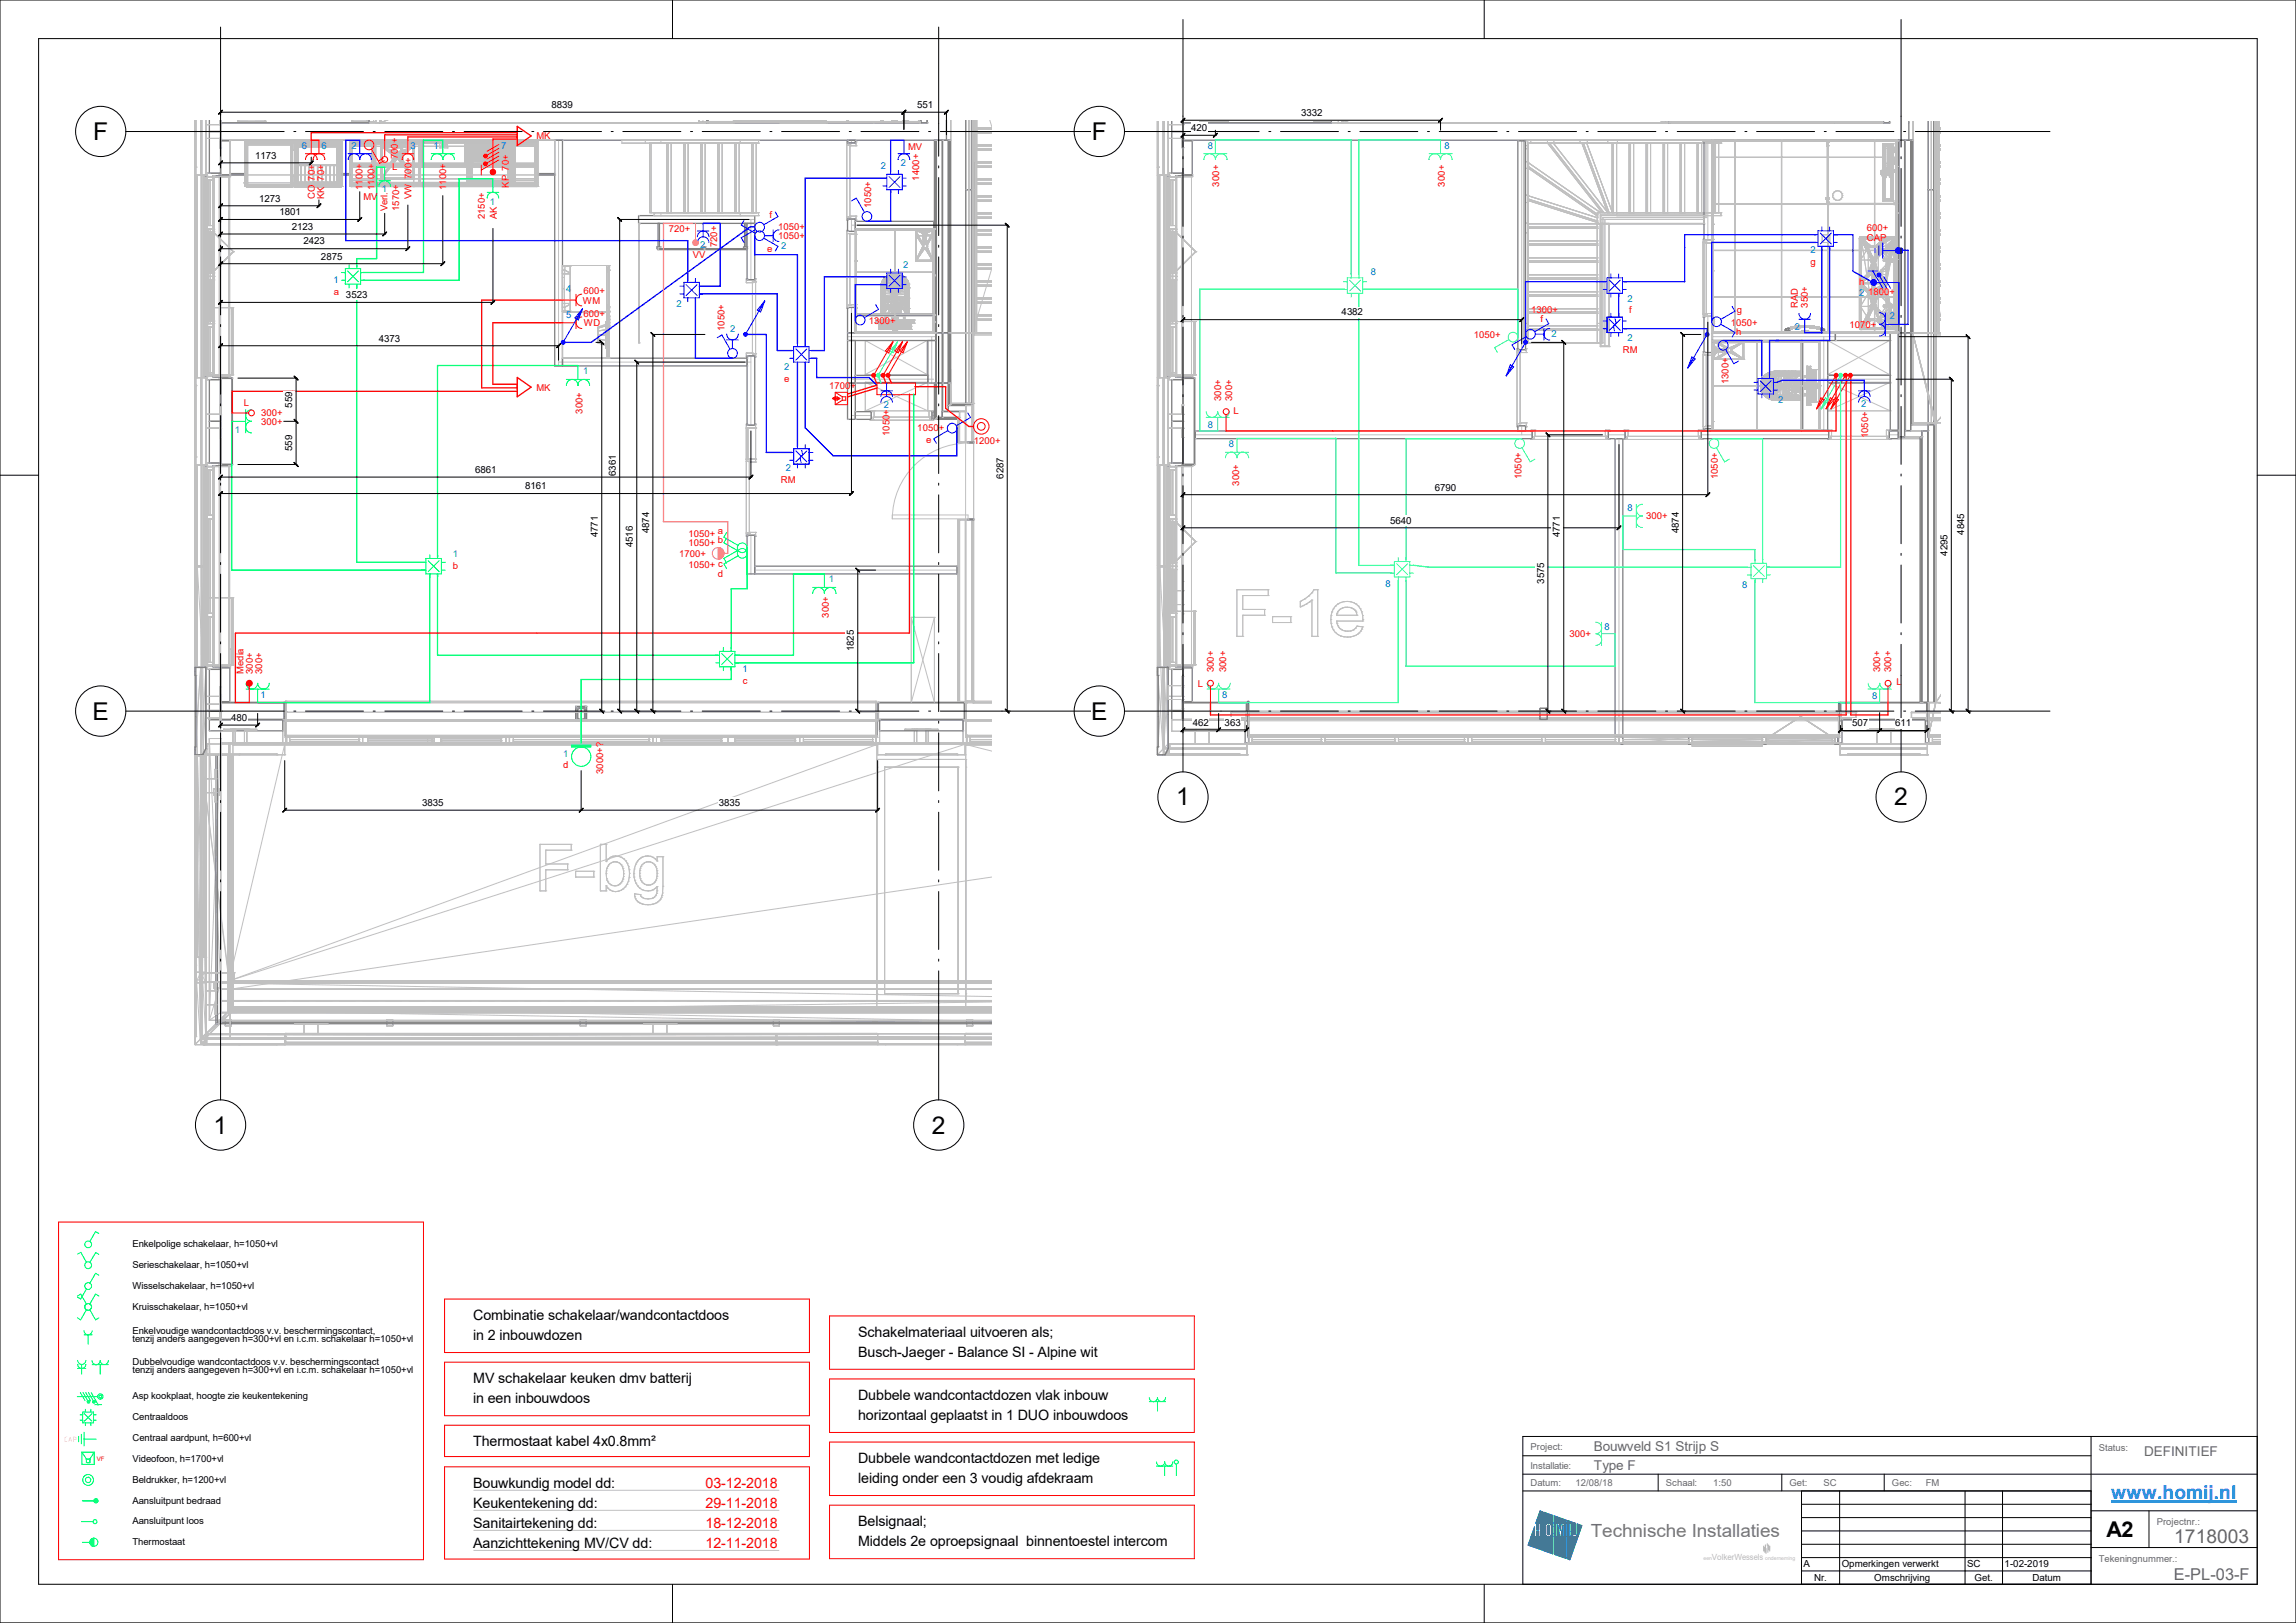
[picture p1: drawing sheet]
<svg xmlns="http://www.w3.org/2000/svg" width="594mm" height="420mm" viewBox="0 0 594 420" stroke-linecap="round" stroke-linejoin="round" font-family="sans-serif">
<defs><g id="words">
<g font-size="6.3">
<text x="24.1" y="36.2">F</text>
<text x="282.4" y="36.2">F</text>
<text x="23.9" y="186.2">E</text>
<text x="282.3" y="186.2">E</text>
<text x="304.2" y="208.4">1</text>
<text x="490.1" y="208.4">2</text>
<text x="55.3" y="293.3">1</text>
<text x="241.1" y="293.3">2</text>
</g>
<text font-size="5.6" x="545" y="397.7">A2</text>
<text font-size="5" fill="#0080ff" x="546.2" y="387.8">www.homij.nl</text>
<text font-size="5" fill="#676767" x="562.5" y="399.3">1718003</text>
<text font-size="4.7" fill="#767676" x="411.5" y="397.7">Technische Installaties</text>
<text font-size="4.2" fill="#676767" x="562.4" y="409">E-PL-03-F</text>
<g font-size="3.7">
<text x="122.4" y="341.5">Combinatie schakelaar/wandcontactdoos</text>
<text x="122.4" y="346.7">in 2 inbouwdozen</text>
<text x="222" y="345.9">Schakelmateriaal uitvoeren als;</text>
<text x="222" y="351">Busch-Jaeger - Balance SI - Alpine wit</text>
<text x="122.4" y="357.9">MV schakelaar keuken dmv batterij</text>
<text x="122.4" y="363">in een inbouwdoos</text>
<text x="222" y="362.2">Dubbele wandcontactdozen vlak inbouw</text>
<text x="222" y="367.4">horizontaal geplaatst in 1 DUO inbouwdoos</text>
<text x="122.4" y="374.2">Thermostaat kabel 4x0.8mm²</text>
<text x="222" y="378.5">Dubbele wandcontactdozen met ledige</text>
<text x="222" y="383.7">leiding onder een 3 voudig afdekraam</text>
<text x="122.4" y="384.9">Bouwkundig model dd:</text>
<text x="122.4" y="390.1">Keukentekening dd:</text>
<text x="122.4" y="395.3">Sanitairtekening dd:</text>
<text x="222" y="394.9">Belsignaal;</text>
<text x="122.4" y="400.5">Aanzichttekening MV/CV dd:</text>
<text x="222" y="400">Middels 2e oproepsignaal binnentoestel intercom</text>
</g>
<g font-size="3.7" fill="#f00">
<text x="182.5" y="384.9">03-12-2018</text>
<text x="182.5" y="390.1">29-11-2018</text>
<text x="182.5" y="395.3">18-12-2018</text>
<text x="182.5" y="400.5">12-11-2018</text>
</g>
<g font-size="3.5" fill="#676767">
<text x="412.4" y="375.4">Bouwveld S1 Strijp S</text>
<text x="554.7" y="376.7">DEFINITIEF</text>
<text x="412.4" y="380.3">Type F</text>
</g>
<g font-size="2.5">
<text x="142.7" y="28">8839</text>
<text x="237.3" y="28">551</text>
<text x="308.2" y="33.9">420</text>
<text x="336.6" y="30">3332</text>
<text x="66" y="41.1">1173</text>
<text x="67" y="52.2">1273</text>
<text x="72.3" y="55.7">1801</text>
<text x="75.5" y="59.5">2123</text>
<text x="78.5" y="63.3">2423</text>
<text x="83" y="67.2">2875</text>
<text x="89.5" y="77.2">3523</text>
<text x="347.1" y="81.6">4382</text>
<text x="98" y="88.4">4373</text>
<text x="75.6" y="105.5" transform="rotate(-90 75.6 105.5)">559</text>
<text x="75.6" y="116.7" transform="rotate(-90 75.6 116.7)">559</text>
<text x="122.9" y="122.4">6861</text>
<text x="159.3" y="123.2" transform="rotate(-90 159.3 123.2)">6361</text>
<text x="259.6" y="123.9" transform="rotate(-90 259.6 123.9)">6287</text>
<text x="135.9" y="126.6">8161</text>
<text x="371.2" y="126.9">6790</text>
<text x="359.7" y="135.5">5640</text>
<text x="403.6" y="136.3" transform="rotate(-90 403.6 136.3)">71</text>
<text x="154.7" y="139.1" transform="rotate(-90 154.7 139.1)">4771</text>
<text x="163.7" y="141.6" transform="rotate(-90 163.7 141.6)">4516</text>
<text x="167.9" y="138" transform="rotate(-90 167.9 138)">4874</text>
<text x="403.6" y="139.1" transform="rotate(-90 403.6 139.1)">47</text>
<text x="434.3" y="138" transform="rotate(-90 434.3 138)">4874</text>
<text x="503.8" y="143.8" transform="rotate(-90 503.8 143.8)">4295</text>
<text x="508.2" y="138.3" transform="rotate(-90 508.2 138.3)">4845</text>
<text x="399.5" y="151" transform="rotate(-90 399.5 151)">3575</text>
<text x="220.9" y="168.5" transform="rotate(-90 220.9 168.5)">1825</text>
<text x="59.8" y="186.5">480</text>
<text x="308.6" y="187.8">462</text>
<text x="316.8" y="187.8">363</text>
<text x="479.1" y="187.9">507</text>
<text x="490.3" y="187.9">611</text>
<text x="109.2" y="208.6">3835</text>
<text x="185.9" y="208.6">3835</text>
<text x="34.3" y="322.7">Enkelpolige schakelaar, h=1050+vl</text>
<text x="34.3" y="328.1">Serieschakelaar, h=1050+vl</text>
<text x="34.3" y="333.5">Wisselschakelaar, h=1050+vl</text>
<text x="34.3" y="338.9">Kruisschakelaar, h=1050+vl</text>
<text x="34.3" y="345.3">Enkelvoudige wandcontactdoos v.v. beschermingscontact,</text>
<text x="34.3" y="347.4">tenzij anders aangegeven h=300+vl en i.c.m. schakelaar h=1050+vl</text>
<text x="34.3" y="353.2">Dubbelvoudige wandcontactdoos v.v. beschermingscontact</text>
<text x="34.3" y="355.3">tenzij anders aangegeven h=300+vl en i.c.m. schakelaar h=1050+vl</text>
<text x="34.3" y="362.1">Asp kookplaat, hoogte zie keukentekening</text>
<text x="34.3" y="367.5">Centraaldoos</text>
<text x="34.3" y="372.9">Centraal aardpunt, h=600+vl</text>
<text x="34.3" y="378.3">Videofoon, h=1700+vl</text>
<text x="34.3" y="383.7">Beldrukker, h=1200+vl</text>
<text x="34.3" y="389.1">Aansluitpunt bedraad</text>
<text x="34.3" y="394.5">Aansluitpunt loos</text>
<text x="34.3" y="399.7">Thermostaat</text>
<text x="466.6" y="405.6">A</text>
<text x="476.5" y="405.6">Opmerkingen verwerkt</text>
<text x="508.9" y="405.6">SC</text>
<text x="518.6" y="405.6">1-02-2019</text>
<text x="469.3" y="409">Nr.</text>
<text x="484.9" y="409">Omschrijving</text>
<text x="510.9" y="409">Get.</text>
<text x="525.8" y="409">Datum</text>
</g>
<g font-size="2.4" fill="#0080c0">
<text x="78.1" y="38.5">6</text>
<text x="83.2" y="38.5">6</text>
<text x="90.9" y="38.5">2</text>
<text x="106.2" y="38.5">3</text>
<text x="112.2" y="38.5">1</text>
<text x="129.7" y="38.5">7</text>
<text x="312.5" y="38.5">8</text>
<text x="373.7" y="38.5">8</text>
<text x="227.9" y="43.8">2</text>
<text x="233.1" y="42.9">2</text>
<text x="98.7" y="49.7">1</text>
<text x="126.7" y="53">1</text>
<text x="181.1" y="64.1">2</text>
<text x="202.1" y="64.5">2</text>
<text x="468.4" y="65.4">2</text>
<text x="233.7" y="69.3">2</text>
<text x="354.6" y="71.2">8</text>
<text x="86.3" y="73.3">1</text>
<text x="146.5" y="75.5">4</text>
<text x="481" y="76.5">2</text>
<text x="146.5" y="82.2">5</text>
<text x="175" y="79.4">2</text>
<text x="421.1" y="78">2</text>
<text x="488.9" y="82.6">2</text>
<text x="188.9" y="86">2</text>
<text x="401.4" y="87.3">2</text>
<text x="421.1" y="88.2">2</text>
<text x="464.4" y="85.4">2</text>
<text x="202.9" y="95.8">2</text>
<text x="150.8" y="96.9">1</text>
<text x="228.7" y="105.6">2</text>
<text x="460.1" y="104.4">2</text>
<text x="481.5" y="105.4">2</text>
<text x="60.7" y="112.1">1</text>
<text x="312.5" y="110.6">8</text>
<text x="317.9" y="115.7">8</text>
<text x="203.3" y="122">2</text>
<text x="421.1" y="132.3">8</text>
<text x="117.2" y="144.1">1</text>
<text x="214.5" y="150.7">1</text>
<text x="358.5" y="151.9">8</text>
<text x="450.7" y="152.3">8</text>
<text x="415.1" y="162.9">8</text>
<text x="192.1" y="174">1</text>
<text x="67.4" y="180.6">1</text>
<text x="316.2" y="180.7">8</text>
<text x="484.3" y="180.9">8</text>
<text x="145.7" y="195.8">1</text>
</g>
<g font-size="2.4" fill="#f00">
<text x="102.9" y="41.2" transform="rotate(-90 102.9 41.2)">700</text>
<text x="102.9" y="37" transform="rotate(-90 102.9 37)">+</text>
<text x="138.8" y="36.1">MK</text>
<text x="234.9" y="38.8">MV</text>
<text x="81.4" y="46.7" transform="rotate(-90 81.4 46.7)">70+</text>
<text x="83.9" y="46.7" transform="rotate(-90 83.9 46.7)">70+</text>
<text x="93.8" y="47.8" transform="rotate(-90 93.8 47.8)">1</text>
<text x="93.8" y="46.4" transform="rotate(-90 93.8 46.4)">0</text>
<text x="93.8" y="45" transform="rotate(-90 93.8 45)">0+</text>
<text x="96.9" y="47.8" transform="rotate(-90 96.9 47.8)">10</text>
<text x="96.9" y="45" transform="rotate(-90 96.9 45)">0+</text>
<text x="101.5" y="43.9">L</text>
<text x="106.5" y="46.4" transform="rotate(-90 106.5 46.4)">7</text>
<text x="106.5" y="45" transform="rotate(-90 106.5 45)">00</text>
<text x="106.5" y="42.2" transform="rotate(-90 106.5 42.2)">+</text>
<text x="115.4" y="47.8" transform="rotate(-90 115.4 47.8)">10</text>
<text x="115.4" y="45" transform="rotate(-90 115.4 45)">0+</text>
<text x="131.7" y="46.9" transform="rotate(-90 131.7 46.9)">P</text>
<text x="131.7" y="44.2" transform="rotate(-90 131.7 44.2)">7</text>
<text x="131.7" y="42.8" transform="rotate(-90 131.7 42.8)">0+</text>
<text x="237.8" y="46.8" transform="rotate(-90 237.8 46.8)">1400+</text>
<text x="81.4" y="51.5" transform="rotate(-90 81.4 51.5)">CO</text>
<text x="83.9" y="51.5" transform="rotate(-90 83.9 51.5)">KK</text>
<text x="93.8" y="49.2" transform="rotate(-90 93.8 49.2)">1</text>
<text x="94" y="51.7">MV</text>
<text x="96.9" y="49.2" transform="rotate(-90 96.9 49.2)">1</text>
<text x="106.5" y="51.6" transform="rotate(-90 106.5 51.6)">VW</text>
<text x="115.4" y="49.2" transform="rotate(-90 115.4 49.2)">1</text>
<text x="131.7" y="48.6" transform="rotate(-90 131.7 48.6)">K</text>
<text x="225.4" y="53.8" transform="rotate(-90 225.4 53.8)">1050+</text>
<text x="315.4" y="48.3" transform="rotate(-90 315.4 48.3)">300+</text>
<text x="373.8" y="48.3" transform="rotate(-90 373.8 48.3)">300+</text>
<text x="100.3" y="54.7" transform="rotate(-90 100.3 54.7)">Verl.</text>
<text x="103.3" y="54.7" transform="rotate(-90 103.3 54.7)">1570+</text>
<text x="125.4" y="56.8" transform="rotate(-90 125.4 56.8)">2150+</text>
<text x="128.5" y="56.8" transform="rotate(-90 128.5 56.8)">AK</text>
<text x="199.1" y="56.5">f</text>
<text x="201.3" y="59.5">1050+</text>
<text x="483" y="59.9">600+</text>
<text x="173" y="60.2">720+</text>
<text x="185.5" y="64" transform="rotate(-90 185.5 64)">720+</text>
<text x="198.4" y="65.3">e</text>
<text x="201.3" y="61.9">1050+</text>
<text x="483" y="62.3">CAP</text>
<text x="179.3" y="66.7">VV</text>
<text x="468.4" y="68.5">g</text>
<text x="86.3" y="76.4">a</text>
<text x="150.9" y="76.2">600+</text>
<text x="465.2" y="76.3" transform="rotate(-90 465.2 76.3)">D</text>
<text x="467.7" y="76.9" transform="rotate(-90 467.7 76.9)">0+</text>
<text x="481" y="73.8">h</text>
<text x="483.3" y="76.3">1800+</text>
<text x="150.8" y="78.6">WM</text>
<text x="150.9" y="82">600+</text>
<text x="224.8" y="83.9">1300+</text>
<text x="396.1" y="80.9">1300+</text>
<text x="398.5" y="83.3">f</text>
<text x="421.4" y="81.1">f</text>
<text x="449.3" y="80.9">g</text>
<text x="465.2" y="79.8" transform="rotate(-90 465.2 79.8)">RA</text>
<text x="467.7" y="79.6" transform="rotate(-90 467.7 79.6)">35</text>
<text x="151" y="84.4">WD</text>
<text x="187.4" y="85.7" transform="rotate(-90 187.4 85.7)">1050+</text>
<text x="381.3" y="87.5">1050+</text>
<text x="447.8" y="84.3">1050+</text>
<text x="449.2" y="86.6">h</text>
<text x="478.5" y="84.8">1070+</text>
<text x="419.9" y="91.2">RM</text>
<text x="138.8" y="101.1">MK</text>
<text x="202.9" y="98.9">e</text>
<text x="214.5" y="100.7">1700+</text>
<text x="447.2" y="99.5" transform="rotate(-90 447.2 99.5)">1300+</text>
<text x="63.1" y="105.1">L</text>
<text x="67.6" y="107.7">300+</text>
<text x="150.7" y="107.1" transform="rotate(-90 150.7 107.1)">300+</text>
<text x="230.1" y="107.3" transform="rotate(-90 230.1 107.3)">+</text>
<text x="315.9" y="103.8" transform="rotate(-90 315.9 103.8)">300+</text>
<text x="318.7" y="103.8" transform="rotate(-90 318.7 103.8)">300+</text>
<text x="319.1" y="107.1">L</text>
<text x="67.6" y="110.1">300+</text>
<text x="230.1" y="112.9" transform="rotate(-90 230.1 112.9)">105</text>
<text x="230.1" y="108.7" transform="rotate(-90 230.1 108.7)">0</text>
<text x="237.3" y="111.5">1050+</text>
<text x="483.3" y="113.5" transform="rotate(-90 483.3 113.5)">1050+</text>
<text x="239.6" y="114.7">e</text>
<text x="251.9" y="114.9">1200+</text>
<text x="202" y="125.1">RM</text>
<text x="320.6" y="125.7" transform="rotate(-90 320.6 125.7)">300+</text>
<text x="393.6" y="124.1" transform="rotate(-90 393.6 124.1)">1050+</text>
<text x="444.4" y="124.1" transform="rotate(-90 444.4 124.1)">1050+</text>
<text x="425.9" y="134.3">300+</text>
<text x="178.1" y="138.9">1050+</text>
<text x="178.1" y="141.2">1050+ b</text>
<text x="185.7" y="138.2">a</text>
<text x="117.2" y="147.1">b</text>
<text x="175.7" y="144.3">1700+</text>
<text x="178.1" y="146.9">1050+ c</text>
<text x="185.7" y="149.4">d</text>
<text x="214.4" y="159.9" transform="rotate(-90 214.4 159.9)">300+</text>
<text x="406" y="164.8">300+</text>
<text x="314" y="174" transform="rotate(-90 314 174)">300+</text>
<text x="317.2" y="174" transform="rotate(-90 317.2 174)">300+</text>
<text x="486.4" y="174" transform="rotate(-90 486.4 174)">300+</text>
<text x="489.2" y="174" transform="rotate(-90 489.2 174)">300+</text>
<text x="63" y="174.4" transform="rotate(-90 63 174.4)">Media</text>
<text x="65.4" y="174.4" transform="rotate(-90 65.4 174.4)">300+</text>
<text x="67.8" y="174.4" transform="rotate(-90 67.8 174.4)">300+</text>
<text x="192.2" y="177.1">c</text>
<text x="309.9" y="177.7">L</text>
<text x="490.6" y="177.2">L</text>
<text x="145.7" y="198.9">d</text>
<text x="156" y="200.3" transform="rotate(-90 156 200.3)">3000+?</text>
</g>
<g font-size="2.4" fill="#676767">
<text x="396" y="375.2">Project:</text>
<text x="543" y="375.4">Status:</text>
<text x="396" y="380.1">Installatie:</text>
<text x="396" y="384.7">Datum:</text>
<text x="407.6" y="384.6">12/08/18</text>
<text x="431" y="384.7">Schaal:</text>
<text x="443.2" y="384.6">1:50</text>
<text x="463" y="384.7">Get:</text>
<text x="471.7" y="384.6">SC</text>
<text x="489.5" y="384.7">Gec:</text>
<text x="498.2" y="384.6">FM</text>
<text x="558" y="394.6">Projectnr.:</text>
<text x="543" y="404.2">Tekeningnummer.:</text>
</g>
<text font-size="2.2" fill="#bababa" x="442.9" y="403.6">VolkerWessels</text>
<text font-size="2" fill="#f00" x="16.6" y="373.1">CAP</text>
<text font-size="1.6" fill="#f00" x="25" y="378">VF</text>
<text font-size="1.3" fill="#bababa" x="456.7" y="403.6">onderneming</text>
</g></defs>
<path d="M23.2 398.1h1.1v2.1h-1.1z" fill-rule="evenodd" fill="#0f0"/>
<path d="M15.2 316.3h94.4v87.3h-94.4zM115 336.2h94.4v13.8h-94.4zM115 352.5h94.4v13.9h-94.4zM214.6 340.5h94.4v13.9h-94.4zM214.6 356.8h94.4v13.9h-94.4zM115 368.8h94.4v8.1h-94.4zM115 379.6h94.4v23.9h-94.4zM214.6 373.2h94.4v13.8h-94.4zM214.6 389.5h94.4v13.9h-94.4z" fill="none" stroke="#f00" stroke-width=".26"/>
<g fill="none" stroke="#0f0" stroke-width=".26">
<path d="M25.6 319.2l-.9-.5-1.5 2.6M20 335.4l.9-.5 1.5 2.6M20.1 324.5l.8-.4 1.5 2.6M22.4 333.6l-1.5 2.5-.9-.4M22.4 339l-1.5 2.5-.9-.5M23.2 339l1.5 2.5 .9-.5M25.6 330l-.9-.5-1.5 2.6M25.6 335.4l-.9-.5-1.5 2.6M25.6 324.6l-.8-.5-1.6 2.6M20.1 354.1h2.1M20.1 352a1.05 1.05 0 0 0 1.1 1.1 1.05 1.05 0 0 0 1-1.1M20.1 353.1a1.05 1.05 0 0 0 1.1 1 1.05 1.05 0 0 0 1-1"/>
<path d="M21.1 353.1v2.5M21.7 344.4a1.05 1.05 0 0 0 1.1 1 1.05 1.05 0 0 0 1-1M21.7 345.4h2.1M22.8 345.4v2.5M25.9 353.1v2.5M28 352.1a1.05 1.05 0 0 1-1 1 1.05 1.05 0 0 1-1.1-1 1.06 1.06 0 0 1-1 1 1.06 1.06 0 0 1-1.1-1M28 353.1l-4.2 .1M20 361.4h5.3M20.3 371.7v1.4M20.7 366.1h.7M20.7 367.5h.7M20.8 360.4l1.2 2.1"/>
<path d="M21 371.2v2.4M21.2 375.8v3.1h3.2v-3.1M21.2 375.8h3.2M21.2 375.8l1.2 1.8M21.4 365.4h2.8v2.8h-2.8zM21.5 360.4l1.2 2.1M21.7 370.6v3.6M21.7 372.4h3.2M21.8 365.8l2 2M22.1 364.7v.7M22.1 368.2v.7M22.2 360.4l1.2 2.1"/>
<path d="M22.4 377.6h.8M22.4 377.6v.9h.8v-.9M22.9 360.4l1.2 2.1M23.5 364.7v.7M23.5 368.2v.7M23.6 360.4l1.8 3.1M23.8 365.8l-2 2M24.2 362.6h.2v.3h-.2zM24.2 366.1h.7M24.2 367.5h.7M24.4 375.8l-1.2 1.8M24.5 363.5h1.8"/>
<path d="M299.2 379.4h2.1M299.4 362.7l.1 2.5M299.4 362.7h2.1M299.4 362.7h-2.1M301.3 379.4v2.4M301.5 361.7a1.05 1.05 0 0 1-1 1 1.05 1.05 0 0 1-1.1-1.1 1.05 1.05 0 0 1-1 1.1 1.05 1.05 0 0 1-1.1-1M303.4 379.4h-2.1M303.4 378.3a1.06 1.06 0 0 1-1 1.1 1.06 1.06 0 0 1-1.1-1.1 1.05 1.05 0 0 1-1 1.1 1.05 1.05 0 0 1-1.1-1M304.3 378.9v2.9M21.1 393.8h2.9M21.3 399.1h1.9M21.3 388.4h3"/>
<path d="M24.3 398.1v2.1M24.3 398.1a1.05 1.05 0 0 0-1.1 1 1.05 1.05 0 0 0 1.1 1.1"/>
<circle cx="22.8" cy="327.4" r=".88"/>
<circle cx="22.8" cy="332.8" r=".88"/>
<circle cx="22.8" cy="322" r=".88"/>
<circle cx="22.8" cy="338.2" r=".87"/>
<circle cx="22.9" cy="362.8" r=".18"/>
<circle cx="22.9" cy="362.8" r=".35"/>
<circle cx="24.3" cy="362.8" r=".35"/>
<circle cx="26" cy="361.4" r=".7"/>
<circle cx="26" cy="361.4" r=".35"/>
<circle cx="304.3" cy="378.3" r=".52"/>
<circle cx="22.8" cy="383" r="1.4"/>
<circle cx="22.8" cy="383" r=".7"/>
<circle cx="24.3" cy="399.1" r="1.05"/>
<circle cx="24.6" cy="393.8" r=".52"/>
<circle cx="24.8" cy="388.4" r=".52"/>
<circle cx="24.8" cy="388.4" r=".25"/>
</g>
<g fill="none" stroke="#c0c0c0" stroke-width=".26">
<path d="M57.1 31.8h.1M57.1 31.8v227.1M57.1 31.8h41.3M98.4 31.8h.1M98.4 31v.8M251.5 31.8v54.9M223.9 88.1h.1M223.9 96.9h.1M223.9 98.9h.1M223.9 88.1h16M223.9 88.1v8.8M223.9 98.9v7.4"/>
<path d="M223.9 96.9h16M223.9 98.9h16.2M239.9 88.1h.1M239.9 96.9h.1M239.9 88.1v8.8M240.1 98.9h.1M240.1 98.9v7.4M251.5 86.7h.1M251.5 86.7h5.1M223.9 106.3h.1M223.9 106.3h16.2M240.1 106.3h.1"/>
<path d="M235.8 159.8h.1M235.8 159.8h5.9M235.8 159.8v22M241.7 159.8h.1M241.7 159.8v22M235.8 181.8h.1M235.8 181.8h5.9M241.7 181.8h.1M57.1 258.9h.1M57.1 258.9h199.5M122.6 385.7h78.9M122.6 390.8h78.9"/>
<path d="M122.6 396h78.9M122.6 401.2h78.9"/>
</g>
<path d="M57.1 31.8h187.8v4.5h-187.8z" fill-rule="evenodd" fill="#fff"/>
<path d="M239.9 31.8h-182.8v4.5h187.8v-4.5" fill="none" stroke="#808080" stroke-width=".34"/>
<path d="M57.1 36.3h.1M57.1 31.8h.1M244.9 36.3h.1" fill="none" stroke="#c0c0c0" stroke-width=".26"/>
<path d="M239.9 31.1h5v.7h-5z" fill-rule="evenodd" fill="#fff"/>
<path d="M239.9 31v.8M244.9 31v.8" fill="none" stroke="#808080" stroke-width=".34"/>
<path d="M239.9 31.8h.1" fill="none" stroke="#c0c0c0" stroke-width=".26"/>
<path d="M57.1 181.8h16.4v4.4h-16.4z" fill-rule="evenodd" fill="#fff"/>
<path d="M57.1 181.8h16.4v4.4h-16.4z" fill="none" stroke="#808080" stroke-width=".49"/>
<g fill="#c0c0c0">
<circle cx="73.5" cy="181.8" r=".17"/>
<circle cx="73.5" cy="186.2" r=".17"/>
<circle cx="57.1" cy="186.2" r=".17"/>
<circle cx="57.1" cy="181.8" r=".17"/>
</g>
<path d="M57.1 258.9h199.5M57.1 256v6M57.1 259.1h199.5" fill="none" stroke="#c0c0c0" stroke-width=".34"/>
<circle cx="57.1" cy="256" r=".17" fill="#c0c0c0"/>
<path d="M57.1 256v2.9" fill="none" stroke="#c0c0c0" stroke-width=".34"/>
<circle cx="57.1" cy="258.9" r=".17" fill="#c0c0c0"/>
<path d="M57.1 256v2.9" fill="none" stroke="#c0c0c0" stroke-width=".34"/>
<circle cx="57.1" cy="256" r=".17" fill="#c0c0c0"/>
<path d="M57.1 256v6" fill="none" stroke="#c0c0c0" stroke-width=".34"/>
<circle cx="57.1" cy="262" r=".17" fill="#c0c0c0"/>
<path d="M57.1 259.1v2.9" fill="none" stroke="#c0c0c0" stroke-width=".34"/>
<circle cx="57.1" cy="259.1" r=".17" fill="#c0c0c0"/>
<path d="M57.1 259.1v2.9" fill="none" stroke="#c0c0c0" stroke-width=".34"/>
<circle cx="57.1" cy="262" r=".17" fill="#c0c0c0"/>
<path d="M57.1 256h199.5M57.1 262h199.5" fill="none" stroke="#c0c0c0" stroke-width=".34"/>
<g fill="none" stroke="#c0c0c0" stroke-width=".26">
<path d="M57.1 258.9h4.7M57.1 259.1h4.7M63.9 258.9h4M63.9 259.1h4M69.8 258.9h4.1M69.8 259.1h4.1M75.9 258.9h4M75.9 259.1h4M81.9 258.9h4M81.9 259.1h4M87.9 258.9h4M87.9 259.1h4"/>
<path d="M93.9 258.9h4M93.9 259.1h4M99.9 258.9h4M99.9 259.1h4M105.9 258.9h4M105.9 259.1h4M111.9 258.9h3.9M111.9 259.1h3.9M117.9 258.9h4M117.9 259.1h4M123.8 258.9h4M123.8 259.1h4"/>
<path d="M129.9 258.9h4M129.9 259.1h4M135.8 258.9h4M135.8 259.1h4M141.9 258.9h4M141.9 259.1h4M147.8 258.9h4M147.8 259.1h4M153.9 258.9h4M153.9 259.1h4M159.9 258.9h4M159.9 259.1h4"/>
<path d="M165.9 258.9h4M165.9 259.1h4M171.9 258.9h4M171.9 259.1h4M177.9 258.9h4M177.9 259.1h4M183.9 258.9h4M183.9 259.1h4M189.8 258.9h4M189.8 259.1h4M195.9 258.9h4M195.9 259.1h4"/>
<path d="M201.8 258.9h4M201.8 259.1h4M207.9 258.9h4M207.9 259.1h4M213.8 258.9h4M213.8 259.1h4M219.9 258.9h4M219.9 259.1h4M225.8 258.9h4M225.8 259.1h4M231.9 258.9h4M231.9 259.1h4"/>
<path d="M237.8 258.9h4.1M237.8 259.1h4.1M243.9 258.9h4M243.9 259.1h4M249.9 258.9h4M249.9 259.1h4M255.8 258.9h.8M255.8 259.1h.8"/>
</g>
<path d="M227.2 181.8h22.3v4.4h-22.3z" fill-rule="evenodd" fill="#fff"/>
<path d="M227.2 181.8h22.3v4.4h-22.3z" fill="none" stroke="#808080" stroke-width=".49"/>
<g fill="#c0c0c0">
<circle cx="249.5" cy="181.8" r=".17"/>
<circle cx="249.5" cy="186.2" r=".17"/>
<circle cx="227.2" cy="186.2" r=".17"/>
<circle cx="227.2" cy="181.8" r=".17"/>
</g>
<path d="M149.4 183.2h2v3h-2z" fill-rule="evenodd" fill="#fff"/>
<path d="M149.5 183.3h1.7v2.8h-1.7zM149.6 183.5h1.5v2.5h-1.5z" fill="none" stroke="#808080" stroke-width=".26"/>
<path d="M251.5 31v.8M256.1 31l.5 1.8M256.6 69.5l-5.1 17.2M223.9 98.9l16.2 7.4M223.9 88.1l16 8.8M239.9 88.1l-16 8.8M240.1 98.9l-16.2 7.4" fill="none" stroke="#c0c0c0" stroke-width=".26"/>
<path d="M57.1 97.9h2.9v22.3h-2.9z" fill-rule="evenodd" fill="#fff"/>
<path d="M57.1 97.9h2.9v22.3h-2.9z" fill="none" stroke="#808080" stroke-width=".49"/>
<g fill="#c0c0c0">
<circle cx="57.1" cy="97.9" r=".17"/>
<circle cx="60" cy="97.9" r=".17"/>
<circle cx="60" cy="120.2" r=".17"/>
<circle cx="57.1" cy="120.2" r=".17"/>
</g>
<path d="M61.6 31.4h2.5M66.1 31.4h2.5" fill="none" stroke="#c0c0c0" stroke-width=".26"/>
<path d="M61.6 31.4h7M68.6 31v.8" fill="none" stroke="#c0c0c0" stroke-width=".34"/>
<circle cx="68.6" cy="31.4" r=".17" fill="#c0c0c0"/>
<path d="M68.6 31.4h.1" fill="none" stroke="#c0c0c0" stroke-width=".34"/>
<circle cx="68.6" cy="31.4" r=".17" fill="#c0c0c0"/>
<path d="M68.6 31.4v.4" fill="none" stroke="#c0c0c0" stroke-width=".34"/>
<g fill="#c0c0c0">
<circle cx="68.6" cy="31.8" r=".17"/>
<circle cx="61.6" cy="31.8" r=".17"/>
</g>
<path d="M61.6 31.4v.4" fill="none" stroke="#c0c0c0" stroke-width=".34"/>
<circle cx="61.6" cy="31.4" r=".17" fill="#c0c0c0"/>
<path d="M61.6 31.4h.1" fill="none" stroke="#c0c0c0" stroke-width=".34"/>
<circle cx="61.6" cy="31.4" r=".17" fill="#c0c0c0"/>
<path d="M61.6 31v.8h7M91.1 31.4h4M95.1 31v.8" fill="none" stroke="#c0c0c0" stroke-width=".34"/>
<path d="M91.1 31.4h4" fill="none" stroke="#c0c0c0" stroke-width=".26"/>
<circle cx="95.1" cy="31.4" r=".17" fill="#c0c0c0"/>
<path d="M95.1 31.4h.1" fill="none" stroke="#c0c0c0" stroke-width=".34"/>
<circle cx="95.1" cy="31.4" r=".17" fill="#c0c0c0"/>
<path d="M95.1 31.4v.4" fill="none" stroke="#c0c0c0" stroke-width=".34"/>
<g fill="#c0c0c0">
<circle cx="95.1" cy="31.8" r=".17"/>
<circle cx="91.1" cy="31.8" r=".17"/>
</g>
<path d="M91.1 31.4v.4" fill="none" stroke="#c0c0c0" stroke-width=".34"/>
<circle cx="91.1" cy="31.4" r=".17" fill="#c0c0c0"/>
<path d="M91.1 31.4h.1" fill="none" stroke="#c0c0c0" stroke-width=".34"/>
<circle cx="91.1" cy="31.4" r=".17" fill="#c0c0c0"/>
<path d="M91.1 31v.8h4" fill="none" stroke="#c0c0c0" stroke-width=".34"/>
<g fill="none" stroke="#c0c0c0" stroke-width=".26">
<path d="M50.5 31v115.4M50.7 31v115.4M51.9 31v14.3M52 31v237.7M52.1 31v239.3M52.3 31v115.4M53.3 32.2h.1M53.3 35.8h.1M53.3 31v115.4M53.3 32.2h3.8M53.3 35.8h3.8M54.2 34h.1"/>
<path d="M56.9 32.2h.1M56.9 35.8h.1M56.9 38.2h.1M56.9 31v1.2M56.9 35.8v2.4M56.9 38.2h.2M57.1 34h.1M57.1 31.7h.1M57.1 35.8h.1M57.1 38.2h.1M57.1 32.2h.1M57.1 36.5h.1"/>
<path d="M57.1 31v13.8M57.1 31.8h182.8M59.5 36.5h.1M59.5 36.3h.1M59.5 36.3v9M59.5 36.3h84M63.4 36.3h.1M63.4 36.3v11.9M63.7 36.3h.1M63.7 36.7h.1M63.7 36.7h24.5M63.7 36.3v11.9"/>
<path d="M64.1 37.5h.1M64.1 37.1h.1M64.1 36.7h.1M64.1 37.5h11.2M64.1 36.7v11.2M64.1 37.1h11.2M75.3 36.7h.1M75.3 37.5h.1M75.3 37.1h.1M75.3 36.7v11.2M75.7 36.7h.1M75.7 36.7v11.3"/>
<path d="M75.7 37h.1M75.7 38.8h.1M75.7 38.8h.4M75.7 37h.4M75.7 37v1.8M76.1 37h.1M76.1 38.8h.1M76.2 36.7h.1M76.2 36.7l-.1 11.3M76.5 37.5h.1M76.5 37.1h.1M76.5 36.7h.1"/>
<path d="M76.5 37.9h.1M76.5 37.5h11.3M76.5 37.9h.7M76.5 37.1h11.3M76.5 36.7v11.2M76.5 37.9l.1 10M76.6 37.9h.1M76.6 37.9l-.1 10M76.6 37.9l.1 10M76.6 37.9v10M76.7 37.9h.1M76.7 37.9l.2 10"/>
<path d="M76.7 37.9l-.1 10M76.9 37.8h.3M76.9 37.8v10.1M76.9 37.9h.1M76.9 37.9l.1 10M76.9 37.9v10M76.9 37.9l-.2 10M77 37.9h.1M77 37.9l-.1 10M77 37.9v10M77 37.9l.2 .1M77 37.9l.2 9.9"/>
<path d="M77 38h.1M77 38h10.3M77.1 38h.1M77.1 37.8h.1M77.1 37.8h10.2M77.1 37.8v.2M77.2 38h.1M77.2 38l-.2 9.9M77.2 38v9.8M77.2 37.9h.1M77.2 37.8h.1M77.2 37.8v.1"/>
<path d="M77.2 38v10M87.1 38h.1M87.1 37.9h.1M87.1 37.8h.1M87.1 37.8h.3M87.1 37.9h.7M87.1 38l.1 9.8M87.1 37.8v.1M87.1 38v10M87.2 38h.1M87.2 38v9.8M87.2 38l.1 9.9"/>
<path d="M87.2 38h-.1M87.2 38l-.1 9.8M87.3 38h.1M87.3 37.8h.1M87.3 37.8v.2M87.3 37.9h.1M87.3 37.9v10M87.3 37.9l-.1 .1M87.3 37.9l.1 10M87.3 37.9l-.1 9.9M87.4 37.9v10M87.4 37.9h.1"/>
<path d="M87.4 37.9l.3 10M87.4 37.8v10.1M87.4 37.9l-.1 10M87.6 37.9v10M87.6 37.9l-.2 10M87.7 37.9v10M87.7 37.9l.1 10M87.8 37.9l-.1 10M87.8 37.5h.1M87.8 37.9h.1M87.8 36.7h.1M87.8 37.1h.1"/>
<path d="M87.8 36.7v11.2M88.2 36.3h.1M88.2 36.7h.1M88.2 36.3v11.9M88.5 36.3h.1M88.5 36.3v11.9M90.5 36.3h.1M90.5 36.3v11.9M90.7 36.6h.1M90.7 36.9h.1M90.7 36.3h.1M90.7 36.3v6.5"/>
<path d="M90.8 36.6h.1M90.8 36.3h.1M90.8 37.9h.1M90.8 36.6h48M90.8 37.9h48M90.8 36.3v12M91.1 36.3h.1M91.1 37.1h.1M91.1 36.7h.1M91.1 37.1h5.2M91.1 36.7h5.2M91.1 36.3v6.5"/>
<path d="M91.2 37.4h.1M91.2 37.8h.1M91.2 37.2h.1M91.2 36.6h.1M91.2 37h.1M91.2 37.8h5.2M91.2 37h5.2M91.2 37.2h5.2M91.2 37.4h5.2M91.2 36.6v11.2M91.5 37h.1M91.5 36.9h.1"/>
<path d="M91.5 36.9h4.8M91.5 36.9v.1M91.7 37h.1M92.1 37h.1M92.3 37h.1M92.5 37h.1M93.6 37h.1M93.7 37h.1M93.9 37h.1M94.1 37h.1M94.5 37h.1M94.7 37h.1"/>
<path d="M94.7 36.9h.1M94.7 36.9v.1M94.9 37h.1M95.3 37h.1M95.5 31.5h.1M95.5 31.8h.1M95.5 37h.1M95.5 31v.5M95.5 31.5h1.1M95.7 37h.1M96.1 37h.1M96.3 37h.1"/>
<path d="M96.3 36.9h.1M96.3 36.9v.1M96.3 36.3h.1M96.3 36.7h.1M96.3 37.1h.1M96.3 36.3v6.5M96.4 36.6h.1M96.4 37.8h.1M96.4 37.4h.1M96.4 37.2h.1M96.4 37h.1M96.4 36.6v11.2"/>
<path d="M96.6 31.5h.1M96.6 31v.5M96.7 36.3h.1M96.7 36.3v6.8M96.8 36.6h.1M96.8 36.6v11.5M97.1 36.3h.1M97.1 36.7h.1M97.1 37.1h.1M97.1 37.1h11.2M97.1 36.7h11.2M97.1 36.3v6.5"/>
<path d="M97.2 36.6h.1M97.2 37.4h.1M97.2 37h.1M97.2 37h11.2M97.2 37.4h11.2M97.2 36.6v11.2M97.3 31.8h.1M97.3 31.7h.1M97.3 31v.8M97.3 31.8h1.2M98.3 31.8h.1M98.3 31v.8"/>
<path d="M98.4 31.8h.1M98.4 31l.1 .8M98.5 31.8h.1M98.5 38h.1M98.5 38v8.2M98.5 38l.3 8.1M98.5 38l.3 .1M98.5 38h.3M98.6 37.9h.1M98.6 37.9l-.1 .1M98.6 37.9l.2 .2M98.6 37.9l.2 .1"/>
<path d="M98.6 37.8h.1M98.6 36.3h.1M98.6 37.8v.1M98.6 37.8l.2 .3M98.6 37.8l.2 .2M98.6 36.3v12M98.7 37.8h.1M98.7 37.8h8.2M98.7 37.8h-.1M98.7 37.8l8.1 .3M98.7 37.8l8.2 .2M98.7 37.8l.1 .3"/>
<path d="M98.7 37.8l.1 .2M98.8 38h.1M98.8 38h8.1M98.8 38v8.1M98.8 38l3.1 2.1M98.8 38l3.2 1.8M98.8 38l4 1.3M98.8 38l3.1 2.4M98.8 38l3.7 1.3M98.8 38l3.4 1.5M98.8 38.1h.1M98.8 38.1h8"/>
<path d="M98.8 38.1v8M98.8 38.1l3.2 2.3M98.8 38.1l4 1.2M98.8 38.1l3.1 2M98.8 38.1l3.7 1.2M98.8 38.1l3.4 1.4M100.3 31l-1.8 .8M101.6 38.3h.1M101.6 36.3h.1M101.6 36.3v2M101.6 38.3h2.1M102 39.9h.1"/>
<path d="M102 39.9l.2 .1M102 39.9l-.1 .2M102 39.9l-.1 .3M102 39.9l.1 .3M102 39.9h.2M102 39.8h.1M102 39.8l-.1 .3M102 39.8l-.1 .2M102.1 38h.1M102.1 37.7h1.3M102.1 37.6h1.4M102.1 38.2h1.9"/>
<path d="M102.1 37.5h.6M102.1 38.2h.1M102.1 38.1h.1M102.1 38v.1M102.1 37.6v.1M102.1 37.5v.1M102.1 37.3h.1M102.1 38.2h.6M102.1 38.1l.6 .1M102.1 37.3h1.2M102.1 37.4v.8M102.1 38.1v.1"/>
<path d="M102.1 37.8l.6 .2M102.1 38l.6 .1M102.1 37.4h.5M102.1 37.7l.6 .1M102.1 37.4l.5 .1M102.1 37.6l.6 .1M102.1 37.7v.1M102.1 37.8v.2M102.1 37.7l.4 .1M102.1 37.5l.4 .1M102.1 37.4h.1M102.1 37.4l.6 .1"/>
<path d="M102.1 37.5l.6 .1M102.1 37.6l.4 .1M102.1 37.4v.1M102.1 37.3l.2 .5M102.1 37.8h.1M102.1 37.8l.1 .1M102.1 37.7h.1M102.1 37.7l.1 .1M102.2 37.9h.1M102.2 39.6h.1M102.2 37.7l.1 .1M102.2 37.7v.1"/>
<path d="M102.2 37.8l.1 .1M102.2 39.6l-.2 .3M102.2 39.6h.3M102.2 39.6l.1 .2M102.2 37.7h.1M102.2 37.7l-.1 .1M102.2 39.6l.2 .1M102.2 39.6v.3M102.2 37.8h.1M102.2 39.9h.1M102.2 37.8v.1M102.2 39.9v.3"/>
<path d="M102.2 37.7h-.1M102.2 39.6l-.2 .2M102.2 40h.1M102.2 39.9v.1M102.2 40h.2M102.2 39.5h.1M102.2 37.7l.2 .1M102.2 39.5v.1M102.2 39.5l-.2 .3M102.3 36.9h.1M102.3 37.8h.1M102.3 39.9h.1"/>
<path d="M102.3 39.9l.1 .1M102.3 36.9l.8 .9M102.3 37.8l-.1 .1M102.3 37.7v.1M102.3 37.7l-.1 .1M102.3 37.7l-.2 .1M102.3 37.7h.1M102.3 39.9l-.1 .1M102.3 37.8l.4 .1M102.3 36.9l-.2 .4M102.3 39.8h.1M102.3 37.8v.1"/>
<path d="M102.3 39.8l-.1 .2M102.3 39.8l-.1 .1M102.3 39.8l-.3 .1M102.3 39.8l.1 .1M102.3 37.9h.1M102.3 37.8h-.1M102.3 37.7v.2M102.4 39.7h.1M102.4 39.8h.1M102.4 39.8l.1 .1M102.4 39.7l-.2 .2M102.4 39.8h-.1"/>
<path d="M102.4 39.8v.1M102.4 39.7v.1M102.4 39.7l.1 .1M102.4 37.9h.1M102.4 37.7h.1M102.4 37.9v.1M102.4 37.8l.1 .1M102.4 37.8v.1M102.4 37.9l.3 .3M102.4 37.7v.2M102.4 39.7l-.1 .1M102.4 39.4h.1"/>
<path d="M102.4 39.4l-.2 .2M102.4 39.4l.4 .1M102.4 39.4l.1 .2M102.4 39.4l.2 .1M102.4 39.4v.3M102.4 38h.1M102.4 37.6h.1M102.4 40h.1M102.4 39.9h.1M102.4 37.8h.1M102.4 37.7l.4 .3M102.4 37.6v.4"/>
<path d="M102.4 39.9v.1M102.4 37.9l.1 .1M102.4 37.7v.1M102.4 37.6v.2M102.4 37.6v.1M102.4 39.9v.2M102.4 40v.2M102.5 40l-.1 .2M102.5 40l.2 .1M102.5 39.9h.1M102.5 39.6h.1M102.5 38v.1"/>
<path d="M102.5 39.9l-.1 .1M102.5 39.6l-.2 .2M102.5 39.6l-.1 .1M102.5 39.6l.1 .2M102.5 39.6v.2M102.5 38h.1M102.5 37.5h.1M102.5 38.1h.1M102.5 39.3h.1M102.5 37.6h.1M102.5 38l.2 .1M102.5 38l.1 .1"/>
<path d="M102.5 37.8l.1 .1M102.5 37.8l-.1 .1M102.5 37.5v.6M102.5 37.9l.1 .1M102.5 37.8l.1 .2M102.5 37.7l-.1 .1M102.5 37.7h-.1M102.5 37.6l-.1 .1M102.5 37.5l-.1 .1M102.5 37.6l.1 .1M102.5 37.8v.2M102.5 37.8l-.4 .2"/>
<path d="M102.5 39.3l-.3 .2M102.5 39.8h.1M102.5 37.8l.2 .4M102.5 37.8l.1 .3M102.5 37.7l.2 .5M102.5 38l-.4 .1M102.5 37.7v.1M102.5 37.6v.1M102.5 39.8l-.1 .2M102.6 38h.1M102.6 38v.1M102.6 38l.1 .2"/>
<path d="M102.6 37.6l-.1 .1M102.6 37.6l.1 .6M102.6 38l-.1 .1M102.6 39.8h.1M102.6 38.1l-.5 .1M102.6 39.8h-.1M102.6 38.1h.1M102.6 37.5l.1 .1M102.6 38l.1 .1M102.6 37.6l-.2 .2M102.6 37.4v.7M102.6 38h-.1"/>
<path d="M102.6 37.9h-.1M102.6 37.7l-.2 .1M102.6 38.1v.1M102.6 37.7l.2 .2M102.6 37.5l-.1 .1M102.6 37.4l-.1 .1M102.6 37.6l.1 .1M102.6 37.5h.1M102.6 37.5l.1 .7M102.6 39.5h.1M102.6 39.5l-.2 .2M102.6 39.5l-.1 .1"/>
<path d="M102.6 39.6h.1M102.6 39.5v.3M102.6 39.6l-.2 .1M102.6 39.8l.2 .3M102.6 39.8l-.2 .2M102.6 37.4v.1M102.6 39.6l.1 .2M102.6 39.6h-.1M102.7 38.2h.1M102.7 37.4h.1M102.7 38.1h.1M102.7 37.8h.1"/>
<path d="M102.7 37.7h.1M102.7 37.6h.1M102.7 37.5h.1M102.7 38h.1M102.7 37.4v.8M102.7 38.2h-.6M102.7 38l-.1 .1M102.7 36.7h.1M102.7 37.9h.1M102.7 39.6h.1M102.7 39.8h.1M102.7 38h-.6"/>
<path d="M102.7 37.6h-.2M102.7 36.7v1.4M102.7 38h-.1M102.7 38.1l.1 .1M102.7 38l.1 .1M102.7 37.6l-.2 .2M102.7 37.7h-.1M102.7 37.5l-.1 .1M102.7 37.5l-.2 .1M102.7 37.5h-.2M102.7 37.7l.1 .1M102.7 37.4l-.1 .1"/>
<path d="M102.7 37.6l.1 .1M102.7 37.5l.1 .1M102.7 37.4h-.1M102.7 39.6v.2M102.7 39.8h.3M102.7 36.7l.4 .2M102.7 36.7l-.4 .2M102.7 39.8l-.3 .2M102.7 39.8h-.1M102.7 38v.1M102.7 39.3h.1M102.7 39.3h.4"/>
<path d="M102.7 39.3l-.3 .1M102.7 39.3l.1 .2M102.7 39.3h.3M102.7 39.3l.2 .2M102.7 39.3l-.1 .2M102.8 39.5h.1M102.8 39.5h.2M102.8 39.5l-.3 .1M102.8 39.5l-.4 .2M102.8 38.2h.1M102.8 38.1h.1M102.8 37.7h.1"/>
<path d="M102.8 38h.1M102.8 37.8h.1M102.8 37.6h.1M102.8 37.4h.1M102.8 38.1v.1M102.8 37.5h1.3M102.8 37.4v.8M102.8 37.5l.6 .2M102.8 37.8v.2M102.8 37.6v.1M102.8 37.6h.7M102.8 38l-.1 .1"/>
<path d="M102.8 38.1h-.1M102.8 38h-.1M102.8 37.9l-.1 .1M102.8 37.8l-.2 .2M102.8 37.7l-.2 .2M102.8 37.6l-.1 .1M102.8 37.5l-.1 .1M102.8 37.4l-.1 .1M102.8 37.4h-.1M102.8 38.2h1.2M102.8 39.7v.1M102.8 39.5v.6"/>
<path d="M102.8 38v.1M102.8 37.7l.6 .1M102.8 37.7v.1M102.8 37.4v.1M102.8 37.4l.8 .1M102.8 37.4h.9M102.8 39.7l-.1 .1M102.8 39.5l-.1 .3M102.8 39.5l-.1 .1M102.8 39.3h.1M102.8 39.8h.1M102.8 39.3h.2"/>
<path d="M102.8 39.3h-.3M102.8 39.8h.2M102.8 39.8h-.2M102.8 39.8l.1 .3M102.8 39.8v.3M102.8 39.7h.1M102.8 39.7l.1 .1M102.8 39.5l.1 .3M102.8 39.5l.2 .1M102.9 39.5h-.3M102.9 39.5h.1M102.9 39.5l.3 .1"/>
<path d="M102.9 38v.1M102.9 39.5l-.3 .1M102.9 38.1h.1M102.9 38h.1M102.9 39.8h.1M103 38.1h.1M103 38h.1M103 39.6h.1M103 38v.1M103 38l-.1 .1M103 39.6l-.1 .2M103 39.8h.1"/>
<path d="M103 39.8l.3 .2M103 39.3h.1M103 39.6v.2M103 39.6l.3 .1M103 39.6h.2M103 39.5h.1M103 39.5l.3 .2M103 39.8l-.1 .3M103.1 39.3h.1M103.1 39.3l.3 .2M103.1 39.3l.1 .3M103.1 39.3l-.2 .2"/>
<path d="M103.1 39.3l-.1 .2M103.1 39.3l-.3 .2M103.1 38v.1M103.1 36.9h.1M103.1 37.8h.1M103.1 38.1h.1M103.1 38h.1M103.1 36.9l-.8 .9M103.1 36.9l.2 .4M103.1 37.8l-.4 .1M103.1 39.8h.1M103.1 39.6h.1"/>
<path d="M103.1 39.8l.2 .2M103.1 39.8l.1 .1M103.1 39.6l-.1 .2M103.1 39.6l.2 .1M103.2 39.6h.1M103.2 39.6l.2 .2M103.2 39.6l.1 .1M103.2 38l-.1 .1M103.2 39.6l-.1 .2M103.2 40h.1M103.2 39.9h.1M103.2 39.9v.1"/>
<path d="M103.2 40l.1 .2M103.2 40l-.3 .2M103.2 40l-.3 .1M103.3 39.7h.1M103.3 37.3h.1M103.3 39.7v.1M103.3 37.3l-.2 .5M103.3 39.7l.1 .2M103.3 39.7h.3M103.3 39.7l-.2 .1M103.3 39.7l.1 .1M103.3 39.8h.1"/>
<path d="M103.3 39.8l-.1 .1M103.3 39.8l.1 .1M103.3 37.7h.1M103.3 37.9h.1M103.3 37.9l.2 .3M103.3 37.7v.2M103.3 37.9l.1 .1M103.4 39.5h.1M103.4 39.8h.1M103.4 39.8l.1 .2M103.4 39.8v.1M103.4 39.5l-.1 .2"/>
<path d="M103.4 37.7v.3M103.4 39.5l.2 .2M103.4 39.5h-.4M103.4 39.5v.3M103.4 39.5l-.2 .1M103.4 39.8l-.2 .1M103.4 37.5h.1M103.4 38h.1M103.4 39.9h.1M103.4 37.5l.1 .7M103.4 37.5l-.1 .4M103.4 38l.3 .2"/>
<path d="M103.4 39.9v.1M103.4 39.9l-.2 .1M103.4 39.9l-.1 .1M103.4 37.7h.1M103.4 37.8h.1M103.4 37.8l.1 .2M103.4 37.5l-.1 .2M103.4 38l.1 .2M103.4 38l.1 .1M103.4 37.8l.2 .3M103.4 37.7v.2M103.4 37.7v.1"/>
<path d="M103.4 37.8l-.6 .2M103.4 39.5l.2 .3M103.4 40h.1M103.4 37.9v.1M103.4 37.9l.1 .1M103.4 37.7l.1 .3M103.4 39.9l.1 .3M103.4 39.9l.1 .1M103.4 39.9l.3 .1M103.4 40h-.1M103.5 38h.1M103.5 38l.1 .1"/>
<path d="M103.5 37.6l-.1 .1M103.5 37.6l-.1 .2M103.5 38l-.7 .1M103.5 37.7v.3M103.5 37.7l-.1 .2M103.5 38l.5 .2M103.5 38l.2 .2M103.5 38.2h.1M103.5 37.4h.1M103.5 37.5h.1M103.5 38.2h.2M103.5 38.2l.3 .1"/>
<path d="M103.5 37.4l-.1 .1M103.5 37.5v.2M103.5 37.4l.1 .1M103.5 37.4v.2M103.5 37.4l-.1 .3M103.6 37.5h.1M103.6 38.1h.1M103.6 38.1l.1 .1M103.6 38.1l.2 .1M103.6 37.5l.1 .1M103.6 37.5l-.1 .5M103.6 37.5l-.2 .2"/>
<path d="M103.6 37.5l-.1 .1M103.6 38.1l-.8 .1M103.6 39.7h.1M103.6 39.7l.1 .3M103.6 39.7l-.1 .3M103.6 39.7l-.2 .1M103.6 37.8h.1M103.6 38.3h.1M103.6 37.8l.1 .3M103.6 37.8v.1M103.6 39.7l-.2 .2M103.6 37.7h.1"/>
<path d="M103.6 37.9h.1M103.6 37.7v.7M103.6 38.1v.1M103.6 38.2l.1 .1M103.6 38.4h.1M103.6 37.9v.2M103.6 38v.2M103.6 38l.1 .1M103.6 37.7l.1 .1M103.6 37.7v.1M103.6 37.9l.1 .1M103.6 38.1l.3 .1"/>
<path d="M103.6 38v.1M103.6 39.8h.1M103.6 39.8l.1 .2M103.6 38.4l.1 .1M103.6 37.5l.2 .2M103.6 37.5h-.1M103.6 39.8l.1 .3M103.7 37.6h.1M103.7 37.9h.1M103.7 38.2h.1M103.7 37.4h.1M103.7 37.3h.1"/>
<path d="M103.7 38.3h.1M103.7 36.3h.1M103.7 36.3v2.2M103.7 38.3l-.1 .1M103.7 38.5l.1 .1M103.7 37.8v.2M103.7 38.1h-.1M103.7 38.1l-.1 .1M103.7 37.8l-.1 .1M103.7 38.1h.1M103.7 37.7v.1M103.7 38h-.1"/>
<path d="M103.7 37.7h-.1M103.7 38h.1M103.7 37.6l-.1 .2M103.7 37.9v.1M103.7 38.2l.1 .1M103.7 37.3l-.3 .2M103.7 37.3h.3M103.7 37.3l-.2 .1M103.7 37.4l-.2 .2M103.7 37.6v.1M103.7 37.4h-.1M103.7 37.6l.4 .3"/>
<path d="M103.7 38.2h-.9M103.7 38.6h.1M103.7 37.6v1M103.7 37.8h.1M103.7 38.1v.2M103.7 38.3v.2M103.7 37.6l.1 .1M103.7 38v.1M103.7 38.3l.1 .1M103.7 37.6h.2M103.7 38.1l.1 .1M103.7 38l.1 .1"/>
<path d="M103.8 38.6h.1M103.8 38l-.2 .1M103.8 37.4h-.1M103.8 37.5h.1M103.8 38h.1M103.8 37.5v1.1M103.8 37.7l.1 .3M103.8 38.4h.1M103.8 37.7l-.1 .1M103.8 38.4l-.1 .2M103.8 37.6l.1 .1M103.8 37.6h-.1"/>
<path d="M103.8 38.1h-.1M103.8 37.5l-.1 .1M103.8 37.7l.3 .2M103.8 37.7l-.2 .3M103.8 38.3h.1M103.8 37.3h.1M103.8 38.2h.1M103.8 37.4h.1M103.8 37.3v.1M103.8 37.3l.3 .1M103.8 37.3l-.3 .1M103.8 37.4h.2"/>
<path d="M103.8 37.3h-.1M103.8 37.3h.2M103.8 37.4l-.2 .1M103.8 37.4l.3 .1M103.9 38.6h.1M103.9 38h.1M103.9 37.5h.1M103.9 38.2h.1M103.9 37.5v1.1M103.9 38.4l-.1 .2M103.9 37.7v.3M103.9 37.7v.1"/>
<path d="M103.9 38.2l-.1 .2M103.9 37.6v.2M103.9 38.1l-.2 .2M103.9 37.5v.1M103.9 38l-.1 .1M103.9 38.2h-.1M103.9 37.6h.1M103.9 37.6v1M103.9 38.3v.3M103.9 38.3v.1M103.9 38l.2 .1M103.9 38.1v.3"/>
<path d="M103.9 37.8l.1 .2M103.9 37.8h.1M103.9 38v.2M103.9 37.6l.1 .2M103.9 37.6l.1 .1M103.9 38v.1M104 38.2h.1M104 37.4h.1M104 37.4l.2 .2M104 37.4l.1 .1M104 37.4l-.4 .1M104 37.4l-.2 .3"/>
<path d="M104 38.2h-.2M104 37.3l.2 .1M104 37.4l.2 .4M104 38h.1M104 37.9h.1M104 37.6h.1M104 37.3h.1M104 37.6v.9M104 38.3l-.1 .3M104 38.5l-.1 .1M104 38.3h-.1M104 38l.1 .2"/>
<path d="M104 38.1l-.1 .2M104 37.8l.1 .3M104 37.8l.1 .1M104 38l-.1 .1M104 37.7l.1 .2M104 38h-.1M104 37.7h.1M104 37.9l-.1 .1M104 37.6l.1 .1M104 37.3l.3 .6M104 37.3l.3 .2M104 37.3l-.5 .9"/>
<path d="M104 38.2l-.2 .1M104 37.3l-.6 .2M104 38.5h.1M104 38.1h.1M104.1 38.1h.1M104.1 37.9h.1M104.1 37.7h.1M104.1 37.7v.7M104.1 38l-.1 .3M104.1 38.2l-.1 .3M104.1 38.4l-.1 .1M104.1 38.2l-.1 .1"/>
<path d="M104.1 38.1v.3M104.1 37.9v.3M104.1 37.9l-.1 .1M104.1 38l-.1 .1M104.1 37.9v.1M104.1 37.9l-.1 .2M104.1 37.7v.3M104.1 37.7v.1M104.1 38l-.2 .2M104.1 37.9l.1 .1M104.1 37.8h.1M104.1 37.8v.2"/>
<path d="M104.1 38.2h.1M104.1 38v.2M104.1 37.8v.1M104.1 37.5h.1M104.1 38.1h-.2M104.1 38.1l-.1 .1M104.1 38.1l-.2 .1M104.1 37.5l.1 .2M104.1 37.5l.1 .5M104.1 37.5l.1 .1M104.1 37.9l.2 .1M104.1 37.9l-.3 .1"/>
<path d="M104.1 37.4l.2 .1M104.1 37.4l.2 .3M104.1 37.4l.1 .1M104.2 38.2h.1M104.2 37.4h.1M104.2 38.2l-.4 .1M104.2 38.2h-.2M104.2 37.5v.1M104.2 37.5v.3M104.2 38h-1.4M104.2 38l-.2 .2M104.2 37.6v.1"/>
<path d="M104.2 38h.1M104.2 37.6h.1M104.2 37.6v.2M104.2 38l-.1 .1M104.2 37.8h.1M104.2 37.8v.1M104.2 37.9h.1M104.2 37.7h.1M104.2 37.9v.1M104.2 37.7v.3M104.2 37.9l-.1 .2M104.2 37.9h-.1"/>
<path d="M104.2 37.8v.2M104.2 37.7v.1M104.3 38h.1M104.3 37.5h.1M104.3 37.5v.2M104.3 37.5v.4M104.3 38l-.1 .2M104.3 37.9v.1M104.3 37.7v.2M104.3 37.7l-.1 .3M104.3 37.9h.1M104.3 37.7h.1"/>
<path d="M104.3 37.9l-.1 .3M104.3 37.9l-.5 .4M104.3 37.9l-.8 .3M106.8 38.1h.1M106.8 38.1l-3.1 2.3M106.8 38.1l-3.1 2M106.8 38.1l-3.2 1.7M106.8 38.1l-3.4 1.4M106.8 38.1l-3.7 1.2M106.8 38.1l-4 1.2M106.9 38h.1M106.9 38v8.1"/>
<path d="M106.9 38l-3.2 2.4M106.9 38l-3.2 2M106.9 38l-3.3 1.8M106.9 38l-3.5 1.5M106.9 38l-3.8 1.3M106.9 38l-4.1 1.3M106.9 37.8h.1M106.9 37.8l-.1 .3M106.9 37.8v.2M107 37.8h.1M107 37.9h.1M107 36.3h.1"/>
<path d="M107 37.8l.1 .1M107 37.8l-.2 .3M107 37.8l-.1 .2M107 36.3v12M107.1 37.9h.1M107.1 37.9v.1M107.1 37.9l-3.4 2.5M107.1 37.9l-.3 .2M107.1 38h.1M107.1 38v8.2M107.1 38l-.3 8.1M107.1 38l-.3 .1"/>
<path d="M107.1 38l-.2 8.1M107.1 38h-.2M108.3 36.3h.1M108.3 37.1h.1M108.3 36.7h.1M108.3 36.3v6.5M108.4 36.6h.1M108.4 37.4h.1M108.4 37h.1M108.4 36.6v11.2M108.7 36.3h.1M108.7 36.3v6.8"/>
<path d="M108.8 36.6h.1M108.8 36.6v11.5M109.1 36.3h.1M109.1 36.7h.1M109.1 37.1h.1M109.1 37.1h11.2M109.1 36.7h11.2M109.1 36.3v6.5M113 37h.1M113 36.9h.1M113 37h3.2M113 36.9h3.2"/>
<path d="M113 36.9v.1M113.2 37h.1M113.6 37h.1M113.7 37h.1M113.8 38.3h.1M113.8 36.3h.1M113.8 38.3h2M113.8 36.3v2M114 37h.1M114.3 37.4h.1M114.3 37.4h1.1M114.3 37.4l.1 .4"/>
<path d="M114.4 37h.1M114.4 37.8h.1M114.4 37l.9 .8M114.4 37.8l.5 .2M114.4 37l-.1 .4M114.9 36.8h.1M114.9 38h.1M114.9 36.8v1.2M114.9 36.8l.4 .2M114.9 36.8l-.5 .2M115.2 37h.1M115.3 37h.1"/>
<path d="M115.3 37.8h.1M115.3 37l-.9 .8M115.3 37l.1 .4M115.3 37.8l-.4 .2M115.4 37h.1M115.4 37.4h.1M115.4 37.4l-.1 .4M115.5 37h.1M115.8 38.3h.1M115.8 36.3h.1M115.8 36.3v2M116 37h.1"/>
<path d="M116.2 37h.1M116.2 36.9h.1M116.2 36.9v.1M120.3 36.3h.1M120.3 37.1h.1M120.3 36.7h.1M120.3 36.3v6.5M120.7 36.3h.1M120.7 36.3v6.8M120.8 36.6h.1M120.8 36.6v11.5M121.1 37.1l.1 .2"/>
<path d="M121.1 37l.2 .2M121.1 37l.1 .3M121.1 36.3h.1M121.1 36.7h.1M121.1 37.1h.1M121.1 37.1h11.3v9.8h-11.2M121.1 36.3v10.6M121.1 36.9l.2 .2M121.1 36.9l.2 .3M121.1 36.9v.1M121.1 36.7h11.2M121.1 36.9h.1"/>
<path d="M121.2 37.4h.1M121.2 37.8h.1M121.2 37.2h.1M121.2 36.6h.1M121.2 37h.1M121.2 37.8h11.2M121.2 37h11.2M121.2 36.6v11.2M121.2 37.2h11.2M121.2 37.4h11.2M121.2 36.9h11.3M121.2 36.9l.3 .2-.3 .2"/>
<path d="M121.2 36.9l.1 .2M121.2 36.9h-.1M121.2 37.1l.1 10.3M121.3 37.2h-.1M121.3 37.7h.1M121.3 37.7v9.7M121.3 37.1v.1M121.3 37.7l.1 9.7M121.3 37.1h.1M121.4 37.7v9.9M121.4 37.7l.1 9.7M121.4 37.7l-.1 9.7"/>
<path d="M121.4 37.7v9.7M121.5 37.4h.1M121.5 37.4l-.1 10M121.5 37.7h.1M121.5 37.7l.3 9.7M121.5 37.7l-.1 9.7M121.5 37.6h.1M121.5 37.6h.2M121.5 37.6l.1 9.2M121.7 37.6l-.1 9.2M121.7 37.6v9.2v-9.2M121.7 37.6v9.2"/>
<path d="M121.7 37.6h.1M121.7 37.6l.1 9.8M121.7 37.7h10.2M121.7 37.7h.6M121.8 37.7h.1M121.8 37.7l.1 9.7M121.8 37.7v9.7M121.8 37.7l-.3 9.7M121.8 38h.1M121.8 37.4h.1M121.8 37.4v10M121.8 38h10"/>
<path d="M121.8 37.7l.6 .5v4.1l-.6 .5M121.8 37.7l.4 .5M121.8 37.7l.2 .2M121.9 37.7l-.1 9.7M121.9 37.7l.2 .1M121.9 37.7v9.7M121.9 37.7l.2 9.6M122 37.9h.1M122 38.6h.1M122 38.3h.1M122 38.2h.1M122 39.9h.1"/>
<path d="M122 40h.1M122 39.7h.1M122 39.5h.1M122 39.6h.1M122 39.4h.1M122 39.3h.1M122 38.1h.1M122 39.8h.1M122 38h.1M122 39.2h.1M122 38.8h.1M122 39.1h.1"/>
<path d="M122 38.7h.1M122 38.5h.1M122 39h.1M122 38.9h.1M122 38.4h.1M122 38.6h9.4M122 38.9h9.4M122 38.2h9.4M122 38.3h9.4M122 38h9.4M122 38.1h9.4M122 37.9h9.4"/>
<path d="M122 37.9v3.5M122 39.9h9.4M122 40h9.4M122 39.7h9.4M122 39.5h9.4M122 39.6h9.4M122 39.4h9.4M122 39.3h9.4M122 39.8h9.4M122 39.2h9.4M122 38.8h9.4M122 39.1h9.4"/>
<path d="M122 38.7h9.4M122 38.5h9.4M122 39h9.4M122 38.4h9.4M122.1 37.8h.1M122.1 37.8v9.5M122.1 37.8l.1 .1M122.1 37.8l-.2 9.6M122.1 37.8l.1 9.5M122.2 37.9v9.4M122.2 37.7h.1M122.2 37.9l-.1 9.4"/>
<path d="M122.3 37.7h.1M122.3 37.7h-.6M122.4 37.7h.1M122.4 37.7h-.1M131.2 37.7h.1M131.3 37.7h.6M131.3 37.7h.1M131.3 37.7h-.1M131.4 37.9h.1M131.4 38.6h.1M131.4 38.3h.1M131.4 38.2h.1"/>
<path d="M131.4 39.9h.1M131.4 40h.1M131.4 39.7h.1M131.4 39.5h.1M131.4 39.6h.1M131.4 39.4h.1M131.4 39.3h.1M131.4 38.1h.1M131.4 39.8h.1M131.4 38h.1M131.4 39.2h.1M131.4 38.8h.1"/>
<path d="M131.4 39.1h.1M131.4 38.7h.1M131.4 38.5h.1M131.4 39h.1M131.4 38.9h.1M131.4 38.4h.1M131.4 37.7h.1M131.4 37.9v9.4M131.4 37.9l.1 9.4M131.5 37.8h.1M131.5 37.8v9.5M131.5 37.8l-.1 9.5"/>
<path d="M131.5 37.8l.2 9.6M131.5 37.8l-.1 .1M131.6 37.7h.1M131.6 37.7l-.2 .2M131.6 37.4h.1M131.6 37.4v5.4M131.6 37.7l-.6 .5v4.1l.6 .5M131.7 37.7v9.7M131.7 37.7l-.2 9.6M131.7 37.7l-.2 .1M131.7 37.7h.1M131.7 37.7l.1 9.7"/>
<path d="M131.8 37.7h.1M131.8 37.7v9.7M131.8 38h.1M131.8 37.7l.3 9.7M131.8 37.7l-.1 9.7M131.8 37.7l.1 9.7M131.9 37.6h.1M131.9 37.6l-.1 9.8M131.9 37.6h.2M131.9 37.7h-.6M131.9 37.4h.1M131.9 37.4l.1 9.4-.1-9.2"/>
<path d="M132.1 37.6v9.2M132.1 37.6h.1M132.1 37.7v9.7M132.1 37.7l-.2 9.7M132.2 37.7v9.7M132.2 37.7l-.1 9.7M132.2 37.1l.2 .2M132.3 37.7h.1M132.3 37.7v9.7M132.3 36.3h.1M132.3 36.7h.1M132.3 37.1h.1"/>
<path d="M132.3 36.3v11.1M132.4 37.1h.1M132.4 37.1v.1M132.4 36.6h.1M132.4 37.4h.1M132.4 37.8h.1M132.4 37.2h.1M132.4 37h.1M132.4 36.6v11.2M132.4 36.9l-.2 .2M132.5 36.9l-.2 .2M132.5 36.9h.1"/>
<path d="M132.5 36.9l-.1 .2M132.6 36.9l-.3 .2M132.6 36.9h.1M132.6 36.9l-.2 .2M132.6 36.9l-.2 .3M132.6 36.9v.1M132.6 37v10M132.6 37l-.2 .3M132.6 37l-.2 .2M132.7 36.3h.1M132.7 36.3v6.8M132.8 36.6h.1"/>
<path d="M132.8 36.6v11.6M133.1 36.3h.1M133.1 37.1h.1M133.1 36.7h.1M133.1 37.1h5.2M133.1 36.7h5.2M133.1 36.3v6.5M133.2 37.4h.1M133.2 37.8h.1M133.2 37.2h.1M133.2 36.6h.1M133.2 37h.1"/>
<path d="M133.2 37.8h5.2M133.2 37h5.2M133.2 37.2h5.2M133.2 37.4h5.2M133.2 36.6v11.2M138.3 36.3h.1M138.3 36.7h.1M138.3 37.1h.1M138.3 36.3v6.5M138.4 36.6h.1M138.4 37.4h.1M138.4 37.2h.1"/>
<path d="M138.4 37.8h.1M138.4 37h.1M138.4 36.6v11.2M138.7 36.6h.1M138.7 36.9h.1M138.7 36.3h.1M138.7 36.3v6.5M138.8 36.3h.1M138.8 36.6h.1M138.8 37.9h.1M138.8 36.3v12M139.1 36.3h.1"/>
<path d="M139.1 36.3v11.9M143.5 36.3h.1M143.5 36.3v9M144.5 36.3v58.4M145.5 36.3h.1M167 36.3v.7M168.1 37h.1M168.1 37v18M168.4 37h.1M168.4 37v18M171 36.3v.7M172.5 37h.1"/>
<path d="M172.5 37v18M172.8 37h.1M172.8 37v18M173.7 37h.1M173.7 37v18M176.9 37h.1M176.9 37v18M177.2 37h.1M177.2 37v18M178 37h.1M178 37v18M180.8 31.6h.1"/>
<path d="M180.8 31.8h.1M180.8 31v.8M180.8 31.6h2.1M181.3 37h.1M181.3 37v18M181.7 37h.1M181.7 37v18M181.9 31v.6M182.4 37h.1M182.4 37v18M182.9 31.6h.1M182.9 31.8h.1"/>
<path d="M182.9 31.5h.1M182.9 31.5h54.9M182.9 31v.8M183.1 31.5h.1M183.1 31.5l-.2 .3M183.1 31v.5M183.2 31.8h.1M183.2 31.5h.1M183.2 31v.8M185.7 37h.1M185.7 37v18M186 37h.1"/>
<path d="M186 37v18M186.8 37h.1M186.8 37v18M189.7 31.5h.1M189.7 31.8h.1M189.7 31.5v.3M189.8 31.5h.1M189.8 31.3h.1M189.8 31.1h.1M189.8 31.5l.1-.5v.5M189.8 31.5l1.9-.5-1.5 .5M189.8 31.5l.8-.5-.4 .5"/>
<path d="M189.8 31l-.1 .8M189.8 31.3h1.6M189.8 31.1h24M189.9 31l-.1 .5M189.9 31.5h.1M190 31l-.2 .5M190 31.3h.1M190 31.2h1.1M190 31.3h-.2M190.1 37h.1M190.1 37v18M190.1 31.5v.1"/>
<path d="M190.1 31.6h.9M190.1 31.5h.1M190.1 31.2v.4M190.2 31.2h.1M190.2 31.5l-.1 .1M190.2 31.5v.1M190.2 31l-.4 .5M190.2 31.3h.1M190.2 31.5l.1 .1M190.2 31.5h.1M190.2 31v.5M190.3 31.2h.1"/>
<path d="M190.3 31.2v.4M190.3 31.6h.1M190.4 31.2h.1M190.4 31.2l-.1 .4M190.4 31.6h.1M190.4 31l-.6 .5M190.4 37h.1M190.4 31.5v.1M190.4 37v18M190.5 31.2h.1M190.5 31.2v.4M190.5 31l-.7 .5"/>
<path d="M190.5 31.3h.1M190.5 31.5h.1M190.6 31.2h.1M190.6 31.2l-.1 .4M190.6 31.5l.1 .1M190.6 31l-.8 .5M190.6 31.3h.1M190.6 31.5h.1M190.6 31.3v.2M190.7 31.2h.1M190.7 31.2v.4M190.7 31.5h.1"/>
<path d="M190.7 31.5l.1 .1M190.7 31.5v.1M190.7 31l-.5 .5M190.8 31.6h.1M190.8 31.1h.1M190.8 31.5h.1M190.8 31.1l-.1 .5M190.8 31.2h.1M190.8 31.2v.4M190.8 31.5v.1M190.8 31l-1 .5M190.9 31.2h.1"/>
<path d="M190.9 31.2v.4M190.9 31.5h.1M190.9 31.5v.1M190.9 31.5l-.1 .1M190.9 31.3h.1M190.9 31.5l.1 .1M191 31.2v.4M191 31.2h.1M191 31.5h.1M191 31.5v.1M191.1 31l-1.3 .5M191.1 31.2h.1"/>
<path d="M191.1 31.3h.3M191.2 31l-1.4 .5M191.2 37h.1M191.2 37v18M191.3 31l-1.5 .5M191.4 31l-1.6 .5M191.4 31.3h.1M191.4 31.5h.1M191.4 31.3v.2M191.5 36.3h.1M191.5 37h.1M191.5 36.3v.7"/>
<path d="M191.5 31l-1.7 .5M191.8 31l-2 .5M194.1 31.3h.1M194.1 31.5h.1M194.1 31.3h.6M194.1 31.3v.2M194.2 31.3v.2M194.3 31.3v.2M194.4 31.3v.2M194.5 37h.1M194.5 31.3v.2M194.5 37v18"/>
<path d="M194.6 31.3v.2M194.7 31.3h.1M194.7 31.5h.1M194.8 37h.1M194.8 37v18M195.2 31.5h.1M195.2 31v.5M195.5 31.3v.2M195.6 37h.1M195.6 31.3v.2M195.6 37v18M195.8 31.3v.2"/>
<path d="M195.9 31.3v.2M196 31.3v.2M196.2 31.3v.2M196.2 36.3h.1M196.2 37h.1M196.2 36.3v.7M196.2 36.3h-35.3v.7h35.3M196.3 31.3v.2M196.4 31.3h.1M196.4 31.5h.1M196.4 31.3h-1v.2M196.4 31.3v.2"/>
<path d="M197.1 31.5v-.2h.6v.2M197.1 31.3v.2M197.2 31.3v.2M197.3 31.3v.2M197.4 31.3v.2M197.5 31.3v.2M197.6 31.3v.2M197.7 31.3v.2M201.7 31.5h.1M201.7 31.8h.1M201.7 31.5v.3M201.8 31.8h.1"/>
<path d="M201.8 31.5h.1M201.8 31.5v.3M205.9 31.5v-.2h.6v.2M205.9 31.3v.2M206 31.3v.2M206.1 31.3v.2M206.2 31.3v.2M206.3 31.3v.2M206.4 31.3v.2M206.5 31.3v.2M207.2 31.3h.1M207.2 31.5h.1"/>
<path d="M207.2 31.3h1v.2M207.2 31v.5M207.3 31.3v.2M207.4 31.3v.2M207.6 31.3v.2M207.7 31.3v.2M207.8 31.3v.2M207.9 31.3v.2M208 31.3v.2M208.1 31.3v.2M208.9 31.3h.1M208.9 31.5h.1"/>
<path d="M208.9 31.3h.6M208.9 31.3v.2M209 31.3v.2M209.1 31.3v.2M209.2 31.3v.2M209.3 31.3v.2M209.4 31.3v.2M209.5 31.3h.1M209.5 31.5h.1M209.5 31.3v.2M210 31.4h.1M210 31.5h.1"/>
<path d="M210 31.4h1.6M210 31.4v.1M210.3 31.3h.1M210.3 31.4h.1M210.3 31.5h.1M210.3 31.3h1M210.3 31.3l-.3 .1M210.3 31.3v.2M210.3 31.5h1M211.3 31.3h.1M211.3 31.4h.1M211.3 31.5h.1"/>
<path d="M211.3 31.3l.3 .1M211.3 31.3v.2M211.5 31l2.3 .5M211.6 31.4h.1M211.6 31.5h.1M211.6 31.4v.1M211.7 31l2.1 .5M211.8 31l2 .5M212 31l1.8 .5M212.2 31l1.6 .5M212.3 31l1.5 .5M212.4 31l1.4 .5"/>
<path d="M212.7 31l1.1 .5M212.7 31.1h.1M212.7 31.5h.1M212.7 31.1v.4M212.8 31l.5 .5M212.9 31l.9 .5M213 31l.8 .5M213.1 31l.7 .5M213.2 31l.6 .5M213.3 31.5h.1M213.3 31v.5M213.3 31.5l-.4-.5 .9 .5"/>
<path d="M213.3 31l.5 .5M213.5 31l.3 .5M213.6 31.5h.1M213.6 31.5v-.5l.2 .5M213.7 31l.1 .5M213.8 31.5h.1M213.8 31.8h.1M213.8 31.1h.1M213.8 31v.8M213.8 31.5v.3M219.1 31.5h.1M219.1 31v.5"/>
<path d="M219.1 36.7h.1M219.1 37.5h.1M219.1 37.5h.8M219.1 36.7v20.2M219.1 36.7h.2M219.1 31.4h.1M219.1 31.4h.3M219.1 31v.4M219.2 31.5h.1M219.2 31v.5M219.3 37h.1M219.3 36.7h.1"/>
<path d="M219.3 36.3h.1M219.3 36.7v.3M219.3 37h2M219.4 31.4h.1M219.4 31v.4M219.4 31.5h.1M219.4 31v.5M219.5 31.8h.1M219.5 31v.8M219.9 37.5h.1M219.9 37.7h.1M219.9 37.5v18.6"/>
<path d="M219.9 37.7h1.6M220.3 36.3v.7M221.3 36.7h.1M221.3 37h.1M221.3 36.3h.1M221.3 36.7v.3M221.3 36.7h.2M221.5 36.7h.1M221.5 37.7h.1M221.5 36.7v1M225.8 31.5h.1M225.8 31.8h.1"/>
<path d="M225.8 31.5v.3M227.9 31.5h.1M227.9 31v.5M228 31l-.1 .5M228.1 31l-.2 .5M228.4 31l.2 .5M228.5 31l.1 .5M228.6 31.5h.1M228.6 31v.5M230.7 31.3h1.4M230.7 31.3v.2M231 31.5l.2-.5v.5"/>
<path d="M231.1 31l-.4 .3M231.1 31l-.4 .5M231.1 31l-.2 .5M231.2 31.5h.1M231.3 31.5h.1M231.3 31v.5M231.3 31l-.1 .5M231.3 31l.2 .5M231.4 31v.5M231.5 31l.2 .5M231.6 31l.2 .5M231.6 31l.4 .5"/>
<path d="M231.6 31l.5 .3M232.1 31.3v.2M233.7 31.3h1.4M233.7 31.3v.2M233.8 31.3v.2M233.9 31.3l.3-.3-.2 .3M234 31.3l.3-.3-.1 .3M234 31.3v.2M234.1 31l-.4 .3M234.1 31l-.4 .5M234.2 31l-.3 .3M234.2 31.3v.2"/>
<path d="M234.3 31l-.1 .3M234.3 31l.1 .3v-.3l.1 .3M234.4 31v.5M234.5 31.3v-.3l.2 .3M234.5 31.3v.2M234.6 31l.2 .3M234.6 31l.3 .5M234.6 31l.4 .3M234.6 31l.5 .3M234.7 31.3l-.2-.3 .3 .3M234.7 31.3v.2M234.8 31.3v.2"/>
<path d="M235 31.3v.2M237.7 31.5h.1M237.7 31v.5M237.8 31.5h.1M237.8 31v.8M237.8 31.8h.1M239.9 31.8h.1M239.9 31v.8M241.7 36.3h.1M242 36.3h.1M242.3 36.3h.1M243.8 36.3h.1"/>
<path d="M243.8 36.3v49.8M243.9 36.3h.1M245.3 36.3h.1M245.6 36.3h.1M245.9 36.3h.1M246 31v73.4M249.9 31v73.4M250.6 31v73.4M250.7 31v73.4M251.5 31v73.4M251.6 31v83.4M251.7 31v55.2"/>
<path d="M251.9 31v150.5M252.2 34.4h4.4M252.2 31v55.2M252.6 38.6h.1M252.6 33.4h.1M252.6 34.4h.1M252.6 37.5h.1M252.6 34.2h.1M252.6 33.1h.1M252.6 37.8h.1M252.6 38.8h.1M252.6 34.5h.1"/>
<path d="M252.6 31v55.2M252.6 37.5h4M252.6 38.6h4M252.6 33.4h4M252.6 34.5h4M252.6 34.2h4M252.6 33.1h4M252.6 37.8h4M252.6 38.8h4M50.5 45.3h.1M50.5 43.3h.1M50.5 45.3h2.8"/>
<path d="M50.5 43.3h.2M50.7 43.2h.1M50.7 43.3h.1M50.7 43.2l-.2 .1M50.9 45.3v52.4M51.1 45.3h.1M51.1 45.3v52.4M52.1 45.4h.1M52.1 45.4h1.4M52.6 45.3v52.4M52.8 45.3h.1M52.8 45.3v52.4"/>
<path d="M53.1 46.6h.1M53.1 58.4h.1M53.1 59.3h.1M53.1 45.5h.1M53.1 45.3h.1M53.1 45.5v52M53.1 46.6h2M53.1 58.4h2M53.1 59.3h2.2M53.1 45.5h.3M53.3 45.3h.1M53.4 45.3h.1"/>
<path d="M53.4 45.5h.1M53.4 45.3v52.4M53.4 45.8h.1M53.4 45.4v52.3M53.4 45.8h1.7M53.4 45.4h.1M53.5 45.4v52.3M53.5 45.4h.1M53.6 44.8h.1M53.6 45.7h.1M53.6 44.8v53.4M53.6 44.8h3.1"/>
<path d="M53.6 45.7h5.9M53.6 59.3h.1M53.6 60h.1M53.6 60h1.7M53.6 59.3v24.4M53.9 46.6h.1M53.9 58.4h.1M53.9 59.3h.1M53.9 46.6v11.8M53.9 59.3v24.4M54.1 60h.1M54.1 60v10.7"/>
<path d="M54.2 44.8h.1M54.3 60h.1M54.3 60v10.7M54.4 46.6h.1M54.4 58.4h.1M54.4 59.3h.1M54.4 46.6v11.8M54.4 59.3v24.4M54.7 60h.1M54.7 60v10.7M54.9 60h.1M54.9 60v10.7"/>
<path d="M55.1 60h.1M55.1 60l5.3 5.1M55.1 45.7h.1M55.1 45.5h.1M55.1 46.6h.1M55.1 58.4h.1M55.1 59.3h.1M55.1 45.8h.1M55.1 45.5v52.1M55.1 45.5h1.6M55.2 45.5h.1M55.2 45.5h.3"/>
<path d="M55.3 59.3h.1M55.3 60h.1M55.3 59.3v24.4M55.5 45.5h.1M55.5 45.7h.1M55.5 45.5v51.9M56.7 44.8h.1M56.7 45.5h.1M56.7 45.7h.1M56.7 44.8v53.4M57.1 44.8h.1M57.1 45.2h.1"/>
<path d="M59.2 45.7h.1M59.2 45.7v51.8M59.2 45.7l.2 51.8M59.3 45.7h.1M59.3 45.7v51.7M59.4 45.7h.1M59.4 45.7v51.8M59.5 45.5h.1M59.5 45.7h.1M59.5 45.2h.1M59.5 45.3h.1M59.5 44.9h.1"/>
<path d="M59.5 45.3h84M63 47.3h.1M63 47.3h25.2M63.4 48.2h.1M63.4 44.9h.1M63.4 45.3h.1M63.4 48.2h25.1M63.7 48.2h.1M63.7 47.9h.1M63.7 47.9h12M63.7 48.3h.1M63.7 47.9v.4"/>
<path d="M63.7 48.3h11.9M63.8 48.3h.1M64.1 47.9h.1M75.3 47.9h.1M75.6 48.3h.1M75.6 47.9h.1M75.6 47.9v.4M75.7 47.9h.1M75.7 48h.1M75.7 47.6h.1M75.7 47.6v.4M75.7 45.6h.1"/>
<path d="M75.7 45.6v1.9M75.7 47.5h.4M75.7 45.6h.4M75.8 47.6h.1M75.8 47.5h.1M75.8 47.6h.3M75.8 47.6h-.1M75.8 47.5l-.1 .1M76.1 47.6h.1M76.1 47.5h.1M76.1 47.5l.1 .1M76.1 45.6h.1"/>
<path d="M76.1 48h12M76.2 47.9h.1M76.2 48h.1M76.2 47.6h.1M76.2 47.9h12M76.2 47.6h11.9M76.2 48.3h.1M76.2 47.6v.7M76.2 48.3h11.9M76.3 47.6h.1M76.5 47.9h.1M76.5 47.8h.1"/>
<path d="M76.5 47.8h11.3M76.6 47.9h.1M76.7 47.9h.1M76.7 47.6h.1M76.7 42.7h.1M76.7 42.6h10.9M76.8 42.7h.1M76.8 47.2h.1M76.8 47.2h10.7M76.8 42.7h10.7M76.8 42.7v4.5M76.9 47.9h.1"/>
<path d="M76.9 42.7h.1M76.9 42.8h.1M76.9 47.1h.1M76.9 47.2h.1M76.9 42.8h10.5M76.9 47.1h10.5M77 47.9h.1M77.2 47.8l-.2 .1M77.2 47.8h.1M77.2 48h.1M77.2 47.6h.1M77.8 42.8h.1"/>
<path d="M77.8 47.1h.1M77.8 42.8v4.3M77.9 42.8h.1M77.9 47.1h.1M77.9 42.8v4.3M78 47.8h.1M78.2 42.6h.1M78.2 48h.1M78.9 42.8h.1M78.9 47.1h.1M78.9 42.8v4.3M79 42.8h.1"/>
<path d="M79 47.1h.1M79 42.8v4.3M80 42.8h.1M80 47.1h.1M80 42.8v4.3M80.1 42.8h.1M80.1 47.1h.1M80.1 42.8v4.3M80.2 42.6l3.9 .1M80.2 42.7h.1M80.3 42.7h.1M80.6 42.8h.1"/>
<path d="M80.8 42.6v.1M80.8 42.8h.1M80.8 42.7h.1M81 42.8h.1M81 47.1h.1M81 42.8v4.3M81.1 42.8h.1M81.1 47.1h.1M81.1 42.8v4.3M81.2 42.8h.1M81.4 42.8h.1M81.6 48h.1"/>
<path d="M81.6 42.8h.1M81.7 48h-.1M81.7 48h.1M81.8 42.8h.1M81.8 48h-.1M81.8 48h.1M81.9 48h.1M81.9 48h-.1M81.9 48h.5M82 42.8h.1M82 48h-.1M82 48h.1"/>
<path d="M82.1 48h-.1M82.1 48h.1M82.1 42.8h.1M82.1 47.1h.1M82.1 42.8v4.3M82.2 48h.1M82.2 42.7h.1M82.2 42.8h.1M82.2 42.6v.1M82.2 48h-.3M82.2 48h-.1M82.2 47.1h.1"/>
<path d="M82.2 42.8v4.3M82.3 48h.1M82.4 48h.1M82.4 42.8h.1M82.4 48h-.2M82.5 48h-.1M82.5 48h.1M82.6 42.8h.1M82.6 48h.1M82.6 48h-.2M82.7 48h.1M82.7 48h-.1"/>
<path d="M82.8 48h.1M82.8 42.8h.1M82.8 48h-.1M83 42.8h.1M83.2 42.8h.1M83.2 47.1h.1M83.2 42.8v4.3M83.3 42.8h.1M83.3 47.1h.1M83.3 42.8v4.3M83.4 42.8h.1M83.5 42.7h.1"/>
<path d="M83.6 42.7h.1M83.6 42.8h.1M83.6 42.6l-.1 .1M83.8 42.8h.1M84 42.7h.1M84.1 42.7h.1M84.3 42.8h.1M84.3 47.1h.1M84.3 42.8v4.3M85.3 42.8h.1M85.3 47.1h.1M85.3 42.8v4.3"/>
<path d="M85.4 42.8h.1M85.4 47.1h.1M85.4 42.8v4.3M86.1 48h.1M86.2 42.6h.1M86.3 47.8h.1M86.4 42.8h.1M86.4 47.1h.1M86.4 42.8v4.3M86.5 42.8h.1M86.5 47.1h.1M86.5 42.8v4.3"/>
<path d="M87.1 47.8h.1M87.1 47.6h.1M87.1 48h.1M87.2 47.8l.1 .1M87.3 47.9h.1M87.4 47.9h.1M87.4 47.2h.1M87.4 47.1h.1M87.4 42.8h.1M87.4 42.7h.1M87.4 47.9v-10v10M87.5 47.2h.1"/>
<path d="M87.5 42.7h.1M87.5 42.7v4.5M87.6 47.6h.1M87.6 42.7h.1M87.8 47.9h.1M87.8 47.8h.1M88 47.6h.1M88.1 48.3h.1M88.1 47.9h.1M88.1 47.6h.1M88.1 48h.1M88.1 47.6v.7"/>
<path d="M88.2 48.2h.1M88.2 47.3h.1M88.2 47.9h.1M88.5 48.2h.1M88.5 44.9h.1M88.5 45.3h.1M90.5 48.2h.1M90.5 44.9h.1M90.5 45.3h.1M90.5 48.2h48.6M90.7 42.8h.1M90.7 42.8h48"/>
<path d="M90.7 43.1h.1M90.7 43.1h42M90.7 43.1h5.9M90.7 42.8v.3M90.8 43.1v.1M90.8 47.3h.1M90.8 47.8h.1M90.8 47.2h.1M90.8 48.2h.1M90.8 46.3h.1M90.8 43.2h.1M90.8 46.3h48"/>
<path d="M90.8 47.3h48M90.8 47.4h48M90.8 47.8h48M90.8 47.2h48M90.8 48.1h.1M90.8 48.1h30M90.8 48.2h6M90.8 47.8v.4M90.9 48.2h.1M91.1 42.8h.1M91.1 42.7h.1M91.1 42.3h.1"/>
<path d="M91.1 42.4h.1M91.1 42.4h5.2M91.1 42.3h5.2M91.1 42.5h5.2M91.1 42.6h5.2M91.1 42.7h5.2M91.2 47.8h.1M91.2 47.3h.1M91.2 47.2h.1M91.2 46.7h.1M91.2 47.7h.1M91.2 47.7h5.2"/>
<path d="M91.2 46.7h5.2M96.3 42.8h.1M96.3 42.3h.1M96.3 42.4h.1M96.3 42.7h.1M96.4 47.8h.1M96.4 47.3h.1M96.4 47.2h.1M96.4 46.7h.1M96.4 47.7h.1M96.6 43.1h.1M96.7 43.1h.1"/>
<path d="M96.7 43.1l-.1 .1M96.7 48.2h.1M96.7 42.8h.1M96.7 42.8v.3M96.7 43.1l.1 .1M96.8 48.2h.1M96.8 43.1h.1M96.8 43.1h11.8M96.8 47.8h.1M96.8 48.1h.1M96.8 47.8v.3M96.8 48.1v.1"/>
<path d="M96.8 47.3h.1M96.8 43.2h.1M96.8 48.1l.1 .1M96.9 48.2h.1M96.9 48.2h11.9M97.1 42.8h.1M97.1 42.7h.1M97.1 42.3h.1M97.1 42.4h.1M97.1 42.4h11.2M97.1 42.3h11.2M97.1 42.5h11.2"/>
<path d="M97.1 42.6h11.2M97.1 42.7h11.2M97.2 47.8h.1M97.2 47.3h.1M98.5 46.2h.1M98.5 46.2l.1 .1M98.6 46.3h.1M98.6 46.3v.1M98.6 46.4h.1M98.6 48.3h.1M98.7 46.4h.1M98.7 46.4h8.2"/>
<path d="M98.8 46.1h.1M98.8 46.1h8.1M98.8 46.1l8.1 .3M98.8 46.1l-.1 .3M98.8 46.1l-.2 .3M98.8 46.1l-.2 .2M98.8 46.1l-.3 .1M98.8 46.1h8M101.9 40.2h.9M101.9 40.2l.1 .3M101.9 40.2l.3 .1M101.9 40.2h.1"/>
<path d="M101.9 40.4h.1M101.9 40v.4M101.9 40.1l.1 .3M101.9 40.2l.1 .2M102 40.4l.1 .3M102 40.4l-3.2 5.7M102 40.5l.2 .3M102 40.5l.3 .1M102 40.5h.1M102.1 40.7h.1M102.1 40.7l.2 .2M102.1 40.7l-3.3 5.4"/>
<path d="M102.1 40.2h.1M102.1 40.2l-.1 .3M102.2 40.8h.1M102.2 40.8l.2 .2M102.2 40.2v.1M102.2 40.2v.2M102.2 40.2h.1M102.2 40v.3M102.2 40.3v.1M102.2 40v.2M102.2 40.3l-.2 .2M102.2 40l-.3 .2"/>
<path d="M102.2 40.4h.1M102.2 40.3h.1M102.2 40.3l.1 .3M102.2 40.4v.4M102.2 40.4l-.2 .1M102.2 40l.2 .1M102.2 40.3l.1 .2M102.2 40.4l.1 .2M102.2 40l.2 .2M102.2 40.4v.1M102.2 40.4l.2 .3M102.2 40.5l.2 .2"/>
<path d="M102.2 40.5l.1 .1M102.2 40.4l.1 .1M102.3 40.5h.1M102.3 40.6h.1M102.3 40.6l.2 .2M102.3 40.6l-.1 .2M102.3 40.6l.1 .1M102.3 40.6l.2 .1M102.3 40.9h.1M102.3 40.9l.3 .1M102.3 40.9l-3.5 5.2M102.4 40.7h.1"/>
<path d="M102.4 40.7l.2 .1M102.4 40.7l.1 .1M102.4 40.7v.3M102.4 40.7l-.2 .1M102.4 40.6h.1M102.4 40.3h.1M102.4 40.1h.1M102.4 40.3v.1M102.4 40.3h-.2M102.4 40.6l.1 .2M102.4 40.1v.1M102.4 40.2l-.2 .1"/>
<path d="M102.4 40.2h.1M102.4 40v.3M102.4 40.3l-.2 .1M102.4 40.2v.2M102.4 40.3l.1 .2M102.4 40.3l-.1 .2M102.4 40.2v.1M102.4 41h.1M102.4 40.4h.1M102.4 41l.3 .1M102.4 40.4l.2 .2M102.4 40.4l-.1 .1"/>
<path d="M102.4 40.2l.1 .2M102.4 40.2h.3M102.4 40.4v.2M102.4 40.4l.1 .1M102.5 40.7l.2 .1M102.5 40.7l.3 .2M102.5 40.8l-.1 .2M102.5 40.8h-.3M102.5 40.5l-.1 .1M102.5 40.8h.1M102.5 40.7h.1M102.5 40.5h.1"/>
<path d="M102.5 40.5l.2 .1M102.5 40.5v.2M102.6 41h.1M102.6 41l.2 .1M102.6 41l-3.8 5.1M102.6 40.6h.1M102.6 40.6l-.1 .1M102.6 40.8h.4M102.6 40.8h.1M102.6 40.5v.3M102.6 40.8l.2 .1M102.6 40.8l.1 .2"/>
<path d="M102.6 40.8l-.2 .2M102.6 40.8h.2M102.6 40.5l.2 .1M102.6 40.8l.3 .1M102.7 40.8h.1M102.7 40.6h.1M102.7 40.6l-.1 .2M102.7 41.1h.1M102.7 40.2h.1M102.7 40.1h.1M102.7 40.6h.2M102.7 40.6v.2"/>
<path d="M102.7 40.2h.2M102.7 40.1h.2M102.7 40.2l.1 .1M102.7 40.6l.1 .2M102.7 40.2l-.2 .2M102.7 40.1l-.3 .1M102.8 40.9h.1M102.8 40.9l.3 .1M102.8 40.9l-.1 .2M102.8 40.9l-.4 .1M102.8 40.1l-.1 .1M102.8 40.3h.1"/>
<path d="M102.8 40.1v.2M102.8 40.2v.1M102.8 40.3v.3M102.8 40.3l-.2 .2M102.8 41.1h.1M102.8 40.6h.1M102.8 40.1h.1M102.8 40.2v.6M102.8 41.1l4.1 5M102.8 41.1l-4 5M102.8 40.6h-.1M102.8 40.8h.1"/>
<path d="M102.9 40.1v.2M102.9 40.1v.1M102.9 40.3l-.1 .3M102.9 40.2l-.1 .1M102.9 40.9h.1M102.9 40.8h.1M102.9 40.2h.1M102.9 40.1h.1M102.9 40.8v.1M102.9 40.9l.2 .1M102.9 40.9l-.2 .1M102.9 40.2l.3 .2"/>
<path d="M102.9 40.2l.1 .3M102.9 40.1l-.1 .1M102.9 40.6h.1M102.9 40.6l.1 .2M102.9 40.2v.1M102.9 40.6l-.1 .2M103 40.8h.1M103 40.6h.1M103 40.6v.2M103 40.6h-.1M103 40.6l.1 .1M103 40.8h-.1"/>
<path d="M103 40.8h-.2M103 40.8l-.2 .1M103 40.8l-.1 .1M103 40.8l.4 .1M103 40.8l.1 .2M103 40.5v.3M103 40.6h-.2M103 40.5l-.2 .1M103.1 41h.1M103.1 40.6h.1M103.1 41l-.4 .1M103.1 40.6l.1 .1"/>
<path d="M103.1 40.6h-.2M103.1 41l-.3 .1M103.1 41l3.8 5.1M103.1 40.5h.1M103.1 40.7h.1M103.1 40.5l.2 .2M103.1 40.5l-.1 .1M103.1 40.5l.1 .2M103.1 40.7l-.1 .1M103.2 40.8h.1M103.2 40.5h.1M103.2 40.8l-.3 .1"/>
<path d="M103.2 40.7v.1M103.2 40.8l.2 .1M103.2 40.8l-.1 .2M103.2 40.5l.1 .1M103.2 40.7h-.1M103.2 40.8h-.3M103.2 40.4h.1M103.2 40.4l.2 .1M103.2 40.7l-.2 .1M103.2 40.4l.1 .2M103.2 40.4v.1M103.2 40.4l-.2 .2"/>
<path d="M103.3 40.6h.1M103.3 40.3h.1M103.3 40.2h.1M103.3 40.1h.1M103.3 40h.1M103.3 40.3l.1 .2M103.3 40.1v.1M103.3 40.3l-.3 .3M103.3 40.3l.1 .1M103.3 40v.3M103.3 40.3l-.2 .2M103.3 40.2l-.1 .2"/>
<path d="M103.3 40.7h.1M103.3 40.7l-.2 .1M103.3 40.7l-.3 .1M103.3 40.7l.1 .2M103.3 40.2l.1 .1M103.3 40.2v.1M103.3 40.6v.1M103.3 40.9h.1M103.3 40.9l-.2 .1M103.3 40.9l3.6 5.2M103.4 40.9h.1M103.4 40.5h.1"/>
<path d="M103.4 40.6h.1M103.4 40.9l-.3 .1M103.4 40.6l-.2 .1M103.4 40.6l-.1 .1M103.4 40.5l-.1 .1M103.4 40.5l-.1 .2M103.4 40.6l-.2 .2M103.4 40.6h.2M103.4 40.6v.3M103.4 40.4l-.2 .3M103.4 40.4h.1M103.4 40.3h.1"/>
<path d="M103.4 40l.1 .2M103.4 40.3v.1M103.4 40.4l-.1 .3M103.4 40.4l.2 .2M103.4 40.4v.2M103.4 40l-.1 .1M103.4 40l-.1 .2M103.5 40.2h-.6M103.5 40v.2M103.5 40l-.1 .5M103.5 40.3l-.1 .1M103.5 40.1v.2"/>
<path d="M103.5 40v.3M103.5 40.2l-.1 .1M103.5 40.3h.1M103.5 40h.1M103.5 40.2h.1M103.5 40.2l-.1 .2M103.5 40.3l-.1 .3M103.5 40.2v.1M103.5 40.2l.2 .1M103.5 40.3l.1 .3M103.5 40l.2 .3M103.5 40.3h.2"/>
<path d="M103.6 40.7h.1M103.6 40.6h.1M103.6 40.6l-.2 .3M103.6 40.7l-.3 .2M103.6 40.7l3.2 5.4M103.6 40.7l3.3 5.4M103.6 41.2l.1 .1M103.6 41h.1M103.6 41l.1 .3M103.6 41v.1M103.6 41.1v.2M103.6 40.8v.2"/>
<path d="M103.6 40.8v.1M103.6 40.6v.3M103.6 40.5v.1M103.6 40.6l-.3 .1M103.6 41.1h.1M103.6 40.6l.1 .1M103.6 40.9h.1M103.6 41.2l.1 .2M103.6 41.2v.1M103.6 41.1l.1 .2M103.6 41.3l.1 .1M103.6 40.4v.9"/>
<path d="M103.6 41.1v.1M103.6 41l.1 .2M103.6 41.1l.1 .3M103.6 41v.2M103.6 41.1l.1 .1M103.6 40.7v.3M103.6 40.6l.1 .3M103.6 40.9l.1 .2M103.6 40.5v.3M103.6 40.4v.1M103.6 41.3h.1M103.6 40.3v.2"/>
<path d="M103.7 41.2h.1M103.7 40.8v.1M103.7 41.2v.1M103.7 41.1h.1M103.7 41.4h.1M103.7 41.1h-.1M103.7 40.9l-.1 .2M103.7 40.9l-.1 .1M103.7 40.8l-.1 .1M103.7 40.7l-.1 .2M103.7 40.7h-.1M103.7 40.7v.1"/>
<path d="M103.7 40.7v.3M103.7 40.9v.1M103.7 40.9v.2M103.7 41.2h-.1M103.7 41.1v.3M103.7 41.3v.1M103.7 41.1v.1M103.7 41.3h.1M103.7 40.3h.1M103.7 40h.1M103.7 40v1.4M103.7 40.2l-.1 .5"/>
<path d="M103.7 40.2l-.1 .2M103.7 40.4l-.1 .2M103.7 40.3l-.1 .3M103.7 40h-.2M103.7 40.4l3.1 5.7M103.7 40.4l3.2 5.7M103.7 40.9h.1M103.7 41v.1M103.7 40.8h.1M103.7 41.3l.1 .2M103.7 41l-.1 .2M103.7 40.7l.1 .1"/>
<path d="M103.7 40.6v.2M103.7 40.6v.1M103.7 41h.1M103.7 41l.1 .2M103.7 41.1l.1 .1M103.7 40.4v.3M103.7 40.4l-.1 .1M103.7 40.3l-.1 .4M103.7 40.3l-.3 .1M103.7 40l-.2 .2M103.7 40v.4M103.7 40.1v.3"/>
<path d="M103.7 41.1l.3 .2M103.7 41.1h.3M103.7 41.4h.2M103.7 40.8h.2M103.7 40.8l.1 .2M103.8 40.2l-.1 .2M103.8 40.2h-.1M103.8 41.3h.1M103.8 40.8h.1M103.8 41.2h.1M103.8 41l.1 .1M103.8 41.4h.1"/>
<path d="M103.8 41l-.1 .1M103.8 40.2v1.3M103.8 41.3l.1 .2M103.8 41.4h-.1M103.8 40.7l.1 .1M103.8 40.7h.1M103.8 40.6h.1M103.8 41h-.1M103.8 40.8l-.1 .2M103.8 40.8l-.1 .1M103.8 40.7h-.1M103.8 40.6l-.1 .1"/>
<path d="M103.8 41.2l-.1 .1M103.8 40.6h-.1M103.8 40.4h.1M103.8 41l.1 .2M103.8 40.4l-.1 .2M103.8 40.4h-.1M103.8 40.2h.1M103.8 40.8l.1 .2M103.9 41.3h.1M103.9 40.8h.1M103.9 41l.1 .2M103.9 40.7v.2"/>
<path d="M103.9 41l.1 .1M103.9 41l-.2 .1M103.9 40.2v1.3M103.9 41.1h.1M103.9 41h.1M103.9 41.3v.1M103.9 41l-.1 .1M103.9 40.8v.1M103.9 40.7h.1M103.9 41h-.2M103.9 40.8l-.1 .2M103.9 40.4h.1"/>
<path d="M103.9 41v.1M103.9 40.4l-.1 .2M103.9 41.2l-.1 .1M103.9 40.2h.1M103.9 40.2l-.1 .2M103.9 40.8v.2M103.9 41.1l.2 .1M103.9 41.4h-.1M103.9 41.4h.1M103.9 40.9h.1M103.9 41.3l.1 .1M103.9 40.2v1.2"/>
<path d="M103.9 40.9v.1M103.9 40.7l.1 .2M103.9 40.7l.1 .1M103.9 40.6v.1M103.9 40.6l.1 .1M103.9 40.4l-.1 .3M103.9 41.1v.2M103.9 40.4l.1 .1M103.9 41.1v.1M103.9 40.2v.2M103.9 40.2l.1 .1M104 41.3h.1"/>
<path d="M104 41.1v.2M104 41.3v.1M104 41.1l.1 .2M104 41.3l-.1 .1M104 41.3l-.3 .1M104 40.8h-.2M104 40.8v.1M104 41.2h.1M104 40.3l-.1 .1M104 40.3h.1M104 40.7h.1M104 41.2v.1"/>
<path d="M104 40.8l.1 .3M104 40.3v1.1M104 41.1v.1M104 41.1h.1M104 40.8l.1 .2M104 40.9l.1 .1M104 41.2l-.1 .1M104 40.9l-.1 .2M104 40.7h-.1M104 40.9l-.1 .1M104 41.1l-.1 .2M104 41.1h-.1"/>
<path d="M104 40.5l-.1 .1M104 40.5v.2M104 40.7l.1 .2M104 40.3l.1 .1M104 40.3v.2M104.1 41h.1M104.1 41.1h.1M104.1 40.6h.1M104.1 41.2l-.1 .1M104.1 40.7v.4M104.1 41.1v.1M104.1 40.4v.9"/>
<path d="M104.1 41l-.2 .4M104.1 41.1l-.2 .2M104.1 41.3l-.2 .1M104.1 41.1l-.1 .1M104.1 41.3l-.1 .1M104.1 41l-.1 .1M104.1 41v.1M104.1 40.9v.1M104.1 40.7l-.1 .1M104.1 40.6v.3M104.1 40.6l-.1 .1M104.1 40.9h-.1"/>
<path d="M104.1 40.4v.2M104.1 41.2l-.2 .2M104.1 41.2v.1M104.1 40.6v.1M106.8 46.1h.1M106.8 46.1l.3 .1M106.8 46.1l-8.1 .3M106.8 46.1l.3 .2M106.8 46.1l.1 .3M106.8 46.1l.2 .3M106.9 46.1h.1M106.9 46.1v.3"/>
<path d="M106.9 46.1l.2 .1M106.9 46.1l.1 .3M106.9 46.1l.2 .2M106.9 46.4h.1M107 46.4h.1M107 48.3h.1M107 46.3h.1M107 46.4h-.1M107.1 46.3h.1M107.1 46.3l-.1 .1M107.1 46.2h.1M107.1 46.2v.1"/>
<path d="M108.3 42.8h.1M108.3 42.3h.1M108.3 42.4h.1M108.3 42.7h.1M108.4 47.8h.1M108.4 47.3h.1M108.6 43.2h.1M108.6 43.1h.1M108.7 42.8h.1M108.7 43.1h.1M108.7 43.1l-.1 .1M108.7 42.8v.3"/>
<path d="M108.7 43.1l.1 .1M108.8 48.2h.1M108.8 43.1h.1M108.8 43.1h11.8M108.8 48.1h.1M108.8 48.1v.1M108.8 47.8h.1M108.8 47.3h.1M108.8 47.8v.3M108.8 48.1l.1 .1M108.9 48.2h.1M108.9 48.2h11.9"/>
<path d="M109.1 42.8h.1M109.1 42.7h.1M109.1 42.3h.1M109.1 42.4h.1M109.1 42.4h11.2M109.1 42.3h11.2M109.1 42.5h11.2M109.1 42.6h11.2M109.1 42.7h11.2M120.3 42.8h.1M120.3 42.3h.1M120.3 42.4h.1"/>
<path d="M120.3 42.7h.1M120.6 43.1h.1M120.7 43.1h.1M120.7 43.1l-.1 .1M120.7 42.8h.1M120.7 48.2h.1M120.7 42.8v.3M120.7 43.1l.1 .1M120.8 47.8h.1M120.8 48.1h.1M120.8 48.2h.1M120.8 43.1h.1"/>
<path d="M120.8 47.8v.4M120.8 43.1h11.9M120.8 47.3h.1M120.8 43.2h.1M120.8 48.1h12M120.8 48.1l.1 .1M120.9 48.2h.1M120.9 48.2h11.9M121.1 46.9v.1M121.1 42.8h.1M121.1 42.4h.1M121.1 42.3h.1"/>
<path d="M121.1 42.7h.1M121.1 42.4h11.2M121.1 42.3h11.2M121.1 42.5h11.2M121.1 42.6h11.2M121.1 42.7h11.2M121.1 47h.1M121.1 47l.1 .1M121.2 47.8h.1M121.2 47.3h.1M121.2 46.7h.1M121.2 47.2h.1"/>
<path d="M121.2 46.7h11.2M121.2 47.1h.1M121.2 46.7l.3 .2M121.2 46.7l-.1 .2M121.2 46.7l.1 .1M121.2 47.1h11.3M121.3 46.7l-.2 .2M121.3 47.4h.1M121.3 46.8h.1M121.3 46.8l-.2 .2M121.3 46.8l.1 .1M121.3 46.8l-.1 .2"/>
<path d="M121.4 46.8l-.3 .2M121.4 47.4h.1M121.4 47.6h.1M121.4 47.6h10.8M121.4 46.9h.1M121.4 46.9l-.2 .2M121.5 47.4h.1M121.5 46.7h.1M121.5 43.2h.1M121.5 42.8h.1M121.5 46.9l-.3 .2M121.5 42.8h10.4"/>
<path d="M121.5 46.8h.1M121.5 46.8h.2M121.5 46.8l.1-9.2v9.2M121.7 46.8h.1M121.8 47.4h.1M121.8 46.7h.1M121.8 41.6h.1M121.8 42.8h.1M121.8 41.6h9.8M121.8 41.8h.1M121.8 42.7h.1M121.8 41.8h9.8"/>
<path d="M121.8 41.8l9.6 .2M121.8 41.8l.2 .2M122 41.4h.1M122 40.8h.1M122 40.6h.1M122 40.7h.1M122 40.3h.1M122 40.2h.1M122 40.9h.1M122 40.4h.1M122 40.5h.1M122 40.1h.1"/>
<path d="M122 41.2h.1M122 41.1h.1M122 41h.1M122 41.2h9.4M122 41.1h9.4M122 41h9.4M122 40.8h9.4M122 40.7h9.4M122 40.6h9.4M122 40.4h9.4M122 40.2h9.4M122 40.9h9.4"/>
<path d="M122 42h9.4M122 42v.5M122 42.5l9.6 .2M122 42l-.2 .7M122 42.5l-.2 .2M122 41.4l-.2 .2M122 41.4h9.4M122 40.3h9.4M122 40.5h9.4M122 40.1h9.4M122.1 47.3l-.2 .1M122.2 47.3h-.1"/>
<path d="M122.2 42.3l-.4 .5M125.3 42.6h.1M125.3 42.4h.1M125.3 42h.1M125.3 41.8h.1M125.3 42.3h.1M125.3 42.1h.1M125.3 42.2h.1M125.3 42.1h2.8M125.3 41.8h2.8M125.3 42.2h2.8M125.3 42.3h2.8"/>
<path d="M125.3 41.8v.8M125.3 42.3h.9M125.3 42h2.8M125.3 42l2.8 .1M125.3 42.2l2.8 .1M125.3 42.3l2.8 .1M125.3 42.4h2.8M125.3 42.4v.1M125.3 41.8l2.8 .2M125.3 42v.4M125.3 41.8v.1M125.3 41.8l2.8 .1"/>
<path d="M125.3 42.5h.1M125.3 41.9h.1M125.3 41.9h2.8M125.3 41.9v.6M125.3 42.4l2.8 .2M125.3 42.5v.1M125.3 41.9v.7M125.3 41.9v.1M125.6 42.4h.1M125.6 42h.1M125.6 42v.4M125.7 41.6h.1"/>
<path d="M125.7 40.9h.1M125.7 40.9v.7M125.9 41.9h.1M125.9 42h.1M125.9 41.9l-.1 .5M125.9 41.9l-.1 .1M126 41.9h.1M126 42h.1M126 41.9v.1M126.1 42h.1M126.1 41.9h.1M126.1 41.9v.1"/>
<path d="M126.1 41.9l.1 .1M126.1 41.9v.5M126.1 42.9h.1M126.1 42.8h.1M126.2 42.4h.1M126.2 42.8l-.1 .1M126.2 41.9h.1M126.2 41.9v.5M126.2 42h.1M126.2 42.9h.1M126.2 42.8h.1M126.2 41.2h.1"/>
<path d="M126.2 41.4h.1M126.2 42.9h1M126.2 41.4h1M126.2 41.2v.2M126.2 42l1 .1M126.2 42.9l.2 .1M126.2 41.9v.1M126.2 42.8l.1 .1M126.3 42.9h.8M126.3 42.8v.1M126.3 42.8h.1M126.3 42.9h.1"/>
<path d="M126.3 42.8h-.1M126.3 42.8l.1 .1M126.4 43h.1M126.4 42.8h.1M126.4 42.9l.1 .1M126.4 42.8v.1M126.4 42.8h-.2M126.4 42.8l-.1 .1M126.4 42.9h.1M126.4 42.8l.2 .1M126.5 43h.1M126.5 42.8h.1"/>
<path d="M126.5 42.9h.1M126.5 42.8h-.1M126.5 42.8v.1M126.6 42.8l-.1 .1M126.6 42.8v.1M126.6 42.8h-.1M126.6 42.2h.1M126.6 42.8h.1M126.6 42.9h.1M126.6 42.2l.1 .1M126.6 42.2l.2 .1M126.6 42.1h.1"/>
<path d="M126.6 42.1v.2M126.7 42.3h.1M126.7 42.1h.1M126.7 42.1l-.1 .1M126.7 42.1l.1 .1M126.7 42.8v.1M126.7 43h.1M126.7 42.7h.1M126.7 41.8v.2M126.7 42.1v.2M126.7 42.4v.2M126.7 42.7v.2"/>
<path d="M126.7 42.7l-.2 .1M126.7 42.7l.2 .1M126.7 42.2h.1M126.7 42.8h.1M126.7 42.9h.1M126.7 42.1v.1M126.7 42.8l.2 .1M126.7 42.1l.1 .2M126.7 42.8l.1 .1M126.8 42.3h.1M126.8 42.1l-.1 .2M126.8 42.2h.1"/>
<path d="M126.8 42.8v.1M126.8 42.8h.1M126.8 42.9h.1M126.8 42.2l-.1 .1M126.9 42.9h.1M126.9 42.8h.1M126.9 42.8v.1M126.9 42.9h-.1M126.9 42.8l-.1 .1M126.9 42.8l.1 .1M127 42.9h.1M127 42.8h.1"/>
<path d="M127 42.9h-.1M127 42.8l-.1 .1M127 42.8v.1M127 42.9l-.1 .1M127.1 42.9h.1M127.1 42.8h.1M127.1 42.9l-.2 .1M127.1 42.8h.2M127.2 42.9h.1M127.2 42.8h.1M127.2 41.2h.1M127.2 41.4h.1"/>
<path d="M127.2 41.2v.2M127.2 41.9v.5M127.2 41.9v.1M127.2 42.4h.1M127.2 42h.1M127.2 41.9h.1M127.2 42.1l-1 .3M127.2 42l-1 .4M127.2 42.1h.9M127.2 42.1h-1.9M127.3 42.9h.1M127.3 42.8v.1"/>
<path d="M127.3 42.8h.1M127.3 41.9v.1M127.3 42.9h-.1M127.3 42.9h-.2M127.3 42h.1M127.3 41.9h.1M127.6 42v.4M127.6 42.4h.1M127.6 42h.1M127.7 41.6h.1M127.7 40.9h.1M127.7 40.9v.7"/>
<path d="M127.8 42.4h.1M127.8 42h.1M127.8 42v.4M128.1 42h.1M128.1 42.4h.1M128.1 42.5h.1M128.1 41.9h.1M128.1 41.9v.6M128.1 41.9v.1M128.1 42v.4M128.1 42.5v.1M128.1 42.4l-2.8 .1"/>
<path d="M128.1 41.9v.7M128.1 42.5l-2.8 .1M128.1 42l-2.8 .4M128.1 41.9l-2.8 .1M128.1 42.6h.1M128.1 41.8h.1M128.1 42.1h.1M128.1 42.2h.1M128.1 42.3h.1M128.1 41.8v.8M128.1 41.8l-2.8 .2M128.1 42l-2.8 .3"/>
<path d="M128.1 42l-2.8 .2M128.1 42l-2.8 .1M128.1 42h-2.8M128.1 42.4v.1M128.1 42.4l-2.8 .2M128.1 41.8v.1M128.1 42.3l-2.8 .1M128.1 42.2l-2.8 .2M128.1 42.1l-2.8 .3M128.1 42.4h-2.8M131.4 41.4h.1M131.4 40.8h.1"/>
<path d="M131.4 40.6h.1M131.4 40.7h.1M131.4 40.3h.1M131.4 40.2h.1M131.4 40.9h.1M131.4 40.4h.1M131.4 40.5h.1M131.4 40.1h.1M131.4 41.2h.1M131.4 41.1h.1M131.4 41h.1M131.4 41.4l.2 .2"/>
<path d="M131.4 47.3h.1M131.5 47.3l.2 .1M131.6 42.7h.1M131.6 41.8h.1M131.6 41.8l-.2 .7 .2 .2M131.6 41.8l-.2 .2M131.6 41.6h.1M131.6 42.8h.1M131.8 47.4h.1M131.8 46.7h.1M131.9 46.8h.1M131.9 46.8h.2"/>
<path d="M131.9 46.8l.1-9.2 .1 9.2M131.9 42.8h.1M131.9 43.2h.1M132.1 46.8h.1M132.2 47.4h.1M132.2 46.7h.1M132.2 47.6h.1M132.2 47.4v.2M132.2 46.9l.3 .2M132.3 47.4h.1M132.3 46.9h-.1M132.3 46.9l.1 .2"/>
<path d="M132.3 42.8h.1M132.3 42.3h.1M132.3 42.7h.1M132.3 42.4h.1M132.3 46.9l.3 .1M132.3 46.9l.2 .2M132.4 46.8l-.1 .1M132.4 46.8l.1 .3M132.4 46.8l.2 .2M132.4 46.8h.1M132.4 47.8h.1M132.4 47.3h.1"/>
<path d="M132.4 46.7h.1M132.4 47.2h.1M132.4 46.7l-.2 .2M132.4 46.7v.1M132.4 46.7l.2 .3M132.4 46.7l.2 .2M132.5 47.1h.1M132.6 47l-.1 .1M132.6 43.2h.1M132.6 47h.1M132.7 43.1h.1M132.7 42.8h.1"/>
<path d="M132.7 43.1l-.1 .1M132.7 48.2h.1M132.7 43.1h6M132.7 43.1l.1 .1M132.8 47.8h.1M132.8 48.1h.1M132.8 48.2h.1M132.8 48.2h-.1M132.8 43.1h5.9M132.8 43.1h.1M132.8 47.3h.1M132.8 48.1h6"/>
<path d="M132.8 48.2h5.9M132.8 47.8v.4M132.9 48.2h.1M133.1 42.8h.1M133.1 42.3h.1M133.1 42.4h.1M133.1 42.7h.1M133.1 42.4h5.2M133.1 42.3h5.2M133.1 42.5h5.2M133.1 42.6h5.2M133.1 42.7h5.2"/>
<path d="M133.2 47.8h.1M133.2 47.3h.1M133.2 47.7h.1M133.2 46.7h.1M133.2 47.2h.1M133.2 47.7h5.2M133.2 46.7h5.2M138.3 42.8h.1M138.3 42.7h.1M138.3 42.3h.1M138.3 42.4h.1M138.4 47.8h.1"/>
<path d="M138.4 47.3h.1M138.4 47.2h.1M138.4 46.7h.1M138.4 47.7h.1M138.6 43.1h.1M138.7 42.8h.1M138.7 43.1h.1M138.7 42.8v.3M138.7 43.1h-.1M138.7 48.2h.1M138.8 47.8h.1M138.8 48.1h.1"/>
<path d="M138.8 48.1l-.1 .1M138.8 47.2h.1M138.8 48.2h.1M138.8 47.3h.1M138.8 46.3h.1M139.1 48.2h.1M139.1 44.9h.1M139.1 45.3h.1M143.5 45.3h.1M143.5 44.9h.1M165.2 55.8h.1M165.2 57.8h.1"/>
<path d="M165.2 57.9h.1M165.2 56.8h30.1M165.2 57.9v30.8M165.2 57.9h.2M165.4 57.9h.1M165.4 57.9v30.8M168.1 55h.1M168.1 55h28.1M168.4 55h.1M169.2 55h.1M169.2 55.8h.1M169.2 55v.8"/>
<path d="M169.2 55.8h27M170.2 57.8h.1M170.6 57.8h.1M171 55v.8M172.5 55h.1M172.8 55h.1M173.7 55h.1M176.9 55h.1M177.2 55h.1M178 55h.1M181.3 55h.1M181.7 55h.1"/>
<path d="M182.4 55h.1M185.7 55h.1M186 55h.1M186.8 55h.1M190.1 55h.1M190.4 55h.1M191.2 55h.1M191.5 55h.1M191.5 55.8h.1M191.5 55v.8M192.6 57.8h.1M193 57.8h.1"/>
<path d="M193.3 57.8h.1M194.3 56.8v15.6M194.5 55h.1M194.8 55h.1M195.3 57.8h.1M195.3 55.8h.1M195.6 55h.1M196.2 55h.1M196.2 55.8h.1M196.2 55v.8M219.1 59.6h.1M219.1 56.1h.1"/>
<path d="M219.1 56.9h.1M219.1 59.6v20.2M219.1 59.6h.2M219.1 56.9h.2M219.1 56.1h.8M219.3 59.6h.1M219.3 59.9h.1M219.3 56.9h.1M219.3 56.7h.1M219.3 56.7v.2M219.3 59.6v.3M219.3 59.9h2"/>
<path d="M219.3 56.7h2M219.9 55.9h.1M219.9 56.1h.1M219.9 55.9h1.6M220.3 56.7v3.2M220.3 58.3h21.3M221.3 59.9h.1M221.3 59.6h.1M221.3 56.7h.1M221.3 56.9h.1M221.3 59.3h.1M221.3 57.3h.1"/>
<path d="M221.3 59.6h.2M221.3 56.7v.2M221.3 59.3v26.8M221.3 56.9h.2M221.3 59.3h20.4M221.5 59.6h.1M221.5 55.9h.1M221.5 56.9h.1M221.5 55.9v1M221.5 59.6v20.2M221.5 59.3h.1M221.5 59.3v26.8"/>
<path d="M221.6 59.5h.1M221.6 59.3h.1M221.6 59.5h19.8M221.6 59.3v26.8M231.5 59.3h.1M231.5 59.5h.1M231.5 59.3v26.8M236.9 59.6h.1M236.9 59.6l2.3 .4M236.9 59.6l2.2 .4M236.9 59.6l1.9 .7M236.9 59.6l1.9 .8"/>
<path d="M236.9 59.6l1.9 .6M236.9 59.6l.2 1.4M236.9 59.6l4.3 1.4M236.9 59.6v8M236.9 59.6l1.9 4.1M236.9 59.6l1.9 4M236.9 59.6l1.9 3.8M236.9 59.6l2.1 .4M236.9 59.6l2 3.7M236.9 59.6l2 .5M236.9 59.6l2 .9M238.7 60h.1"/>
<path d="M238.7 60l.2 .1M238.7 60l-.1 .2M238.7 60h.2M238.7 60l.5 .3M238.7 59.9h.1M238.8 59.9l-.1 .1M238.8 59.9l.1 .1M238.8 59.9l.4 .4M238.8 59.9h.1M238.8 59.9l-.1 .3M238.8 59.9l.2 .1M238.9 59.8l-.1 .1"/>
<path d="M238.9 59.8l-.2 .2M238.9 59.8l.3 .5M238.9 59.8l.1 .2M238.9 59.8h.1M239 59.9h.1M239 59.9v.1M239 59.9l-.1 .1M239 60h.1M239 59.8h.4M239 60h.4M239 59.8h.3M239 59.8l.1 .2"/>
<path d="M239 59.8l.2 .5M239 59.8v.2M239 59.8h.1M239 59.9l-.2 .3M239 59.8l-.2 .1M239 59.8h-.1M239.1 59.9h.1M239.1 59.9l-.1 .1M239.1 59.9l.1 .1M239.1 59.9h-.1M239.1 59.9v.1M239.1 60h.1"/>
<path d="M239.1 59.9l.2 .1M239.1 59.9l-.2 .3M239.1 59.8l.1 .5M239.1 59.8l-.1 .2M239.1 60l-.3 .1M239.1 60h-.1M239.1 60h-.2M239.1 60l-.2 .1M239.1 59.8l.1 .2M239.1 59.8h-.1M239.1 59.8h.1M239.2 60h.1"/>
<path d="M239.2 59.9h.1M239.2 59.9l.2 .2M239.2 59.9l.3 .2M239.2 59.9l-.3 .2M239.2 59.8v1M239.2 59.9l.1 .1M239.2 59.9l-.4 .4M239.2 59.9l.3 .4M239.2 59.9l-.3 .1M239.2 59.9h-.2M239.2 60h.2M239.2 60l.2 .1"/>
<path d="M239.2 60l-.3 .1M239.2 59.8h.1M239.2 59.8h.2M239.2 59.8l-.1 .2M239.2 59.8h-.1M239.2 59.8l.1 .2M239.2 59.8v.5M239.2 59.9v.1M239.2 59.9l.2 .1M239.2 59.9h.2M239.3 59.9l-.3 .1M239.3 59.9l.2 .3"/>
<path d="M239.3 59.8l.2 .1M239.3 59.9v.1M239.3 59.9l-.2 .1 .1 .3M239.3 60h.1M239.3 59.8l-.1 .2M239.3 60l.1 .1M239.3 59.8l-.1 .5M239.3 59.8v.2M239.3 59.8h.1M239.4 59.9h.1M239.4 59.9l-.5 .2M239.4 60h.1"/>
<path d="M239.4 59.8l-.2 .5M239.4 59.8l-.1 .2M239.4 59.8l.2 .2M239.4 59.8h.1M239.4 59.8l.1 .1M239.5 59.9h.1M239.5 59.9l.1 .1M239.5 59.9l-.3 .4M239.5 59.9l-.2 .1M239.5 59.9l-.1 .1M239.5 59.9l-.7 .8M239.6 60h.1"/>
<path d="M239.6 60l-.2 .1M239.6 60v.1M239.6 60l.1 .1M239.6 60l-.4 .3M239.6 60h-.2M241.4 59.3h.1M241.4 59.5h.1M241.4 59.3v26.8M241.4 59.6l-1.6 4.1M241.4 59.6l-2.2 .4M241.4 59.6l-1.9 .6M241.4 59.6l-1.9 .7"/>
<path d="M241.4 59.6l-1.9 .8M241.4 59.6l-.2 1.4M241.4 59.6l-1.6 4M241.4 59.6l-2.1 .4M241.4 59.6l-1.7 3.8M241.4 59.6l-2 .5M241.4 59.6l-1.8 3.7M241.4 59.6l-2 .9M241.5 59.3h.1M241.5 59.3v26.8M241.6 57.3h.1M241.6 59.3h.1"/>
<path d="M241.7 59.3h.1M241.7 59.3v26.8M249.9 49.1h.1M251.4 49.1h.1M251.6 49.1h.1M251.9 49.1h.1M252.2 41.8h.4M252.6 56.4h.1M252.6 55.4h.1M252.6 59.5h.1M252.6 59.8h.1M252.6 43.2h.1"/>
<path d="M252.6 46.3h.1M252.6 47.4h.1M252.6 42.2h.1M252.6 41.9h.1M252.6 43h.1M252.6 51.8h.1M252.6 46.6h.1M252.6 47.6h.1M252.6 50.7h.1M252.6 56.2h.1M252.6 51h.1M252.6 52h.1"/>
<path d="M252.6 55.1h.1M252.6 56.5h.1M252.6 52.1h.1M252.6 56.5h4M252.6 56.4h4M252.6 55.4h4M252.6 59.5h4M252.6 59.8h4M252.6 42.2h4M252.6 43.2h4M252.6 46.3h4M252.6 47.4h4"/>
<path d="M252.6 41.9h4M252.6 43h4M252.6 51.8h4M252.6 46.6h4M252.6 47.6h4M252.6 50.7h4M252.6 55.1h4M252.6 56.2h4M252.6 51h4M252.6 52h4M252.6 52.1h4M53.6 71.5h.1"/>
<path d="M53.6 72.4h.1M53.6 70.6h.1M53.6 71.5h1.7M53.6 72.4h1.7M53.6 70.6h1.7M53.7 79.6h.1M53.7 79.6v17.4M54.1 70.7h.1M54.1 72.3h.1M54.1 70.7h.8M54.1 72.3v10.8M54.1 72.3h.8"/>
<path d="M54.3 70.7h.1M54.3 72.4h.1M54.3 72.4v10.7M54.7 70.7h.1M54.7 72.4h.1M54.7 72.4v10.7M54.9 70.7h.1M54.9 72.4h.1M54.9 72.3v10.8M55.1 70.4h.1M55.3 71.5h.1M55.3 72.4h.1"/>
<path d="M55.3 70.6h.1M59.2 79.6h.1M59.4 79.6h.1M59.4 79.6l-.2 17.4M59.9 79.6h.1M59.9 79.6v17.4M60 79.6h.1M60.2 79.6h.1M60.2 79.6v17.4M60.3 79.6h.1M60.3 79.6v17.4M60.3 79.6h-7.2v17.4h7.2"/>
<path d="M60.4 65.1h.1M60.4 65.1l-5.3 5.3M145.5 68.7h.1M145.5 68.9h.1M145.5 79.5h.6M145.5 68.7v24M145.5 68.7h12M145.5 69.9h.6M145.5 68.9h2M145.5 70.9h2M145.5 78.5h2M145.5 71.8h.5"/>
<path d="M145.5 77.6h.5M145.5 74.7h.5M146 74.7v2.9M146 71.8v2.9M146 77.6l.1 1.9M146.1 69.9l1.4 .8M146.1 79.5l.1 1M146.1 69.9l-.1 1.9M146.2 68.9l-.1 1M147.5 68.9h.1M147.5 68.9v11.6M147.5 78.7l-1.4 .8"/>
<path d="M156.9 68.7h.1M156.9 69.7h.1M156.9 79.7h.1M156.9 79.6h.1M156.9 69.8h.1M156.9 79.5h.6M156.9 79.6h.6M156.9 68.7v12M156.9 70.3h.7M156.9 70.5h.7M156.9 70l.7 .1M156.9 69.8h.6"/>
<path d="M156.9 69.7h.6M156.9 78.9h.7M156.9 79.1h.7M156.9 79.7h.6M156.9 79.3h.6M156.9 79.1h.6M156.9 70.3h.6M156.9 70.1h.6M156.9 69.9h.6M157.3 69.1h.1M157.3 69.1l.3-.1v11.3h-.3M157.3 69.1v11.2"/>
<path d="M157.5 68.7h.1M157.5 69.1h.1M157.5 69.7h.1M157.5 79.7h.1M157.5 79.6h.1M157.5 69.8h.1M157.5 70h.1M157.5 79.4h.1M157.5 68.7v24M157.5 74.7h.1M157.5 69.2h.1M157.6 79.4h.1"/>
<path d="M157.6 70h.1M157.6 79.3l-.7 .1M170 64.3h.1M170 63.9h.1M170.2 64.6h.1M170.2 64.3h.1M170.2 64.1h.1M170.2 63.9h.1M170.6 64.1h.1M170.6 63.9h.1M170.9 63.9h.1M170.9 64.3h.1"/>
<path d="M181.6 63.9h.1M181.6 64.3h.1M182 64.3h.1M182 64.6h.1M182.2 64.3h.1M182.2 64.6h.1M182.5 63.9h.1M182.5 64.3h.1M192.4 64.3h.1M192.4 63.9h.1M192.6 63.9h.1M192.6 64.1h.1"/>
<path d="M193 64.1h.1M193 63.9h.1M193.1 73.2h.1M193.1 72.2h.1M193.1 64.3h.1M193.1 64.6h.1M193.1 72.2v1M193.1 73.2h1.6M193.1 72.2h.2M193.3 72.4h.1M193.3 72.2h.1M193.3 63.9h.1"/>
<path d="M193.3 64.3h.1M193.3 72.4h2M193.3 72.2v.2M194.7 72.9h.1M194.7 73.2h.1M194.7 72.9h.8M194.7 72.9v18.6M195.3 72.2h.1M195.3 72.4h.1M195.3 72.2v.2M195.3 72.2h.2M195.5 72.9h.1"/>
<path d="M195.5 72.2h.1M195.5 72.2v20.1M219.1 60.4h.1M219.1 79h.1M219.1 79.8h.1M219.1 60.4h.8M219.1 79.8h.2M219.1 79h.8M219.3 79.8h.1M219.3 79.6h.1M219.3 79.6v.2M219.3 79.6h2.3"/>
<path d="M219.9 60.6h.1M219.9 60.4h.1M219.9 79h.1M219.9 78.8h.1M219.9 60.6h1.6M219.9 60.4v18.6M219.9 78.8h1.6M220.3 79.6v6.5M221.3 79.6h.1M221.3 79.8h.1M221.3 67.6h.1M221.3 67.5h.1"/>
<path d="M221.3 79.8h.2M221.3 79.6h.3M221.3 67.6h.3M221.3 67.5h.3M221.5 60.6h.1M221.5 78.8h.1M221.5 79.8h.1M221.5 79.6h.1M221.5 67.6h.1M221.5 67.5h.1M221.6 70.5h.1M221.6 70.4h.1"/>
<path d="M221.6 79.6h.1M221.6 67.6h.1M221.6 67.5h.1M221.6 70.5h19.8M221.6 70.4h19.8M227.8 74.5h.1M227.8 79.8h.1M227.8 77.2h.1M227.8 79.8h7.5M227.8 79l.1 .6M227.8 76.9l.1 .5M227.8 74.5h7.5"/>
<path d="M227.8 74.5l.1 .5M227.8 78.3l.1 .2M227.8 79.3l.1 .1M227.8 76.5l.1 .4M227.8 75l.1 .3M227.8 77.2l.1 2.6M227.8 75.3l.1 .2M227.8 76.5l.1 .2M227.8 77.2l.1 .1M227.8 77.7l.1 .2M227.8 78.3l.1 .4M227.8 79.1l.1 .2"/>
<path d="M227.9 74.1l-.1 7.3M227.9 74.1l-.1 .4M227.9 74.5v1.5M227.9 80v.6M227.9 79.4v.3M227.9 78.5v.3M227.9 77.6v.4M227.9 76.9v.2M227.9 75.3v.2M227.9 77.9l-.1 .4M227.9 79.4v.6M227.9 78.5v.9"/>
<path d="M227.9 76.9v.7M227.9 77.6l-.1 .1M227.9 77.6l-.1 .7M227.9 75.3v1M227.9 76.3l-.1 .2M227.9 74.5l-.1 .5M227.9 76.7h.1M227.9 74.5v1.1M227.9 79.3v.5M227.9 75.5v.7M227.9 76.2l-.1 .3M227.9 76.7l-.1 .5"/>
<path d="M227.9 77.3l-.1 .4M227.9 78.7l-.1 .4M227.9 78.7v.4M227.9 77.9v.4M227.9 77.3v.2M227.9 76.2v.5M227.9 75.5v.6M227.9 74.1v.4M227.9 74.1h.1M227.9 75v.3M227.9 75v.5M227.9 74h.1"/>
<path d="M227.9 73.8v.3M227.9 74.5v6.9M227.9 79.6v1.8M227.9 78.7v1.1M227.9 79.6l.2 .6M227.9 77.4l-.1 1.6M227.9 77.4l-.1 .6M227.9 76l-.1 .9M227.9 75h.1M227.9 75.5l.1 .3M227.9 76.2l.1 .3M227.9 77.1l.1 .1"/>
<path d="M227.9 77.1l.1 .6M227.9 78l.1 .3M227.9 78.8l.1 .5M227.9 79.7l.1 .1M227.9 79.7l.1 .7M227.9 79.7v.3M227.9 78.8v.6M227.9 78v.5M227.9 77.1v.5M227.9 76.2v.7M227.9 76.2v.1M227.9 75.5v.8"/>
<path d="M227.9 75l-.1 .3M227.9 77.4l.2 1.6M227.9 76l.2 .6M227.9 74v.1M227.9 75.6l.1 1.1M227.9 77.2l.1 .4M227.9 78.7h.1M227.9 75.6l-.1 1.6M227.9 78.7l-.1 1.1M227.9 73.9v.6M227.9 73.7l.1 .1M227.9 73.7v.4"/>
<path d="M227.9 73.7v.1M227.9 73.9l-.1 .6M227.9 79.1h7.3M227.9 74.1l.1 .4M227.9 74.5l.1 1.1M227.9 79.1v.2M227.9 75.3h7.3M227.9 76.1h7.3M227.9 76.7l7.3 .1M227.9 77.5l7.3 .1M227.9 78.3h7.3M227.9 78.3v.4"/>
<path d="M227.9 77.5v.4M227.9 76.7v.6M227.9 76.1v.1M227.9 74.5v.5M227.9 73.7l.1 .4M228 73.5h.1M228 73.5l-.2 1M228 73.5l-.1 .3M228 73.5v.1M228 73.6l-.2 .9M228 73.6l-.1 .9M228 73.6h.1"/>
<path d="M228 73.5l-.1 .2M228 73.5l-.1 .4M228 73.8h.1M228 74.1h7.1M228 73.8v.1M228 73.9l-.1 .2M228 73.9v.1M228 73.8l-.1 .3M228 74.1h-.1M228 74.5v1.1M228 74.1l-.1 .4M228 74.5v6.9l.1-1.2"/>
<path d="M228 74.5l-.1 .5M228 75l-.1 .5M228 75v.2M228 75.8l-.1 .4M228 75.8v.2M228 76.5l-.1 .6M228 76.5v.2M228 77.2v.1M228 77.7l-.1 .3M228 77.7v.3M228 78.3l-.1 .5M228 78.3v.2"/>
<path d="M228 78.8h-.1M228 78.8v.2M228 79.3l-.1 .4M228 79.3v.3M228 79.8v.3M228 74.5l-.1 1.5M228 74.5l.1 2.1M228 73.4h.1M228 73.4l-.1 .5M228 77.6h7.1M228 78v.3M228 78.5v.3"/>
<path d="M228 78.5v.5M228 78.5l.1 .1M228 73.5v.3M228 73.4v.4M228 73.5l.1 .1M228 73.4v.1M228 74.5l7.1 1.1M228 75.6h7.1M228 75.6h-.1M228 76.7h7.1M228 76.7l-.1 .5M228 77.6l7.1 1.1"/>
<path d="M228 77.6l-.1 1.1M228 78.7l7.1 1.1M228 78.7h7.1M228 78.7v1.1M228 78.7l-.1 1.1M228 74h.1M228 73.4l.1 8M228 74.1v.4M228 74.5v.5M228 75.2v.6M228 76v.5M228 76.7v.5"/>
<path d="M228 79l.1 .3M228 79v.3M228 79.6v.2M228 73.4v1.1M228 74.5l.2 4.2M228 75.2l.1-.2 .1 3.7M228 75.2l.1 .6M228 75.2l.2 3.5M228 76l.1 .2M228 76.7l.1 .4M228 77.3v.7M228 77.3l.1 .2"/>
<path d="M228 79.6l.1 .2M228 74l-.1 .1M228 74l.1 .1M228 73.4l.2 .2M228 73.4l-.1 1.1M228 73.6v.5M228 73.6l-.1 .1M228.1 79l-.2 .6M228.1 73.6l-.1 .9M228.1 77.1l-.1 .6M228.1 77.5l-.1 .5M228.1 76.6l1 .6"/>
<path d="M228.1 74.5l1 2.7M228.1 76.6l-.2 .8M228.1 74.1l-.1 .4M228.1 75.8l-.1 .2M228.1 76.2l-.1 .5M228.1 76.6l-.1 .1M228.1 78h-.1M228.1 78l-.1 .5M228.1 78.6l-.1 .4M228.1 79.3l-.1 .3M228.1 79.8l-.1 .3M228.1 75.8l.1 2.9"/>
<path d="M228.1 76.2l.1 2.5M228.1 77.1l.1 1.6M228.1 77.5l.1 1.2M228.1 78l.1 .7M228.1 78.6l.1 .1M228.1 76.6l.1 2.1M228.1 73.6l-.2 .9M228.1 74.5l.1 4.1M228.1 73.2l-.1 .3M228.1 73.2l-.1 .2M228.1 73.8l-.1 .2M228.1 73.8l-.1 .1"/>
<path d="M228.1 73.7v.1M228.1 73.7l-.1 .3M228.1 73.6l-.1 .2M228.1 73.6v.2M228.1 73.6v.1M228.1 74.1l.5 .4M228.1 73.8v.3M228.1 74.1h.1M228.1 74.1v.4M228.1 73.8v.1M228.1 73.9v.2M228.1 73.1l-.2 .6"/>
<path d="M228.1 73.1h.1M228.1 73.1v.1M228.1 73.9l.5 .6M228.2 73.1h.1M228.2 73l-.2 .5M228.2 73l-.2 .6M228.2 73.1l-.1 .1M228.2 73.6l-.2 .9M228.2 73v.1M228.2 73.1l-.2 .3M228.2 73l-.1 .2M228.2 73.6l.4 .9"/>
<path d="M228.2 73.6l-.1 .2M228.2 73.6l-.1 .3M228.2 73.6h.1M228.2 73.6l.5 .1M228.2 73.1l-.2 .4M228.2 73.1l-.1 .5M228.2 73.4l-.1 .3M228.2 73.4l-.1 .4M228.2 73.4v.2M228.2 73.6l-.1 .9M228.2 73.6l1 .2M228.2 73.6h-.1"/>
<path d="M228.2 78.6h.1M228.2 78.6h.4M228.2 78.6l.2 .2M228.2 78.7l-.1 2.7M228.2 78.7l-.1 1.7-.1-.3M228.2 78.7l-.1 2.2M228.2 78.6v1.9M228.2 78.7l-.1 .6M228.2 78.7l-.1 1.1M228.2 78.7h1M228.2 73.1h6.7M228.2 78.6l.4 .1"/>
<path d="M228.2 73.1l-.2 1M228.2 73.1l-.2 .5M228.3 73.3l-.2 .3M228.3 72.7l-.3 .8M228.3 72.8l-.1 .3M228.3 72.9l-.3 .7M228.3 72.8l-.2 .4M228.3 72.9l-.1 .1M228.3 72.9l-.2 .7M228.3 72.9l-.1 .7M228.3 73.3l-.1 .3M228.3 72.8v.1"/>
<path d="M228.3 72.8l-.3 .6M228.3 72.7l-.1 .3M228.3 72.7v.1M228.3 73.1l-.1 .3M228.3 72.7l-.2 .4M228.3 72.7l-.1 .4M228.3 72.6h.1M228.3 72.6l-.3 .9M228.3 73l-.1 .4M228.3 72.6l-.1 .4M228.3 72.6l-.3 .8M228.3 73v.1"/>
<path d="M228.3 73v.3M228.3 72.6l-.2 .5M228.3 72.9l-.3 .5M228.3 73.2v.1M228.3 73.2l.4 .5M228.4 78.8h.6M228.4 78.8h.1M228.4 79.6h.8M228.4 72.6v.3M228.4 78.8v1.5M228.4 72.9l-.1 .1M228.4 78.8l.2 2.6"/>
<path d="M228.4 79.6l.2 1.8M228.4 78.8l.2 1M228.4 72.9l-.2 .2M228.4 72.6l.1 .1M228.4 72.6l-.1 .2M228.4 79.6l.5 .7M228.4 79.6l.2 .7M228.4 73h-.1M228.4 78.8h.2M228.4 78.8h.5M228.4 78.8h.3M228.4 73l-.1 .2"/>
<path d="M228.4 72.6l-.2 .5M228.4 72.6v.1M228.4 72.7l-.2 .4M228.4 72.5v.1M228.4 72.5l-.1 .1M228.5 72.5l-.3 .6M228.5 72.8l-.1 .1M228.5 72.8l-.2 .5M228.5 72.7l-.2 .4M228.5 72.7v.1M228.5 72.7h6.1M228.5 72.7l-.2 .3"/>
<path d="M228.5 72.7l-.5 1.8M228.5 72.7l-.2 .2M228.5 72.7l-.4 .9M228.5 72.7l.9 .5M228.5 72.7l.2 1M228.5 72.7l-.3 .9M228.5 72.7l.6 .2M228.6 78.6v1.9M228.6 78.6l.3 .1M228.6 78.7l-.5 2.7M228.6 78.8l-.2 .8M228.6 78.6l.1 .2"/>
<path d="M228.6 78.6l-.2 .2M228.6 78.6v.1M228.6 72.2v.1M228.6 72.2l-.3 .4M228.6 72.2l-.3 .5M228.6 72.2l.1 .1M228.6 72.2l-.4 .8M228.6 72.2h.1M228.6 72.2l-.3 .6M228.6 72.2l-.3 .7M228.6 72.3l-.2 .4M228.6 72.3l-.3 .4"/>
<path d="M228.6 72.2l-.2 .3M228.6 74.5v6.9M228.6 79.8l.1 1.6M228.6 74.5v2M228.6 77.8l-.2 1M228.6 74.5l-.2 4.3M228.6 77.8v1M228.6 72.3h.1M228.6 74.5l-.4 4.1M228.6 72.6l-.1 .1M228.6 72.3l-.3 .5M228.6 72.3l-.3 .3"/>
<path d="M228.6 78.8l.1 2.6M228.6 78.8v1M228.6 78.8l.1 .6M228.6 76.5v1.3M228.6 76.5l.1 .5M228.7 74.5v2.5M228.7 72.5l-.2 .3M228.7 72.5l-.3 .5M228.7 72.3l-.2 .4M228.7 72.3l-.4 .6M228.7 79.4v2M228.7 77v2.4"/>
<path d="M228.7 77v1M228.7 77l-.1 1.8M228.7 72.3l-.3 .3M228.7 72.3h.1M228.7 72.3l-.2 .2M228.7 74.5v3.5M228.7 78.8h.2M228.7 78.8h-.1M228.7 72.3l-.5 .8M228.7 72.3l-.3 .4M228.7 72.3h-.1M228.7 78.8h.1"/>
<path d="M228.7 78l.1 3.4v-2.5M228.7 78v1.4M228.7 78l.1 .9M228.7 73.7v.8M228.7 72.3l-.1 .3M228.7 73.8v.7M228.7 73.8l.1 .2M228.7 73.7v.1M228.8 72.4h.1M228.8 74l-.1 .5M228.8 74v.5M228.8 72.4l-.1 .1"/>
<path d="M228.8 72.2l-.5 .7M228.8 72.2h-.2M228.8 72.2l-.3 .5M228.8 72l-.1 .3M228.8 74.5l-.1 6.9v-2M228.8 74.5v2M228.8 72h.1M228.8 72l-.3 .5M228.8 72l-.2 .2M228.8 72.4l-.3 .3M228.8 72.4l.3 .5M228.8 72l-.4 .6"/>
<path d="M228.8 76.5v2.4M228.8 76.5l-.1 1.5M228.8 76.5l.1 1.5M228.9 71.9l-.3 .3M228.9 71.9l-.1 .1M228.9 78.8l-.5 .8M228.9 78.8l.3 .8M228.9 78.7h.3M228.9 74.5l.1 6.9M228.9 78.7v1.8M228.9 74.5l-.1 2M228.9 78.7l-.3 1.7"/>
<path d="M228.9 78.8h.1M228.9 78.7l-.2 .1M228.9 78.7l.1 .1M228.9 72.2h.1M228.9 72.2l-.2 .1M228.9 73.8l-.1 .7M228.9 73.8v.7M228.9 73.8l.1 .1M228.9 72.2l-.2 .3M228.9 72.2l-.1 .2M228.9 73.8l-.1 .2M228.9 71.9h.1"/>
<path d="M228.9 71.9l-.6 .8M228.9 78l-.1 .9M228.9 78l.1 .7M228.9 73.5l-.2 .3M228.9 73.5l-.1 .5M228.9 73.5v.3M228.9 72.2l-.3 .4M228.9 71.9l-.3 .4M229 74.5l-.1 6.9-.1-2.5M229 73.9l-.1 .6M229 74.5v2M229 73.9h.1"/>
<path d="M229 73.9v.6M229 71.9l-.3 .4M229 71.9v.1M229 71.9l-.2 .1M229 73.2l-.3 .6M229 73.2l-.3 .5M229 73.2l-.1 .3M229 76.5v2.2M229 78.7v2.7M229 76.5l-.1 1.5M229 78.7l.1 1.1M229 76.5l.1 1.3"/>
<path d="M229 78.8h.1M229 78.8h.2h-.8M229 78.8l.2 .8M229 72l-.1 .2M229 73.9l.1 .6M229 72l-.3 .3M229 72h.1M229.1 77.2h.1M229.1 74.5h.1M229.1 77.2v.2M229.1 71.7v.1M229.1 74.5v6.9"/>
<path d="M229.1 71.7l-.3 .3M229.1 77.2l-1 4.2M229.1 79.8l-.1 1.6M229.1 79.8l4.9 1.6M229.1 77.2l-1 3M229.1 77.8l4.9 .2M229.1 77.8l-.1 .9M229.1 74.5l-.1 2M229.1 77.2l-1 1.8M229.1 77.2l-1 .6-.2-.4M229.1 77.2h1.7M229.1 71.8l-.1 .1"/>
<path d="M229.1 74.5l2.3 2.1M229.1 74.5l2.1 2.1M229.1 74.5l2 2.1M229.1 74.5l1.9 2.2M229.1 71.7l-.2 .2M229.1 72l-1.1 2.5M229.1 72l-.4 .3M229.1 71.7l-.5 .6M229.1 71.8l-.3 .2M229.1 72v.9M229.1 73.2l-.1 .7M229.1 73.2l.1 .1"/>
<path d="M229.1 73.2l-.2 .6M229.1 73.2l-.2 .3M229.1 72.9l-.4 .8M229.1 72l.7 .7M229.1 72l-.3 .2M229.1 72l-.6 .7M229.1 72.9l-.1 .3M229.1 72l1.2 .3M229.1 72l.5 .3M229.1 77.4h.1M229.1 77.4l.1 .2M229.1 72l-.2 .2"/>
<path d="M229.1 77.4l-1 4M229.1 72h.1M229.2 73.8h.1M229.2 73.8h4.7M229.2 73.8l-.1 .7M229.2 73.8l-.2 .1M229.2 73.8l2.2 2.8M229.2 73.8l-1.1 .7M229.2 77.6h.1M229.2 77.6l.1 .2M229.2 77.6l-1.1 3.8M229.2 73.3l-.2 .6"/>
<path d="M229.2 73.3v.1M229.2 72.9l-.1 .3M229.2 72.9l-.2 .3M229.2 78.7v1.7M229.2 78.7l-.3 1.7M229.2 78.7l-.2 .1M229.2 79.6l-.2 .7M229.2 79.6l-.3 .7M229.2 73.4v.4M229.2 73.4l-.2 .5M229.3 71.6h.1M229.3 71.8l-.3 .2"/>
<path d="M229.3 71.5l-.4 .4M229.3 71.6l-.4 .3M229.3 71.5l-.2 .3M229.3 71.8l-.2 .2M229.3 71.8h.1M229.3 71.6l-.7 .6M229.3 71.6l-.2 .1M229.3 71.5v.1M229.3 71.6l-.5 .6M229.3 77.8h.1M229.3 77.8l.2 .2M229.3 77.8l-1.2 3.6"/>
<path d="M229.3 77.8l.5 1.6M229.3 71.6l-.6 .7M229.3 71.6l.1 .1M229.3 71.6l-.2 .2M229.3 72.6l-.4 .9M229.3 72.6l-.3 .6M229.3 72.6l-.2 .3M229.3 71.5l.1 .1M229.3 71.5l-.2 .2M229.4 71.6l-.3 .2M229.4 71.6l-.4 .3M229.4 71.6l-1.2 1.5"/>
<path d="M229.4 71.6l-.7 .7M229.4 71.5l-.3 .2M229.4 71.5h-.1M229.4 71.5l-.1 .1M229.4 73.2h.1M229.4 73.2l-.2 .6M229.4 73.2h4.3M229.4 73.2l4.5 .6M229.4 73.2l-.2 .2M229.4 73.2l2 3.4M229.4 71.7l-.3 .3M229.4 73.2l-1.2 .4"/>
<path d="M229.4 71.5l-.3 .5M229.4 71.5l-.7 .8M229.4 72.7l-.2 .2M229.4 72.7l-.2 .6M229.4 72.7l-.3 .5M229.4 71.6l-.6 .6M229.4 71.6l-.3 .4M229.4 71.7l-.1 .1M229.4 71.7l.2 .6M229.5 71.6l-.2 .2M229.5 71.6l-.4 .4M229.5 78h.1"/>
<path d="M229.5 78l.2 .1M229.5 78l.3 1.4M229.5 72.5l-.1 .2M229.5 72.5l-.3 .4M229.6 72.8l-.2 .4M229.6 72.8l-.4 .6M229.6 72.8l-.4 .5M229.6 71.4h.1M229.6 71.4l-.2 .1M229.6 71.4l-.2 .2M229.6 71.3l-.5 .4M229.6 71.3l-.3 .2"/>
<path d="M229.6 71.3l-.7 .6M229.6 71.6h-.1M229.6 71.3l-.2 .2M229.6 71.6l-.3 .2M229.6 71.6l-.2 .1M229.6 72.6v.2M229.6 72.6l-.4 .7M229.6 72.6l-.2 .1M229.6 72.3l-.5 .6M229.6 72.3l-.3 .3M229.7 71.3h.1M229.7 71.3l-.6 .4"/>
<path d="M229.7 71.3l-.8 .6M229.7 71.3l-.4 .3M229.7 71.3l-.1 .1M229.7 78.1h.1M229.7 71.3h.3M229.7 78.1l.8 .2M229.7 78.1l.2 1.2M229.7 71.3l-.7 .6M229.7 71.3l.1 .1M229.7 71.3l-.4 .2M229.7 71.4h-.1M229.7 71.4l-.3 .2"/>
<path d="M229.8 71.4l-.4 .3M229.8 71.4l-.3 .2M229.8 71.4h.1M229.8 71.4l-.2 .2M229.8 71.4l-.8 .6M229.8 71.4l5.3 3.1M229.8 71.4l-1.8 3.1M229.8 71.4l-.4 .1M229.8 72.7h.1M229.8 72.7l-.4 .5M229.8 72.7l-.2 .1M229.8 72.7l1.6 3.9"/>
<path d="M229.8 71.5l-.2 .1M229.8 71.5l.5 .8M229.8 71.5l-.7 .5M229.8 71.5l-.2 .8M229.8 71.5l.5 .3M229.8 79.4h.1M229.8 79.5h.1M229.8 79.4v.1M229.8 79.4l-1.7 2M229.8 79.5l-1.7 1.9M229.8 71.2l-.7 .5M229.8 71.2l-.1 .1"/>
<path d="M229.8 79.5h3.4M229.8 79.5h.2M229.8 71.4v.1M229.8 71.2l-.5 .4M229.8 71.2l-.2 .1M229.9 79.5h.1M229.9 79.5h3.3M229.9 79.5l-1.8 1.9M229.9 79.3h.1M229.9 79.3l.1 .1M229.9 79.3l-.1 .1M229.9 79.3l-.1 .2"/>
<path d="M229.9 71.1l-.2 .3M229.9 71.1l-.6 .4M229.9 71.1l-.3 .2M230 79.3h.1M230 79.3l-.2 .1M230 79.3v.1M230 79.5l-1.9 1.9M230 79.9l-.1 1.5 .1-.8M230 79.9v.7M230 79.9h.7M230 79.9h.1M230 79.5h.1"/>
<path d="M230 79.5h-.1M230 72.1l-.5 .4M230 72.1l-.7 .5M230 72.1l-.4 .2M230 79.4h.1M230 79.5h3M230 79.5h3.1M230 71.3l-.2 .1M230 79.4v.1M230 79.4l-.2 .1M230 79.9l.1 .1M230 79.9h3.1"/>
<path d="M230 72.4l-.2 .3M230 72.4l-.4 .4M230 72.4l-.4 .2M230 72.2l-.4 .4M230 72.2h.1M230 72.2l-.6 .5M230 72.2l-.7 .4M230.1 72.2l-.1 .2M230.1 72.2l-.5 .4M230.1 71.1h.1M230.1 71.3l-.3 .1M230.1 71.1l-.4 .2"/>
<path d="M230.1 71.1l-.3 .1M230.1 80l-.1 .6M230.1 80v1.4M230.1 80h.1M230.1 71.3h.1M230.1 71.1l-.5 .3M230.1 71.1l-.8 .5M230.1 80h2.9M230.1 72l-.1 .2M230.1 71.1h-.2M230.1 72l-.6 .5M230.1 72l-.1 .1"/>
<path d="M230.2 71.1l-.2 .2M230.2 71.1v.1M230.2 71.2l-2 1.9M230.2 71.2h-.4M230.2 71.2l-.1 .1M230.2 71.1l-.9 .5M230.2 71.1l-.8 .5M230.2 71.1l-.4 .4M230.2 71.1h.5M230.2 71.1l-.6 .2M230.2 71.3l-.8 .3M230.2 71.3h-.1"/>
<path d="M230.2 71.3l.1 .5M230.3 72.3h.1M230.3 72.3l-.5 .4M230.3 72.3h2.5M230.3 72.3l3 .4M230.3 72.3l-.3 .1M230.3 72.3l1.1 4.3M230.3 71.2l-.2 .1M230.3 71.2l-.1 .1M230.3 71.8l-.3 .3M230.3 71.8l-.7 .5M230.4 71l-.6 .4"/>
<path d="M230.4 71l-.5 .1M230.4 71l-.6 .2M230.4 71l-.3 .1M230.4 71h.1M230.4 71l-.7 .3M230.4 71l-.2 .1M230.4 71.1l-.6 .3M230.4 71.1l-.2 .1M230.4 71.1l-.3 .2M230.4 71.1l-.1 .1M230.5 71.9l.1 .1M230.5 71.9l-.5 .3"/>
<path d="M230.5 71.9l-.4 .1M230.5 70.9l-.4 .2M230.5 78.3h.1M230.5 78.3l.9 .1M230.5 78.3l-.5 1.1M230.5 78.3l-.5 1M230.6 70.9h.1M230.6 70.9l-.9 .4M230.6 70.9l-.5 .2M230.6 72l-.6 .4M230.6 72v.1M230.6 72l-.5 .2"/>
<path d="M230.6 72l-.6 .2M230.6 70.9l-.2 .1M230.6 71.1h-.2M230.6 70.9h-.1M230.6 71.1l-.3 .1M230.6 72.1l-.3 .2M230.6 72.1h1.6M230.6 72.1l-.6 .3M230.6 71l-.9 .4M230.6 71v.1M230.6 71h-.2M230.6 71l-.4 .2"/>
<path d="M230.6 71.1l-.6 .2M230.6 71.1h.1M230.6 71.1l-.8 .3M230.6 71.1l4.5 3.4M230.7 71.1h-.1M230.7 71.1l.2 1M230.7 71.1l-.9 .4M230.7 71.1l.8 .9M230.7 71.1l-.5 .2M230.7 71.1l-.4 .7M230.7 79.9h1M230.7 79.9l-.6 .1"/>
<path d="M230.7 71.1h-.3M230.7 70.9l-.1 .1M230.7 70.9l-.3 .1M230.7 71.7v.1M230.7 71.7l-.4 .1M230.7 71.8h.3M230.7 71.8l-.2 .1M230.7 71.8l-.6 .2M230.7 71.8l-.7 .3M230.7 71.7l-.7 .4M230.7 70.9h.4M230.7 70.9h-.2"/>
<path d="M230.8 70.9l-.7 .2M230.8 70.9h-.2M230.8 70.9h-.1M230.8 78h.1M230.8 77.2h.1M230.8 77.2v.8M230.8 78h1.2M230.8 78l.6 .4M230.8 78l-.3 .3M230.8 78l-1.1 .1M230.8 77.2l-1.1 .9M230.8 77.2h1.2"/>
<path d="M230.8 77.2l.6 .8M230.8 77.2l-1.3 .8M230.8 77.2l-1.5 .6M230.8 77.2l-1.7 .2M230.8 77.2l-1.6 .4M230.8 77h.1M230.8 77v.2M230.8 77l-1.7 .2M230.8 70.8l-.2 .1M230.8 70.8l-.6 .3M230.8 70.8l-.7 .3M230.9 71.1h-.3"/>
<path d="M230.9 71.1h-.7M230.9 71.1l.2 .5M230.9 76.9h.1M230.9 76.9l-.1 .1M230.9 76.9l-.1 .3M230.9 76.9l-1.8 .3M230.9 79.8l.8 .1M230.9 79.8l-.9 .1M230.9 79.8l-.2 .1M230.9 72.1h.1M230.9 72.1l-.6 .2M230.9 72.1l.5 4.5"/>
<path d="M230.9 71l-.7 .1M230.9 71l-.6 .2M230.9 71h.1M231 71.8l-.4 .2M231 71.8h.3M231 71.8l-.5 .1M231 70.9l-.4 .1M231 70.9h.1M231 70.9h-.3M231 76.7h.1M231 76.7l-.1 .2M231 76.7l-.2 .5"/>
<path d="M231 76.7l-1.9 .5M231 71l-.1 .1M231 71l-.4 .1M231 71l.1 .1M231.1 70.8l-.6 .1M231.1 70.8l-1 .3M231.1 70.8l-.4 .1M231.1 70.8h.1M231.1 70.8l.9 .1M231.1 70.8l-.9 .3M231.1 70.8v.1M231.1 70.8l-.1 .1"/>
<path d="M231.1 70.8l-.5 .1M231.1 70.9l-.5 .2M231.1 70.9h.4M231.1 70.9v.1M231.1 70.9h.9M231.1 70.9l-.9 .3M231.1 70.9l-2.9 2.2M231.1 70.8h-.3M231.1 71l-.5 .1M231.1 71l-.4 .1M231.1 70.9l-.9 .2M231.1 70.9l-.4 .2"/>
<path d="M231.1 70.9l.4 .1M231.1 71.1h-.2M231.1 71.1v.5M231.1 70.8l.4 .2M231.1 70.8l-.5 .3M231.1 76.6h.1M231.1 76.6l-.1 .1M231.1 76.6l-.3 .6M231.1 71.6l-.4 .1M231.1 71.6l-.8 .2M231.1 71.6h.9M231.1 71.6h.4"/>
<path d="M231.2 71.9l-.3 .2M231.2 71.9l.3 .1M231.2 71.9l-.6 .2M231.2 71.9l-.6 .1M231.2 76.6h.1M231.2 76.6h-.1M231.2 76.6l-.4 .6M231.3 70.8l-.2 .1M231.3 70.8h.2M231.3 70.8l-.6 .1M231.3 70.8h-.5M231.3 71.8l-.1 .1"/>
<path d="M231.3 71.8l.6 .1M231.3 71.8l-.7 .2M231.3 71.8h.7M231.3 71.6l-.3 .2M231.3 71.6l.6 .1M231.3 71h-.2M231.3 71h-.4M231.3 71h.1M231.3 71.6l.7 .1M231.3 70.8h.5M231.3 70.8h-.2M231.3 71h.2"/>
<path d="M231.3 71l-.2 .1M231.4 78.4h.1M231.4 78h.1M231.4 76.6h.1M231.4 76.6h.2M231.4 76.6h-.2M231.4 78.4l1.6 1M231.4 78.4l1.6 1.1M231.4 78.4l-1.4 1.1M231.4 78.4l-1.4 1M231.4 78v.4M231.4 76.6l.6 .6"/>
<path d="M231.4 76.6l-.6 .6M231.4 70.8h-.3M231.4 70.8l.6 .1M231.4 70.8h-.6M231.4 70.8h.6M231.5 70.8h.6M231.5 70.8l-.5 .1M231.5 70.8l-.4 .1M231.5 70.8v.1M231.5 70.8l.5 .1M231.5 70.8h-.4M231.5 70.5h.1"/>
<path d="M231.5 70.8h.1M231.5 72h.1M231.5 70.8l1 .1M231.5 70.8h.5M231.5 70.8l-.9 .1M231.5 70.8h.3M231.5 70.8h-.1M231.5 72l.7 .1M231.5 72l-.6 .1M231.5 71l.5 .6M231.5 72l-.1 4.6M231.5 70.9l-.2 .1"/>
<path d="M231.5 70.8l-.9 .2M231.5 70.9l1 .2M231.5 70.9l-.4 .1M231.5 70.9l.3 .1M231.5 71.6l-.8 .2M231.5 71.6h-.2M231.5 71.6l.5 .1M231.5 71l1 .1M231.5 71.6l.9 .1M231.5 71.6l-.8 .1M231.5 71l-.8 .1M231.5 71h.3"/>
<path d="M231.5 71l-.4 .6M231.5 70.8h-.7M231.5 70.8h-.2M231.5 71l-.9 .1M231.5 71l3.6 3.5M231.5 70.9l-.9 .1M231.5 70.9h.5M231.5 70.8h.2M231.6 76.6h.1M231.6 76.6l.4 .6M231.6 70.8h-.1M231.6 70.8h-.3"/>
<path d="M231.6 70.8h.4M231.7 71h-.4M231.7 71h.4M231.7 71h.1M231.7 71h-.2M231.7 70.8h-.2M231.7 70.8h.3M231.7 79.9h.6M231.7 79.9l.7 .1M231.7 76.6h.1M231.7 76.6l.1 .1M231.7 76.6l.3 .6"/>
<path d="M231.8 71h.2M231.8 71h.4M231.8 71l.2 .6M231.8 71l.2 .1M231.8 70.8h.2M231.8 76.7h.1M231.8 76.7l.1 .2M231.8 76.7l.2 .5M231.8 76.7l2.2 .2M231.9 71.9l-.4 .1M231.9 71.9l.3 .2M231.9 71.9h-.7"/>
<path d="M231.9 71.9l.6 .2M231.9 71.9h.6M231.9 71.7l-.6 .1M231.9 71.7l.6 .2M231.9 71.7l.1 .1M231.9 71.7l-.9 .1M231.9 71.7l.6 .1M231.9 76.9h.1M231.9 76.9l.1 .1M231.9 76.9l.1 .3M231.9 76.9h2.1M232 71.8l-.1 .1"/>
<path d="M232 71.8l.5 .1M232 71.7h-.1M232 71.7l.5 .1M232 71.7l.6 .2M232 71.7h.4M232 71.6h-.5M232 71.6l.4 .1M232 71.6l.8 .2M232 70.8h.3M232 70.8h.1M232 77h.1M232 77v.2"/>
<path d="M232 78h.1M232 77.2h.1M232 77.2v.8M232 78l1 1.4M232 78l1.1 .2M232 77.2l1.1 1M232 78l-.6 .4M232 77.2l1.4 .8M232 77.2l1.7 .6M232 77.2l1.9 .4M232 77.2l2 .1M232 77.2l-.6 .8"/>
<path d="M232 71.1h.3M232 71l.6 .1M232 71h.2M232 70.9l1 .2M232 70.9l.9 .2M232 70.9l.5 .2M232 70.9h-.9M232 70.9l-.5 .1M232 71.1h.5M232 71.1v.5M232 70.9l.7 .1M232 70.9l.5 .1"/>
<path d="M232 70.9l.9 .3M232 70.9l-3.8 2.2M232 70.8l.5 .1M232 70.8l.3 .1M232 70.8l1 .3M232 70.9h-.5M232 70.9v.1M232 70.8v.1M232 70.8h-.9M232 70.8l.7 .2M232.1 71l.3 .1M232.1 71l-.1 .1"/>
<path d="M232.1 70.8l-.1 .1M232.2 71l.5 .1M232.2 71l.1 .1M232.2 72.1h.1M232.2 72.1l.6 .2M232.2 72.1l-1.9 .2M232.2 72.1l-.8 4.5M232.3 78.4h.1M232.3 78.4h-.9M232.3 78.4l.8 1M232.3 78.4l.7 1M232.3 70.8l.2 .1"/>
<path d="M232.3 70.8l.3 .1M232.3 70.8l.1 .1M232.3 71.1h.2M232.3 70.8l.4 .2M232.3 79.9l.1 .1M232.3 79.9l.7 .1M232.3 70.9l1.1 .5M232.3 70.9l.4 .1M232.3 70.9h.3M232.4 71.7l.2 .2M232.4 71.7l.7 .4M232.4 70.9l.1 .1"/>
<path d="M232.4 71.7l.4 .1M232.4 70.9h-.4M232.4 71.1h.2M232.5 71.9v.2M232.5 71.9l.6 .4M232.5 71.9l.5 .2M232.5 71.8v.1M232.5 71.1h.4M232.5 71.8l.5 .3M232.5 71.8l.1 .1M232.5 71.1l-.3 1M232.5 71.1l.8 .4"/>
<path d="M232.5 71.1l-1 .9M232.5 71.1l.2 .1M232.5 71.1l-.5 .5M232.5 71.1l.3 .7M232.5 71.1l.8 .3M232.5 71.1l2.6 3.4M232.5 71.1h-.1M232.5 71.1l.7 .1M232.5 72.1h-.3M232.5 72.1l.3 .2M232.5 72.1l.6 .3M232.5 72.1l.6 .2"/>
<path d="M232.5 71v.1M232.5 71h.2M232.5 71l.4 .2M232.5 70.9h.1M232.5 70.9l.9 .4M232.5 70.9l.5 .2M232.5 70.9l.2 .1M232.6 71.1h.1M232.6 71.1l.3 .2M232.6 71.1l.1 .1M232.6 70.9l.4 .2M232.6 79.8l.5 .1"/>
<path d="M232.6 79.8l-.3 .1M232.6 71.9l.5 .2M232.6 71.9l.4 .2M232.7 71.2l.2 .1M232.7 71.2l.1 .6M232.7 71l.7 .3M232.7 71.1l.3 .2M232.7 71.1l.2 .2M232.7 71l.3 .1M232.7 71h.1M232.7 71l.2 .2M232.7 71l.2 .1"/>
<path d="M232.7 71l.6 .2M232.8 71.8l.3 .3M232.8 71.8l.7 .5M232.8 72.3h.1M232.8 72.3l.5 .4M232.8 72.3l.3 .1M232.8 72.3l-1.4 4.3M232.9 71.1l.6 .5M232.9 71.1l.8 .4M232.9 71.3l.3 .1M232.9 71.3l-.1 .5M232.9 71.2l.8 .4"/>
<path d="M232.9 71.1l.8 .6M232.9 71.2l.1 .1M232.9 71.1l.8 .5M232.9 71.1l.4 .1M232.9 71.3l.4 .1M232.9 71.2h.4M232.9 71.3h.1M232.9 71.2l-4.7 1.9M232.9 71.1l.4 .3M232.9 71.1l.5 .2M232.9 71.1v.1M233 71.1h.1"/>
<path d="M233 80l-.1 1.4v-1.4M233 71.1l.4 .2M233 71.1l.3 .1M233 71.1l1 .6M233 71.1l.2 .1M233 71.1l.7 .4M233 71.1h-.1M233 72.1l.1 .2M233 72.1l.6 .6M233 72.1l.7 .6M233 72.1l.5 .4M233 71.1l-.1 .1"/>
<path d="M233 71.1l.5 .3M233 79.4h.1M233 79.5h.1M233 79.4h.2M233 79.4v.1M233 80h.1M233 80h-.6M233 79.5h.2M233 71.3l.2 .1M233.1 79.4h.1M233.1 79.5h.1M233.1 72.3v.1"/>
<path d="M233.1 79.5l1.9 1.9M233.1 79.5l-5 1.9M233.1 72.4l.2 .3M233.1 72.4l.4 .4M233.1 72.3l.4 .5M233.1 72.3l.5 .4M233.1 79.9l-.1 1.5v-1.4M233.1 79.9l-.2 .1M233.1 79.3l-.1 .1M233.1 79.3l-.1 .2M233.1 79.3l.1 .1M233.1 79.3h.1"/>
<path d="M233.1 78.2h.1M233.1 78.2l-.8 .2M233.1 72.1l.4 .2M233.1 78.2v1.2M233.1 78.2l.1 1.2M233.1 72.1h.1M233.1 78.2v1.1M233.1 72.1h-.1M233.1 72.1l.4 .4M233.1 72.1l.6 .5M233.1 79.9l.1 1.5v-1.6l-.1 .1M233.1 79.9v1.5v-1.5"/>
<path d="M233.2 79.5h.1M233.2 79.3v.1M233.2 79.5l1.8 1.9M233.2 71.4l.1 .1M233.2 71.4h.1M233.2 71.4l.2 .1M233.2 71.2l.4 .2M233.2 79.5h-.1M233.2 71.2h.1M233.2 79.4h.1M233.2 79.4v.1M233.2 79.4l-.2 .1"/>
<path d="M233.2 79.4l1.8 2M233.3 71.2l.1 .2M233.3 71.2l.2 .2M233.3 71.4l.4 .3M233.3 71.2l.5 .3M233.3 71.4l.1 .1M233.3 71.2l.4 .4M233.3 71.2l.5 .4M233.3 71.2l.1 .1M233.3 71.2h.1M233.3 72.7h.1M233.3 72.7l.4 .5"/>
<path d="M233.3 72.7l-1.9 3.9M233.3 72.7l-3.9 .5M233.3 72.7l.2 .1M233.3 71.5l.2 .1M233.3 71.5h.4M233.3 71.5l-.5 .8M233.3 71.5l.7 .5M233.3 71.5l-1.1 .6M233.3 71.5l.2 .8M233.3 71.5l-.5 .3M233.3 71.4l.7 .6M233.3 71.4l1.8 3.1"/>
<path d="M233.3 71.4h.1M233.4 71.4h.1M233.4 71.3h.1M233.4 71.3l.3 .3M233.4 71.3l-.1 .1M233.4 71.5l.3 .2M233.4 71.5l.1 .1M233.4 71.3l.8 .6M233.4 71.3l.6 .4M233.4 71.3l.4 .3M233.4 78h.1M233.4 78l-.3 .2"/>
<path d="M233.4 78l-.2 1.4M233.4 71.3l.4 .2M233.5 72.3l.5 .6M233.5 72.3l.2 .3M233.5 71.6l.2 .1M233.5 71.6v.7M233.5 71.6l.3 .2M233.5 71.4l.2 .2M233.5 72.8l.2 .4M233.5 72.8l.4 .6M233.5 72.8l.4 .5M233.5 72.5l.2 .2"/>
<path d="M233.5 72.5l.4 .4M233.5 72.5l.2 .1M233.5 71.4h.1M233.5 71.4l.3 .1M233.5 71.4l.3 .2M233.6 72.7l-.1 .1M233.6 72.7l.3 .6M233.6 72.7l.4 .5M233.6 71.4l.4 .3M233.6 71.4l.7 .6M233.7 72.7h-.1M233.7 72.7l.3 .5"/>
<path d="M233.7 71.7l.3 .3M233.7 72.7l.2 .2M233.7 71.7h.1M233.7 71.7l-.2 .6M233.7 77.8h.1M233.7 77.8l-.3 .2M233.7 77.8l-.5 1.6M233.7 77.8l1.3 3.6M233.7 71.5l.3 .2M233.7 71.5l.6 .7M233.7 71.5l.3 .5M233.7 73.2h.1"/>
<path d="M233.7 71.6h.1M233.7 73.2l.2 .6M233.7 73.2l.2 .2M233.7 71.6l.3 .4M233.7 71.7l.4 .3M233.7 73.2l-2.1 3.4M233.7 73.2l-2.3 3.4M233.7 71.7l.1 .1M233.7 73.2l1.2 .4M233.7 71.6l.7 .6M233.7 71.6l.4 .3M233.7 71.6l.7 .7"/>
<path d="M233.7 71.6l1.2 1.5M233.7 71.6l-5.5 1.5M233.7 71.6l.3 .2M233.7 71.6l.4 .4M233.7 71.6v.1M233.7 72.6l.2 .3M233.7 72.6l.4 .6M233.7 72.6l.3 .3M233.8 71.5l-.1 .1M233.8 71.5l.2 .3M233.8 71.5l.2 .2M233.8 71.6h.1"/>
<path d="M233.8 71.5v.1M233.8 71.6h-.1M233.8 71.6l.2 .2M233.8 71.6l.4 .3M233.8 71.6l.6 .6M233.8 71.6l.7 .6M233.8 71.8l.3 .3M233.9 77.6h.1M233.9 77.6l-.2 .2M233.9 77.6l1.1 3.8M233.9 73.4v.4M233.9 73.4l.2 .5"/>
<path d="M233.9 79.6h.8M233.9 78.7v1.7M233.9 79.6l.2 .7M233.9 79.6l.3 .7M233.9 78.7l.2 .1M233.9 73.3v.1M233.9 73.3l.2 .6M233.9 72.9l.1 .3M233.9 72.9l.3 .6M233.9 72.9l.2 .3M233.9 73.8h.1M233.9 73.8l.1 .7"/>
<path d="M233.9 73.8l-4.8 .7M233.9 73.8l.2 .1M233.9 73.8l1.1 .7M233.9 73.8l-2.3 2.8M234 77.3h.1M234 77.3l-.1 .3M234 77.3l1 4.1M234 77.3l1 2M234 77.3l1 .8 .2 .4M234 71.7l.2 .2M234 71.7l.3 .3M234 71.7l.5 .5"/>
<path d="M234 71.7v.1M234 71.7l.3 .5M234 72.9l.4 .8M234 72.9l.1 .3M234 76.9h.1M234 74.5h.1M234 74.5v6.9M234 76.9v.4M234 78l-4.9 1.8M234 78l-4.9 1.5-.1-.8M234 74.5l-4.9 3.3M234 74.5l.1 2.3"/>
<path d="M234 78l.1 1.2M234 73.2l.1 .7M234 76.9l-2 .3M234 76.9l-2 .1M234 73.2l-.1 .1M234 74.5l-2.2 2.2M234 74.5l-2.3 2.1M234 74.5l-2.4 2.1M234 73.2l.2 .6M234 73.2l.2 .3M234 72l.1 .2M234 72l.1 .1"/>
<path d="M234 72l.3 .2M234 72l.6 .7M234 72l-1.2 .3M234 72v.9M234 72l-.5 .3M234 71.8l.1 .1M234 71.8l.3 .2M234 72l.2 .2M234 71.8l.2 .1M234 72l1.1 2.5M234 72l.5 .2M234.1 73.9l-.1 .6"/>
<path d="M234.1 73.9v.6M234.1 78.8h.1M234.1 78.8l-.2 .8M234.1 72l.3 .3M234.1 72l.2 .3M234.1 72l.3 .4M234.1 76.8v2.4M234.1 79.2l-.1 2.2M234.1 76.8l-.1 1.2M234.1 76.8l.1 1.2M234.1 72.1l.3 .4M234.1 72.1v.1"/>
<path d="M234.1 71.9l.2 .1M234.1 74.5l.1 3.5M234.1 74.5v2.3M234.1 71.9l.3 .4M234.1 71.9l-.8 .8M234.1 73.2l.2 .8M234.1 73.2l.3 .6M234.1 73.2l.3 .5M234.1 73.9h.1M234.1 73.9l.1 .6M234.1 72.2l.3 .2M234.1 72.2l-.1 .7"/>
<path d="M234.1 72.2l.2 .2M234.2 71.9h.1M234.2 71.9l.6 .8M234.2 71.9l.3 .3M234.2 78l-.1 3.4v-2.2M234.2 78v3.4l.1-2.5M234.2 78l-.1 1.2M234.2 78l.1 .9M234.2 73.5v.3M234.2 73.5l.2 .3M234.2 78.7v1.8M234.2 78.7h-.3"/>
<path d="M234.2 78.7l-.3 1.7M234.2 73.8l-.1 .1M234.2 73.8v.7M234.2 73.8l.1 .7M234.2 72.2l.1 .1M234.2 78.7l-.1 .1M234.2 78.7v.1M234.2 78.7l.2 .1M234.2 72.2l.2 .3M234.2 73.8l.1 .2M234.2 78.8h-.3h.8M234.2 74.5v3.5"/>
<path d="M234.2 74.5l.1 2M234.2 78.8l.5 .8M234.2 78.8l-.3 .8M234.2 78.8h.5M234.2 78.8h-.1M234.2 71.9l.1 .1M234.3 76.5l-.1 1.5M234.3 76.5v2.4M234.3 76.5l.1 1.5M234.3 72h.1M234.3 72l.5 .9M234.3 72l.1 .3"/>
<path d="M234.3 72l.2 .2M234.3 72l.5 1.1M234.3 72l.2 .3M234.3 72.4l.2 .2M234.3 72.4h.1M234.3 72.4l-.3 .5M234.3 74v.5M234.3 72l.5 .6M234.3 74.5l.1 3.5M234.3 74.5v2M234.3 74l.1 .5M234.3 72.3l.3 .4"/>
<path d="M234.3 72.3l.1 .2M234.3 72.2h.2M234.3 72.2l.3 .5M234.4 73.7v.1M234.4 78l-.1 3.4v-2.5M234.4 78v3.4l.1-3.3M234.4 78l-.1 .9M234.4 78v.9M234.4 73.8v.7M234.4 73.7l.1 .8M234.4 72.4l.3 .5M234.4 73.8l-.1 .2"/>
<path d="M234.4 74.5v3.5M234.4 74.5v2M234.4 78.8h-.2M234.4 78.8h.1M234.4 72.2l.2 .5M234.4 72.2l.4 .7M234.4 72.2l.4 .5M234.4 72.3l.3 .4M234.4 72.3l.5 .8M234.4 72.3h.1M234.4 78.9v2.5M234.4 78.9l.1 2.5"/>
<path d="M234.4 76.5v1.5M234.4 76.5v2.4M234.4 76.5v.6M234.4 72.3l.3 .3M234.4 72.3h-.1M234.4 77.1v1.8M234.4 77.1l.1 1M234.4 72.5l.1 .1M234.4 72.5l.2 .2M234.4 74.5l.1 1.6M234.5 72.2h.1M234.5 72.2l.3 .5"/>
<path d="M234.5 72.2v.1M234.5 74.5v6.9M234.5 78.1l.2 .7M234.5 74.5l.3 4.1M234.5 76.1l-.1 1M234.5 76.1l.2 2.7M234.5 74.5l.2 4.3M234.5 72.2l.4 .8M234.5 78.8h.1M234.5 78.8h-.3M234.5 72.2l.6 1.3M234.5 72.3l.2 .3"/>
<path d="M234.5 72.3h-.1M234.5 72.2l.3 .7M234.5 72.2l.2 .3M234.5 78.6l-.3 .1M234.5 78.6v.1M234.5 72.6l.2 .2M234.5 72.6l.1 .1M234.5 72.3l.2 .4M234.5 72.3l.2 .2M234.5 78.6v1.9M234.5 78.8l.2 .8M234.5 78.7l-.3 1.7"/>
<path d="M234.5 78.6l-.1 .2M234.5 78.6l.2 .2M234.5 78.6h.1M234.6 72.7l.2 .2M234.6 72.7l-.9 .5M234.6 72.7l-.2 1M234.6 72.7l.1 .2M234.6 72.7l.3 .9M234.6 72.7l-.6 .2M234.6 72.7l.1 .3M234.6 72.7l.5 1.8M234.6 72.7l.4 .9"/>
<path d="M234.6 72.7h.1M234.7 72.9v.3M234.7 72.9v.1M234.7 72.9l.1 .4M234.7 72.8l.1 .3M234.7 72.5l.1 .1M234.7 72.5v.1M234.7 72.5l.1 .3M234.7 72.6v.1M234.7 72.6l.2 .5M234.7 72.6l.1 .2M234.7 78.8h.1"/>
<path d="M234.7 72.6v.3M234.7 78.8v1.5M234.7 72.9l.1 .2M234.7 73l.2 .6M234.7 78.8l-.2 2.6M234.7 79.6l-.2 1.8M234.7 78.8h-.2M234.7 72.9l.2 .2M234.7 72.6l-.1 .1M234.7 72.6l.3 1M234.7 79.6l-.5 .7M234.7 79.6l-.2 .7"/>
<path d="M234.7 73.2l.1 .1M234.7 73.2l-.3 .5M234.7 73.2l.2 .4M234.8 72.6h.1M234.8 72.6l.3 .9M234.8 72.6v.1M234.8 72.6l.1 .4M234.8 72.6l.3 .8M234.8 73.1v.2M234.8 72.9l.1 .7M234.8 72.9l.2 .5M234.8 72.7v.2"/>
<path d="M234.8 72.7l.3 .7M234.8 73.1l.1 .5M234.8 72.7l.2 .4M234.8 72.7l.2 .7M234.8 72.7v.1M234.8 73.3l.2 .3M234.8 72.7l.3 .8M234.8 72.8l.2 .3M234.8 72.7l.2 .5M234.8 72.8l.1 .3M234.8 78.6l-.1 .2M234.8 78.6l-.6 .1"/>
<path d="M234.8 72.8l.2 .4M234.8 72.9l.3 .7M234.8 72.9l.1 .1M234.8 78.6h.1M234.8 72.9l.2 .7M234.9 78.6v1.9M234.9 78.6h-.4M234.9 78.7l.1 2.7M234.9 78.7l.1 2.2M234.9 78.6l-1 .1M234.9 78.7l.2 2M234.9 78.7l.1 1.4"/>
<path d="M234.9 78.7l-.4 1.7M234.9 78.7l.1 1M234.9 78.7l.1 .1M234.9 78.7l.1 .6M234.9 78.6l-.4 .1M234.9 73.1l.2 .3M234.9 73.1l.2 1M234.9 73.1l-6.9 1M234.9 73.1l.1 .5M234.9 73.1h-.1M234.9 73.1l.1 .1M234.9 73.6l.1 .9"/>
<path d="M234.9 73.6l-1 .2M234.9 73.6h.1M234.9 73l.2 .5M234.9 73l.2 .6M234.9 73.6l-.4 .9M234.9 73.6v.3M234.9 73.6l-.5 .1M234.9 73.1h.1M234.9 73.1l.2 .4M234.9 73.9l-.4 .6M234.9 73.9l.1 .2M234.9 73.6l.2 .9"/>
<path d="M234.9 73v.1M234.9 73l.1 .2M235 73.6l.1 .2M235 73.6v.2M235 73.6v.1M235 73.1l.2 .6M235 73.1v.1M235 73.7v.1M235 73.7l-.1-.3 .1 .4M235 73.8v.3M235 73.2l.1 .3M235 73.2l.1 .2"/>
<path d="M235 73.7v.3M235 73.8v.2M235 74.1l-.5 .4M235 74.1v.4M235 74.1h.1M235 73.8l-.1 .1M235 73.8h.1M235 73.8l.1 .1M235 74h.1M235 73.6v7.8M235 74l.1 .1M235 79.3l.1 2.1"/>
<path d="M235 79.3l.2 .6M235 78.4l.1 .3M235 73.4l.1 1.1M235 74l.1 .5M235 75l.1 .3M235 76.9l-1 .4M235 74.5l-1 2.8M235 75.7l-1 1.6M235 78.4l-.1 .3M235 78l-.1 .7M235 77.3l-.1 1.4M235 76.6l-.1 2.1"/>
<path d="M235 76.1l-.1 2.6M235 75l-.1 3.7M235 74.5l-.1 4.2M235 79.7l.1 .2M235 78.8l.1 .4M235 77.3l.1 .1M235 76.6l.1 .3M235 76.1l.1 .2M235 74.1l.1 .4M235 74l.2 .1M235 75.7l.2 .6M235 76.9l.2 1.6"/>
<path d="M235 73.2l.2 .6M235 74.5l-1 2.4M235 73.6h.1M235 74.5l-.2 4.1M235 73.6l.1 .9M235 73.4l-.1 .2M235 73.4h.1M235 73.6l.1 .5M235 73.6l.1 .1M235 73.4l.2 1.1M235 73.4l.2 .5M235.1 74.1v.4"/>
<path d="M235.1 79.9v.2M235.1 79.2v.2M235.1 77.9v.3M235.1 77.4l.1 .6M235.1 76.9v.2M235.1 76.3v.3M235.1 75.8v.3M235.1 75.3v.2M235.1 74.5v.5M235.1 79.9l-.1 .2M235.1 79.2l-.1 .5M235.1 79.2l-.1 .1"/>
<path d="M235.1 77.9l-.1 .5M235.1 77.9l-.1 .1M235.1 77.4l-.1 .6M235.1 76.9l-.1 .4M235.1 75.8l-.1 .3M235.1 76.3l-.1 .3M235.1 75.3v.5M235.1 74.5l-.1 .5M235.1 74.1h.1M235.1 75.6l-7.1 1.1M235.1 76.7l-7.1 .9M235.1 78.7v1.1"/>
<path d="M235.1 78.7l.1 1.1M235.1 77.6l.1 1.1M235.1 76.7l.1 .5M235.1 75.6h.1M235.1 73.4l-.1 .2M235.1 73.4v.3M235.1 73.4v.1M235.1 73.5l-.1 .1M235.1 73.5v.3M235.1 73.4l.1 1.1M235.1 73.4l.1 .5M235.1 74.5v6.9"/>
<path d="M235.1 79.4l.1 .3M235.1 79.4v.5M235.1 78.7l.1 .1M235.1 78.7v.5M235.1 78.2l.1 .6M235.1 78.2l-.1 .6M235.1 77.1v.3M235.1 76.6l.1 .5M235.1 76.6v.3M235.1 76.1l.1 .1M235.1 76.1v.2M235.1 75.5l.1 .7"/>
<path d="M235.1 75.5v.3M235.1 75l.1 .4M235.1 75v.3M235.1 74.5l-.2 4.2M235.1 73.8v.1M235.1 73.8l.1 .3M235.1 73.9l.1 .2M235.1 73.9l-.1 .1M235.1 73.5h.1M235.1 73.6l.1 .9M235.1 73.5l.1 .2M235.1 73.6v.9"/>
<path d="M235.1 74.5v1.1M235.1 74.1l.1 .4M235.1 74.1l-7.2 .4M235.1 73.5l.1 .3M235.1 73.5l.2 1M235.1 73.5l.1 1M235.1 73.5v.1M235.1 74.5l.1 1.8M235.1 73.5l.1 .6M235.1 74.5l-.1 1.2M235.1 73.7v.4M235.2 77.6h.1"/>
<path d="M235.2 74.5v5.4M235.2 74.1l-.1 .4M235.2 74.1v.4M235.2 75.3v.3M235.2 74.1h.1M235.2 74.5l-.1 1.1M235.2 79.1l-7.3 .7M235.2 74.5v1.1M235.2 74.5l-7.3 .8M235.2 74.5v.6M235.2 75.3l-7.3 .8M235.2 76.1l-7.3 .6"/>
<path d="M235.2 76.1v.3M235.2 76.8l-7.3 .7M235.2 76.8v.2M235.2 77.6l-7.3 .7M235.2 77.6v.6M235.2 78.3l-7.3 .8M235.2 78.3v.5M235.2 79.1v.2M235.2 79.9v1.5M235.2 79.9l-.1 1.5M235.2 78.5l-.2 .8M235.2 78.5l.1 .6"/>
<path d="M235.2 73.9v.6M235.2 73.7l-.1 .1M235.2 73.9v.2M235.2 73.7v.4M235.2 73.7v.1M235.2 73.9l.1 .6M235.2 73.8v.3M235.2 73.8v7.6M235.2 79.7l-.1 .4M235.2 78.8l-.1 .6M235.2 78l-.1 .2M235.2 77.1l-.1 .8"/>
<path d="M235.2 77.1h-.1M235.2 76.2l-.1 .4M235.2 75.4l-.1 .1M235.2 74.5l-.1 .5M235.2 74.5v.8M235.2 75.4v.5M235.2 76.2v.3M235.2 77.1v.3M235.2 78v.4M235.2 78.8v.2M235.2 76.3v2.2M235.2 76.3l-.2 .6"/>
<path d="M235.2 77.2h.1M235.2 78.7h-.1M235.2 77.2l-.1 .4M235.2 75.6l-.1 1.1M235.2 78.7v1.1l.1-1.1M235.2 78.7v1.1M235.2 78.7h.1M235.2 75.6l.1 1.6M235.2 76.4v.4M235.2 74.5v1.8M235.2 77v.6M235.2 79.3v.5"/>
<path d="M235.2 79.3l.1 .5M235.2 75.6v.5M235.2 78.8v.3M235.2 77l.1 .2M235.2 76.4l.1 .2M235.2 75.6l.1 .5M235.2 74.1l.1 .4M235.2 79.6v1.8M235.2 77.4v1M235.2 75.3v.1M235.2 75.9v.3M235.2 76.5v.6"/>
<path d="M235.2 77.4v.6M235.2 78.4v.4M235.2 79v.7M235.2 79.6v.1M235.2 79.6v.8M235.2 79v.6M235.2 78.2l.1 .5M235.2 76.5v.9M235.2 76.5l.1 .1M235.2 75.9l.1 .2M235.2 75.3v.6M235.2 75.1v.5"/>
<path d="M235.2 75.1v.2M235.2 78.2v.1M235.2 78.2v.6M235.3 74.5h.1M235.3 79.8h.1M235.3 77.2h.1M235.3 74.5v6.9M235.3 79l-.1 .9M235.3 78.7l-.1 .3M235.3 78.2l-.1 .2M235.3 76.1l-.1 .4M235.3 78l-.1 .5"/>
<path d="M235.3 77.2l-.1 1.5M235.3 75.6h-.1M235.3 74.5l-.1 1.1M235.3 76.6l-.1 1M235.3 79.1l-.1 .2M235.3 78.5l-.1 .3M235.3 77.2l-.1 .4M235.3 76.1l-.1 .3M236.9 67.6h.1M236.9 67.6h4.5M237.1 61h.1M237.1 67.3h.1"/>
<path d="M237.1 67.3l-.2 .3M237.1 61h4.1M237.1 61l-.2 6.6M237.1 61v6.3M237.1 61l2.2 2.2M237.1 67.3h4.1M237.1 61l1.7 2.7M237.1 61l2 2.2M237.1 61l1.7 2.6M237.1 61l1.9 2.2M237.1 61l1.7 2.4M237.1 61l1.8 2.3"/>
<path d="M238.6 60.3h1.1M238.6 60.3l.1 .3M238.6 60.4h.1M238.6 60.2h.1M238.6 60.3v.1M238.6 60.4l.1 .2M238.6 60.2v.2M238.6 60.4l.1 .1M238.6 60.4v.1M238.6 60.1l.1 .1M238.6 60.1v.2M238.6 60.1v.1"/>
<path d="M238.6 60.2v.1M238.6 60.5l.2 .2M238.6 60.5h.1M238.6 60.2l.6 .1M238.7 60.2h.1M238.7 60.5h-.1M238.7 60.6l.1 .2M238.7 60.2l.5 .1M238.7 60l-.1 .3M238.7 60.6v.1M238.7 60.1h-.1M238.7 60l-.1 .1"/>
<path d="M238.7 60.5h.1M238.7 60.1l.1 .1M238.7 60.5v.1M238.7 60.5v.2M238.7 60.6l.1 .1M238.7 60.6l.2 .2M238.7 60.7h.1M238.8 63.7h.1M238.8 60.2v.3M238.8 60.3l.3 .4M238.8 60.3l.1 .2M238.8 60.3v.2"/>
<path d="M238.8 60.4v.1M238.8 63.7l-1.9 3.9M238.8 63.7l-1.7 3.6M238.8 63.7v.1M238.8 60.7h.1M238.8 60.3l.1 .3M238.8 60.3v.1M238.8 60.3l-.2 .1M238.8 60.7l.1 .1M238.8 63.6h.1M238.8 63.8h.1M238.8 60.4h.1"/>
<path d="M238.8 60.2v.1M238.8 63.6v.1M238.8 63.8l-1.9 3.8M238.8 63.8l-1.7 3.5M238.8 63.8v.2M238.8 60.4l.1 .2M238.8 60.3h.1M238.8 60.2h.1M238.8 60.5h.1M238.8 60.1h.1M238.8 60.3l.2 .3M238.8 60.4l.1 .1"/>
<path d="M238.8 60.5l.1 .1M238.8 60.1v.1M238.8 60.4h-.2M238.8 60.4l-.1 .1M238.8 60.5l.2 .1M238.8 60.2l-.2 .1M238.8 63.4h.1M238.8 64h.1M238.8 63.4v.2M238.8 64l-1.9 3.6M238.8 64l-1.7 3.3M238.8 64l.1 .1"/>
<path d="M238.8 60.2l.1 1.9M238.8 60.2v.6M238.8 60.3v.3M238.8 60.2v.5M238.8 60.2v.2M238.8 60.8h.1M238.8 60.6h.7M238.8 60.7h.7M238.8 60.6l.1 .1M238.8 60.7l.1 .2M238.8 61.3l.1 .1M238.8 60.5l-.1 .1"/>
<path d="M238.8 60.5h-.1M238.8 61.1l.1 .9M238.8 61.1l.1 .4M238.8 61.1l.1 .8M238.8 60.6l.1 .2M238.8 60.9h.1M238.8 61.3l.1 .4M238.8 60.2l.1 .4M238.8 60.8l.1 .1M238.9 60.1h.1M238.9 60.6h.1M238.9 61.4h.1"/>
<path d="M238.9 61.5h.1M238.9 60.5h-.2M238.9 60l-.1 .4M238.9 60.1l-.1 .2M238.9 60v2.1M238.9 60l-.1 .2M238.9 60.5h-.1M238.9 60.6l.3 .1M238.9 60l-.1 .1M238.9 60.5v2.8M238.9 60.2l-.1 .1M238.9 60.8l.2 .1"/>
<path d="M238.9 60.4l-.1 .1M238.9 60.2l.3 .1M238.9 61.1v.1M238.9 60.8v.2M238.9 60.9v.2M238.9 62.1h.1M238.9 61.5v.6M238.9 61.4v.2M238.9 61.7h.1M238.9 61.5v.5M238.9 61.2h.1M238.9 61.5v.1"/>
<path d="M238.9 60.9l-.1 .2M238.9 61h.1M238.9 60.9v.1M238.9 61.3v.1M238.9 60.8v.3M238.9 60.7l-.1 .1M238.9 61.7v.1M238.9 60.9l-.1 .1M238.9 60h.1M238.9 60l-.1 .3M238.9 60v.1M238.9 60.1l-.1 .1"/>
<path d="M238.9 60.6h.3M238.9 60.5l.3 .2M238.9 60.6h.2M238.9 60.6h-.2M238.9 60.6l-.1 .1M238.9 61.8v.3M238.9 61.1l.1 .1M238.9 61.1v1M238.9 61.1v.3M238.9 61.2v.1M238.9 61l-.1 .3M238.9 61.4v.1"/>
<path d="M238.9 60.6v.4M238.9 61.5h.5M238.9 63.3h.1M238.9 64.1h.1M238.9 61.6v.1M238.9 63.3l-.1 .1M238.9 64.1l-2 3.5M238.9 64.1l-1.8 3.2M238.9 64.1l.1 .1M238.9 61v.1M238.9 60.8h.1M238.9 60v.2"/>
<path d="M238.9 61v1.1M238.9 61.8v.1M238.9 62.1l.1 .1M238.9 61.6v.2M238.9 60.2l.1 .8M238.9 61.6h.1M238.9 60.2v.4M238.9 61.6h.5M238.9 60.5h.1M238.9 60.1h-.1M238.9 60.6l.2 .1M238.9 60.5l.1 .1"/>
<path d="M238.9 60.1l.3 .2M238.9 61.4l.1 .4M238.9 62v.1M238.9 61.4l.1 .3M239 60.6h.1M239 60l-.2 .1M239 60.6l-.2 .1M239 60.8l.1 .1M239 61.8v.1M239 61.8h.3M239 61.8v.2M239 61.8h.4"/>
<path d="M239 61.8l-.1 .2M239 61l-.1 .4M239 61v.3M239 60.2v.4M239 60.2l-.1 .4M239 61.8h.1M239 60.8h.3M239 61.2l-.1 .6M239 61.2l-.2 .1M239 60.2v1.9M239 61.8v.3M239 61.8l.3 .1"/>
<path d="M239 61.2l-.1 .7M239 62v.1M239 62l-.1 .1M239 61.7l.4 .1M239 61.2v1M239 61.2l-.1 .9M239 61.7h.3M239 60.2l.1 1M239 61.2l-.1 .3M239 61.2l-.1 .4M239 60.2l-.1 .9M239 60.2v.7"/>
<path d="M239 60.2l-.1 .8M239 60.2l-.1 .2M239 60.2l-.1 .3M239 60.2l-.1 .5M239 60.2l-.1 .6M239 61.8l.1 .2M239 61.7h.1M239 60h-.1M239 60.6l.2 .1M239 60.6l.1 .1M239 60.6l-.1 2.7M239 60.6v2.6"/>
<path d="M239 61.7v.1M239 60l.3 .6M239 62.1h.3M239 62l.1 .1M239 62h.3M239 62.1v.1M239 61.9v.1M239 61.9h.3M239 62.1h-.1M239 61.9l.3 .1M239 61.3v.4M239 61.3l-.1 .1"/>
<path d="M239 60.9v.1M239 60.6v.4M239 60.6v.3M239 61.8l.2 .1M239 61.7v.2M239 63.2h.1M239 64.2h.1M239 61.9h.1M239 63.2l-.1 .1M239 64.2l-2.1 3.4M239 64.2l-1.9 3.1M239 60.6l-.1 .2"/>
<path d="M239 60.6v.2M239 62.2h.1M239 61.9l.1 .1M239 61.9h.2M239 60.6h-.1M239 60.7h.2M239 60.6l.1 .2M239 60.6l.2 .3M239 60l-.1 .1M239 60l.2 .3M239 62h.1M239 62h.2"/>
<path d="M239 60.9v.8M239 60.9v.4M239 60.9l.1 .7M239 60.9l.1-.7v.7M239 61.9l.2 .1M239.1 60.6h.1M239.1 62h.1M239.1 61.7h.1M239.1 60.6l.1 .1M239.1 61.6l-.1 .1M239.1 61.6l.2 .1M239.1 60.6l-.1 .2"/>
<path d="M239.1 60.8v.1M239.1 60.6v.1M239.1 60.6l-.1 2.6M239.1 60.6v2.6M239.1 61.6v.5M239.1 60.8h-.1M239.1 62.1l-.1 .1M239.1 62.1v.1M239.1 62v.1M239.1 60.6l.4 .1M239.1 60.9l.2 .1M239.1 60.6l-.3 .1"/>
<path d="M239.1 61.2l-.1 1M239.1 61.2v1M239.1 61.2h-.1M239.1 61.2h.1M239.1 61.2v-1l.1 1M239.1 60.9v.7M239.1 61.6l-.2 .2M239.1 60.9l.1-.7v1.4M239.1 60.9l.1 .7M239.1 61.6v.1M239.1 63.2h.1M239.1 64.2h.1"/>
<path d="M239.1 63.2h-.1M239.1 64.2l-2.2 3.4M239.1 64.2h.2M239.1 64.2l-2 3.1M239.2 60.7h.1M239.2 60.6h.1M239.2 61.7h.1M239.2 61.6h.1M239.2 60.8l-.1 .1M239.2 60.3l-.2 .5M239.2 61.6v.1M239.2 61.9l-.1 .3"/>
<path d="M239.2 60.6h-.1M239.2 60.6v.1M239.2 60.6l-.1 2.6M239.2 60.6l.1 2.6M239.2 60.3l-.5 .3M239.2 60.3l-.4 .4M239.2 60.3l-.3 .5M239.2 60.3l-.1 .5M239.2 60.3v.5M239.2 60.3l.1 .5M239.2 60.3l.2 .5M239.2 60.3l.3 .4"/>
<path d="M239.2 60.3l.4 .3M239.2 60.3l-.6 .1M239.2 60.3l-.5 .2M239.2 60.3l.4 .2M239.2 60.3l.5 .1M239.2 60.3l-.2 .3M239.2 60.3l-.1 .3M239.2 60.3l.1 .3M239.2 60.3l.2 .2M239.2 60.3v.3M239.2 60.3l-.3 .2M239.2 60.3l-.3 .1"/>
<path d="M239.2 60.3l.2 .1M239.2 62h.1M239.2 61.6h-.1M239.2 61.7h-.2M239.2 61.6l-.2 .1M239.2 61.6l.1 .1M239.2 60.6h.2M239.2 62v.1M239.2 60v.3M239.2 61.6l.1 .2M239.2 60.6l.1 .2M239.2 60.6l-.1 .1"/>
<path d="M239.2 61.6v.5M239.2 60.6l.2 2.6M239.2 60.7v.1M239.2 60.8v.1M239.2 60.8h.1M239.2 62.1l-.1 .1M239.2 62.1l.1 .1M239.2 61.2l-.1 1M239.2 61.2l.1 1M239.3 63.2h.1M239.3 64.2h.1M239.3 60.6h.1"/>
<path d="M239.3 60.6l-.1 .3M239.3 63.2h-.2M239.3 64.2l2.1 3.4M239.3 64.2l-2.4 3.4M239.3 64.2l1.9 3.1M239.3 64.2l-2.2 3.1M239.3 61h.1M239.3 60.6l-.1 .1M239.3 60l-.1 .3M239.3 62.2h-.2M239.3 62l.1 .1M239.3 61v.7"/>
<path d="M239.3 61v.3M239.3 61l-.1 .6M239.3 61l-.1-.8v1.4M239.3 61.9h.1M239.3 61.9h-.1M239.3 61.8l-.1 .1M239.3 61.7v.2M239.3 60.6v.2M239.3 60.6l.1 .2M239.3 61.9l-.1 .1M239.3 60.2l-.1 1M239.3 60.2v1"/>
<path d="M239.3 61.8l-.1 .2M239.3 61.7h.1M239.3 61.9v.1M239.3 60.9v.1M239.3 60.6h-.1M239.3 61.7l.1 .1M239.3 60.6l.1 2.6M239.3 60.6l.2 2.6M239.3 61.2l.1 .1M239.3 61.3l.1 .1M239.3 61.9l-.3 .1M239.3 62l-.1 .1"/>
<path d="M239.3 62.1h.1M239.3 62.1v.1M239.3 61.3v.4M239.3 61.7h-.3M239.3 61.2l.1 .9M239.3 61.2v1M239.3 61.2h-.1M239.3 61.2l.1 .8M239.3 61.2l.1 .6M239.3 61.2l.1 .4M239.3 61.2l.1 .2M239.3 60.6l.1 .4"/>
<path d="M239.3 60.9l.1 .1M239.3 60.6v.4M239.3 60.6l.1-.4v.8M239.3 61.8v.1M239.3 61.7v.1M239.3 61.8h.1M239.3 61.8l-.2 .3M239.3 60l.1 .2M239.3 60.6v1.5M239.3 60l-.3 .6M239.3 61.8v.2M239.3 61.8v.3"/>
<path d="M239.3 60.2v.8M239.3 60.2v.4M239.4 60.6h.1M239.4 61l-.1 .3M239.4 60.6l-.3 .1M239.4 60.6h-.2M239.4 60.6l-.2 .1M239.4 61.8l-.1 .1M239.4 60.8h-.1M239.4 60.6l.1 .1M239.4 61.8l-.1 .3M239.4 61.8v.2"/>
<path d="M239.4 61v.4M239.4 60.1h.1M239.4 60.5h.1M239.4 60.5l.2 .1M239.4 60.5l-.2 .1M239.4 60.5l-.2 .2M239.4 60.5l.1 2.7M239.4 60.5l.2 2.8M239.4 60.1h.2M239.4 62.1l-.1 .1M239.4 62v.1M239.4 62l-.1 .1"/>
<path d="M239.4 61.4l-.1 .3M239.4 61.4v.1M239.4 60.8h-.2M239.4 60.8l-.3 .1M239.4 60.8l-.2 .1M239.4 61v.1M239.4 60.1v.1M239.4 61.6v.1M239.4 60.8h.1M239.4 61v1.1M239.4 60.1l.1 .2M239.4 60l.1 .1"/>
<path d="M239.4 61v.8M239.4 61.5v.5M239.4 61.4v.2M239.4 61.4h.1M239.4 61.6h-.1M239.4 63.2h.1M239.4 64.2h.1M239.4 62.1h.1M239.4 61.3h.1M239.4 61.5h.1M239.4 61.3v.1M239.4 60l.1 .3"/>
<path d="M239.4 60v.1M239.4 60l.1 .2M239.4 60.6h-.1M239.4 61.5v.1M239.4 64.2h-.1M239.4 64.2l2 3.4M239.4 64.2l1.8 3.1M239.4 60.5l-.3 .1M239.4 61.7v.3M239.4 61.9h.1M239.4 60.1l.1 .1M239.4 60h-.5"/>
<path d="M239.4 60.6h.2M239.4 60.2l-.2 .1M239.4 61.1l-.1 .1M239.4 61l-.1 .2M239.4 60.8l-.1 .4M239.4 60.7l-.1 .5M239.4 61.1v.3M239.4 61.7v.1M239.4 61h.1M239.4 60.8v.2M239.4 61.1v.2M239.4 61.6h.1"/>
<path d="M239.4 60l.1 .4M239.4 60v2.1M239.4 60.5v.1M239.4 60.6v.2M239.4 60.4l.1 .1M239.4 61.9v.1M239.4 60.9v.2M239.4 60.8v.3M239.4 61.4v.6M239.4 61.5v.6M239.4 60.6l-.1 .6M239.4 60.2l-.1 1"/>
<path d="M239.4 61.7v.4M239.4 60.2v.8M239.4 60.9v.1M239.4 60.2l.1 .1M239.4 60.9l.1 .2M239.4 61.9v.2M239.5 60.4h.1M239.5 60.2h.1M239.5 60.1h.1M239.5 60.8h.1M239.5 60.7l-.1 .1M239.5 60.5l-.1 .1"/>
<path d="M239.5 60.5h.1M239.5 60.7h.1M239.5 60.2v.1M239.5 60.7v.1M239.5 60.1v.1M239.5 60.4v.1M239.5 60.3l-.1 .2M239.5 60.5l.1 .1M239.5 60.2h-.1M239.5 61.3l-.1 .4M239.5 61.3l-.1 .3M239.5 60.7l-.1 .2"/>
<path d="M239.5 61.3l-.1 .1M239.5 61.1l-.1 1M239.5 61.1l-.1 .1M239.5 60.8l-.1 .1M239.5 60.2l-.1 .6M239.5 61.1l-.1 .6M239.5 60.2l-.1 .4M239.5 60.7l-.1 .8M239.5 60.3h.1M239.5 60.2l-.1 .2M239.5 60.3l-.1 .3M239.5 60.5l-.3 .2"/>
<path d="M239.5 60.2l-.2 1M239.5 60.3v.1M239.5 60.5l-.2 .1M239.5 60.8h-.6M239.5 60.8h-.1M239.5 60.2v.3M239.5 60.4l.1 .1M239.5 60.4h-.1M239.5 60.2v.7M239.5 60.2l-.1 1.3M239.5 60.2v.5M239.5 60.4l-.2 .2"/>
<path d="M239.5 60.4l-.1 .1M239.5 60.1h-.1M239.5 60.4h.2M239.5 60.2h-.9M239.5 60.4l-.1 .2M239.5 63.2h.1M239.5 64.2h.1M239.5 60.2v.2M239.5 60.3v.2M239.5 60.3l-.2 .4M239.5 63.2l.1 .1M239.5 64.2h-.1"/>
<path d="M239.5 64.2l1.9 3.4M239.5 64.2l1.7 3.1M239.6 60.6h.1M239.6 60.6l-.1 .1M239.6 60.5v.1M239.6 60.1l.1 .1M239.6 60.1l-.4 .2M239.6 60.1v.1M239.6 60.1h.1M239.6 60.1h-.1M239.6 60.1l-.1 .1M239.6 63.3h.1"/>
<path d="M239.6 64.1h.1M239.6 60.5h.1M239.6 60.2l.1 .1M239.6 63.3l.1 .1M239.6 64.1l1.6 3.2M239.6 64.1l1.8 3.5M239.6 64.1l-.1 .1M239.6 60.5l-.1 .3M239.6 60.6l-.1 .2M239.6 60.2l-.4 .1M239.6 60.2h-.1M239.6 60l.1 .3"/>
<path d="M239.6 60.2h.1M239.7 60.1l-.1 .1M239.7 60.4l-.1 .1M239.7 60.4l-.1 .3M239.7 60.1v.4M239.7 60.1v.2M239.7 60.2l-.5 .1M239.7 60.5h-.1M239.7 60.2l-.2 .1M239.7 60.5l-.1 .1M239.7 60.4h.1M239.7 60.2h.1"/>
<path d="M239.7 60.3v.1M239.7 60.3l-.2 .1M239.7 60.3l-.1 .3M239.7 63.4h.1M239.7 64h.1M239.7 63.4l.1 .2M239.7 64l1.5 3.3M239.7 64l-.1 .1M239.7 64l1.7 3.6M239.8 63.6h.1M239.8 63.8h.1M239.8 63.8l-.1 .2"/>
<path d="M239.8 63.6v.1M239.8 63.8l1.4 3.5M239.8 63.8l1.6 3.8M239.8 63.7h.1M239.8 63.7l1.4 3.6M239.8 63.7v.1M239.8 63.7l1.6 3.9M241.2 61h.1M241.2 67.3h.1M241.2 61v6.3M241.2 61l-1.9 2.2M241.2 61l.2 6.6"/>
<path d="M241.2 67.3l-4.3 .3M241.2 67.3l.2 .3M241.2 61l-1.4 2.7M241.2 61l-1.8 2.2M241.2 61l-1.4 2.6M241.2 61l-1.7 2.2M241.2 61l-1.5 2.4M241.2 61l-1.6 2.3M241.3 60.4h.1M241.3 60.7h.1M241.3 60.6h.1M241.3 63.9h.1"/>
<path d="M241.3 60.4v.3M241.3 60.5h.1M241.3 64.3h.1M241.3 64.2h.1M241.3 64.1h.1M241.3 64h.1M241.3 63.8h.1M241.3 64.4h.1M241.3 64.5h.1M241.4 70.4h.1M241.4 70.5h.1M241.4 60.4h.1"/>
<path d="M241.4 60.7h.1M241.4 67.6h.1M241.4 71.3h.1M241.4 71.3h.3M241.4 63.8h-.1v.8h.1M241.5 71.3h.1M241.7 71.3h.1M252.6 60.6h.1M252.6 72.7h.1M252.6 73.8h.1M252.6 68.6h.1M252.6 69.6h.1"/>
<path d="M252.6 65.2h.1M252.6 68.3h.1M252.6 69.4h.1M252.6 64.2h.1M252.6 65h.1M252.6 60.8h.1M252.6 63.9h.1M252.6 77.4h.1M252.6 78.4h.1M252.6 78.2h.1M252.6 73h.1M252.6 74h.1"/>
<path d="M252.6 77.1h.1M252.6 60.6h4M252.6 72.7h4M252.6 73.8h4M252.6 68.6h4M252.6 69.6h4M252.6 65.2h4M252.6 68.3h4M252.6 69.4h4M252.6 64.2h4M252.6 65h4M252.6 60.8h4"/>
<path d="M252.6 63.9h4M252.6 77.4h4M252.6 78.4h4M252.6 78.2h4M252.6 73h4M252.6 74h4M252.6 77.1h4M50.5 97.7h.1M50.5 99.7h.1M50.5 97.7h2.8M50.5 99.7l.2 .1M50.5 99.7h.2"/>
<path d="M50.7 99.7h.1M50.7 99.8h.1M51.1 97.7h.1M51.9 97.7v22.6M52.1 97.7h.1M52.1 97.7h1.4M52.8 97.7h.1M53.1 96.4h.1M53.1 84.7h.1M53.1 83.7h.1M53.1 97.5h.1M53.1 97.7h.1"/>
<path d="M53.1 96.4h2M53.1 84.7h2M53.1 83.7h2.2M53.1 97.5h.3M53.3 97.7h.1M53.4 97.7h.1M53.4 97.5h.1M53.4 97.2h.1M53.4 97.2h1.7M53.5 97.7h.1M53.6 98.2h.1M53.6 97.3h.1"/>
<path d="M53.6 97.3l5.7 .1M53.6 98.2h3.1M53.6 83.7h.1M53.6 83.1h.1M53.6 83.1h1.7M53.7 97h.1M53.9 96.4h.1M53.9 84.7h.1M53.9 83.7h.1M53.9 84.7v11.7M54.1 83.1h.1M54.1 83.1h.8"/>
<path d="M54.2 98.2h.1M54.3 83.1h.1M54.4 96.4h.1M54.4 84.7h.1M54.4 83.7h.1M54.4 84.7v11.7M54.7 83.1h.1M54.9 83.1h.1M55.1 97.3h.1M55.1 97.6h.1M55.1 96.4h.1M55.1 97.2h.1"/>
<path d="M55.1 84.7h.1M55.1 83.7h.1M55.1 97.6h1.6M55.2 97.6h.1M55.2 97.6h4.3M55.3 83.7h.1M55.3 83.1h.1M55.5 97.4h.1M56.7 98.2h.1M56.7 97.6h.1M56.7 97.3h.1M57.1 98.2h.1"/>
<path d="M57.1 98.2v21.6M59.2 97.5h.1M59.2 97h.1M59.2 97.1h.1M59.2 97.5h.2M59.3 97.4h.1M59.4 97.5h.1M59.4 97h.1M59.5 97.4h.1M59.5 97.6h.1M59.9 97h.1M60 97h.1"/>
<path d="M60.2 97h.1M60.3 97h.1M143.5 94.7h.1M144.5 93.7h49.8M145.5 94.7h.1M145.5 92.7h.1M145.5 80.7h.1M145.5 80.5h.1M145.5 80.7h12M145.5 80.5h2M145.5 92.7h12M147.5 80.5h.1"/>
<path d="M154.7 86.7h2.8M154.7 88.5l2.4 .6M154.7 87.7l2.4 .4M156.7 83.7h.8M156.7 89.7h.8M156.7 88.4h.8M156.7 85h.8M156.9 80.7h.1M157.1 80.7h.1M157.1 92.7h.1M157.1 80.7v12M157.1 83.9l-2.4 .7v4.2l2.4 .6"/>
<path d="M157.1 85.3l-2.4 .4M157.1 84.3l-2.4 .6M157.3 80.3h.1M157.5 80.7h.1M157.5 80.3h.1M157.5 92.7h.1M157.5 81.7h.2M157.5 82.9h.2M157.5 82.6h.2M157.5 82.5h.2v.4h-.2M157.5 80.2h.1M157.5 83.3h-.8v6.8h.8"/>
<path d="M157.5 81.7h.2v.4h-.2M157.5 83.3h.2v.4h-.2M157.5 84.1h.2v.4h-.2M157.5 82h.2M157.5 81.9h.2M157.5 81.8h.2M157.5 82.8h.2M157.5 82.7h.2M157.5 83.6h.2M157.5 83.5h.2M157.5 83.4h.2M157.5 84.4h.2"/>
<path d="M157.5 84.3h.2M157.5 84.2h.2M157.5 84.1h.2M165.2 88.7h.1M165.2 88.7h.2M165.2 85.3h.2M165.4 88.7h.1M193.1 92.3h.1M193.1 91.4h.1M193.1 92.3h.2M193.1 91.4v.9M193.1 91.4h1.6"/>
<path d="M193.3 92.1h.1M193.3 92.3h.1M193.3 92.7h.1M193.3 94.7h.1M193.3 92.1h2M193.3 92.1v.2M194.3 92.1v17.9M194.7 91.4h.1M194.7 91.5h.1M194.7 91.5h.8M195.3 92.3h.1M195.3 92.1h.1"/>
<path d="M195.3 92.3h.2M195.3 92.1v.2M195.5 91.5h.1M195.5 92.3h.1M219.3 99.1h.1M219.3 88.1h.1M219.3 86.1h.1M219.3 87.1h22.8M220.3 87.1v21.4M220.3 98.1h21.3M221.3 99.1h.1M221.3 88.1h.1"/>
<path d="M221.3 97.1h.1M221.3 86.1h.1M221.3 81.7h.1M221.3 81.5h.1M221.3 86.1h20.4M221.3 81.7h20.3M221.3 81.5h20.4M221.3 81.5v.2M221.5 86.1h.1M221.5 81.5h.1M221.6 81.5h.1M221.6 81.4h.1"/>
<path d="M221.6 86.1h.1M221.6 86h.1M221.6 81.3h19.8M221.6 85.9h19.8M226.5 82.8h.1M226.5 83.6h.1M226.5 82.8h10M226.5 82.8v.8M226.5 83.6h10M226.6 82.8h.1M226.6 83.6h.1M226.6 82.8v.8"/>
<path d="M226.7 82.8h.1M226.7 83.6h.1M226.7 82.8v.8M226.8 82.8v.8M226.9 82.8v.8M227 82.8v.8M227.1 82.8v.8M227.2 82.8h.1M227.2 83.6h.1M227.2 82.8v.8M227.3 82.8h.1M227.3 83h.1"/>
<path d="M227.3 85.2h.1M227.3 83.6h.1M227.3 84.4h.1M227.3 83h8.4M227.3 84.4h8.4M227.3 82.8v2.4M227.3 82.8l8.4 .2M227.3 85.2h8.4M227.3 85.2h4.2M227.3 84.4h5.4M227.6 82.8v.2M227.6 82.8h.1"/>
<path d="M227.6 83h.1M227.7 82.8v.2M227.8 81.4h.1M227.8 82.8h.1M227.8 83.6h.1M227.8 81.4h7.5M227.8 82.8v.8M227.9 80.6v.8M227.9 80.6h.1M227.9 80.6l.1 .3M228 80.9l-.1 .5M228 80.9v.5"/>
<path d="M228 80.4l-.1 .2M228 80.4v.2M228 80.1v.3M228 80.6v.3M228 80.6l.1 .3M228.1 81.4h.1M228.1 80.2l-.2 1.2M228.1 80.9l-.1 .5M228.2 80.5h.1M228.2 80.5l-.1 .9M228.2 80.4l-.1 1M228.2 80.5l.4 .9"/>
<path d="M228.2 80.4h1M228.3 82.8h.1M228.3 83h.1M228.3 82.8v.2M228.3 82.8l.1 .2M228.4 80.3l-.2 .2M228.4 82.8v.2M228.4 80.3l.2 1.1M228.4 80.3l.2 .2M228.4 82.8l-.1 .2M228.4 82.8l.8 .2M228.6 80.5h-.4"/>
<path d="M228.6 80.4l-.4 .1M228.6 80.4v.1M228.6 80.3h.1M228.6 80.3h-.2M228.7 80.3l-.1 .2M228.7 80.3l.2 .2M228.9 80.3h.1M228.9 80.3h-.3M228.9 80.3h-.5M228.9 80.5h-.3M229 81.6h.1M229 81.7h.1"/>
<path d="M229 83.6h.1M229 81.7h5.1M229 81.6v2M229 81.6h5.1M229 80.3h.1M229 80.3h.2h-.8l.2 1.1M229 80.3l.2 .1M229 80.3h-.3M229 80.3l-.1 .2M229 80.3h-.1M229.1 83h.1M229.1 81.2h.1"/>
<path d="M229.1 81.2h.2M229.1 81.2v1.8M229.2 81.2v1.8M229.2 80.4l-.3 .1M229.2 82.8l-.8 .2M229.3 81.2v1.8v-.2M229.3 82.8l-.1 .2M229.3 82.8v.2M229.3 81.2v1.8M229.3 81.2h.1M229.4 82.8h.1M229.4 83h.1"/>
<path d="M229.4 82.8v.2M229.4 82.8l-.1 .2M229.6 82.8h.1M229.6 83h.1M229.6 82.8v.2M229.7 81.6h.1M229.7 81.7h.1M229.7 81.6v.1M229.8 82.8h.1M229.8 83h.1M229.8 82.8v.2M230 82.8h.1"/>
<path d="M230 83h.1M230 80.6v.8M230 82.8v.2M230 80.6l.1 .8M230.1 82.8h.1M230.1 83h.1M230.1 82.8v.2M230.1 80l.1 .1M230.2 82.8h.1M230.2 83h.1M230.2 80.1h2.7M230.2 80.1l-.1 .1 .2-.1-.2 .4 .4-.4"/>
<path d="M230.2 82.8v.2M230.3 82.8v.2M230.4 82.8v.2M230.4 84h-3.1l8.4 .2h-4.8M230.4 84l1.1 .1-.6 .1M230.4 84h5.3M230.5 82.8v.2M230.5 80.1l-.4 .9 .6 .4M230.5 80.1l.2 1.3M230.6 80.1l.1 1.3M230.6 82.8h.1M230.6 83h.1"/>
<path d="M230.6 84.6h.1M230.6 84.6v-3.4h1.8v3.4M230.6 80.1h.1M230.6 80.1h.7M230.6 82.8l.1 1.7M230.6 84.6l.1 .2M230.6 84.6l.1 .3M230.7 82.8l-.1 .2M230.7 84.8h-3.4l4.2 .1M230.7 84.8l.8 .1M230.7 84.8h5M230.7 84.5v.3"/>
<path d="M230.7 84.8v.1M230.7 84.9h.1M230.7 82.8h.1M230.7 81.2h.1M230.7 81.2v3.4M230.7 82.8v1.7M230.7 82.8l-.1 1.8M230.7 84.9l.1 .2M230.7 82.8v1.4M230.7 84.6v.3M230.7 80.1h.1M230.7 80.1v1.3"/>
<path d="M230.7 84.9l.1 .1M230.7 84.2v.3M230.7 82.8v.2M230.7 82.8l.2 .2M230.8 85.1h.1M230.8 81.2l-.1 1.8M230.8 85v.1M230.8 82.8v1.3M230.8 82.8l-.1 1.8M230.8 82.8v1.8M230.8 82.8l-.1 1.4M230.8 85.1l.1 .2"/>
<path d="M230.8 85.1v.1M230.8 85v.2M230.8 80.1l-.1 1.3M230.8 80.1h.1M230.8 80.1h.5M230.8 83h.1M230.8 82.8h.1M230.8 83v-.2l.1 .2M230.8 82.8v.2M230.8 84.1l-.1 .1M230.8 84.6l-.1 .3M230.8 84.6v.2"/>
<path d="M230.8 85l.1 .1M230.8 85.2l.1 .1M230.8 85.2h.1M230.8 85l.1 .2M230.8 80.1h1.4M230.8 81.4v1.6M230.8 80.1l.2 .1M230.8 84.8l-.1 .1M230.8 84.8h.2M230.8 84.8v.2M230.9 85.2l.1 .1M230.9 85.2h.2"/>
<path d="M230.9 82.8l-.2 .2M230.9 82.8l.1 .2M230.9 82.8l-.1 .2M230.9 84.2l-3.6 .1h4.9M230.9 84.2l1.3 .1M230.9 84.2l4.8 .1h-3.5M230.9 82.8h.1M230.9 83h.1M230.9 84h.1M230.9 85.3h.1M230.9 81.2h.1M230.9 81.2v2.8"/>
<path d="M230.9 82.8l.1 1.1M230.9 82.8l-.1 1.3M230.9 82.8l-.1 1.8M230.9 82.8l.1 1.8M230.9 84l-.1 .1M230.9 84l-.3 .6M230.9 85.3l.2 .1M230.9 81.4l.1 1.3M230.9 85.1v.1M230.9 85.1h.2M230.9 85.1l.2 .1M231 82.7h.1"/>
<path d="M231 82.7h1.1M231 80.1h.3M231 84.8h.1M231 84.8l-.2 .2M231 84.8l.1 .3M231 84.8l-.1 .3M231 82.8h.1M231 83h.1M231 85.3l.1 .1M231 80.2l-.3 1.2M231 80.2l.2 1.2M231 80.2l.2 .1"/>
<path d="M231 82.8v.2M231 82.8l.2 .2 .2-.2M231 83.9l-.1 .1M231 84.6l-.2 .2M231 84.6v.2M231.1 85l-.2 .1M231.1 85h.1M231.1 85.4h.1M231.1 81.2v1.8l-.2-.2M231.1 82.8l-.2 .2M231.1 82.8l.2 .2M231.1 82.8l-.1 1.8"/>
<path d="M231.1 82.8l-.1 1.1M231.1 82.8l.1 1.8M231.1 85.4l.2 .1M231.1 82.8l.1 1M231.1 83.9h-.1M231.1 83.9l-.2 .1M231.1 85.2l-.1 .1M231.1 85.2v.2M231.1 85.2l.2 .1M231.1 85.1v.1M231.1 84.8v.2M231.1 84.8l.2 .1"/>
<path d="M231.1 84.8l.1 .2M231.1 85.1h.2M231.1 82.8h.1M231.1 84.3h.1M231.1 84.5h.1M231.1 84.4h.1M231.1 84.5l.1 .1M231.1 84.4l.1 .3M231.1 83.9h.1M231.1 84.3l.1 .3M231.1 84.2h.1M231.1 84.3l.1 .1"/>
<path d="M231.1 83.6h.1M231.1 84.1l.1 .2M231.1 84.6v.2M231.1 83.9l.1 .4M231.1 83.6l.1 .3M231.1 83.9l.1 .2M231.1 83.5l.1 .2M231.1 82.8l.1 .4M231.1 83.2h.1M231.1 84.6l-.1 .2M231.1 85.4h.8M231.2 82.8l-.2 .2"/>
<path d="M231.2 84.1l-.1 .1M231.2 84.2v.4M231.2 84.6h.1M231.2 84.3v.1M231.2 83.9v.1M231.2 83.9l-.1 .3M231.2 83.2l.1 .4M231.2 83.6v.1M231.2 83.2v.2M231.2 83.2l-.1 .3M231.2 83.2v.5M231.2 83.2l-.1 .1"/>
<path d="M231.2 84.2h.1M231.2 80.3h.7M231.2 81.4l-.1 3.1M231.2 80.3v1.1M231.2 80.3h.2M231.2 84.1l.1 .4M231.2 84.6v.1M231.2 84.2l-.1 .1M231.2 84.4v.2M231.2 84.4v.1M231.2 84.1v.2M231.2 83.7l-.1 .2"/>
<path d="M231.2 83.7v.3M231.2 82.8l-.1 .8M231.2 82.8v.6M231.2 82.8v.4M231.2 83.8l-.1 .1M231.2 85.4l.1 .1M231.2 83.1v1.7M231.2 83.1l.2 .3M231.2 84.1v.1M231.2 83.7l.1 .2M231.2 84v.2M231.2 84v.1"/>
<path d="M231.2 83.7v.2M231.2 83.4v.2M231.2 83.1v.1M231.2 85l-.1 .1M231.2 85l.1 .1M231.2 83.7l.2 .1M231.2 84.6l.1 .1M231.2 83.4l.1 .4M231.2 83.7h.1M231.2 83.4v.3M231.2 84.7h.1M231.2 82.8v.2"/>
<path d="M231.2 84.8h.2M231.2 84.8l.1 .1M231.2 84.7l.1 .1M231.2 84.2l.7 .2M231.2 84.2l.7 .1M231.2 84.2h.7M231.2 84.2l-.1 .2M231.2 84.7l.2 .1M231.2 84.7l.3 .1M231.2 84.5v.1M231.2 84.5l.1 .2M231.2 84.8h.4"/>
<path d="M231.2 84.5h.1M231.2 84v.4M231.2 84.6l-.1 .2M231.2 82.8l.1 .4M231.2 82.8v.3M231.2 84.8h-.1M231.2 85.4l.2 .1M231.3 83.6l-.1 .1M231.3 83.9l.1 .1M231.3 83.9v.2M231.3 83.9l-.1 .2M231.3 83.9l-.1 .1"/>
<path d="M231.3 83.6l.1 .2M231.3 85.1v.2M231.3 85l-4 .1h4.5M231.3 85l.5 .1M231.3 85.5h.1M231.3 85.1l-.2 .1M231.3 85.1l.1 .1M231.3 82.8l.2 .2M231.3 84.1h.1M231.3 84.1l-.1 .1M231.3 83.2v.4M231.3 83.2l.1 .3"/>
<path d="M231.3 83.2l-.1 .2M231.3 84.9l-.1 .1M231.3 84.9l.1 .1M231.3 85.3l-.2 .1M231.3 85.3l-.1 .1M231.3 85.3l.1 .1M231.3 81.2h.1M231.3 82.8h.1M231.3 83.8h.1M231.3 81.2v1.8M231.3 83.2v1.5M231.3 80.1h.5"/>
<path d="M231.3 80.1h-.5M231.3 80.1h.1M231.3 84.5h.1M231.3 84.7v.1M231.3 84.7h.1M231.3 84.5l.1 .2M231.3 83.8l.1 .4M231.3 83.8l-.1 .2M231.3 83.8l.1 .1M231.3 82.8l-.1 1.8M231.3 82.8l.2 1.8M231.3 82.8l.1 1"/>
<path d="M231.3 82.8l-.1 1M231.3 83.8l-.3 .1M231.3 83.8l-.2 .1M231.3 85.5h.2M231.3 84.8h.1M231.3 82.8l.1 .2 .1-.2M231.3 84.1h-.1M231.3 82.8v.4M231.3 82.8l.1 .3M231.3 82.8l.1 .6M231.4 83.5v.3M231.4 83.8v.2"/>
<path d="M231.4 83.5v.1M231.4 83.8l-.1 .1M231.4 83.5l-.1 .1M231.4 83.8h-.2M231.4 81.4h.1M231.4 85.5h.1M231.4 81.4l.1 .8M231.4 84v.1M231.4 84l-.1 .1M231.4 84h.1M231.4 83.1v.4M231.4 83.1v.1"/>
<path d="M231.4 83.1l-.1 .1M231.4 81.4v1.3l.1-.5M231.4 81.4v1.3l-.2-1.3v1.3l-.1-1.3-.1 1.3M231.4 81.4l.1 1.3M231.4 85h-.2M231.4 85l-.1 .1M231.4 84.3h.1M231.4 84.4h.1M231.4 84.3h.3M231.4 84.3v.1M231.4 84.7l-.1 .1M231.4 84.7v.1"/>
<path d="M231.4 84.7l.1 .1M231.4 84.2l-.1 .3M231.4 84.2v.3M231.4 84.2l.1 .1M231.4 83.4l-.1 .4M231.4 83.4v.5M231.4 83.4l.1 .2M231.4 84.8l-.1 .1M231.4 85.4v.1M231.4 85.4h-.2M231.4 85.2l-.1 .1M231.4 80.3h.2"/>
<path d="M231.4 82.8v1M231.4 80.3l-.2 1.1M231.4 80.3l.4 1.1M231.4 84.5v.2M231.4 84.5l.1 .2M231.4 84.5l.1 .1M231.4 83.9v.3M231.4 83.9l.1 .2M231.4 83.9l.1 .1M231.4 82.8h.1M231.4 83h.1M231.4 84.8h.1"/>
<path d="M231.4 84.1h.1M231.4 83l.1-.2v.2M231.4 82.8l.1 .2v-.2M231.4 83.8l.1 .1M231.4 84.1h-.1M231.4 84.1l-.2 .1M231.4 82.8v.3M231.4 83.8l.1 .2M231.4 83.6l.1 .1M231.4 83.6v.2M231.4 83.2l.1 .1M231.4 83.2v.3"/>
<path d="M231.4 82.8v.6M231.4 82.8l.1 .4M231.4 82.8l.2 .8M231.5 84.8h-.1M231.5 84h.1M231.5 84l-.1 .1M231.5 84.7h-.1M231.5 84.7h.1M231.5 84.3l-.1 .2M231.5 84.1l-.1 .1M231.5 84.3v.2M231.5 84.1v.1"/>
<path d="M231.5 83.6l-.1 .3M231.5 83.6v.1M231.5 81.4h.1M231.5 81.5h.1M231.5 86h.1M231.5 86.1h.1M231.5 83h.1M231.5 82.8h.1M231.5 82.7h.1M231.5 84.8h.1M231.5 83.7h.1M231.5 85.5h.1"/>
<path d="M231.5 81.2h.1M231.5 84.2l.1 .1M231.5 82.8l-.2 .2M231.5 82.8l.3 .2M231.5 82.8l.1 .2M231.5 84l.2 .1M231.5 84l.1 .1M231.5 84l-.3 .2M231.5 83.9l.1 .1M231.5 83.9v.1M231.5 82.8l-.1 .4M231.5 84.7v.1"/>
<path d="M231.5 84.7l.1 .1M231.5 83.7l.2 .2M231.5 83.7l-.1 .1M231.5 84.6v.1M231.5 84.6l.1 .1M231.5 84.5h-.1M231.5 84.5h.1M231.5 83.3l.1 .2M231.5 83.3l-.1 .3M231.5 84.2v.1M231.5 82.8l.1 .4M231.5 84v.1"/>
<path d="M231.5 83.7l-.1 .2M231.5 83.7l.1 .2M231.5 83.2l.1 .1M231.5 85.2h-4.2M231.5 84.9h-4.2l8.4 .2-8.4 .1h4.2M231.5 85.2h.9M231.5 84.9l-.2 .1M231.5 84.6l-.8 .2M231.5 84.6l4.2 .2M231.5 84.9h4.2l-4.4 .1M231.5 85.2h4.2M231.5 82.8l.2 1"/>
<path d="M231.5 83.7l.2 .1M231.5 82.8l-.1 1M231.5 84.6l-.1 .2M231.5 84.6l.3 .3M231.5 83.7l.3 .1M231.5 83.7l-.2 .1M231.5 84.8l-.2 .1M231.5 84.8l.3 .1M231.5 84.9l-.1 .1M231.5 84.8l-.1 .2M231.5 84.8l.2 .2M231.5 85.5h.2"/>
<path d="M231.5 85.5h-.1M231.5 84.9l.2 .1M231.5 84.9l-.2 .2M231.5 84.9l.3 .2M231.5 85.4l.2 .1M231.5 85.4l-.1 .1M231.5 85.1h-.2M231.5 84.9l.2 .3M231.5 85.1l-.1 .1M231.5 85.1l.2 .1M231.5 85.3l.2 .1M231.5 85.3l-.1 .1"/>
<path d="M231.5 85.2h-.1M231.5 85.3h.3M231.5 85.3h-.2M231.5 85.2l-.2 .1M231.6 82.8l-.1 .2M231.6 82.8v.2M231.6 84.1v.3M231.6 83.3l.1 .1M231.6 84.8h.1M231.6 84.3v.2M231.6 84.1l.1 .1M231.6 84.3l-.1 .2"/>
<path d="M231.6 84.1l-.1 .1M231.6 83.3l-.1 .3M231.6 83.3v.3M231.6 82.8h.1M231.6 83h.1M231.6 83.2v.8M231.6 83.2l-.2 .2M231.6 84v.1M231.6 84h.1M231.6 83.5l-.1 .2M231.6 84.7h.1M231.6 84.7v.1"/>
<path d="M231.6 84.7h-.1M231.6 83.5l.1 .2M231.6 83.2l.1 .1M231.6 83.6v.3M231.6 83.6l-.1 .1M231.6 84.1h.1M231.6 80.3l.2 1.1M231.6 84.5h.2M231.6 84.8h-.1M231.6 84.5l.1 .2M231.6 84.5v.2M231.6 84.5l-.1 .1"/>
<path d="M231.6 83.9l.1 .3M231.6 82.8l.1 .5M231.6 82.8v.4M231.6 83.9v.2M231.6 83.9l-.1 .1M231.6 82.8l.1 .6M231.6 82.8l-.1 .4M231.6 82.8v.5M231.6 84.3v.1M231.6 84.8h.2M231.7 84.3h.1M231.7 84.4h.1"/>
<path d="M231.7 84.7l-.1 .1M231.7 84.7v.1M231.7 84.2l.1 .3M231.7 84.2l-.1 .3M231.7 84.2l-.1 .1M231.7 83.4l.1 .4M231.7 83.4l-.1 .5M231.7 83.4l-.1 .2M231.7 85.4v.1M231.7 81.4h.1M231.7 85.2l.1 .1M231.7 81.4l-.2 1.3"/>
<path d="M231.7 81.4v1.3l.1-1.3M231.7 81.4l-.2 .8M231.7 81.4l-.1 1.3-.1-.5M231.7 85.5h.1M231.7 85.5h-.2M231.7 85.2l-.2 .1M231.7 83.3l.1 1.2M231.7 83.7l.1 .2M231.7 84v.1M231.7 84l-.1 .1M231.7 83.9l-.2 .1M231.7 84l.1 .1"/>
<path d="M231.7 83.9l.1 .2M231.7 83.7l-.2 .2M231.7 83.3l.1 .3M231.7 83.3l-.1 .2M231.7 85h.2M231.7 85l.1 .1M231.7 84.1h.1M231.7 84.8h.1M231.7 83.8h.1M231.7 82.8l-.2 .2M231.7 84.8h-.1M231.7 84.1l.2 .1"/>
<path d="M231.7 84.1l.1 .1M231.7 84.1l-.5 .1M231.7 84.8h-.2M231.7 82.8v.5M231.7 82.8l.1 .4M231.7 82.8v.6M231.7 83.8h.2M231.8 81.2l-.1 1.8 .2-.2M231.8 84.5l-.1 .2M231.8 84.5v.2M231.8 84.5v.1M231.8 84.2h-.1"/>
<path d="M231.8 83.8l-.1 .4M231.8 84.2v.1M231.8 83.8v.2M231.8 85.5h.1M231.8 81.2v1.8M231.8 82.8l-.3 .2M231.8 84.7l-.3 .1M231.8 83.2v.6M231.8 83.2v.5M231.8 83.2l-.1 .2M231.8 83.2v.2M231.8 82.8l-.3 1.8"/>
<path d="M231.8 82.8v1.8M231.8 83.8l.4 .2M231.8 82.8l.1 1M231.8 82.8l-.1 1M231.8 85.5h-.3M231.8 84.9l-.1 .1M231.8 84.9l.1 .1M231.8 85.3l.1 .1M231.8 85.3v.1M231.8 85.3l-.1 .1M231.8 83.2v.9M231.8 84.1l.1 .1"/>
<path d="M231.8 84.1v.1M231.8 84.1h-.1M231.8 84.1h.1M231.8 83.9l.1 .2M231.8 85.1v.2M231.8 83.6l.1 .3M231.8 83.6l-.1 .1M231.8 83.6h.1M231.8 83.2l-.1 .1M231.8 83.2h.1M231.8 85.1l-.3 .1M231.8 85.1l3.9 .1h-4.2"/>
<path d="M231.8 85.1h.1M231.8 85.1l-.1 .1M231.8 85.1l.2 .1M231.8 82.8h.1M231.8 83h.1M231.8 84.2h.1M231.8 84.7h.1M231.8 83.7h.1M231.8 84.6v.2M231.8 85.4v.1M231.8 84.3v.2M231.8 84.7l-.1 .1"/>
<path d="M231.8 84.8v.1M231.8 84.3l.1 .1M231.8 84.8h.1M231.8 83.7l-.2 .2M231.8 83.7v.3M231.8 82.8l.1 .4M231.8 82.8v.4M231.8 82.8v.6M231.8 84.6l.1 .2M231.8 85.4l-.1 .1M231.8 80.1h.4M231.8 80.1h-.5"/>
<path d="M231.8 80.1h.5M231.8 84.6v.1M231.8 84.6h.1M231.8 84.5h.1M231.8 84v.3M231.8 84v.2M231.8 84l.1 .1M231.8 83.4l.1 .3M231.8 81.4l.1 1.3 .1-1.3 .1 1.3M231.9 84.1v.2M231.9 84.2h.1M231.9 83.9v.1"/>
<path d="M231.9 83.9h-.1M231.9 83.2l-.1 .4M231.9 83.2v.4M231.9 83.2v.2M231.9 84.6h.1M231.9 85h.1M231.9 81.4l-.1 1.6M231.9 83.7l-.1 .9M231.9 80.3l-.1 1.1M231.9 80.3h-.3M231.9 84.6l-.1 .1M231.9 84.2v.1"/>
<path d="M231.9 84.6l-.7 .1M231.9 84.6l-.4 .2M231.9 84.6l-.2 .2M231.9 84.4l-.1 .2M231.9 84.4v.2M231.9 83.6v.3M231.9 84.1l-.1 .2M231.9 82.8v.4M231.9 84.1v.1M231.9 83.7v.4M231.9 83.7l-.1 .3M231.9 82.8l-.1 .9"/>
<path d="M231.9 82.8v.3M231.9 85.4l-.1 .1M231.9 85v.1M231.9 85l-.1 .1M231.9 84v.2M231.9 83.2v.9M231.9 84.6h-.1M231.9 84v.1M231.9 83.4v.5M231.9 83.4v.2M231.9 83.1v.1M231.9 83.2v.5"/>
<path d="M231.9 83.2l-.1 .2M231.9 83.8l.2 .1M231.9 84.3h.1M231.9 84.5h.1M231.9 84.3v.1M231.9 84.5v.1M231.9 84.3v.3M231.9 84.3l-.1 .2M231.9 84.2v.2M231.9 83.9v.2M231.9 83.5v.2M231.9 84.4h.1"/>
<path d="M231.9 84.8v-.2l.2 .2M231.9 84.8h.2M231.9 85.1l.1 .1M231.9 84.4l-.7 .3M231.9 84.4v.1M231.9 84.1h.1M231.9 84.8l.1 .2M231.9 84.8l-.1 .1M231.9 84.8v.2M231.9 85.4h.1M231.9 85.4h-.1M232 81.2l-.1 3.3"/>
<path d="M232 85.2l.1 .1M232 85.2l-.1 .2M232 85.2l-.2 .1M232 85.4h.1M232 81.2v1.8l.2-.2M232 82.8l-.2 .2M232 82.8l.2 .2M232 82.8l-.2 1.8M232 82.8l.1 1.8M232 82.8l.1 1.1M232 85.4l-.2 .1M232 82.8l-.1 1"/>
<path d="M232 85.4l-.3 .1M232 85l.2 .2M232 85l-.1 .1M232.1 82.8v.2M232.1 82.8l.1 .2M232.1 80.2l-.3 1.2M232.1 80.2l.3 1.2M232.1 80.2l-.2 .1M232.1 82.8l-.2 .2M232.1 85.3l-.1 .1M232.1 85.3l-.2 .1M232.1 84.6v.2"/>
<path d="M232.1 84.6l.1 .2M232.1 80.1h-.3M232.1 84.8l.1 .2M232.1 84.8l-.1 .2M232.1 84.8v.3M232.1 82.7h.1M232.1 82.8h.1M232.1 83h.1M232.1 81.4v1.3M232.1 85.1h-.2M232.1 85.1l-.1 .1M232.2 81.2l-.1 1.8"/>
<path d="M232.2 84h.1M232.2 85.3h.1M232.2 81.2v2.8M232.2 82.8l.1 .2M232.2 82.8v.2M232.2 84.3l3.5 .1h-8.4M232.2 84.3l-4.9 .1h8.4M232.2 84.3l-.7 .1h1.2M232.2 82.8l-.1 1.8M232.2 82.8l.1 1.8M232.2 82.8l.1 1.3v-1.3M232.2 82.8l-.1 1.1"/>
<path d="M232.2 84l.1 .2M232.2 85.3l-.2 .1M232.2 85.3h-.1M232.2 85.2l-.1 .1M232.2 85.2h.1M232.2 85.2v.1M232.2 85.2h-.2M232.2 80.1l-.1 .1M232.2 80.1l.2 1.3M232.2 84.8h-.1M232.2 84.8l.1 .1M232.2 84.8v.2"/>
<path d="M232.2 81.4v1.6M232.2 85h.1M232.2 85v.2M232.3 84.6l-.1 .2M232.3 84.6v.3M232.3 83h.1M232.3 82.8h.1M232.3 80.1h-.1M232.3 80.1l.1 1.3M232.3 85.1h.1M232.3 81.2h.1M232.3 81.2v1.8"/>
<path d="M232.3 82.8v1.8M232.3 82.8l.1 1.8M232.3 82.8v1.4M232.3 84.2l.1 .2M232.3 85.1l-.1 .2M232.3 85.1l-.1 .1M232.3 82.8l-.1 .2M232.3 82.8l.1 .2M232.3 85v.1M232.3 85l-.1 .2M232.3 84.9l-.2 .2M232.3 84.9h.1"/>
<path d="M232.3 84.9v.1M232.3 84.9l.1 .1M232.4 80.1h-.1M232.4 80.1v1.3M232.4 85l-.1 .1M232.4 85h-.1M232.4 82.8h.1M232.4 83h.1M232.4 81.2v1.8M232.4 84.6l-.1 .3M232.4 84.6v.2M232.4 84.4h.1"/>
<path d="M232.4 84.9h.1M232.4 81.2h.1M232.4 84.8v.1M232.4 85.2h3.3M232.4 85.2h-.9M232.4 82.8v1.8M232.4 84.9l-.1 .2M232.4 84.9v.1M232.4 82.8l-.1 1.4M232.4 84.8l-.1 .1M232.4 84.4v.2M232.4 84.6h.1"/>
<path d="M232.4 80.1h.1M232.4 80.1h-.6M232.4 82.8l-.1 .2M232.4 84.6v.3M232.5 82.8h.1M232.5 83h.1M232.5 82.8l-.1 .2M232.5 80.1l-.1 1.3M232.6 80.1l.3 .9-.5 .4M232.6 80.1l-.2 1.3M232.6 80.1l.3 .4-.2-.4 .2 .2v-.2M232.7 82.8h.1"/>
<path d="M232.7 83h.1M232.7 82.8v.2M232.9 82.8h.1M232.9 83h.1M232.9 82.8v.2M232.9 80.1h.1M232.9 80v.1M233 82.8h.1M233 83h.1M233 82.8v.2M233.1 82.8v.2M233.2 82.8h.1"/>
<path d="M233.2 83h.1M233.2 82.8v.2M233.3 82.8h.1M233.3 83h.1M233.3 82.8v.2M233.4 81.6h.1M233.4 81.7h.1M233.4 81.6v.1M233.5 82.8v.2M233.6 82.8v.2M233.7 82.8v.2M233.7 82.8h.1"/>
<path d="M233.7 83h.1M233.7 81.2h.1M233.7 81.2v1.8M233.7 82.8l.1 .2M233.7 81.2h.2M233.8 82.8v.2M233.8 82.8l-.1 .2M233.8 81.2v1.8M233.8 82.8l.8 .2M233.9 81.2v1.8M233.9 80.4l.3 .1M233.9 80.4l1 .1"/>
<path d="M233.9 83h.1M233.9 81.2h.1M234.1 80.3h.1M234.1 80.3l-.2 .1M234.1 80.3l.1 .2M234.1 81.6h.1M234.1 81.7h.1M234.1 83.6h.1M234.1 81.6v2M234.2 80.5h.6M234.2 80.5h.3M234.2 80.4l.3 .1"/>
<path d="M234.2 80.3h.5M234.2 80.3h-.3h.8l-.2 1.1M234.2 80.3v.2M234.2 80.3h.2M234.4 80.3l-.2 .2M234.4 80.3l.1 .2M234.4 80.3h.3M234.4 80.3h.1M234.5 80.5h.1M234.5 80.5h.4M234.5 80.3h.2M234.5 80.3h-.1"/>
<path d="M234.5 80.4v.1M234.5 80.4l.4 .1M234.6 82.8l-.8 .2M234.6 82.8v.2M234.7 82.8v.2v-.2M234.7 82.8v.2M234.7 80.3h.1M234.7 80.3l.1 .2M234.7 80.3l-.2 1.1M234.7 80.3l-.2 .2M234.7 82.8l.1 .2M234.8 82.8h.1"/>
<path d="M234.8 83h.1M234.8 82.8v.2M234.8 80.5h.1M234.8 80.5l-.3 .9M234.8 80.5l.2 .9M234.9 80.4l.1 1M235 81.4h.1M235 80.9l.1 .5M235 80.1l.1 .6M235.1 80.7l-.1 .2M235.1 80.7v.2M235.1 80.9v.5"/>
<path d="M235.1 80.9h.1M235.1 80.1l.1 .3M235.1 80.1v.6M235.2 82.8h.1M235.2 83.1h.1M235.2 83.9h.1M235.2 84h.1M235.2 83h.1M235.2 83.1h.3M235.2 82.8h.3M235.2 84.2v.5M235.2 82.8v1.9"/>
<path d="M235.2 83.1v.3M235.2 83.9v.2M235.2 84.7l.1 .2M235.2 84v.1M235.2 82.8v.3M235.2 83.6l.1 .1M235.2 83.6h.1M235.2 83.6l.1 .3M235.2 83.6v.5M235.2 83.9l.1 .1M235.2 84.1l.1 .2M235.2 84.1v.2"/>
<path d="M235.2 84.5l.1 .1M235.2 84.5v.1M235.2 84.7l.2 .1M235.2 84.7v.1M235.2 84.6h.1M235.2 84.2l.1 .7M235.2 84.2l.1 .2M235.2 84.2h.1M235.2 82.8v.2v-.2M235.2 83.9h.3M235.2 84.1h.3M235.2 80.9l-.1 .5"/>
<path d="M235.2 82.8v.8M235.2 80.9v.5M235.2 83.1v.5M235.2 80.4l-.1 .5M235.2 80.4v.2M235.2 84.1l.1 .1M235.2 83.1l.1 .3M235.2 83.4v.2M235.2 83.4l.1 .2M235.2 84.7h.1M235.2 83.9v.1M235.2 82.8v.2"/>
<path d="M235.2 84.1h.1M235.2 83.9v.9M235.2 84.8l.1 .1M235.2 83.6v.3M235.2 83.6l.1 .4M235.2 84.3l.2 .3M235.2 84.5v.2M235.2 84.1v.5M235.2 80.6v.8M235.2 80.6v.3M235.2 82.8l.1 .2M235.3 81.4h.1"/>
<path d="M235.3 82.8h.1M235.3 83.9h.1M235.3 84.1h.1M235.3 84.5h.1M235.3 82.8v.3M235.3 84.5l-.1 .2M235.3 82.8l-.1 .3M235.3 83.1l-.1 .3M235.3 84.5h-.1M235.3 84.8h.1M235.3 84.1v.1M235.3 83.8h.1"/>
<path d="M235.3 84.1h.2M235.3 83.8l-.1 .1M235.3 82.8l.1 .3M235.3 83.1v.5M235.3 83.1v.3M235.3 84.8v.1M235.3 84.5v.1M235.3 84.5l-.1 .1M235.3 83.8v.1M235.3 83v-.2l.1 .2M235.3 83.4h.2M235.3 84.7l.1 .1"/>
<path d="M235.3 84.5l.2 .2M235.3 84.6h.1M235.3 84.3l.2 .4M235.3 84.6h-.1M235.3 84.7v.2M235.3 82.8v2.1M235.3 83.4l-.1 .2M235.3 83.6h.2M235.3 83.6h-.1M235.3 83.6l.2 .5M235.3 83.7l.1 .1M235.3 84.1l.1 .4"/>
<path d="M235.3 84l.2 .1M235.3 83.9l-.1 .2M235.3 83.9l.1 .3M235.3 84l.1 .2M235.3 84l-.1 .1M235.3 84.2h.1M235.3 84.3l.2 .2M235.3 84.3l-.1 .2M235.3 84.3v.3M235.3 84.3l.1 .2M235.3 84.4l-.1 .2M235.3 84.5l.1 .1"/>
<path d="M235.3 84.6l.2 .1M235.3 84.6l-.1 .1M235.3 84.4l-.1 .3M235.3 84.7l-.1 .1M235.3 84.1v.4M235.3 84.1l-.1 .4M235.3 84.4l.1 .4M235.3 84.4v.4M235.3 84.2l.1 .1M235.3 83.9h.2M235.4 83.8h.1M235.4 84.5h.1"/>
<path d="M235.4 83.8l-.2 .1M235.4 83.8l.1 .1M235.4 83.8v.1M235.4 82.8l-.1 .3M235.4 82.8v.3M235.4 83.1l-.1 .5M235.4 83.1l-.1 .3M235.4 84.5l-.1 .1M235.4 84.5v.1M235.4 83.8l-.1 .1M235.4 84.8h.1M235.4 82.8h.1"/>
<path d="M235.4 83.9h.1M235.4 84.1h.1M235.4 84.8l-.1 .1M235.4 82.8l.1 .6M235.4 82.8l.1 .3M235.4 83.1l.1 .5M235.4 84.6h.1M235.4 83.9h-.1M235.4 82.8l-.1 .2M235.4 83h.1M235.4 83.8l.1 .3M235.4 84.5l.1 .1"/>
<path d="M235.4 83.8l.1 1M235.4 83.1l.1 .3M235.4 84.2l.1 .3M235.4 84.2l-.1 .1M235.4 84.2v.3M235.4 84.2l-.1 .2M235.4 84.5l.1 .2M235.4 84.6l.1 .1M235.4 84.7l-.1 .2M235.4 84.3l.1 .4M235.4 84.3v.5M235.4 84.3l-.1 .1"/>
<path d="M235.4 82.8l.1 .2M235.4 82.8v.2M235.5 83.9h.1M235.5 83.9v.2M235.5 83.4l-.2 .3M235.5 84.1l-.3 .2M235.5 82.8v.3M235.5 84.7h.1M235.5 84.7h-.2M235.5 84.7l-.1 .1M235.5 83.9l-.2 .3M235.5 84.1h.1"/>
<path d="M235.5 83.9l-.3 .2M235.5 84.1h-.2M235.5 84.1h-.1M235.5 83.9v.1M235.5 82.8h.1M235.5 83.1h.1M235.5 84h.1M235.5 83h.1M235.5 82.8v.2M235.5 82.8v1.9M235.5 83.1l-.1 .7M235.5 84.7v.1"/>
<path d="M235.5 84.7l-.2 .2M235.5 84v.1M235.5 83.6l-.1 .2M235.5 84.1l-.1 .1M235.5 84.1l-.1 .2M235.5 84.5h-.1M235.5 84.5l-.1 .1M235.5 84.1v.6M235.5 84.6v.1M235.5 84.7h-.1M235.5 84.1v.5M235.5 84.1l-.2 .1"/>
<path d="M235.5 82.8l-.1 .2M235.7 83h.1M235.7 82.8h.1M235.7 83.6h.1M235.7 85.2h.1M235.7 84.4h.1M235.7 84.6h-8.4l3.4 .2M235.7 82.8v2.4M235.7 82.8l-8.4 .2M235.7 83.9h-8.4l3.1 .1M235.7 84l-8.4 .2h3.6M235.7 84.4h-3"/>
<path d="M235.7 84.8l-4.2 .1M235.8 83.6h.1M235.8 82.8h.1M235.8 82.8v.8M235.9 82.8v.8M236 82.8v.8M236.1 82.8v.8M236.2 82.8v.8M236.3 82.8v.8M236.3 83.6h.1M236.3 82.8h.1M236.4 83.6h.1"/>
<path d="M236.4 82.8h.1M236.4 82.8v.8M236.5 83.6h.1M236.5 82.8h.1M236.5 82.8v.8M240.1 97.1h.1M240.1 99.1h.1M240.1 88.1h.1M241 87.1v12M241.4 86h.1M241.4 86.1h.1M241.4 81.4h.1"/>
<path d="M241.4 81.5h.1M241.4 83.4h.1M241.4 83.3h.1M241.4 83.4h.3M241.4 83.3h.3M241.5 81.5h.1M241.5 83.3h.1M241.5 83.4h.1M241.5 86.1h.1M241.6 86.1h.1M241.6 81.7h.1M241.6 81.5h.1"/>
<path d="M241.6 81.5v4.6M241.7 99.1h.1M241.7 86.1h.1M241.7 81.5h.1M241.7 83.3h.1M241.7 83.4h.1M242 99.1h.1M242 86.1h.1M242.1 99.1h.1M242.1 88.1h.1M242.1 86.1h.1M242.3 99.1h.1"/>
<path d="M242.3 86.1h.1M243.8 99.1h.1M243.8 86.1h.1M243.8 99.1v7.4h6v75M243.9 99.1h.1M243.9 86.1h.1M244.1 86.1v13M245.3 99.1h.1M245.3 86.1h.1M245.6 99.1h.1M245.6 86.1h.1M245.9 99.1h.1"/>
<path d="M245.9 86.2h.1M245.9 86.2h10.7M245.9 86.2l.1 18.2M251.7 86.2h.1M251.9 86.2h.1M252.2 86.2h.1M252.2 82.9h.4M252.2 81.1h.4M252.2 81.2h.4M252.6 81.8h.1M252.6 82.8h.1M252.6 81.5h.1"/>
<path d="M252.6 82.6h.1M252.6 86.2h.1M252.6 81.8h4M252.6 82.8h4M252.6 81.5h4M252.6 82.6h4M50.5 118.3h.1M50.5 118.3h.2M50.7 118.2h.1M50.7 118.3h.1M50.7 118.2l-.2 .1M53.3 107.2h.1"/>
<path d="M53.3 110.8h.1M53.3 107.2h3.8M53.3 110.8h3.8M53.6 119.8h.1M53.6 119.8h3.1M53.6 119.8v53.4M54.2 119.8h.1M54.2 109h.1M56.7 119.8h.1M56.7 119.8v53.4M56.9 104.8h.1M56.9 107.2h.1"/>
<path d="M56.9 110.8h.1M56.9 113.2h.1M56.9 104.8v2.4M56.9 110.8v2.4M56.9 104.8h.2M56.9 113.2h.2M57.1 109h.1M57.1 119.8h.1M57.1 104.8h.1M57.1 110.8h.1M57.1 113.2h.1M57.1 107.2h.1"/>
<path d="M193.1 109.8h.1M193.1 110.8h.1M193.1 119.4h.1M193.1 118.8h.1M193.1 109.8v29M193.1 109.8h.2M193.1 110.8h2.4M193.1 119.4h.8M193.1 118.8h2.4M193.3 110h.1M193.3 109.8h.1M193.3 109.8v.2"/>
<path d="M193.3 110h2M193.3 118.8h.1M193.3 110.8h.1M193.3 110.8v8M193.5 110.8h.1M193.5 118.8h.1M193.5 110.8v8M193.9 119.6h.1M193.9 119.4h.1M193.9 119.6h1.6M193.9 119.4v18.6M195.3 109.8h.1"/>
<path d="M195.3 110h.1M195.3 109.8v.2M195.3 109.8h.2M195.5 110.8h.1M195.5 109.8h.1M195.5 119.6h.1M195.5 118.8h.1M195.5 109.8v9.8M219.3 108.5h.1M220.3 107.5h5.1M221.3 108.5h.1M221.3 106.5h.1"/>
<path d="M225.1 106.3h.1M225.1 108.7h.1M225.1 108.5h.1M225.1 106.5h.1M225.1 106.3h1M225.1 108.7h16.2M225.1 106.3v.2M225.1 108.5v.2M225.1 108.5h.3M225.1 106.5h.3M225.4 108.5h.1M225.4 106.5h.1"/>
<path d="M225.4 106.5v2M226 107.9h.1M226 108.7h.1M226 107.9v.8M226 107.9h14.6M226.1 106.3h.1M226.1 107.9h.1M226.1 106.3v1.6M240.3 106.3h.1M240.3 107.9h.1M240.3 106.3h1M240.3 106.3v1.6"/>
<path d="M240.6 107.9h.1M240.6 108.7h.1M240.6 107.9v.8M241.1 108.5h.1M241.1 106.5h.1M241.1 108.5h.2M241.1 106.5h.2M241.1 106.5v2M241.1 107.5h.6M241.3 106.3h.1M241.3 108.7h.1M241.3 108.5h.1"/>
<path d="M241.3 106.5h.1M241.3 106.3v.2M241.3 108.5v.2M241.7 106.5h.1M241.7 108.5h.1M242 108.3h.1M242 108.5h.1M242.3 108h.1M242.3 108.3h.1M243.8 106.5h.1M243.8 108h.1M243.9 106.4h.1"/>
<path d="M245.3 104.9h.1M245.3 106.4h.1M245.6 104.7h.1M245.6 104.9h.1M245.9 104.4h.1M245.9 104.7h.1M246 104.4h.1M246 104.4h5.9M247.8 108.3h.1M247.8 108.5h.1M247.8 114.4h.1M247.8 114.4h1.9"/>
<path d="M247.8 108.3h.2M247.8 108.3v6.1M248 108h.1M248 108.3h.1M248 114.4h.1M248 108h.2M248 108v6.4M248.2 106.5h.1M248.2 108h.1M248.2 114.4h.1M248.2 106.5h1.5M248.2 106.5v7.9"/>
<path d="M249.7 114.4h.1M249.7 106.5h.1M249.7 106.5v7.9M249.9 104.9h.1M249.9 106.4h.1M249.9 114.4h.1M249.9 104.4h.1M249.9 104.9v9.5M249.9 114.4h2M249.9 104.9h1.5M250.3 114.4h.1M250.4 114.4h.1"/>
<path d="M250.4 114.7h.1M250.5 114.7a19.6 19.6 0 0 0-19.6 19.6M250.6 104.4h.1M250.7 104.4h.1M251.4 104.7h.1M251.4 104.9h.1M251.4 114.4h.1M251.4 104.4h.1M251.4 104.7v9.7M251.4 104.7h.2M251.5 104.4h.1M251.6 104.4h.1"/>
<path d="M251.6 104.7h.1M251.6 114.4h.1M251.9 104.4h.1M251.9 114.4h.1M251.9 114.7h.1M50.5 120.3h.1M50.5 120.3h2.8M50.9 120.3v26.1M51.1 120.3h.1M51.1 120.3v26.1M52.1 120.4h.1M52.1 120.4h1.4"/>
<path d="M52.6 120.3v26.1M52.8 120.3h.1M52.8 120.3v26.1M53.1 121.6h.1M53.1 133.3h.1M53.1 134.3h.1M53.1 120.5h.1M53.1 120.3h.1M53.1 121.6h2M53.1 133.3h2M53.1 120.5v52M53.1 134.3h2"/>
<path d="M53.1 120.5h.3M53.3 120.3h.1M53.4 120.3h.1M53.4 120.5h.1M53.4 120.3v52.4M53.4 120.8h.1M53.4 120.8h1.7M53.4 120.4v52.3M53.4 120.4h.1M53.5 120.4v52.3M53.5 120.4h.1M53.6 120.7h.1"/>
<path d="M53.6 120.7h5.9M53.9 121.6h.1M53.9 133.3h.1M53.9 134.3h.1M53.9 121.6v11.7M53.9 134.3v24.4M53.9 134.3h.5M54.4 121.6h.1M54.4 133.3h.1M54.4 134.3h.1M54.4 121.6v11.7M54.4 134.3v24.4"/>
<path d="M55.1 120.7h.1M55.1 120.5h.1M55.1 121.6h.1M55.1 120.8h.1M55.1 133.3h.1M55.1 134.3h.1M55.1 120.5h1.6M55.1 120.5v52.1M55.2 120.5h.1M55.2 120.5h.3M55.5 120.5h.1M55.5 120.7h.1"/>
<path d="M55.5 120.5v51.9M56.7 120.5h.1M56.7 120.7h.1M59.2 120.7h.1M59.2 120.6h.1M59.2 120.6v51.8M59.2 120.6h.2M59.4 120.6h.1M59.4 120.6v51.8M59.5 120.5h.1M59.5 120.7h.1M193.1 138h.1"/>
<path d="M193.1 138.8h.1M193.1 138h.8M193.1 138.8h.2M193.3 138.8h.1M193.3 138.5h.1M193.3 138.5v.3M193.3 138.5h2M193.9 138h.1M193.9 137.8h.1M193.9 137.8h1.6M194.3 138.5v10M195.3 138.5h.1"/>
<path d="M195.3 138.8h.1M195.3 138.5v.3M195.3 138.8h.2M195.5 138.8h.1M195.5 137.8h.1M195.5 137.8v1M230.8 134.3h19.6M230.8 134.3v-1h19.6v1M247.8 134.5h.1M247.8 134.5h1.9M247.8 134.5v47M248 134.5h.1"/>
<path d="M248 134.5v47M248.2 134.5h.1M248.2 134.5v47M249.7 134.5h.1M249.7 134.5v47M249.9 134.5h.1M249.9 134.5v47M249.9 134.5h2M250.3 134.5h.1M250.4 134.5h.1M250.4 134.3h.1M251.4 134.5h.1"/>
<path d="M251.4 134.5v47M251.6 134.5h.1M251.6 134.5v47M251.9 134.5h.1M251.9 134.3h.1M50.5 146.6h.1M50.5 146.4h.1M50.5 146.6h2.8M50.5 146.6l.2 121.6M50.5 146.6l1.5 122.1M50.5 146.6v123.7M50.5 146.4h2.8"/>
<path d="M50.7 146.6h.1M50.7 146.4h.1M50.7 146.6v121.6M50.7 146.6l-.2 26.1M51.1 146.6h.1M51.1 146.4h.1M51.1 146.6v26.1M51.1 146.6l1.5 26.1v-26.1v26.1l.2-26.1M52 146.6l.3 121.9M52.8 146.6h.1M52.8 146.4h.1M52.8 146.6v26.1"/>
<path d="M53.1 159.7h.1M53.1 158.7h.1M53.1 159.7h2M53.1 158.7h2M53.3 146.6h.1M53.3 146.4h.1M53.3 146.6v122.1M53.3 146.6l-.5 26.1M53.7 154.7h.1M53.7 154.7v17.4M53.9 159.7h.1M53.9 158.7h.1"/>
<path d="M53.9 159.7v11.7M54.4 159.7h.1M54.4 158.7h.1M54.4 159.7v11.7M55.1 159.7h.1M55.1 158.7h.1M59.2 154.7h.1M59.4 154.7h.1M59.9 154.7h.1M59.9 154.7v17.4M60 154.7h.1M60.2 154.7h.1"/>
<path d="M60.2 154.7v17.4M60.3 154.7h.1M60.3 154.7v17.4M60.3 154.7h-7.2v17.4h7.2M193.3 148.5h.1M195.3 148.5h.1M195.3 146.5h.1M195.3 147.5h52.3M235.8 159.8l5.9 22M241.7 159.8l-5.9 22M247.6 146.5h.1M247.6 148.5h.1"/>
<path d="M50.5 172.7h.1M50.5 174.7h.1M50.5 174.7h.2M50.5 174.7l.2 .1M50.5 172.7l.2 2M50.5 174.7l.2 18.5M50.5 172.7l.4-26.1v26.1v-26.1l.2 26.1M50.7 174.7h.1M50.7 174.8h.1M51.1 172.7h.1M51.9 172.7v97.6l-1.4-22.6M51.9 172.7l-1.4 22.6"/>
<path d="M51.9 172.7l.2 22.6M52.1 172.7h.1M52.1 172.7l1.2 21M52.8 172.7h.1M53.1 171.4h.1M53.1 172.5h.1M53.1 172.7h.1M53.1 171.4h2M53.1 172.5h.3M53.3 172.7h.1M53.3 172.7l-1.2 22.6M53.4 172.7h.1"/>
<path d="M53.4 172.5h.1M53.4 172.2h.1M53.4 172.2h1.7M53.5 172.7h.1M53.5 172.7h-3M53.6 172.3h.1M53.6 173.2h.1M53.6 172.3l5.8 .1M53.6 173.2h3.1M53.7 172.1h.1M53.9 171.4h.1M54.2 173.2h.1"/>
<path d="M54.4 171.4h.1M55.1 172.3h.1M55.1 172.6h.1M55.1 171.4h.1M55.1 172.2h.1M55.1 172.6h1.6M55.2 172.6h.1M55.2 172.6h4.3M55.5 172.4h.1M56.7 172.3h.1M56.7 173.2h.1M56.7 172.6h.1"/>
<path d="M56.9 179.8h.1M56.9 177.8h.1M56.9 177.8v4.4M56.9 179.8h.2M56.9 177.8h.2M57 172.8h.1M57.1 173.2h.1M57.1 179.8h.1M57.1 177.8h.1M57.1 173.2v15M59.2 172.4h.1M59.2 172.1h.1"/>
<path d="M59.4 172.4h.1M59.4 172.1h.1M59.4 168h.1M59.5 172.4h.1M59.5 172.6h.1M59.5 172.8h.1M59.9 172.1h.1M60 172.1h.1M60.2 172.1h.1M60.3 172.1h.1M50.5 195.3h.1M50.5 193.3h.1"/>
<path d="M50.5 195.6h.1M50.5 197.6h.1M50.5 193.3h.2M50.5 195.3h23.2M50.5 197.6l.2 .1M50.5 195.6h2.8M50.5 195.6l1.4 73.3M50.5 195.6l1.5 73.1M50.7 193.2h.1M50.7 193.3h.1M50.7 195.6h.1M50.7 197.7h.1"/>
<path d="M50.7 193.2l-.2 .1M50.7 193.3l-.2 2M50.7 193.3l-.2 54.4M50.7 197.7l-.2 70.6M50.9 195.3v52.4v-52.4l.2 52.4M50.9 195.3v52.4M50.9 195.3l-.4 52.4M51.1 195.3h.1M51.1 195.3v52.4M51.1 195.3l1.5 52.4v-52.4M51.9 195.3h.1M51.9 195.3v73.6"/>
<path d="M51.9 195.3l8.3 66.3M51.9 195.3l.2 73.4M51.9 195.3l8.3 65.3M52 195.3h.1M52 195.3v73.5M52.2 195.3h.1M52.2 195.3l-.3 65.3M52.3 195.6l1 71.8M52.5 195.3h.1M52.5 195.1v.1M52.5 195.1l-.4 .2M52.7 195.3h.1"/>
<path d="M52.8 195.3h.1M52.8 195.3v52.4M52.8 194.6l-.3 .5M52.8 195.1h.1M52.8 195.1h18.8M53.3 195.3h.1M53.3 182.2h.1M53.3 185.8h.1M53.3 180.2h.1M53.3 183.8h.1M53.3 193.7h.1M53.3 195.6h.1"/>
<path d="M53.3 195.3l-.5 52.4M53.3 182.2h3.8M53.3 185.8h3.8M53.3 180.2h3.8M53.3 183.8h3.8M53.3 193.7l-.8 1.6M53.3 193.7l-1.2 1.6M53.3 195.6l-1.2 73.1M53.4 193.9l-.7 1.4M53.4 193.9h.1M53.5 193.8h.1M53.5 193.1h.1"/>
<path d="M53.5 192.5h.1M53.5 192.5v2.8M53.5 192.5h196.2M53.5 193.8l-.7 1.3M53.5 193.8l-.1 .1M54.2 191.1h.1M54.2 184h.1M54.2 186.2h.1M54.2 189.1h.1M54.2 191.1v72.9M54.2 191.1h2.9M54.2 191.1l2.9 63.3"/>
<path d="M55.6 199.1h.1M55.6 199.1v2.4M55.6 199.1h.3M55.9 195.3h.1M55.9 199.1h.1M55.9 199.1v8.4M56.3 195.3h.1M56.3 195.3v69.2M56.9 182.2h.1M56.9 185.8h.1M56.9 188.2h.1M56.9 180.2h.1"/>
<path d="M56.9 183.8h.1M56.9 186.2h.1M56.9 183.8v4.4M56.9 186.2h16.3M56.9 188.2h.2M57 181.6h.1M57.1 192.2h.1M57.1 191.1h.1M57.1 184h.1M57.1 186.2h.1M57.1 185.8h.1M57.1 188.2h.1"/>
<path d="M57.1 182.2h.1M57.1 183.8h.1M57.1 180.2h.1M57.1 191.1v72.9M57.1 191.1l-2.9 72.9M57.1 192.2h199.5M57.8 188.9h.1M57.8 188.7h.1M57.8 188.9h3.1M57.8 188.7h8.5M57.8 188.7v.2M58.9 195.3h.1"/>
<path d="M58.9 195.3v66.2M59.3 192.2h.1M59.3 195.3h.1M59.3 192.2l197.3 .1M59.3 192.2v69.8M59.3 192.2l14.4 .2M59.3 192.2l14.4 .4M59.3 192.3h.2M59.3 195.3l-.3 58.9M59.5 192.2h.1M59.5 192.3h.1M59.5 181.6h.1"/>
<path d="M59.5 192.2v69.3M59.6 195.3h.1M59.6 195.3v73.5M59.6 188.9h.1M59.6 188.7h.1M59.6 188.7v.2M59.6 195.3v65.8M59.9 195.3h.1M59.9 195.3v65.6M60 195.3h.1M60 195.3v65.5M60 195.3l.2 65.3"/>
<path d="M60.2 195.3h.1M60.2 195.3v66.3M60.2 195.3l.1 65.3M60.2 195.3l-.2 65.5M60.3 195.3h.1M60.3 192.8h.1M60.3 188.7h.1M60.3 192.5h.1M60.3 188.9h.1M60.3 188.7v3.8M60.3 192.8v67.8M60.3 192.8h166.5"/>
<path d="M60.9 188.9h.1M60.9 188.7h.1M60.9 192.5h.1M60.9 188.7v3.8M61.8 195.3h.1M62 195.1h.1M62 195.1l-.2 .2M63.2 188.7h.1M63.2 192.5h.1M63.2 188.9h.1M63.2 188.9h3.1M63.2 188.7v3.8"/>
<path d="M63.9 188.7h.1M63.9 188.9h.1M63.9 192.5h.1M63.9 188.7v3.8M64.5 188.7h.1M64.5 188.9h.1M64.5 188.7v.2M66.3 188.7h.1M66.3 188.9h.1M66.3 188.7v.2M71.6 195.1h.1M71.6 195.1v.2"/>
<path d="M71.6 195.3h.1M73.2 186.5h.1M73.2 192.2h.1M73.2 189.1h.1M73.2 186.2h.1M73.2 186.5h.6M73.2 186.5v5.7M73.7 192.4h.1M73.7 192.6h.1M73.7 195.3h.1M73.7 192.5h.1M73.7 192.4v2.9"/>
<path d="M73.7 192.6h182.9M73.7 192.4h182.9h-6.9M73.7 192.6l-14.4 61.2M73.8 186.5h.1M73.8 190.8h.1M73.8 190.8h153.1M73.8 186.5v4.3M73.9 192.4h.1M73.9 192.6h.1M73.9 190.4h.1M73.9 181.5h.1M73.9 181.5v8.9"/>
<path d="M73.9 192.4v.2M73.9 181.5l.1 2.6M73.9 181.5l.1 4.9M74 190.3h.1M74 186.2h.1M74 184.3h.1M74 186.6h.1M74 186.4h.1M74 181.5h.1M74 181.9h.1M74 186.6h152.7M74 186.2h153.2"/>
<path d="M74 190.3h152.7M74 184.3h153.2M74 181.5v8.8M74 186.4h152.7M74 186.2l152.7 .4M74 181.5h152.7M74 181.9h152.7M74 192.2h.1M74 186.5h.1M74 190.8h.1M74 190.4h.1M74 184.1h.1"/>
<path d="M74 190.6h.1M74 186.5h152.7M74 181.5v10.7M74 190.6h152.7M74 186.2v4.1M74 186.4l-.1 4M74.2 192.4h.1M74.2 190.6h.1M74.2 190.6v1.8M75 190.6h.1M75 192.6h.1M75 191.4h.1"/>
<path d="M75 191.9h.1M75 191.4h17.9M75 191.9h17.9M75 190.6v2M92.9 192.6h.1M92.9 190.6h.1M92.9 191.4h.1M92.9 191.9h.1M92.9 190.6v2M93.8 190.6h.1M93.8 192.6h.1M93.8 192.2h.1"/>
<path d="M93.8 190.6v2M93.8 190.6h37.1M93.8 192.2h37.1M95.1 190.6h.1M95.1 192.2h.1M95.1 191.7h16.7M95.1 190.9h16.7M95.1 190.6v1.6M95.1 191.7h.1M95.1 190.9h.1M95.1 191.1h.1M95.1 191.5h.1"/>
<path d="M95.1 191.1h16.7M95.1 191.5h16.7M110.6 190.6h.1M110.6 192.2h.1M110.6 190.6v1.6M111.8 191.7h.1M111.8 190.9h.1M111.8 191.1h.1M111.8 191.5h.1M111.8 190.9v.8M112.4 192.2h.1M112.4 190.6h.1"/>
<path d="M112.4 190.6v1.6M114.1 190.9h.1M114.1 191.7h.1M114.1 190.6h.1M114.1 192.2h.1M114.1 191.7h15.5M114.1 190.9h15.5M114.1 190.6v1.6M114.1 191.1h.1M114.1 191.5h.1M114.1 191.1h15.5M114.1 191.5h15.5"/>
<path d="M129.6 191.1h.1M129.6 191.5h.1M129.6 190.9h.1M129.6 191.7h.1M129.6 192.2h.1M129.6 190.6h.1M129.6 190.6v1.6M130.9 192.6h.1M130.9 190.6h.1M130.9 192.2h.1M130.9 190.6v2M131.8 190.6h.1"/>
<path d="M131.8 192.4h.1M131.8 190.6v1.8M131.8 192.6h.1M131.8 190.6v2M132.8 190.6h.1M132.8 192.6h.1M132.8 191.9h.1M132.8 191.4h.1M132.8 190.6v2M132.8 191.4h35.1M132.8 191.9h35.1M148.9 183.2h.1"/>
<path d="M148.9 182.8h.1M148.9 186.2h.1M148.9 186.6h.1M148.9 186.2v.4M149.3 186.6h.1M149.3 183.2h.1M149.3 186.2h.1M149.3 183.2h2.1M149.3 183.2v3.4M151.4 186.2h.1M151.4 186.6h.1M151.4 182.8h.1"/>
<path d="M151.4 183.2h.1M151.4 183.2v3.4M151.8 186.6h.1M151.8 182.8h.1M151.8 186.2h.1M151.8 186.2v.4M167.9 190.6h.1M167.9 192.6h.1M167.9 191.4h.1M167.9 191.9h.1M167.9 190.6v2M168.9 192.4h.1"/>
<path d="M168.9 190.6h.1M168.9 192.6h.1M168.9 190.6v2M169.8 190.6h.1M169.8 192.6h.1M169.8 192.2h.1M169.8 190.6v2M169.8 190.6h37.1M169.8 192.2h37.1M171.1 191.7h.1M171.1 190.9h.1M171.1 190.6h.1"/>
<path d="M171.1 192.2h.1M171.1 190.6v1.6M171.1 191.7h15.5M171.1 190.9h15.5M171.1 191.1h.1M171.1 191.5h.1M171.1 191.1h15.5M171.1 190.9v.8M171.1 191.5h15.5M186.6 191.7h.1M186.6 190.9h.1M186.6 191.1h.1"/>
<path d="M186.6 191.5h.1M186.6 190.9v.8M186.6 192.2h.1M186.6 190.6h.1M186.6 190.6v1.6M188.4 190.6h.1M188.4 192.2h.1M188.4 190.6v1.6M190.1 190.9h.1M190.1 191.7h.1M190.1 192.2h.1M190.1 190.6h.1"/>
<path d="M190.1 191.7h15.5M190.1 190.9h15.5M190.1 190.6v1.6M190.1 191.1h.1M190.1 191.5h.1M190.1 191.1h15.5M190.1 191.5h15.5M205.6 191.1h.1M205.6 191.5h.1M205.6 190.9h.1M205.6 191.7h.1M205.6 192.2h.1"/>
<path d="M205.6 190.6h.1M205.6 190.6v1.6M206.9 190.6h.1M206.9 192.6h.1M206.9 192.2h.1M206.9 190.6v2M207.9 190.6h.1M207.9 192.6h.1M207.9 191.9h.1M207.9 191.4h.1M207.9 191.4h17.8M207.9 191.9h17.8"/>
<path d="M207.9 190.6v2M225.7 192.6h.1M225.7 190.6h.1M225.7 191.9h.1M225.7 191.4h.1M225.7 190.6v2M226.5 190.6h.1M226.5 192.4h.1M226.5 190.6v1.8M226.7 190.3h.1M226.7 186.2h.1M226.7 186.4h.1"/>
<path d="M226.7 181.5h.1M226.7 181.5v8.8M226.7 192.2h.1M226.7 190.8h.1M226.7 186.5h.1M226.7 190.4h.1M226.7 181.8h.1M226.7 190.6h.1M226.7 186.6h.1M226.7 181.9h.1M226.7 181.9v10.3M226.8 192.4h.1"/>
<path d="M226.8 192.6h.1M226.8 198.5h.1M226.8 196.5h.1M226.8 192.8h.1M226.8 192.4v.2M226.8 192.8v67.7M226.8 196.5h23.1M226.9 190.4h.1M226.9 181.8h.1M226.9 181.8v9M226.9 186.5h.1M226.9 190.8h.1"/>
<path d="M226.9 186.5h.7M227.1 192.4h.1M227.1 192.6h.1M227.1 195.3h.1M227.1 192.5h.1M227.1 195.3h22.6M227.1 192.4v2.9M227.1 192.6l-167.8 61.2M227.2 186.2h.1M227.2 184.3h.1M227.2 184.3v1.9M227.5 189.1h.1"/>
<path d="M227.5 186.2h.1M227.6 192.2h.1M227.6 186.5h.1M227.6 186.5v5.7M228.9 198.5h.1M228.9 198.5v58.7M228.9 198.5h19M229 195.3h.1M229.2 195.1h.1M229.2 195.1h18.3M229.2 195.1l-.2 .2M234.1 188.9h.1"/>
<path d="M234.1 188.7h.1M234.1 188.9h3.1M234.1 188.7h8.4M234.1 188.7v.2M235.9 188.9h.1M235.9 188.7h.1M235.9 188.7v.2M236.6 188.7h.1M236.6 192.5h.1M236.6 188.9h.1M236.6 188.7v3.8M237.2 188.9h.1"/>
<path d="M237.2 188.7h.1M237.2 192.5h.1M237.2 188.7v3.8M239.5 188.7h.1M239.5 192.5h.1M239.5 188.9h.1M239.5 188.9h3M239.5 188.7v3.8M240.2 188.7h.1M240.2 188.9h.1M240.2 192.5h.1M240.2 188.7v3.8"/>
<path d="M240.7 188.7h.1M240.7 188.9h.1M240.7 188.7v.2M242.5 188.7h.1M242.5 188.9h.1M242.5 188.7v.2M247.5 195.1h.1M247.5 195.1l.1 .2M247.6 195.3h.1M247.8 181.5h.1M247.8 181.5h1.9M247.9 198.5h.1"/>
<path d="M247.9 198.5v58.7M248 181.5h.1M248.2 181.5h.1M249.2 186.5h.1M249.2 192.2h.1M249.2 189.1h.1M249.2 186.2h.1M249.2 186.5h.6M249.2 186.5v5.7M249.7 192.4h.1M249.7 192.6h.1M249.7 195.3h.1"/>
<path d="M249.7 192.5h.1M249.7 192.4v2.9M249.7 192.6l6.9 1.8M249.7 192.6l-190.4 61.2M249.7 192.4l-22.6 .2M249.7 181.5h.1M249.8 186.5h.1M249.8 190.8h.1M249.8 190.8h.2M249.8 186.5v4.3M249.8 190.4h.1M249.8 181.8h.1"/>
<path d="M249.8 181.8v8.6M249.8 190.4h6.8M249.8 181.8h.2M249.9 192.4h.1M249.9 192.6h.1M249.9 181.5h.1M249.9 198.5h.1M249.9 196.5h.1M249.9 192.8h.1M249.9 192.4v.2M249.9 192.8v67.7M249.9 181.5h2"/>
<path d="M249.9 192.8h6.7M250 190.4h.1M250 190.6h.1M250 190.3h.1M250 186.4h.1M250 181.8h.1M250 186.2h.1M250 181.5h.1M250 181.5v10.7M250 190.6h6.6M250 186.2h6.6M250 190.3h6.6"/>
<path d="M250 186.4h6.6M250 181.5h6.6M250 192.2h.1M250 186.5h.1M250 190.8h.1M250 181.9h.1M250 186.5h6.6M250 181.9h6.6M250.2 192.4h.1M250.2 190.6h.1M250.2 190.6v1.8M251 191.4h.1"/>
<path d="M251 191.9h.1M251 190.6h.1M251 192.6h.1M251 191.4h5.6M251 191.9h5.6M251 190.6v2M251.4 181.5h.1M251.6 181.5h.1M251.8 181.5h.1M251.8 181.8h.1M251.8 181.8h4.8M251.8 181.5v.3"/>
<path d="M251.9 181.5h.1M53.3 201.5h.1M53.3 205.1h.1M53.3 201.5h2.6M53.3 205.1h2.6M55.3 204.2h1.4l.1 1.4M55.3 204.2h.1M55.4 205.6h.1M55.4 204.2v.1M55.6 201.5h.1M55.6 205.1h.1M55.6 207.5h.1"/>
<path d="M55.6 205.1v2.4M55.6 207.5h.3M55.9 201.5h.1M55.9 205.1h.1M55.9 207.5h.1M56.7 204.2h-1.3l-.1 1.4h1.5M56.8 205.6h.1M56.8 204.2h.1M56.8 204.2l-.1 1.5h-1.4v-1.5M139.7 218.5h.1M139.7 218.5h8.1M139.7 218.5v12"/>
<path d="M147.8 218.5h.1M147.8 218.5v1.5M155.3 218.5h.1M155.3 218.5h1.5M155.3 218.5v12M156.8 218.5h.1M156.8 218.5v4.5M139.7 230.5h.1M139.7 230.5h1.5M141.2 225.1h.1M141.2 223.6h.1M141.2 220h.1"/>
<path d="M141.2 230.5h.1M141.2 220v3.6M141.2 225.1v5.4M141.2 225.1h5.7M141.2 223.6h5.7M141.2 220h6.6M146.9 225.1h.1M146.9 223.6h.1M146.9 223.6v1.5M147.8 220h.1M148.9 227h.1M148.9 225.5h.1"/>
<path d="M148.9 225.5v1.5M148.9 227h4.7M148.9 225.5h4.7M153.6 227h.1M153.6 225.5h.1M153.6 225.5v1.5M155.3 230.5h.1M155.3 230.5h1.5M156.8 230.5h.1M156.8 229.1h.1M156.8 223h.1M156.8 226.1h.1"/>
<path d="M156.8 229.1v1.4M156.8 229.1l.5 .7M156.8 226.1l.1 1.2M156.9 225.4h.1M156.9 225.4l-.1 .7M156.9 227.3h.1M156.9 227.3l.2 .5M157 224.7h.1M157 224.7l-.1 .7M157.1 227.8h.1M157.1 227.8l.1 .4M157.2 224.2h.1"/>
<path d="M157.2 224.2l-.2 .5M157.2 228.2h.1M157.2 228.2l.4 .4M157.3 229.8h.1M157.3 229.8l.5 .5M157.3 222.3h.1M157.3 222.3l-.5 .7M157.5 223.8h.1M157.5 223.8l-.3 .4M157.6 228.6h.1M157.6 228.6l.4 .4M157.8 230.3h.1"/>
<path d="M157.8 230.3l.7 .3M157.9 223.5h.1M157.9 223.5l-.4 .3M157.9 221.9h.1M157.9 221.9l-.6 .4M158 229h.1M158 229l.5 .2M158.2 223.2h.1M158.2 223.2l-.3 .3M158.5 230.6h.1M158.5 230.6l.7 .1M158.5 221.6h.1"/>
<path d="M158.5 229.2h.1M158.5 221.6l-.6 .3M158.5 229.2h.6M158.7 223.1h.1M158.7 223.1l-.5 .1M159.1 229.2h.1M159.1 223h.1M159.1 223l-.4 .1M159.1 223l.5 .1M159.2 230.7h.1M159.2 221.5h.1M159.2 221.5l.8 .1"/>
<path d="M159.2 221.5l-.7 .1M159.5 229.2h.1M159.5 229.2h-.4M159.6 223.1h.1M159.6 223.1l.4 .1M159.9 230.7h.1M159.9 230.7h-.7M159.9 229h.1M159.9 229l-.4 .2M160 221.6h.1M160 223.2h.1M160 221.6l.7 .2"/>
<path d="M160 223.2l.4 .2M160.3 228.8h.1M160.3 228.8l-.4 .2M160.4 223.4h.1M160.4 223.4l.3 .4M160.6 230.4h.1M160.6 230.4l-.7 .3M160.7 228.5h.1M160.7 228.5l-.4 .3M160.7 221.8h.1M160.7 223.8h.1M160.7 221.8l.7 .4"/>
<path d="M160.7 223.8l.3 .4M161 228h.1M161 228l-.3 .5M161 224.2h.1M161 224.2l.2 .5M161.2 224.7h.1M161.2 227.5h.1M161.2 224.7l.1 .7M161.2 227.5l-.2 .5M161.2 230h.1M161.2 230l-.6 .4M161.3 225.4h.1"/>
<path d="M161.3 226.8h.1M161.3 225.4l.1 .7M161.3 226.8l-.1 .7M161.4 222.2h.1M161.4 226.1h.1M161.4 222.2l.5 .6M161.4 226.1l-.1 .7M161.8 229.5h.1M161.8 229.5l-.6 .5M161.9 222.8h.1M161.9 222.8l.4 .6M162.2 228.8h.1"/>
<path d="M162.2 228.8l-.4 .7M162.3 223.4h.1M162.3 223.4l.3 .8M162.6 228h.1M162.6 228l-.4 .8M162.6 224.2h.1M162.6 224.2l.2 .9M162.8 227.1h.1M162.8 225.1h.1M162.8 227.1l-.2 .9M162.8 225.1l.1 .9M162.9 226h.1"/>
<path d="M162.9 226l-.1 1.1M164 226.1h.1M164 226.1v.9M164 227h.1M164 227l.2 .8M164.1 224.9h.1M164.1 224.9l-.1 1.2M164.2 231.3h.1M164.2 231.3v.7M164.2 231.3l1.5 .2M164.2 232h.1M164.2 232l.2 .5"/>
<path d="M164.2 227.8h.1M164.2 227.8l.3 .7M164.4 232.5h.1M164.4 232.5l.3 .5M164.4 223.8h.1M164.4 223.8l-.3 1.1M164.5 228.5h.1M164.5 228.5l.5 .7M164.7 223.2h.1M164.7 223.2l-.3 .6M164.7 233h.1M164.7 233l.4 .4"/>
<path d="M165 222.8h.1M165 229.2h.1M165 222.8l-.3 .4M165 229.2l.5 .6M165.1 233.4h.1M165.1 233.4l.5 .3M165.3 222.4h.1M165.3 222.4l-.3 .4M165.5 229.8h.1M165.5 229.8l.6 .4M165.5 226h.1M165.5 226v.7"/>
<path d="M165.5 226.7h.1M165.5 226.7l.2 .7M165.5 225.3h.1M165.5 225.3v.7M165.6 233.7h.1M165.6 233.7l.6 .3M165.7 224.7h.1M165.7 227.4h.1M165.7 224.7l-.2 .6M165.7 227.4l.2 .5M165.7 222.1h.1M165.7 231.5h.1"/>
<path d="M165.7 222.1l-.4 .3M165.7 231.5l.1 .5M165.8 232h.1M165.8 232l.4 .3M165.9 224.2h.1M165.9 227.9h.1M165.9 224.2l-.2 .5M165.9 227.9l.2 .4M166.1 221.8h.1M166.1 221.8l-.4 .3M166.1 230.2h.1M166.1 230.2l.7 .3"/>
<path d="M166.1 223.8h.1M166.1 228.3h.1M166.1 223.8l-.2 .4M166.1 228.3l.4 .3M166.2 232.3h.1M166.2 232.3l.6 .2M166.2 234h.1M166.2 234l.7 .1M166.5 228.6h.1M166.5 228.6l.4 .3M166.5 223.4h.1M166.5 223.4l-.4 .4"/>
<path d="M166.6 221.7h.1M166.6 221.7l-.5 .1M166.8 232.5h.1M166.8 232.5l.8 .1M166.8 230.5h.1M166.8 230.5h.9M166.9 234.1h.1M166.9 223.2h.1M166.9 228.9h.1M166.9 234.1h.7M166.9 223.2l-.4 .2M166.9 228.9l.4 .1"/>
<path d="M167 221.6h.1M167 221.6l-.4 .1M167.3 223.1h.1M167.3 229h.1M167.3 223.1l-.4 .1M167.3 229h.4M167.6 221.5h.1M167.6 221.5l.7 .1M167.6 221.5l-.6 .1M167.6 234.1h.1M167.6 232.6h.1M167.7 230.5h.1"/>
<path d="M167.7 223h.1M167.7 223l-.4 .1M167.7 223l.5 .1M167.7 229h.1M168.2 223.1h.1M168.2 223.1l.4 .1M168.2 229h.1M168.2 229h-.5M168.2 234.1h.1M168.2 234.1h-.6M168.3 221.6h.1M168.3 221.6l.6 .2"/>
<path d="M168.3 230.5h.1M168.3 230.5h-.6M168.5 232.5h.1M168.5 232.5l-.9 .1M168.6 223.2h.1M168.6 223.2l.4 .2M168.6 228.9h.1M168.6 228.9l-.4 .1M168.8 234h.1M168.8 234l-.6 .1M168.9 232.4h.1M168.9 232.4l-.4 .1"/>
<path d="M168.9 221.8h.1M168.9 221.8l.6 .4M169 230.3h.1M169 230.3l-.7 .2M169 223.4h.1M169 223.4l.3 .4M169 228.6h.1M169 228.6l-.4 .3M169.2 232.2h.1M169.2 232.2l-.3 .2M169.3 233.8h.1M169.3 223.8h.1"/>
<path d="M169.3 233.8l-.5 .2M169.3 223.8l.3 .4M169.4 228.3h.1M169.4 228.3l-.4 .3M169.5 222.2h.1M169.5 229.9h.1M169.5 222.2l.5 .6M169.5 229.9l-.5 .4M169.6 231.8h.1M169.6 224.2h.1M169.6 231.8l-.4 .4M169.6 224.2l.2 .5"/>
<path d="M169.7 227.9h.1M169.7 227.9l-.3 .4M169.8 233.6h.1M169.8 233.6l-.5 .2M169.8 224.7h.1M169.8 227.4h.1M169.8 224.7l.2 .6M169.8 227.4l-.1 .5M169.9 231.2h.1M169.9 231.2l-.3 .6M170 225.3h.1M170 226.8h.1"/>
<path d="M170 225.3v.7M170 226.8l-.2 .6M170 230.5h.1M170 230.5l-.1 .7M170 221.7h.1M170 222.8h.1M170 229.4h.1M170 226h.1M170 221.7h1.5M170 221.7v1.1M170 229.4l-.5 .5M170 229.4v1.1"/>
<path d="M170 226v.8M170.2 233.4h.1M170.2 233.4l-.4 .2M170.6 233h.1M170.6 233l-.4 .4M170.9 232.7h.1M170.9 232.7l-.3 .3M171.1 232.3h.1M171.1 232.3l-.2 .4M171.3 231.8h.1M171.3 231.8l-.2 .5M171.4 231.1h.1"/>
<path d="M171.4 231.1l-.1 .7M171.5 229.3h.1M171.5 221.7h.1M171.5 229.3l-.1 1.8M171.5 221.7v7.6M256.6 227l-197.3 29M50.5 247.7h.1M50.5 249.7h.1M50.5 249.7h.2M50.5 249.7l.2 .1M50.5 247.7l.2 2M50.5 247.7h2.8"/>
<path d="M50.7 249.7h.1M50.7 249.8h.1M50.7 254.3h.1M50.7 251.6h.1M50.7 249.8l-.2 18.5M50.7 251.6h2.6M50.7 254.3h2.6M51.1 247.7h.1M51.9 251.7h.1M51.9 254.2h.1M51.9 251.7h8.6M51.9 247.7l.2 22.6"/>
<path d="M51.9 254.1h.1M51.9 251.8h.1M51.9 254.1h8.6M51.9 251.8h8.6M52 251.6h.1M52 254.3h.1M52 251.6l-1.3 2.7M52 251.6l1.3 2.7M52.1 247.7l1.2 21M52.6 247.7v-52.4l.2 52.4M52.8 247.7h.1M53.3 247.7h.1"/>
<path d="M53.3 254.3h.1M53.3 251.6h.1M53.3 256.4h.1M53.3 251.6l-2.6 2.7M53.3 256.4h2.6M55.3 254.2v1.5M55.3 255.7h.1M55.3 255.7h1.5M55.3 254.2h.1M55.4 255.7h1.4M55.4 254.2h.1M55.4 255.6v.1"/>
<path d="M55.4 254.1l-.1 .1M55.4 254.2v1.5M55.6 254h.1M55.6 256.4h.1M55.6 254h.3M55.6 254v2.4M55.9 254h.1M55.9 256.4h.1M55.9 254v8.4M56.7 254.2l.1 .1M56.7 254.2h.1M56.7 254.1l.1 1.6"/>
<path d="M56.8 254.2v1.5M56.8 254.2h.1M56.8 255.6l-.1 .1M57.1 256h.1M57.1 254.4h.1M57.1 256h199.5M57.1 254.4l-2.9 9.6M57.1 254.4h199.5M58.9 254.2h.1M58.9 251.7h.1M58.9 254.2h197.7M59.3 253.8h197.3"/>
<path d="M59.3 254.4l197.3 3.5M59.3 253.8h.1M59.3 254.2h.1M59.3 254.4h.1M59.3 256h.1M59.3 251.7h.1M59.3 255.8h.2M59.5 254.2h.1M59.5 251.7h.1M60.5 251.7h.1M60.5 254.2h.1M60.5 254.1h.1"/>
<path d="M60.5 251.8h.1M60.5 251.7v2.5M226.8 259.2h.1M226.8 257.2h.1M226.8 259.2h23.1M228.9 257.2h.1M228.9 257.2h19M247.9 257.2h.1M249.9 259.2h.1M249.9 257.2h.1M256.6 254.2h-204.7M256.6 253.9l-197.3 .1h197.3"/>
<path d="M256.6 254.3l-197.3 .1M256.6 259.3l-197.3 2.7M50.5 270.3h.1M50.5 268.3h.1M50.5 270.3h2M50.7 268.2h.1M50.7 268.2l-.2 .1M51.9 268.9h204.7M51.9 268.6h204.7M51.9 260.6h.3M51.9 268.6v.3M51.9 268.9h.1"/>
<path d="M51.9 268.9h1.1M51.9 268.9h.2M51.9 268.9l.7 1.2M51.9 268.9l.6 1.4M51.9 268.9h.3M51.9 260.6v8M51.9 260.6l.3 8M52 268.8h.1M52 268.7l.5 1.6M52 268.7l-1.5 1.6M52.1 268.7l204.5 .1h-204.6M52.1 268.7l1.1 .2"/>
<path d="M52.1 268.7h1.2M52.2 268.9h.1M52.2 260.6h.1M52.2 268.6h.1M52.2 268.8l8 .1M52.2 268.8h204.4M52.2 268.9h-.3M52.2 260.6l-.3 8.3M52.2 268.9h-.1M52.3 268.5l1 .1M52.3 268.5l-.3 .2M52.5 270.3h.1"/>
<path d="M52.5 270.2h.1M52.5 270.2v.1M52.6 270.1h.1M52.6 270.1l-.1 .2M52.6 270.1l-.5 .2M52.7 270.3h.1M52.7 270.3h148M52.8 270.1h.1M52.8 270.1h147.9M52.8 270.1l-.1 .2M53 267.8v1.1M53 267.8l-1.1 1.1"/>
<path d="M53 268.9h-1.1M53 267.8l203.6 .5M53.3 268.7h.1M53.3 267.4h.1M53.3 260h.1M53.3 268.7l-.8 1.5M53.3 267.4v1.2M53.3 267.4v1M53.3 268.7l-1.2 1.6M53.3 267.4l-1-120.8v121.9M53.3 267.4l-1 1.1M53.3 260h2.6"/>
<path d="M53.3 268.4v.2M53.3 268.4l-1 .1M53.3 268.6h.1M53.3 268.6v.1M53.3 268.6l-.8 1.7M53.3 268.6l-.8 1.6M53.3 268.6l-1.3 .1M53.5 268.8h.1M53.5 268.1h.1M53.5 267.5h.1M53.5 268.7h.1M53.5 268.2h.1"/>
<path d="M53.5 268.8l-.7 1.3M53.5 268.8l-.8 1.5M53.5 267.5v2.8M53.5 267.5h147.2M53.5 268.5h147.2M54.2 264h.1M54.2 264h202.4M55.6 260h.1M55.6 262.4h.1M55.6 260v2.4M55.6 262.4h.3M55.9 264.9h.1"/>
<path d="M55.9 260h.1M55.9 262.4h.1M56.3 264.5h.1M56.3 264.9h.1M56.3 264.5h200.3M57.1 262h.1M57.1 264h.1M57.1 262h199.5M57.1 262l-2.9 2M58.3 264h1.5l.1 1.4-1.5 .1-.1-.1M58.3 264v1.4M58.3 264v.1"/>
<path d="M58.3 265.4l.1 .1M58.4 265.4h1.4M58.4 264l-.1 1.4M58.9 261.5h.1M58.9 261.5h197.7M59.3 261.5h197.3M59.3 261.8h197.3M59.3 262h.1M59.3 261.5h.1M59.3 261.8h.1M59.5 261.5h.1M59.5 261.3h.1"/>
<path d="M59.5 261.3h197.1M59.6 261.2h.1M59.6 268.8h.1M59.6 261.2h197M59.6 260.9h197M59.6 261.1h197M59.6 260.9h.1M59.6 261.1h.1M59.7 264l.1 1.4M59.7 265.4v.1M59.8 265.4h.1M59.9 260.9h.1"/>
<path d="M60 260.8h.1M60 260.8h196.6M60.2 260.8h.1M60.2 260.6l-7.2 7.2M60.2 260.6l196.4 3.7M60.2 260.6h.1M60.2 260.6l196.4 .1-196.4 .1M60.2 261.6l-7.2 7.3M60.2 261.6l-7.2 6.2M60.2 261.6l196.4 3.2M60.2 261.6l-8.3 7.3M60.2 260.6l-7.2 8.3"/>
<path d="M60.2 268.6h.1M60.2 268.6v.3h-8M60.2 260.6l-9.7 9.7M60.2 268.6l-8 .2M60.2 260.6v.2M60.2 260.6v1M60.3 260.6h.1M60.3 260.5h.1M60.3 260.5l-.1 .1M61.8 270.3h.1M62 270.1h.1M62 270.1l-.2 .2"/>
<path d="M71.6 270.1h.1M71.6 270.1v.2M71.6 270.3h.1M73.7 270.3h.1M73.7 267.5h.1M73.7 267.5v2.8M73.9 267.4h.1M73.9 267.6h.1M73.9 267.6h152.9M73.9 267.4h152.9M73.9 267.4v2.9M73.9 269.9h.1"/>
<path d="M73.9 269.7h.1M73.9 268.2h.1M73.9 267.5h.1M73.9 269.9h126.8M73.9 269.7h126.8M76.3 265.1h.1M76.3 264.9h.1M76.3 265.1h2.4M76.3 264.9v.2M76.3 264.9h8.3M78.7 265.1h.1M78.7 267.5h.1"/>
<path d="M78.7 264.9h.1M78.7 264.9v2.6M82.3 264.9h.1M82.3 267.5h.1M82.3 265.1h.1M82.3 265.1h2.3M82.3 264.9v2.6M84.6 264.9h.1M84.6 265.1h.1M84.6 264.9v.2M100.1 264v1.4M100.1 265.4h.1"/>
<path d="M100.1 265.4h1.5M100.1 264h.1M100.1 263.9l1.5 .1M100.1 263.9v.1M100.2 264l-.1 .1M101.5 264l.1 1.4h-1.5M101.6 263.9v.1M101.6 264v1.4M101.6 264l.1 .1M101.7 265.4h-.1M150.1 264v1.4M150.1 265.4h.1"/>
<path d="M150.1 265.4h1.5M150.1 264h.1M150.1 263.9l1.5 .1M150.1 263.9v.1M150.2 265.4h1.4M150.2 265.4v.1M150.2 264v1.4M151.5 264l.1 1.4M151.5 265.4v.1M151.6 264h.1M151.7 265.4h-.1M151.7 264v1.4"/>
<path d="M166.5 265.1h.1M166.5 264.9h.1M166.5 265.1h2.4M166.5 264.9h8.4M166.5 264.9v.2M168.9 265.1h.1M168.9 267.5h.1M168.9 264.9h.1M168.9 264.9v2.6M172.5 264.9h.1M172.5 267.5h.1M172.5 265.1h.1"/>
<path d="M172.5 265.1h2.4M172.5 264.9v2.6M174.9 264.9h.1M174.9 265.1h.1M174.9 264.9v.2M200 265.4h.1M200.1 264v1.4M200.1 264l-.1 .1M200.1 264h1.5M200.1 265.4h1.5M200.1 263.9l.1 1.5h1.4M200.2 264h.1"/>
<path d="M200.7 270.3h.1M200.7 270.1h.1M200.7 267.5h.1M200.7 268.2h.1M200.7 269.7h.1M200.7 267.5v2.8M201 270.1h.1M201 270.3h.1M201 267.5h.1M201 269.7h.1M201 270.1h55.6M201 270.3h55.6"/>
<path d="M201 267.5h55.6M201 268.5h55.6M201 269.9h26.1M201 269.7h26.1M201 267.5v2.8M201.5 264l.1 .1M201.6 264v1.4M201.6 264h.1M201.7 264v1.4M201.7 265.4h-.1M226.8 267.4h.1M226.8 267.6h.1"/>
<path d="M226.8 260.5h.1M226.8 267.4v.2M227.1 270.3h.1M227.1 269.7h.1M227.1 267.5h.1M227.1 267.5v2.8M229 270.1h.1M229 270.3h.1M229 270.1v.2M229.2 270.1h.1M229.2 270.1l-.2 .2M247.5 270.1h.1"/>
<path d="M247.5 270.1l.1 .2M247.6 270.1h.1M247.6 270.3h.1M247.6 270.1v.2M249.7 270.3h.1M249.7 267.5h.1M249.7 269.7h.1M249.7 269.9h6.9M249.7 269.7h6.9M249.7 267.5v2.8M249.9 267.4h.1M249.9 267.6h.1"/>
<path d="M249.9 260.5h.1M249.9 267.6h6.7M249.9 267.4h6.7M249.9 267.4v.2M250 265.4h.1M250.1 264h1.5M250.1 265.4h1.5M250.1 264v1.4M250.1 264l-.1 .1M250.1 263.9v.1M250.2 264l-.1 1.4 1.4 .1M251.5 264v1.5"/>
<path d="M251.5 265.4h.1M251.5 264h.1M251.6 264h.1M251.7 264v1.4M251.7 265.4h-.1M256.6 260.6h-196.4M256.6 261.1l-196.4 .5M256.6 268.9h-204.7M256.6 260.5l-196.4 .1"/>
</g>
<g fill="none" stroke="#808080" stroke-width=".34">
<path d="M54.2 31v13.8h2.9M54.2 34h2.9M57.1 31v14.2h2.4M57.1 36.5h2.4v8.8h3.9v-.4h-3.9M90.7 36.6h48v.3h-48zM95.5 31v.8h-38.4M98.3 31v.8h.1v-.8M180.8 31v.6h2.1M182.9 31v.8h57v-.8M182.9 31.5h54.9M183.2 31v.8M189.7 31.5v.3"/>
<path d="M201.7 31.5v.3M201.8 31.5v.3M213.8 31.5v.3M219.3 36.3h2v.7h-2zM225.8 31.5v.3M237.7 31v.5M237.8 31v.8M242 36.3v49.8M242.3 36.3v72M245.3 36.3v70.1M245.6 36.3v68.6M249.9 31v73.4"/>
<path d="M251.4 31v73.4M251.6 31v73.7h-6M251.9 31v73.4h-6M53.1 45.3h.3v.2h-.3zM55.2 45.5h4.3v.2h-4.3zM88.5 44.9h2v.4h-2zM143.5 44.9h-4.4v.4h4.4M170.2 57.8v6.3h.4v-6.3M192.6 57.8v6.3h.4v-6.3M193.3 57.8v14.6h2v-16.6h-30.1v2h30.1M219.3 56.7h2v3.2h-2zM221.3 59.3h20.4"/>
<path d="M221.3 57.3h20.3v2M221.6 59.3v.3h19.8M231.5 59.3v.3M241.4 59.3v22.2M249.9 49.1h2M170.2 64.3v.3h11.8v-.3M170.2 63.9h-.2v.4h23.3M170.6 63.9h.3v.4M181.6 64.3v-.4h.9v.4M182.2 64.3v.3h10.9v-.3M192.6 63.9h-.2v.4M193 63.9h.3"/>
<path d="M221.3 79.6h.3v1.9M241.4 71.3h.3M241.5 71.3h.1M53.1 97.5h.3v.2h-.3zM54.2 98.2h2.9v21.6h-2.9zM55.2 97.4h4.3v.2h-4.3zM145.5 94.7v-58.4h-2v58.4h49.8M145.5 92.7h47.8M193.3 92.1h2v17.9h-2zM219.3 88.1h22.8M219.3 99.1h24.5M219.3 86.1h24.5"/>
<path d="M221.3 86.1v-6.5h-2v28.9h6.1v-2h-4.1M221.3 88.1v20.4M221.3 97.1h18.8M221.3 81.5h20.4M221.6 81.3h19.8M231.5 81.3v.2M240.1 88.1v11M241.7 99.1v9.4h6.1v-.2M241.7 86.1v-49.8h2.1v71.7M242 99.1v9.4M242.1 86.1v13M243.9 99.1h2"/>
<path d="M243.9 86.1h2M54.2 109h2.9M241.1 106.5h.6v2h-.6zM243.8 106.5h4.4v1.5h-5.9M245.9 104.7v-68.4h-2v70.1h6v-1.5M248 108v.3h-6M250.4 114.4h1.5v.3h-1.5zM251.4 104.7v.2h-6.1M53.1 120.3h.3v.2h-.3zM55.2 120.5h4.3v.2h-4.3zM250.4 134.3h1.5v.2h-1.5zM195.3 146.5h52.3v2h-54.3v-10h2v10"/>
<path d="M53.1 172.7v-.2h.3v.2h-2.9v2l.2 .1v18.4l-.2 .1v2h2l.8-1.6v-21M55.2 172.4h4.3v.2h-4.3zM57.1 173.2h-2.9v15.9h19v-2.9h-19M54.2 184h2.9M57 181.6h2.5v-8.8h-2.5l.1 13.4M73.9 181.5h.1v8.9h-.1zM148.9 182.8h2.9v3.8h-2.9zM148.9 183.2h2.5M149.3 183.2v3.4M149.3 186.2h2.1M151.4 182.8v3.8M226.7 181.8h.2v8.6h-.2z"/>
<path d="M227.5 186.2h21.7v2.9h-21.7zM56.3 264.5h200.3M56.3 264.9v-69.6h-.4v69.6h200.7"/>
</g>
<path d="M238.1 31v.8M238.4 31v.8" fill="none" stroke="#808080" stroke-width=".26"/>
<g fill="none" stroke="#0f0" stroke-width=".26">
<path d="M111.5 39.8h6.1M114.6 36.3v3.5M111.6 41.3a1.5 1.5 0 0 1 1.5-1.5 1.5 1.5 0 0 1 1.5 1.5 1.49 1.49 0 0 1 1.5-1.5 1.49 1.49 0 0 1 1.5 1.5M88.3 70.5h1M88.3 72.5h1M89.3 69.5h4v4h-4zM89.9 70.1l2.8 2.8M90.3 68.5v1M90.3 73.5v1M92.3 68.5v1M92.3 73.5v1M92.7 70.1l-2.8 2.8"/>
<path d="M93.3 70.5h1M93.3 72.5h1M146.5 98.2h6M146.5 99.7a1.49 1.49 0 0 1 1.5-1.5 1.49 1.49 0 0 1 1.5 1.5 1.5 1.5 0 0 1 1.5-1.5 1.5 1.5 0 0 1 1.5 1.5M149.5 94.7v3.5M60 109h3.6M63.6 106v6M65.1 106a1.49 1.49 0 0 0-1.5 1.5 1.49 1.49 0 0 0 1.5 1.5 1.5 1.5 0 0 0-1.5 1.5 1.5 1.5 0 0 0 1.5 1.5M188 137.8l-.7 1.2 3.6 2.1M188 139.3l-.7 1.2 3.6 2.1M109.2 145.5h1M109.2 147.5h1"/>
<path d="M110.2 144.5h4v4h-4zM110.8 145.1l2.8 2.8M111.2 143.5v1M111.2 148.5v1M113.2 143.5v1M113.2 148.5v1M113.6 145.1l-2.8 2.8M114.2 145.5h1M114.2 147.5h1M190.9 142.4l-3.6 2.1 .7 1.2M190.9 143.8l-3.6 2.1 .7 1.3M210.3 153.5a1.5 1.5 0 0 1 1.5-1.5 1.5 1.5 0 0 1 1.5 1.5 1.5 1.5 0 0 1 1.5-1.5 1.5 1.5 0 0 1 1.5 1.5"/>
<path d="M210.3 152h6M213.3 148.5v3.5M63.6 178.3h6.1M63.7 176.8a1.49 1.49 0 0 0 1.5 1.5 1.49 1.49 0 0 0 1.5-1.5 1.5 1.5 0 0 0 1.5 1.5 1.5 1.5 0 0 0 1.5-1.5M66.7 178.3v3.5M185.1 169.5h1M185.1 171.5h1M186.1 168.5h4v4.1h-4zM186.7 169.1l2.9 2.9M187.2 167.5v1M187.2 172.6v.9M189.1 167.5v1"/>
<path d="M189.1 172.6v.9M189.6 169.1l-2.9 2.9M190.1 169.5h1.1M190.1 171.5h1.1"/>
<circle cx="192" cy="141.8" r="1.25"/>
<circle cx="192" cy="143.2" r="1.25"/>
</g>
<g fill="none" stroke="#00f" stroke-width=".26">
<path d="M90.1 39.8h6M93.1 36.3v3.5M90.1 41.3a1.5 1.5 0 0 1 1.5-1.5 1.5 1.5 0 0 1 1.5 1.5 1.49 1.49 0 0 1 1.5-1.5 1.49 1.49 0 0 1 1.5 1.5M195.4 59.4l-3.6 2.1 .7 1.2M200.6 54.8l.7 1.2-3.7 2.2M175.9 74.1h1M175.9 76.1h1M176.9 73.1h4v4h-4zM177.5 73.7l2.8 2.8M177.9 72.1v1M177.9 77.1v1M179.9 72.1v1"/>
<path d="M179.9 77.1v1M180.3 73.7l-2.8 2.8M180.9 74.1h1M180.9 76.1h1M228.4 71.6h1M228.4 73.7h1M229.4 70.7h4v4h-4zM230 71.2l2.8 2.9M230.4 69.7v1M230.4 74.7v.9M232.4 69.7v1M232.4 74.7v.9"/>
<path d="M232.8 71.2l-2.8 2.9M233.4 71.6h1M233.4 73.7h1M185.5 87.4l1.3-.7 2.1 3.7M188 86.4a1.5 1.5 0 0 0 1.5 1.5 1.5 1.5 0 0 0 1.5-1.5M188 87.9h3M189.5 87.9v2.3M204.3 90.7h1M204.3 92.7h1M205.3 89.7h4v4h-4zM205.9 90.3l2.8 2.9M206.3 88.7v1"/>
<path d="M206.3 93.7v1M208.3 88.7v1M208.3 93.7v1M208.7 90.3l-2.8 2.9M209.3 90.7h1M209.3 92.7h1M204.3 117.1h1M204.3 119.1h1M205.3 116.1h4v4h-4zM205.9 116.7l2.8 2.8M206.3 115.1v1M208.3 115.1v1"/>
<path d="M208.7 116.7l-2.8 2.8M209.3 117.1h1M209.3 119.1h1M206.3 120.1v1M208.3 120.1v1"/>
<circle cx="196.5" cy="58.8" r="1.25"/>
<circle cx="189.5" cy="91.4" r="1.25"/>
</g>
<path d="M226.9 99.1h10v3h-10z" fill="none" stroke="#f00" stroke-width=".26"/>
<path d="M185.8 141.7h1.5v3h-1.5z" fill-rule="evenodd" fill="#f0f"/>
<g fill="none" stroke="#f0f" stroke-width=".26">
<path d="M186 141.7l.4 .1M186.1 144.7h-.1M186.1 141.7h-.3v3h.3M186.2 144.6v.1M186.3 144.6h.1M186.4 141.8h.1M186.4 141.8l.7 .6 .2 .6M186.6 142h.1M186.7 144.4l-.6 .3M186.9 142.3h.1M187 142.3v.1M187 144.1l-.4 .3"/>
<path d="M187.2 142.6v.1M187.2 142.7v.1M187.2 143.6v.1M187.2 142.9l.1 .3M187.2 143.6l-.3 .5M187.3 143.4l-.1 .1M187.3 143.2l-.1 .4M187.3 143.2h1"/>
<circle cx="185.8" cy="143.2" r="1.5"/>
</g>
<g fill="none" stroke="#00f" stroke-width=".26">
<path d="M226.6 78.9l.7 1.2-3.7 2.1M229.4 99.1v3.5M227.9 104.1a1.5 1.5 0 0 1 1.5-1.5 1.5 1.5 0 0 1 1.5 1.5M227.9 102.6a1.5 1.5 0 0 1 1.5-1.5 1.5 1.5 0 0 1 1.5 1.5M227.9 101.1h3"/>
<circle cx="222.5" cy="82.8" r="1.25"/>
</g>
<path d="M215.4 102.7h1.9v.8h-1.9z" fill-rule="evenodd" fill="#f00"/>
<g fill="none" stroke="#f00" stroke-width=".26">
<path d="M79 39.8h5M80.5 36.3v3.5M82.5 36.3v3.5M96.1 38.6l2.1 3.7 1.2-.7M99.5 36.3v4.2M104 39.8h3M105.5 36.3v3.5M127.5 36.3v7.5M129 37.4l-3 1.7M129 38.4l-3 1.7M129 39.4l-3 1.7M79 41.3a1.5 1.5 0 0 1 1.5-1.5 1.5 1.5 0 0 1 1.5 1.5"/>
<path d="M81 41.3a1.5 1.5 0 0 1 1.5-1.5 1.5 1.5 0 0 1 1.5 1.5M99.1 41l-1.2 .7M104 41.3a1.49 1.49 0 0 1 1.5-1.5 1.49 1.49 0 0 1 1.5 1.5M124.5 42.8v2.5M129 40.4l-3 1.7M129 41.4l-4.5 2.6M145.5 77.7h3.5M149 76.2v2.9M150.5 76.1a1.5 1.5 0 0 0-1.5 1.5 1.5 1.5 0 0 0 1.5 1.5M145.5 83.5h3.5M149 82v3M150.5 82a1.49 1.49 0 0 0-1.5 1.5 1.49 1.49 0 0 0 1.5 1.5"/>
<path d="M231 88.5l-5 8.6M231 88.5l-1.5 2.6M231 88.5l-1.1 2.8-.8-.5zM233.5 88.5l-5 8.6M233.5 88.5l-1.1 2.8-.9-.5zM234.7 88.5l-5 8.6M234.7 88.5l-1.5 2.6M234.7 88.5l-1.1 2.8-.8-.5zM60 106.9h4.3M215.4 103.1l.7 .4M215.4 103.1h1.9M216.1 101.5v3.2"/>
<path d="M216.1 102.7l-.7 .4M216.1 101.5l1.8 1.2M216.1 101.5h3.2v3.2h-3.2M216.5 102.7l.8 .4-.8 .4zM217.9 103.6l-1.8 1.1M217.9 102.7h.9v.9h-.9M217.9 102.7v.9M64.5 176.8v5"/>
<circle cx="95.5" cy="37.5" r="1.25"/>
<circle cx="99.5" cy="41.3" r=".75"/>
<circle cx="65.1" cy="106.9" r=".75"/>
<circle cx="253.9" cy="110.4" r="2"/>
<circle cx="253.9" cy="110.3" r="1"/>
</g>
<g fill="none" stroke="#00f" stroke-width=".26">
<path d="M232.3 39.8h3M233.8 36.3v3.5M180.4 59.8h3M181.9 57.8v3.5M192.5 57l-.7 1.3 3.6 2.1M200 59.5v3M201.5 59.5a1.49 1.49 0 0 0-1.5 1.5 1.49 1.49 0 0 0 1.5 1.5M220.3 52l1.2-.7 2.1 3.6M228.4 46.1h1M228.4 48.1h1M229.4 45.1h4v4h-4zM230 45.7l2.8 2.8"/>
<path d="M230.4 44.1v1M230.4 49.1v1M232.3 41.3a1.5 1.5 0 0 1 1.5-1.5 1.5 1.5 0 0 1 1.6 1.5M232.4 44.1v1M232.4 49.1v1M232.8 45.7l-2.8 2.8M233.4 46.1h1M233.4 48.1h1M150.7 79.9l-5 8.7M150.7 79.9l-1.5 2.6M150.7 79.9l-1.1 2.9-.8-.5zM180.4 62.8a1.49 1.49 0 0 1 1.5-1.5 1.49 1.49 0 0 1 1.5 1.5"/>
<path d="M180.4 61.3a1.49 1.49 0 0 1 1.5-1.5 1.49 1.49 0 0 1 1.5 1.5M197.6 61.6l3.7 2.2-.7 1.2M197.8 61h2.2M197.8 77.9l-5 8.7M197.8 77.9l-1.4 2.6M197.8 77.9l-1 2.8-.9-.5zM205.3 116.1h4v4h-4zM207.3 118.1l-.3 .4 .2 1.2M207.4 116.5l.2 1M207.6 117.5v.3l-.3 .3M245.2 111.4l-3.6 2.1 .7 1.2M250.4 106.8l.7 1.3-3.7 2.1"/>
<circle cx="224.3" cy="56" r="1.25"/>
<circle cx="196.5" cy="61" r="1.25"/>
<circle cx="246.3" cy="110.8" r="1.25"/>
</g>
<g fill="#f00" stroke="#f00" stroke-width=".26">
<circle cx="125.6" cy="42.4" r=".5"/>
<circle cx="125.6" cy="40.4" r=".5"/>
<circle cx="127.5" cy="44.5" r=".7"/>
<circle cx="64.5" cy="176.8" r=".75"/>
<circle cx="226" cy="97.1" r=".5"/>
<circle cx="228.5" cy="97.1" r=".51"/>
<circle cx="229.7" cy="97.1" r=".5"/>
</g>
<g fill="none" stroke="#0f0" stroke-width=".26">
<path d="M98 48.3a1.5 1.5 0 0 1 1.5-1.5 1.5 1.5 0 0 1 1.5 1.5M98 46.8h3M99.5 43.3v3.5M126 51.3a1.5 1.5 0 0 1 1.5-1.5 1.5 1.5 0 0 1 1.5 1.5M126 49.8h3M127.5 46.3v3.5M147.8 193.1h5M147.8 192.8h5v.5h-5z"/>
<circle cx="150.4" cy="195.8" r="2.5"/>
</g>
<path d="M179.9 57.8v5" fill="none" stroke="#f0f" stroke-width=".26"/>
<circle cx="179.9" cy="62.8" r=".75" fill="#f0f" stroke="#f0f" stroke-width=".26"/>
<g fill="#00f" stroke="#00f" stroke-width=".26">
<circle cx="145.7" cy="88.6" r=".5"/>
<circle cx="192.9" cy="86.5" r=".5"/>
</g>
<path d="M232.2 88.5l-5 8.6M232.2 88.5l-1.5 2.6M232.2 88.5l-1.1 2.8-.8-.5z" fill="none" stroke="#0ff" stroke-width=".26"/>
<circle cx="227.2" cy="97.1" r=".5" fill="#0ff" stroke="#0ff" stroke-width=".26"/>
<path d="M114.6 36.3h-5v34.2h-15.6M99.5 43.3h-2.1v23.6h-5.1v2M127.5 46.3h-8.7v26.2h-24.8M92.3 73.9v71.6h17.6M149.5 94.6h-36.3v49.6M60 109v38.5h49.9M236.4 102v69.5h-46M111.2 148.5v33.3h-44.5M113.2 148.5v21h72.3M193.3 141.8v10.6h-4.1v15.3M213.3 148.5h-8v21h-14.9M189.2 172.7v3.1h-38.9v16.5" fill="none" stroke="#0f0" stroke-width=".34"/>
<g fill="none" stroke="#00f" stroke-width=".34">
<path d="M93.1 36.3h-3.6v26h88.4v10.2M233.8 36.3h-3.4v8M181.9 57.8h4.4v16.3h-5.2M195.3 58.7h-1.2l-41.2 29.9h-7.2M229.2 46.1h-20.9v43.4M230.4 49.2v8.1h-6.1M179.9 77.4v15.3h9.6M181.1 76.1h20v14.6h3.8M195.3 61v4.9h11v23M228.8 71.6h-15.5v19.1h-3.4M229.2 73.7h-7.9v9.1M192.8 86.6h5.4v30.5h6.7"/>
<path d="M206.3 93.9v21.6M208.3 93.9v16.8l7.3 7.3h32v-7.3M209.9 92.7h1.4v5h13.6l1.9 2"/>
</g>
<g fill="none" stroke="#f00" stroke-width=".34">
<path d="M133.8 32.7l3.6 2.5-3.6 2.5zM133.8 36h-6.3v.3M133.8 34.3h-53.3v2h2M133.8 34.9h-34.3v1.4M133.8 35.4h-28.3v.9M145.4 77.7h-20.8v22.7h9.2M133.8 97.7l3.6 2.5-3.6 2.5zM145.5 83.5h-18v15.9h6.3M226 97.1l.7 2M226.8 99.7l-7.5 2.3M228.5 97.1l.7 2M229.7 97.1l1 2"/>
<path d="M133.8 101.3h-73.8v5.6M227 100.4l-7.7 2.3M235.3 102v61.8h-174.4v18h3.6M236.7 100.1h8v5.6l6 4.7h1.2"/>
</g>
<path d="M227.2 97.1l.7 2" fill="none" stroke="#0ff" stroke-width=".34"/>
<path d="M179.2 57.8h-7.6v77.2h16.7v8.2" fill="none" stroke="#f0f" stroke-width=".34"/>
<g fill="none" stroke="#c0c0c0" stroke-width=".26">
<path d="M306 31.8h.1M306 31.8v154.4M306 31.8h41.4M347.4 31.8h.1M347.4 31.4v.4M394.2 36.3h.1M394.2 36.3v52.4M394.2 36.3h47.1M441.3 36.3h.1M441.3 36.3v20M500.4 31.8v54.9M414.7 56.3h.1"/>
<path d="M414.7 56.3v32.4M414.7 56.3h26.6M441.3 56.3h.1M394.2 88.7h.1M394.2 88.7h20.5M414.7 88.7h.1M472.8 88.1h.1M472.8 96.9h.1M472.8 98.9h.1M472.8 88.1h16M472.8 88.1v8.8M472.8 98.9v7.4"/>
<path d="M472.8 96.9h16M472.8 98.9h16.2M488.8 88.1h.1M488.8 96.9h.1M488.8 88.1v8.8M489 98.9h.1M489 98.9v7.4M500.4 86.7h.1M500.4 86.7h1.8M472.8 106.3h.1M472.8 106.3h16.2M489 106.3h.1"/>
<path d="M306 186.2h.1M306 186.2h12.5M318.5 186.2h.1M318.5 186h.1M318.5 186h161.7M318.5 186v.2M480.2 186.2h.1M480.2 186h.1M480.2 186.2h14.3M480.2 186v.2M494.5 186h.1M494.5 186.2h.1"/>
<path d="M494.5 186h7.7M494.5 186v.2"/>
</g>
<path d="M306 31.8h187.8v4.5h-187.8z" fill-rule="evenodd" fill="#fff"/>
<path d="M488.8 31.8h-182.8v4.5h187.8v-4.5" fill="none" stroke="#808080" stroke-width=".34"/>
<path d="M306 36.3h.1M306 31.8h.1M493.8 36.3h.1" fill="none" stroke="#c0c0c0" stroke-width=".26"/>
<path d="M488.8 31.5h5v.3h-5z" fill-rule="evenodd" fill="#fff"/>
<path d="M488.8 31.4v.4M493.8 31.4v.4" fill="none" stroke="#808080" stroke-width=".34"/>
<path d="M488.8 31.8h.1" fill="none" stroke="#c0c0c0" stroke-width=".26"/>
<path d="M306 181.8h16.5v4.4h-16.5z" fill-rule="evenodd" fill="#fff"/>
<path d="M306 181.8h16.5v4.4h-16.5z" fill="none" stroke="#808080" stroke-width=".49"/>
<g fill="#c0c0c0">
<circle cx="322.5" cy="181.8" r=".17"/>
<circle cx="322.5" cy="186.2" r=".17"/>
<circle cx="306" cy="186.2" r=".17"/>
<circle cx="306" cy="181.8" r=".17"/>
</g>
<path d="M476.2 181.8h22.3v4.4h-22.3z" fill-rule="evenodd" fill="#fff"/>
<path d="M476.2 181.8h22.3v4.4h-22.3z" fill="none" stroke="#808080" stroke-width=".49"/>
<g fill="#c0c0c0">
<circle cx="498.5" cy="181.8" r=".17"/>
<circle cx="498.5" cy="186.2" r=".17"/>
<circle cx="476.2" cy="186.2" r=".17"/>
<circle cx="476.2" cy="181.8" r=".17"/>
</g>
<path d="M318.5 186h161.7M318.5 184.3h161.7v1.9" fill="none" stroke="#c0c0c0" stroke-width=".34"/>
<circle cx="480.2" cy="184.3" r=".17" fill="#c0c0c0"/>
<path d="M480.2 184.3v1.7" fill="none" stroke="#c0c0c0" stroke-width=".34"/>
<circle cx="480.2" cy="186" r=".17" fill="#c0c0c0"/>
<path d="M480.2 186v.2" fill="none" stroke="#c0c0c0" stroke-width=".34"/>
<g fill="#c0c0c0">
<circle cx="480.2" cy="186.2" r=".17"/>
<circle cx="318.5" cy="186" r=".17"/>
</g>
<path d="M318.5 184.3v1.7" fill="none" stroke="#c0c0c0" stroke-width=".34"/>
<circle cx="318.5" cy="184.3" r=".17" fill="#c0c0c0"/>
<path d="M318.5 184.3v1.9" fill="none" stroke="#c0c0c0" stroke-width=".34"/>
<circle cx="318.5" cy="186.2" r=".17" fill="#c0c0c0"/>
<path d="M318.5 186v.2" fill="none" stroke="#c0c0c0" stroke-width=".34"/>
<circle cx="318.5" cy="186" r=".17" fill="#c0c0c0"/>
<path d="M322.5 184.3v1.9h153.7v-1.9" fill="none" stroke="#c0c0c0" stroke-width=".34"/>
<circle cx="476.2" cy="184.3" r=".17" fill="#c0c0c0"/>
<path d="M322.5 184.3v.2M476.2 184.3v.2" fill="none" stroke="#c0c0c0" stroke-width=".34"/>
<circle cx="322.5" cy="184.3" r=".17" fill="#c0c0c0"/>
<path d="M322.5 184.3h153.7M322.5 185.7v-1.2h153.7v1.5" fill="none" stroke="#c0c0c0" stroke-width=".34"/>
<g fill="#c0c0c0">
<circle cx="476.2" cy="186" r=".17"/>
<circle cx="322.5" cy="186" r=".17"/>
</g>
<path d="M476.2 185.7h-153.7v.3h-4" fill="none" stroke="#c0c0c0" stroke-width=".34"/>
<g fill="#c0c0c0">
<circle cx="322.5" cy="186" r=".17"/>
<circle cx="476.2" cy="186" r=".17"/>
</g>
<path d="M318.5 185.7h161.7M318.5 184.5h161.7M318.5 184.3h161.7M318.5 186.2h161.7M476.2 186h4" fill="none" stroke="#c0c0c0" stroke-width=".34"/>
<g fill="#c0c0c0">
<circle cx="476.2" cy="186.2" r=".17"/>
<circle cx="322.5" cy="186.2" r=".17"/>
</g>
<path d="M322.5 186v.2h-4M476.2 186v.2" fill="none" stroke="#c0c0c0" stroke-width=".34"/>
<g fill="none" stroke="#c0c0c0" stroke-width=".26">
<path d="M322.5 186h3.8M328.3 186h4M334.3 186h4M340.3 186h4M346.3 186h4M352.3 186h4M358.3 186h4M364.3 186h4M370.3 186h4M376.3 186h4M382.3 186h4M388.3 186h4"/>
<path d="M394.3 186h4M400.3 186h4M406.3 186h4M412.3 186h4M418.3 186h4M424.3 186h4M430.3 186h4M436.3 186h4M442.3 186h4M448.3 186h4M454.3 186h4M460.3 186h4"/>
<path d="M466.3 186h4M472.3 186h3.9"/>
</g>
<path d="M398.3 183.2h2v3h-2z" fill-rule="evenodd" fill="#fff"/>
<path d="M398.4 183.3h1.9v2.9h-1.9zM398.5 183.4h1.7v2.7l-1.7-.1z" fill="none" stroke="#808080" stroke-width=".26"/>
<path d="M500.4 31.4v.4M472.8 98.9l16.2 7.4M472.8 88.1l16 8.8M488.8 88.1l-16 8.8M489 98.9l-16.2 7.4M502.2 80.9l-1.8 5.8" fill="none" stroke="#c0c0c0" stroke-width=".26"/>
<path d="M494.5 186h7.7M494.5 184.3h7.7" fill="none" stroke="#c0c0c0" stroke-width=".34"/>
<circle cx="494.5" cy="186" r=".17" fill="#c0c0c0"/>
<path d="M494.5 184.3v1.7" fill="none" stroke="#c0c0c0" stroke-width=".34"/>
<circle cx="494.5" cy="184.3" r=".17" fill="#c0c0c0"/>
<path d="M494.5 184.3v1.9" fill="none" stroke="#c0c0c0" stroke-width=".34"/>
<circle cx="494.5" cy="186.2" r=".17" fill="#c0c0c0"/>
<path d="M494.5 186v.2" fill="none" stroke="#c0c0c0" stroke-width=".34"/>
<circle cx="494.5" cy="186" r=".17" fill="#c0c0c0"/>
<path d="M498.5 184.3v1.9h3.7" fill="none" stroke="#c0c0c0" stroke-width=".34"/>
<circle cx="498.5" cy="184.3" r=".17" fill="#c0c0c0"/>
<path d="M498.5 184.3h3.7M502.2 184.5h-3.7v1.2" fill="none" stroke="#c0c0c0" stroke-width=".34"/>
<circle cx="498.5" cy="186" r=".17" fill="#c0c0c0"/>
<path d="M502.2 185.7h-3.7v.3h-4" fill="none" stroke="#c0c0c0" stroke-width=".34"/>
<circle cx="498.5" cy="186" r=".17" fill="#c0c0c0"/>
<path d="M494.5 185.7h7.7M494.5 184.5h7.7M494.5 184.3h7.7M494.5 186.2h7.7" fill="none" stroke="#c0c0c0" stroke-width=".34"/>
<circle cx="498.5" cy="186.2" r=".17" fill="#c0c0c0"/>
<path d="M498.5 186v.2h-4" fill="none" stroke="#c0c0c0" stroke-width=".34"/>
<path d="M498.5 186h3.7" fill="none" stroke="#c0c0c0" stroke-width=".26"/>
<path d="M306 97.9h3v22.3h-3z" fill-rule="evenodd" fill="#fff"/>
<path d="M306 97.9h3v22.3h-3z" fill="none" stroke="#808080" stroke-width=".49"/>
<g fill="#c0c0c0">
<circle cx="306" cy="97.9" r=".17"/>
<circle cx="309" cy="97.9" r=".17"/>
<circle cx="309" cy="120.2" r=".17"/>
<circle cx="306" cy="120.2" r=".17"/>
</g>
<path d="M317.5 31.4v.4" fill="none" stroke="#c0c0c0" stroke-width=".34"/>
<g fill="#c0c0c0">
<circle cx="317.5" cy="31.8" r=".17"/>
<circle cx="310.5" cy="31.8" r=".17"/>
</g>
<path d="M310.5 31.4v.4h7M344 31.4v.4" fill="none" stroke="#c0c0c0" stroke-width=".34"/>
<g fill="#c0c0c0">
<circle cx="344" cy="31.8" r=".17"/>
<circle cx="340" cy="31.8" r=".17"/>
</g>
<path d="M340 31.4v.4h4" fill="none" stroke="#c0c0c0" stroke-width=".34"/>
<g fill="none" stroke="#c0c0c0" stroke-width=".26">
<path d="M299.4 31.4v115M299.6 31.4v115M300.9 31.4v13.9M301 31.4v115M301.1 31.4v163.9M301.2 31.4v115M302.2 31.4v115M303.1 34h.1M306 34h.1M306 31.4v13.4M346.2 31.8h.1M346.2 31.4v.4"/>
<path d="M346.2 31.8h1.3M347.2 31.8h.1M347.4 31.8h.1M347.4 31.4l.1 .4M347.5 31.8h.1M394.5 36.3h.1M394.5 36.3h50.7M394.5 38.5h.8M394.5 36.3v52.4M394.5 37.7h.8M395.2 37h50M395.2 36.3l.1 52.4"/>
<path d="M395.3 37h.1M396 36.3v.7M400.3 36.3v.7M400.4 37h.1M400.4 37l14.1 18M400.9 37h.1M400.9 37l14.1 18M401.9 37h.1M401.9 37l14.1 18M402 36.3v.7M408.8 36.3v.7M409.3 37h.1"/>
<path d="M409.3 37l6.6 18M409.6 37h.1M409.6 37l6.7 18M410.5 37h.1M410.5 37l6.7 18M410.7 36.3v.7M415.9 36.3v.7M417.1 37h.1M417.1 37v18M417.4 37h.1M417.4 37v18M418.2 37h.1"/>
<path d="M418.2 37v18.8M418.4 36.3v.7M421.5 37h.1M421.5 37v18M421.8 37h.1M421.8 37v18M422.6 37h.1M422.6 37v18M425.9 37h.1M425.9 37v18M426.2 37h.1M426.2 37v18"/>
<path d="M427 37h.1M427 37v18M429.8 31.6h.1M430.3 37h.1M430.3 37v18M430.6 37h.1M430.6 37v18M430.8 31.4v.2M431.4 37h.1M431.4 37v18M431.8 31.6h.1M434.7 37h.1"/>
<path d="M434.7 37v18M435 37h.1M435 37v18M435.8 37h.1M435.8 37v18M439.1 37h.1M439.1 37v18M439.4 37h.1M439.4 37v18M440.2 37h.1M440.2 37v18M440.5 36.3h.1"/>
<path d="M440.5 37h.1M440.5 36.3v.7M443.5 37h.1M443.5 37v18M443.8 37h.1M443.8 37v18M444.6 37h.1M444.6 37v18M445.2 36.3h.1M445.2 37h.1M445.2 36.3v.7M498.8 31.4v17.7"/>
<path d="M500.7 31.4v54.8M500.8 31.4v54.8M501.2 31.4v54.8M501.6 38.6h.1M501.6 33.4h.1M501.6 34.4h.1M501.6 37.5h.1M501.6 34.2h.1M501.6 33.1h.1M501.6 37.8h.1M501.6 38.8h.1M501.6 34.5h.1"/>
<path d="M501.6 31.4v54.8M501.6 37.5h.6M501.6 38.6h.6M501.6 33.4h.6M501.6 34.4h.6M501.6 34.5h.6M501.6 34.2h.6M501.6 33.1h.6M501.6 37.8h.6M501.6 38.8h.6M299.4 45.3h.1M299.4 43.3h.1"/>
<path d="M299.4 45.3h2.8M299.4 43.3h.2M299.6 43.2h.1M299.6 43.3h.1M299.6 43.2l-.2 .1M299.8 45.3v52.4M299.9 45.3v52.4M300 45.3h.1M300 45.3v52.4M301.1 45.4h.1M301.1 45.4h1.4M301.1 45.4v52.3"/>
<path d="M301.6 45.3v52.4M301.8 45.3h.1M301.8 45.3v52.4M302.1 46.6h.1M302.1 58.4h.1M302.1 59.3h.1M302.1 45.5h.1M302.1 46.6h2M302.1 58.4h2M302.1 59.3h2.2M302.1 45.5v52M302.1 45.5h.3"/>
<path d="M302.2 45.3h.1M302.4 45.5h.1M302.4 45.8h.1M302.4 45.4v52.3M302.4 45.8h1.7M302.4 45.4h.1M302.5 45.4h.1M302.5 45.4v52.3M302.5 44.8h.1M302.5 45.7h.1M302.5 44.8h3.2M302.5 45.7h5.9"/>
<path d="M302.5 44.8v53.4M302.6 59.3h.1M302.6 60h.1M302.6 60h1.7M302.6 59.3v24.4M302.9 46.6h.1M302.9 58.4h.1M302.9 59.3h.1M302.9 46.6v11.8M302.9 59.3v24.4M303.1 60h.1M303.1 60v10.7"/>
<path d="M303.1 44.8h.1M303.3 60h.1M303.3 60v10.7M303.4 46.6h.1M303.4 58.4h.1M303.4 59.3h.1M303.4 46.6v11.8M303.4 59.3v24.4M303.7 60h.1M303.7 60v10.7M303.9 60h.1M303.9 60v10.7"/>
<path d="M304.1 60l5.3 5.1M304.1 45.7h.1M304.1 45.5h.1M304.1 60h.1M304.1 46.6h.1M304.1 58.4h.1M304.1 59.3h.1M304.1 45.8h.1M304.1 45.5h1.6M304.1 45.5v52.1M304.1 45.5h.3M304.3 59.3h.1"/>
<path d="M304.3 60h.1M304.3 59.3v24.4M304.4 45.5h.1M304.4 45.7h.1M304.4 45.5v51.8M305.7 44.8h.1M305.7 45.5h.1M305.7 45.7h.1M305.7 44.8v53.4M306 44.8h.1M308.4 45.5h.1M308.4 45.7h.1"/>
<path d="M394.5 43.6h.8M394.5 57.7h.8M394.5 50.5h.8M394.5 41.9h.8M394.5 52.4h.8M395.3 57.9h.1M395.3 58.7h.1M395.3 50.6h.1M395.3 51.5h.1M395.3 42h.1M395.3 43h.1M395.3 43.4h.1"/>
<path d="M395.3 51.9h.1M395.3 59.1h.1M395.3 57.9h18.7M395.3 43.4l18 12.5M395.3 43l18 12.5M395.3 58.7h18M395.3 50.6l18 5.7M395.3 51.5l18 5.7M395.3 42l18.8 13M395.3 51.9l18 5.7M395.3 59.1h18M413.3 57.9h.1"/>
<path d="M413.3 59.1h.1M413.3 58.7h.1M413.3 55h.1M413.3 55.9h.1M413.3 55.5h.1M413.3 57.2h.1M413.3 56.3h.1M413.3 57.6h.1M413.3 55h31.9M413.3 55v33.7M414 55.6h.1M414 58h.1"/>
<path d="M414 55.6v34.1M414 58h26.8M414 55.6h26.8M414 57.9h.1M414.1 55h.1M414.2 57.9h.1M414.2 57.9v30.8M414.2 57.9h.2M414.4 57.9h.1M414.4 57.9v30.8M414.5 55h.1M415 55h.1"/>
<path d="M415.9 55h.1M416.3 55h.1M416.4 58h.1M416.4 58v31.7M417.1 55h.1M417.2 55h.1M417.4 55h.1M418.2 55h.1M418.2 55.8h.1M418.2 55.8h27M421.5 55h.1M421.8 55h.1"/>
<path d="M422.6 55h.1M425.9 55h.1M426.2 55h.1M427 55h.1M430.3 55h.1M430.6 55h.1M431.4 55h.1M434.7 55h.1M435 55h.1M435.8 55h.1M439.1 55h.1M439.4 55h.1"/>
<path d="M440.2 55h.1M440.5 55h.1M440.5 55.8h.1M440.5 55v.8M440.8 58h.1M440.8 55.6h.1M440.8 55.6v2.4M440.8 56.8h-25.6v32.9M443.5 55h.1M443.8 55h.1M444.6 55h.1M445.2 55h.1"/>
<path d="M445.2 55.8h.1M445.2 55v.8M498.8 49.1h.1M500.3 49.1h.1M500.6 49.1h.1M500.8 49.1h.1M501.6 56.4h.1M501.6 55.4h.1M501.6 59.5h.1M501.6 59.8h.1M501.6 43.2h.1M501.6 46.3h.1"/>
<path d="M501.6 47.4h.1M501.6 42.2h.1M501.6 41.9h.1M501.6 43h.1M501.6 51.8h.1M501.6 46.6h.1M501.6 47.6h.1M501.6 50.7h.1M501.6 56.2h.1M501.6 51h.1M501.6 52h.1M501.6 55.1h.1"/>
<path d="M501.6 56.5h.1M501.6 52.1h.1M501.6 41.9h.6M501.6 56.5h.6M501.6 56.4h.6M501.6 55.4h.6M501.6 59.5h.6M501.6 59.8h.6M501.6 42.2h.6M501.6 43.2h.6M501.6 46.3h.6M501.6 47.4h.6"/>
<path d="M501.6 43h.6M501.6 51.8h.6M501.6 46.6h.6M501.6 47.6h.6M501.6 50.7h.6M501.6 55.1h.6M501.6 56.2h.6M501.6 51h.6M501.6 52h.6M501.6 52.1h.6M302.6 71.5h.1M302.6 72.4h.1"/>
<path d="M302.6 70.6h.1M302.6 71.5h1.7M302.6 72.4h1.7M302.6 70.6h1.7M303.1 70.7h.1M303.1 72.3h.1M303.1 70.7h.8M303.1 72.3v10.8M303.1 72.3h.8M303.3 70.7h.1M303.3 72.4h.1M303.3 72.4v10.7"/>
<path d="M303.7 70.7h.1M303.7 72.4h.1M303.7 72.4v10.7M303.9 70.7h.1M303.9 72.4h.1M303.9 72.3v10.8M304.1 70.4h.1M304.3 71.5h.1M304.3 72.4h.1M304.3 70.6h.1M309.3 65.1l-5.2 5.3M309.4 65.1h.1"/>
<path d="M394.5 60.3h.8M395.3 72.3h.1M395.3 76.7h.1M395.3 79.9h.1M395.3 75.5h.1M395.3 76.3h.1M395.3 71.1h.1M395.3 71.9h.1M395.3 66.7h.1M395.3 67.5h.1M395.3 62.3h.1M395.3 63.1h.1"/>
<path d="M395.3 63.5h.1M395.3 67.9h.1M395.3 72.3h18M395.3 67.9h18M395.3 76.7h18M395.3 79.9h18M395.3 75.5h18M395.3 76.3h18M395.3 71.1h18M395.3 71.9h18M395.3 66.7h18M395.3 67.5h18"/>
<path d="M395.3 62.3h18M395.3 63.1h18M395.3 63.5h18M413.3 63.5h.1M413.3 76.7h.1M413.3 72.3h.1M413.3 67.9h.1M413.3 75.5h.1M413.3 76.3h.1M413.3 71.1h.1M413.3 71.9h.1M413.3 66.7h.1"/>
<path d="M413.3 67.5h.1M413.3 62.3h.1M413.3 63.1h.1M413.3 79.9h.1M440.6 61.9h.1M440.6 62.7h.1M440.6 61.9v20.2M440.6 62.7h.8M440.6 61.9h.2M440.8 62.2h.1M440.8 61.9h.1M440.8 61.9v.3"/>
<path d="M440.8 62.2h2M441.4 62.7h.1M441.4 62.9h.1M441.4 62.7v18.6M441.4 62.9h1.6M442.8 61.9h.1M442.8 62.2h.1M442.8 61.9v.3M442.8 61.9h.2M443 61.9h.1M443 62.9h.1M443 61.9v20.2"/>
<path d="M501.6 60.6h.1M501.6 72.7h.1M501.6 73.8h.1M501.6 68.6h.1M501.6 69.6h.1M501.6 65.2h.1M501.6 68.3h.1M501.6 69.4h.1M501.6 64.2h.1M501.6 65h.1M501.6 60.8h.1M501.6 63.9h.1"/>
<path d="M501.6 77.4h.1M501.6 78.4h.1M501.6 78.2h.1M501.6 73h.1M501.6 74h.1M501.6 77.1h.1M501.6 60.6h.6M501.6 72.7h.6M501.6 73.8h.6M501.6 68.6h.6M501.6 69.6h.6M501.6 65.2h.6"/>
<path d="M501.6 68.3h.6M501.6 69.4h.6M501.6 64.2h.6M501.6 65h.6M501.6 60.8h.6M501.6 63.9h.6M501.6 77.4h.6M501.6 78.4h.6M501.6 78.2h.6M501.6 73h.6M501.6 74h.6M501.6 77.1h.6"/>
<path d="M299.4 97.7h.1M299.4 99.7h.1M299.4 97.7h2.8M299.4 99.7l.2 .1M299.4 99.7h.2M299.6 99.7h.1M299.6 99.8h.1M300 97.7h.1M300.9 97.7v22.6M301.1 97.7h.1M301.1 97.7h1.4M301.8 97.7h.1"/>
<path d="M302.1 96.4h.1M302.1 84.7h.1M302.1 83.7h.1M302.1 97.5h.1M302.1 96.4h2M302.1 84.7h2M302.1 83.7h2.2M302.1 97.5h.3M302.2 97.7h.1M302.4 97.2h.1M302.4 97.5h.1M302.4 97.2h1.7"/>
<path d="M302.4 97.7h.1M302.5 97.7h.1M302.5 98.2h.1M302.5 97.3h.1M302.5 97.3h3.2M302.5 98.2h3.2M302.6 83.7h.1M302.6 83.1h.1M302.6 83.1h1.7M302.9 96.4h.1M302.9 84.7h.1M302.9 83.7h.1"/>
<path d="M302.9 84.7v11.7M303.1 83.1h.1M303.1 83.1h.8M303.1 98.2h.1M303.3 83.1h.1M303.4 96.4h.1M303.4 84.7h.1M303.4 83.7h.1M303.4 84.7v11.7M303.7 83.1h.1M303.9 83.1h.1M304.1 97.3h.1"/>
<path d="M304.1 97.6h.1M304.1 96.4h.1M304.1 97.2h.1M304.1 84.7h.1M304.1 83.7h.1M304.1 97.6h1.6M304.3 83.7h.1M304.3 83.1h.1M304.4 97.3h.1M305.7 98.2h.1M305.7 97.6h.1M305.7 97.3h.1"/>
<path d="M306 98.2h.1M306 98.2v21.6M392.5 91h.1M392.5 90.2h.1M392.5 91h.8M392.5 90.2v20.2M392.5 90.2h.2M392.7 90.2h.1M392.7 90.5h.1M392.7 90.2v.3M392.7 90.5h2M393.3 91.2h.1"/>
<path d="M393.3 91h.1M393.3 91.2h1.6M393.3 91v18.6M394.5 88.7h.1M394.5 88.7h19.5M394.5 85.3h.8M394.5 83.7h.8M394.7 90.5h.1M394.7 90.2h.1M394.7 90.2h.2M394.7 90.2v.3M394.9 90.2h.1"/>
<path d="M394.9 91.2h.1M394.9 90.2v1M395.3 81.1h.1M395.3 85.5h.1M395.3 88.7h.1M395.3 84.3h.1M395.3 85.1h.1M395.3 80.7h.1M395.3 81.1h18M395.3 85.5h18M395.3 84.3h18M395.3 85.1h18"/>
<path d="M395.3 80.7h18M413.3 88.7h.1M413.3 85.5h.1M413.3 81.1h.1M413.3 80.7h.1M413.3 84.3h.1M413.3 85.1h.1M413.3 85.3h.7M413.3 83.7h.7M414 89.7h.1M414 89.7h2.4M414 88.7h.1"/>
<path d="M414.2 88.7h.1M414.2 88.7h.2M414.2 85.3h.2M414.4 88.7h.1M416.4 89.7h.1M440.6 81.3h.1M440.6 82.1h.1M440.6 91.8h.1M440.6 91h.1M440.6 82.1h.2M440.6 91v20.2M440.6 81.3h.8"/>
<path d="M440.6 91.8h.8M440.6 91h.2M440.8 82.1h.1M440.8 81.9h.1M440.8 91h.1M440.8 91.2h.1M440.8 81.9h2M440.8 81.9v.2M440.8 91v.2M440.8 91.2h2M441.4 81.1h.1M441.4 81.3h.1"/>
<path d="M441.4 92h.1M441.4 91.8h.1M441.4 81.1h1.6M441.4 91.8v18.6M441.4 92h1.6M441.8 81.9v9.3M442.8 81.9h.1M442.8 82.1h.1M442.8 91.2h.1M442.8 91h.1M442.8 82.1h.2M442.8 81.9v.2"/>
<path d="M442.8 91v.2M442.8 91h.2M443 81.1h.1M443 82.1h.1M443 91h.1M443 92h.1M443 88.1h.1M443 86.1h.1M443 91v20.2M443 87.1h46M470.8 88.1h.1M471.8 87.1v24.2"/>
<path d="M472.8 88.1h.1M474.8 86.1h.1M474.8 88.1h.1M489 86.1h.1M489 88.1h.1M500.7 86.2h.1M500.8 86.2h.1M501.2 86.2h.1M501.2 86.2h1M501.2 81.1h.4M501.2 82.9h.4M501.2 81.2h.4"/>
<path d="M501.6 81.8h.1M501.6 82.8h.1M501.6 81.5h.1M501.6 82.6h.1M501.6 86.2h.1M501.6 81.8h.6M501.6 82.8h.6M501.6 81.5h.6M501.6 82.6h.6M299.4 118.3h.1M299.4 118.3h.2M299.6 118.2h.1"/>
<path d="M299.6 118.3h.1M299.6 118.2l-.2 .1M302.5 119.8h.1M302.5 119.8v53.4M302.5 119.8h3.2M303.1 109h.1M303.1 119.8h.1M305.7 119.8h.1M305.7 119.8v53.4M306 109h.1M306 119.8h.1M309.2 113.5h.1"/>
<path d="M309.2 111.5h.1M309.2 112.5h87.2M392.5 109.6h.1M392.5 110.4h.1M392.5 110.4h.2M392.5 109.6h.8M392.7 110.4h.1M392.7 110.2h.1M392.7 111.5h.1M392.7 110.2h2M392.7 110.2v.2M393.3 109.6h.1"/>
<path d="M393.3 109.4h.1M393.3 109.4h1.6M393.7 110.2v2.3M394.7 110.2h.1M394.7 110.4h.1M394.7 111.5h.1M394.7 110.4h.2M394.7 110.2v.2M394.9 109.4h.1M394.9 110.4h.1M394.9 109.4v1M396.1 111.3h.1"/>
<path d="M396.1 113.7h.1M396.1 113.5h.1M396.1 111.5h.1M396.1 111.3h1M396.1 113.7h20.2M396.1 113.5h.3M396.1 111.5h.3M396.1 111.3v.2M396.1 113.5v.2M396.4 113.5h.1M396.4 111.5h.1M396.4 111.5v2"/>
<path d="M396.9 112.9h.1M396.9 113.7h.1M396.9 112.9h18.6M396.9 112.9v.8M397.1 111.3h.1M397.1 112.9h.1M397.1 111.3v1.6M415.3 111.3h.1M415.3 112.9h.1M415.3 111.3h1M415.3 111.3v1.6M415.5 112.9h.1"/>
<path d="M415.5 113.7h.1M415.5 112.9v.8M416.1 113.5h.1M416.1 111.5h.1M416.1 113.5h.2M416.1 111.5h.2M416.1 111.5v2M416.1 112.5h4.3M416.3 111.3h.1M416.3 113.7h.1M416.3 113.5h.1M416.3 111.5h.1"/>
<path d="M416.3 111.3v.2M416.3 113.5v.2M420.2 111.3h.1M420.2 111.5h.1M420.2 113.5h.1M420.2 113.7h.1M420.2 111.3h1M420.2 113.7h20.2M420.2 113.5h.2M420.2 111.5h.2M420.2 111.3v.2M420.2 113.5v.2"/>
<path d="M420.4 111.5h.1M420.4 113.5h.1M420.4 111.5v2M421 112.9h.1M421 113.7h.1M421 112.9h18.6M421 112.9v.8M421.2 111.3h.1M421.2 112.9h.1M421.2 111.3v1.6M439.4 111.3h.1M439.4 112.9h.1"/>
<path d="M439.4 111.3h1M439.4 111.3v1.6M439.6 112.9h.1M439.6 113.7h.1M439.6 112.9v.8M440.1 113.5h.1M440.1 111.5h.1M440.1 113.5h.3M440.1 111.5h.3M440.1 111.5v2M440.1 112.5h33M440.4 111.3h.1"/>
<path d="M440.4 113.7h.1M440.4 113.5h.1M440.4 111.5h.1M440.4 111.3v.2M440.4 113.5v.2M440.6 110.4h.1M440.6 111.2h.1M440.6 111.2h.2M440.6 110.4h.8M440.8 111.2h.1M440.8 110.9h.1M440.8 110.9v.3"/>
<path d="M440.8 110.9h2M441.4 110.4h.1M441.4 110.2h.1M441.4 110.2h1.6M442.8 110.9h.1M442.8 111.2h.1M442.8 110.9v.3M442.8 111.2h.2M443 110.2h.1M443 111.2h.1M470.8 111.3h.1M472.8 111.3h.1"/>
<path d="M472.8 113.7h.1M472.8 113.5h.1M472.8 111.5h.1M472.8 111.3h1M472.8 113.7h16.2M472.8 111.3v.2M472.8 113.5v.2M472.8 113.5h.3M472.8 111.5h.3M473.1 113.5h.1M473.1 111.5h.1M473.1 111.5v2"/>
<path d="M473.6 112.9h.1M473.6 113.7h.1M473.6 112.9v.8M473.6 112.9h14.6M473.8 111.3h.1M473.8 112.9h.1M473.8 111.3v1.6M488 111.3h.1M488 112.9h.1M488 111.3h1M488 111.3v1.6M488.2 112.9h.1"/>
<path d="M488.2 113.7h.1M488.2 112.9v.8M488.8 113.5h.1M488.8 111.5h.1M488.8 113.5h.2M488.8 111.5h.2M488.8 111.5v2M489 111.3h.1M489 113.7h.1M489 113.5h.1M489 111.5h.1M489 111.3v.2"/>
<path d="M489 113.5v.2M491.2 113.3h.1M491.2 113.5h.1M491.2 113h.1M491.2 113.5h5.5M491.2 113v.5M491.2 113.3h5.8M491.2 113h6M492.7 111.5h.1M492.7 113h.1M492.7 111.5h4.5M492.7 111.5v1.5"/>
<path d="M494.3 109.9h.1M494.3 111.4h.1M494.3 109.9h6M494.3 109.9v1.5M494.6 109.7h.1M494.6 109.9h.1M494.6 109.7h6M494.6 109.7v.2M494.8 109.4h.1M494.8 109.7h.1M494.8 109.4h5.8M494.8 109.4v.3"/>
<path d="M496.7 113.5h.1M496.7 113.3h.1M496.7 113.3v.2M497 113.3h.1M497 113h.1M497 113v.3M497.2 111.5h.1M497.2 113h.1M497.2 111.5v1.5M498.8 109.9h.1M498.8 111.4h.1M498.8 109.9v1.5"/>
<path d="M498.8 111.4l-5.8 .1M500.3 109.7h.1M500.3 109.9h.1M500.3 109.7v.2M500.6 109.4h.1M500.6 109.7h.1M500.6 109.4v.3M299.4 120.3h.1M299.4 120.3h2.8M299.8 120.3v26.1M299.9 120.3v26.1M300 120.3h.1"/>
<path d="M300 120.3v26.1M301.1 120.4h.1M301.1 120.4h1.4M301.1 120.4v52.3M301.6 120.3v26.1M301.8 120.3h.1M301.8 120.3v26.1M302.1 121.6h.1M302.1 133.3h.1M302.1 134.3h.1M302.1 120.5h.1M302.1 120.5v52"/>
<path d="M302.1 121.6h2M302.1 133.3h2M302.1 134.3h2.2M302.1 120.5h.3M302.2 120.3h.1M302.4 120.5h.1M302.4 120.8h.1M302.4 120.4v52.3M302.4 120.8h1.7M302.4 120.4h.1M302.5 120.4h.1M302.5 120.4v52.3"/>
<path d="M302.5 120.7h.1M302.5 120.7h5.9M302.6 134.3h.1M302.6 135h.1M302.6 134.3v24.4M302.6 135h1.7M302.9 121.6h.1M302.9 133.3h.1M302.9 134.3h.1M302.9 121.6v11.7M302.9 134.3v24.4M302.9 134.3h.5"/>
<path d="M303.1 135h.1M303.1 135v10.7M303.3 135h.1M303.3 135v10.7M303.4 121.6h.1M303.4 133.3h.1M303.4 134.3h.1M303.4 121.6v11.7M303.4 134.3v24.4M303.7 135h.1M303.7 135v10.7M303.9 135h.1"/>
<path d="M303.9 135v10.7M304.1 135l5.3 5.1M304.1 135h.1M304.1 121.6h.1M304.1 133.3h.1M304.1 134.3h.1M304.1 120.8h.1M304.1 120.7h.1M304.1 120.5h.1M304.1 120.5v52.1M304.1 120.5h1.6M304.1 120.5h.3"/>
<path d="M304.3 134.3h.1M304.3 135h.1M304.3 134.3v24.4M304.4 120.5h.1M304.4 120.7h.1M304.4 120.5v51.8M305.7 120.5h.1M305.7 120.7h.1M308.4 120.5h.1M308.4 120.7h.1M299.4 146.4h.1M299.4 146.6h.1"/>
<path d="M299.4 146.4h2.8M299.4 146.6v48.7M299.4 146.6h2.8M299.4 146.6l.2 46.6M299.4 146.6l1.6 47.1M299.6 146.4h.1M299.6 146.6h.1M299.6 146.6v46.6M299.6 146.6l-.2 26.1M299.8 146.6v26.1M299.8 146.6l-.4 26.1M299.8 146.6l.1 26.1"/>
<path d="M299.9 146.6v26.1M300 146.4h.1M300 146.6h.1M300 146.6l1.5 26.1 .1-26.1M300 146.6v26.1M300 146.6l-.1 26.1M301.8 146.4h.1M301.8 146.6h.1M301.8 146.6v26.1M301.8 146.6l.4 26.1M301.8 146.6l-.2 26.1M302.1 159.7h.1"/>
<path d="M302.1 158.7h.1M302.1 159.7h2M302.1 158.7h2.2M302.2 146.4h.1M302.2 146.6h.1M302.2 146.6v47.1M302.6 158.7h.1M302.6 146.5h.1M302.6 158.1h.1M302.6 147.4h.1M302.6 145.6h.1M302.6 145.6h1.7"/>
<path d="M302.6 147.4h1.7M302.6 158.1h1.7M302.6 146.5h1.7M302.9 159.7h.1M302.9 158.7h.1M302.9 159.7v11.7M303.1 145.7h.1M303.1 147.4h.1M303.1 158.1h.1M303.1 147.4v10.7M303.1 145.7h.8M303.1 147.4h.8"/>
<path d="M303.3 145.7h.1M303.3 158.1h.1M303.3 147.4h.1M303.3 147.4v10.7M303.4 159.7h.1M303.4 158.7h.1M303.4 159.7v11.7M303.7 145.7h.1M303.7 147.4h.1M303.7 158.1h.1M303.7 147.4v10.7M303.9 145.7h.1"/>
<path d="M303.9 147.4h.1M303.9 158.1h.1M303.9 147.4v10.7M304.1 145.4h.1M304.1 159.7h.1M304.1 158.7h.1M304.3 158.7h.1M304.3 146.5h.1M304.3 158.1h.1M304.3 147.4h.1M304.3 145.6h.1M309.3 140.1l-5.2 5.3"/>
<path d="M309.4 140.1h.1M309.4 140.1l-5.3 5.3M299.4 172.7h.1M299.4 174.7h.1M299.4 174.7h.2M299.4 174.7l.2 .1M299.4 174.7l.2 18.5M299.4 172.7l.2 2M299.6 174.7h.1M299.6 174.8h.1M300 172.7h.1M300.9 172.7v22.6"/>
<path d="M300.9 172.7l.2 22.6M300.9 172.7l-1.5 22.6M301.1 172.7h.1M301.1 172.7l1.1 21M301.8 172.7h.1M302.1 171.4h.1M302.1 172.5h.1M302.1 171.4h2M302.1 172.5h.3M302.2 172.7h.1M302.4 172.2h.1M302.4 172.5h.1"/>
<path d="M302.4 172.2h1.7M302.4 172.7h.1M302.5 172.7h.1M302.5 172.7h-3.1M302.5 172.3h.1M302.5 173.2h.1M302.5 172.3h3.2M302.5 173.2h3.2M302.9 171.4h.1M303.1 173.2h.1M303.4 171.4h.1M304.1 171.4h.1"/>
<path d="M304.1 172.2h.1M304.1 172.3h.1M304.1 172.6h.1M304.1 172.6h1.6M304.1 172.5h.1M304.1 172.5h4.3M304.4 172.3h.1M305.7 172.3h.1M305.7 173.2h.1M305.7 172.6h.1M305.8 177.8h.1M305.8 177.8h.2"/>
<path d="M305.8 177.8v2.4M306 177.8h.1M306 173.2h.1M306 173.2v13M308.4 172.3h.1M308.4 172.5h.1M299.4 195.3h.1M299.4 193.3h.1M299.4 195.3h2M299.6 193.2h.1M299.6 193.2l-.2 .1M301 193.7l.4 1.6"/>
<path d="M301 193.7l-1.6 1.6M301.2 193.5l-.2-46.9v47.1M301.2 193.5l1.1 .2M301.2 193.5l-.2 .2M301.4 195.3h.1M301.5 195.2l-.1 .1M301.5 195.2l-.4 .1M301.7 195.3h.1M301.7 195.3h20.9M301.8 195.1h.1M301.8 195.1h18.7M302.2 180.2h.1"/>
<path d="M302.2 183.8h.1M302.2 193.7h.1M302.2 192.4h.1M302.2 180.2h3.8M302.2 183.8h3.8M302.2 192.4l.1 1.3M302.2 193.7l-.7 1.5M302.2 193.7l-1.1 1.6M302.2 192.4l-1 1.1M302.3 193.4l-1.1-46.8v46.9M302.3 193.4v.3M302.3 193.4l-1.1 .1"/>
<path d="M302.3 193.7h.1M302.3 193.7l-.9 1.6M302.3 193.7h-.1M302.3 193.7h-1.3M302.4 193.9l-.7 1.4M302.4 193.9h.1M302.5 193.8h.1M302.5 193.1h.1M302.5 192.5h.1M302.5 193.8l-.8 1.5M302.5 193.8l-.1 .1M302.5 192.5v2.8"/>
<path d="M302.5 193.7h20.1M302.5 192.5h20.1M302.5 193.5h20.1M303.1 184h.1M303.1 186.2h.1M305.8 180.2h.1M305.8 183.8h.1M305.8 186.2h.1M305.8 183.8v2.4M305.8 186.2h.2M306 183.8h.1M306 186.2h.1"/>
<path d="M306 180.2h.1M306 184h.1M310.8 195.3h.1M310.9 195.1h.1M310.9 195.1l-.1 .2M320.5 195.1h.1M320.5 195.1l.1 .2M320.6 195.3h.1M322.1 192.2h.1M322.1 186.5h.1M322.6 195.3h.1M322.6 192.5h.1"/>
<path d="M322.6 192.5v2.8M322.8 186.5h.1M322.8 190.8h.1M322.8 192.4h.1M322.8 192.6h.1M322.8 190.4h.1M322.8 181.5h.1M322.8 192.6h153M322.8 192.4h153M322.8 181.5v8.9M322.8 192.4v.2M322.8 190.4h.2"/>
<path d="M322.8 181.5h.2M323 190.8h.1M323 192.2h.1M323 190.5h.1M323 190.6h.1M323 190.4h.1M323 181.5h.1M323 190.6h152.7M323 190.5h152.7M323 181.5v9.1M323 181.5l-.2 8.9M323.1 186.5h.1"/>
<path d="M323.1 192.2h.1M323.1 190.7h.1M323.1 192.2h152.6M323.1 186.5h152.6M323.1 186.5v5.7M323.2 192.4h.1M323.2 190.6h.1M323.2 190.6v1.8M323.9 191.9h.1M323.9 191.4h.1M323.9 190.6h.1M323.9 192.6h.1"/>
<path d="M323.9 191.9h17.9M323.9 191.4h17.9M323.9 190.6v2M341.8 191.9h.1M341.8 191.4h.1M341.8 192.6h.1M341.8 190.6h.1M341.8 190.6v2M342.8 190.6h.1M342.8 192.6h.1M342.8 191.9h.1M342.8 191.4h.1"/>
<path d="M342.8 191.9h18M342.8 191.4h18M342.8 190.6v2M360.8 192.6h.1M360.8 190.6h.1M360.8 191.9h.1M360.8 191.4h.1M360.8 190.6v2M361.8 192.6h.1M361.8 190.6h.1M361.8 191.9h.1M361.8 191.4h.1"/>
<path d="M361.8 191.9h17.1M361.8 191.4h17.1M361.8 190.6v2M378.9 192.6h.1M378.9 190.6h.1M378.9 191.9h.1M378.9 191.4h.1M378.9 190.6v2M379.8 190.6h.1M379.8 192.4h.1M379.8 192.6h.1M379.8 190.6v2"/>
<path d="M380.8 191.4h.1M380.8 191.9h.1M380.8 190.6h.1M380.8 192.6h.1M380.8 191.9h18.1M380.8 191.4h18.1M380.8 190.6v2M398.9 191.4h.1M398.9 191.9h.1M398.9 190.6h.1M398.9 192.6h.1M398.9 190.6v2"/>
<path d="M399.8 191.4h.1M399.8 191.9h.1M399.8 190.6h.1M399.8 192.6h.1M399.8 191.9h18.1M399.8 191.4h18.1M399.8 190.6v2M417.9 191.4h.1M417.9 191.9h.1M417.9 190.6h.1M417.9 192.6h.1M417.9 190.6v2"/>
<path d="M418.9 192.4h.1M418.9 192.6h.1M418.9 190.8h.1M418.9 190.6h.1M418.9 190.8l56.6 1.6M418.9 190.6v2M418.9 190.8h56.6M418.9 192.4l56.9 .2M418.9 190.6l56.6 .2M419.8 190.8h.1M419.8 190.6h.1M419.8 192.6h.1"/>
<path d="M419.8 191.4h.1M419.8 191.9h.1M419.8 191.9h17.1M419.8 191.4h17.1M419.8 190.6v2M419.8 190.6l17.1 .2M436.9 190.8h.1M436.9 190.6h.1M436.9 192.6h.1M436.9 191.4h.1M436.9 191.9h.1M436.9 190.6v2"/>
<path d="M436.9 190.8l-17.1 1.8M437.8 191.4h.1M437.8 191.9h.1M437.8 190.6h.1M437.8 192.6h.1M437.8 191.9h18.1M437.8 191.4h18.1M437.8 190.6v2M437.8 190.6l18.1 .2M455.9 191.4h.1M455.9 191.9h.1M455.9 190.8h.1"/>
<path d="M455.9 192.6h.1M455.9 190.6h.1M455.9 190.6v2M455.9 190.8l-18.1 1.8M456.8 190.8h.1M456.8 192.6h.1M456.8 190.6h.1M456.8 192.2h.1M456.8 190.6v2M456.8 190.6l17.9 .2M456.8 192.2h17.9M457.3 190.9h.1"/>
<path d="M457.3 191.7h.1M457.3 190.9h16.8M457.3 190.9v.8M457.3 191.7h16.8M457.4 190.9h.1M457.4 191.7h.1M457.4 191.1h.1M457.4 191.5h.1M457.4 190.9v.8M457.4 191.1h16.6M457.4 191.5h16.6M457.5 190.6h.1"/>
<path d="M457.5 192.2h.1M457.5 190.6v1.6M457.8 190.6h.1M465.9 185.4h.1M465.9 185.4l-8.1 5.2M465.9 185.4l7.9 5.2M473.8 190.6h.1M474 190.9h.1M474 191.7h.1M474 191.1h.1M474 191.5h.1M474 190.9v.8"/>
<path d="M474.1 190.6h.1M474.1 192.2h.1M474.1 190.9h.1M474.1 191.7h.1M474.1 190.6v1.6M474.7 190.6h.1M474.7 190.8h.1M474.7 192.6h.1M474.7 192.2h.1M474.7 190.6v2M474.7 190.8l-17.9 1.8M475.5 192.4h.1"/>
<path d="M475.5 190.8h.1M475.5 190.6h.1M475.5 190.6v1.8M475.7 190.7h.1M475.7 192.2h.1M475.7 186.5h.1M475.7 190.8h.1M475.7 190.5h.1M475.7 190.4h.1M475.7 181.8h.1M475.7 186.5v5.7M475.8 192.4h.1"/>
<path d="M475.8 192.6h.1M475.8 192.4v.2M475.8 190.4h.1M475.8 181.8h.1M475.8 181.8v8.6M475.9 190.8h.1M475.9 186.5h.1M476 195.3h.1M476 192.5h.1M476 195.3h22.6M476 193.7h22.6M476 192.5h22.6"/>
<path d="M476 193.5h22.6M476 192.5v2.8M476.5 186.5h.1M476.5 192.2h.1M478 195.3h.1M478.1 195.1h.1M478.1 195.1h18.4M478.1 195.1l-.1 .2M483.1 188.9h.1M483.1 188.7h.1M483.1 188.7v.2M483.1 188.7h8.4"/>
<path d="M483.1 188.9h2.4M485.5 188.7h.1M485.5 192.5h.1M485.5 188.9h.1M485.5 188.7v3.8M489.1 188.7h.1M489.1 188.9h.1M489.1 192.5h.1M489.1 188.9h2.4M489.1 188.7v3.8M491.5 188.7h.1M491.5 188.9h.1"/>
<path d="M491.5 188.7v.2M496.5 195.1h.1M496.5 195.1l.1 .2M496.6 195.3h.1M498.1 192.2h.1M498.1 186.5h.1M498.6 195.3h.1M498.6 192.5h.1M498.6 192.5v2.8M498.8 186.5h.1M498.8 190.8h.1M498.8 192.4h.1"/>
<path d="M498.8 192.6h.1M498.8 190.4h.1M498.8 181.8h.1M498.8 192.6h3.4M498.8 192.4h3.4M498.8 192.4v.2M499 190.4h.1M499 190.6h.1M499 181.8h.1M499 190.6h3.2M499 190.4h3.2M499 181.8v8.8"/>
<path d="M499 190.7h.1M499 186.5h.1M499 192.2h.1M499 190.8h.1M499 186.5v5.7M499 192.2h3.2M499 186.5h3.2M499 190.7h3.2M499.2 192.4h.1M499.2 190.6h.1M499.2 190.6v1.8M499.9 191.9h.1"/>
<path d="M499.9 191.4h.1M499.9 190.6h.1M499.9 192.6h.1M499.9 191.9h2.3M499.9 190.6v2M499.9 191.4h2.3"/>
</g>
<g fill="none" stroke="#808080" stroke-width=".34">
<path d="M303.1 31.4v13.4h2.9v-13.4M303.1 34h2.9M347.2 31.4v.4h.2v-.4M429.8 31.4v.2h2v-.2M498.8 31.4v17.7h2v-17.7M500.3 31.4v17.7M500.6 31.4v17.7M304.1 45.5h4.3v.2h-4.3zM303.1 98.2h2.9v21.6h-2.9zM440.8 81.9h2v9.3h-2zM443 86.1h46v2h-46zM470.8 88.1v23.2h2v-23.2"/>
<path d="M474.8 86.1v2M303.1 109h2.9M309.2 111.5h87.2v2h-87.2zM392.7 111.5v-1.3h2v1.3M416.1 111.5h4.3v2h-4.3zM440.1 111.5h33v2h-33zM304.1 120.5h4.3v.2h-4.3zM303.1 173.2h2.9v13h-2.9zM304.1 172.3h4.3v.2h-4.3zM303.1 184h2.9M322.1 186.5h.7v4.3h.2v1.4h-.9zM322.8 181.5h.2v8.9h-.2z"/>
<path d="M418.9 190.6h.9v2h-.9zM436.9 190.6h.9v2h-.9zM455.9 190.6h.9v2h-.9zM474.7 190.6h.8v1.8h.3v.2h-1.1zM475.7 181.8h.1v8.6h-.1zM475.9 186.5h.6v5.7h-.8v-1.4h.2zM498.1 186.5h.7v4.3h.2v1.4h-.9zM498.8 181.8h.2v8.6h-.2z"/>
</g>
<circle cx="323" cy="190.4" r=".17" fill="#808080"/>
<g fill="none" stroke="#c0c0c0" stroke-width=".26">
<path d="M299.4 31.4v13.9M299.6 31.4v11.8M300.9 31.4v13.9M301.1 31.4v13.9M302.2 32.2h.1M302.2 35.8h.1M302.2 32.2h3.8M302.2 31.4v13.9M302.2 35.8h3.8M305.8 32.2h.1M305.8 35.8h.1M305.8 38.2h.1"/>
<path d="M305.8 31.4v.8M305.8 35.8v2.4M305.8 38.2h.2M306 31.7h.1M306 35.8h.1M306 38.2h.1M306 32.2h.1M306 36.5h.1M306 31.8h182.8M306 31.4v6.8M308.4 36.5h.1M344.4 31.8h.1"/>
<path d="M346.2 31.7h.1M346.2 31.4v.3M347.2 31.8h.1M347.2 31.4v.4M347.4 31.4v.4M347.5 31.8h.1M348.3 31.4l-.8 .4M392.7 36.5h.1M393.7 36.5v54M394.7 36.5h.1M429.8 31.8h.1M429.8 31.6h.1"/>
<path d="M429.8 31.4v.4M429.8 31.6h2M431.8 31.6h.1M431.8 31.8h.1M431.8 31.4v.4M432.1 31.5h.1M432.1 31.5h54.7M432.1 31.5l-.3 .3M432.1 31.4v.1M438.7 31.5h.1M438.7 31.8h.1M438.7 31.5v.3"/>
<path d="M438.7 31.5h.2M438.8 31.4l-.1 .1M438.9 31.4l-.2 .1M438.9 31.5h.1M439 31.4l-.3 .1M439.1 31.6h.9M439.1 31.5h.1M439.1 31.4v.2M439.1 31.5v.1M439.1 31.4l.1 .2M439.2 31.5h.1M439.2 31.5l.1 .1"/>
<path d="M439.2 31.5l-.1 .1M439.2 31.4l.1 .2M439.2 31.5l.2 .1M439.3 31.5v.1M439.3 31.4l-.1 .1M439.3 31.4v.2M439.3 31.6h.1M439.5 31.5l-.1 .1M439.5 31.5h.1M439.5 31.4v.1M439.5 31.5l.2 .1M439.6 31.5h.1"/>
<path d="M439.6 31.4v.1M439.7 31.4v.2M439.7 31.5h.1M439.7 31.5v.1M439.7 31.6h.1M439.8 31.4l-.1 .2M439.8 31.5h.1M439.8 31.5l-.1 .1M439.8 31.4l.1 .2M439.9 31.5h.1M439.9 31.5v.1M439.9 31.4v.2"/>
<path d="M440 31.5h.1M440 31.4v.2M440 31.5v.1M440 31.5l-.1 .1M440 31.6h.1M440.4 31.5h.1M440.4 31.4v.1M440.8 36.5h.1M440.8 36.3h.1M440.8 36.3v.2M440.8 36.3h49.9M440.8 36.5h2"/>
<path d="M441.8 36.5v25.7M442.8 36.5h.1M442.8 36.3h.1M442.8 36.3v75.2M443.1 31.5h.1M443.1 31.4v.1M443.1 36.3h.1M443.1 36.3v49.5M443.1 36.5h.1M443.1 36.5h47.6M443.1 36.3v.2M443.1 36.3h47.6"/>
<path d="M443.2 31.4v.1M443.3 31.4v.1M443.4 31.4v.1M443.5 31.4v.1M443.6 31.4v.1M443.7 31.5h.1M443.7 31.4v.1M444.1 31.5h.1M444.1 31.4v.1M444.2 31.5h.1M444.2 31.4v.1M444.4 31.4v.1"/>
<path d="M444.5 31.4v.1M444.6 31.4v.1M444.8 31.4v.1M444.9 31.4v.1M445 31.4v.1M445.1 31.4v.1M445.2 31.4v.1M445.3 31.4v.1M445.4 31.5h.1M445.4 31.4v.1M446.1 31.4v.1M446.2 31.4v.1"/>
<path d="M446.3 31.4v.1M446.4 31.4v.1M446.5 31.4v.1M446.6 31.4v.1M448.8 36.3v49.5M448.9 36.5h.1M448.9 36.3h.1M450.7 31.5h.1M450.7 31.8h.1M450.7 31.5v.3M454.9 31.4v.1M455 31.4v.1"/>
<path d="M455.1 31.4v.1M455.2 31.4v.1M455.3 31.4v.1M455.4 31.4v.1M456.2 31.5h.1M456.2 31.4v.1M456.3 31.4v.1M456.4 31.4v.1M456.5 31.4v.1M456.7 31.4v.1M456.8 31.4v.1M456.9 31.4v.1"/>
<path d="M457 31.4v.1M457.1 31.4v.1M457.2 31.4v.1M457.9 31.5h.1M457.9 31.4v.1M458 31.4v.1M458.1 31.4v.1M458.2 31.4v.1M458.3 31.4v.1M458.4 31.4v.1M458.5 31.5h.1M458.5 31.4v.1"/>
<path d="M459 31.5h.1M459 31.4v.1M459.3 31.5h.1M459.3 31.4v.1M459.3 31.5h1M460.3 31.5h.1M460.3 31.4v.1M460.6 31.5h.1M460.6 31.4v.1M460.9 36.3v49.5M460.9 36.5h.1M460.9 36.3h.1"/>
<path d="M462.2 31.4v.1M462.2 31.5h.1M462.5 31.5h.1M462.5 31.5h.2M462.6 31.4l.1 .1M462.7 31.4v.1M462.7 31.5h.1M462.7 31.5l.1 .3M462.8 31.8h.1M468.4 31.8h.1M468.4 31.4v.4M472.9 36.3h.1"/>
<path d="M472.9 36.5h.1M472.9 36.3v49.5M474.8 31.5h.1M474.8 31.8h.1M474.8 31.5v.3M476.9 31.5h.1M476.9 31.4v.1M477.5 31.5h.1M477.5 31.4v.1M479.6 31.4v.1M479.7 31.4v.1M479.8 31.4v.1"/>
<path d="M480 31.4v.1M480.1 31.4v.1M480.2 31.4v.1M480.3 31.5h.1M480.3 31.4v.1M480.5 31.4v.1M480.7 31.4v.1M480.8 31.4v.1M480.9 31.4v.1M481 31.4v.1M482.6 31.4v.1M482.7 31.4v.1"/>
<path d="M482.8 31.4v.1M483 31.4v.1M483.2 31.4v.1M483.3 31.4v.1M483.5 31.4v.1M483.7 31.4v.1M483.8 31.4v.1M483.9 31.4v.1M484 31.4v.1M484.9 36.3h.1M484.9 36.5h.1M484.9 36.3v49.5"/>
<path d="M485 36.5h.1M485 36.3h.1M485 36.3v49.5M486.6 31.5h.1M486.6 31.4v.1M486.8 31.5h.1M486.8 31.4v.1M486.8 31.8h.1M486.8 31.5v.3M488.3 37.3h.1M488.3 38.4h.1M488.3 37.3h1"/>
<path d="M488.3 38.4h1.4M488.3 37.3v6M488.3 37.3v1.1M488.3 37.3v.5M488.3 38.4v3.8M488.3 37.3h.5M488.3 37.8h.1M488.3 37.8l.1 .6M488.3 37.8v.6M488.3 38.4l.1 3.8M488.3 37.3l.1 .5M488.4 38.4h.1"/>
<path d="M488.4 37.3v6M488.4 37.3v.5M488.4 38.4l.1 3.8v-3.8M488.4 37.3h.1M488.4 37.8h.1M488.4 38.4l.1 3.8 .1-3.8M488.4 37.3l-.1 1.1M488.4 37.3l.1 .5M488.4 37.3v1.1M488.5 37.3h.1M488.5 37.3v1.1M488.5 37.8v.6"/>
<path d="M488.5 37.3v6M488.5 37.3l.2 1.1M488.5 37.3l-.1 1.1v-.6M488.6 38.4l.1 3.8M488.6 37.3h.1M488.6 38.4l.1 1.9M488.6 37.3l.1 1.1M488.6 37.3h-.1M488.7 37.3l.1 1.1M488.7 37.3l-.2 1.1M488.7 37.3h.1M488.7 38.4v3.8"/>
<path d="M488.7 38.4l.1 3.8v-3.8l.5 3.8M488.7 37.3h-.1M488.7 38.4l.2 1.8M488.8 37.3h.1M488.8 37.3l.1 1.1v-1.1M488.8 37.3l-.1 1.1M488.8 37.3h-.1M488.8 31.8h.1M488.8 31.4v.4M488.9 37.3l.1 1.1M488.9 37.3l-.1 1.1M489 38.4h.1"/>
<path d="M489.1 37.3l-.1 1.1M489.1 37.3l.1 1.1M489.1 38.4h.1M489.2 38.4l-.2 1.9M489.2 38.4l-.3 1.8M489.2 38.4l-.2 1.8M489.3 37.3h.1M489.3 38.4h.1M489.3 37.3v6M489.3 38.4l-.1-1.1v1.1M489.3 37.3l-.1 1.1M489.3 38.4l.4 3.8"/>
<path d="M489.7 38.4h.1M489.7 38.6h.2M489.7 38.4v3.8M489.7 38.4l-.7 1.9M489.7 38.5h.2v.7h-.2M489.7 39h.2M489.9 38.6h.1M489.9 38.9l.5 .1M489.9 39l.4 .2M489.9 39l.5 .5M489.9 39l.4 .5M489.9 38.8h.5"/>
<path d="M489.9 38.8h.4h-.4M489.9 38.9l.4 .3M489.9 39l.5 .4M490.3 38.1v1.4M490.3 38.5h.1M490.3 39.2h.1M490.3 38.5l-.4 .1M490.3 38.1l-.4 .5M490.3 38.5l-.4 .2M490.3 39.3h.1M490.3 39.5h.1M490.3 38.3h.1"/>
<path d="M490.3 38.1h.1M490.4 38.2l-.5 .4M490.4 38.6l-.5 .1M490.5 36.5h.1M490.5 36.5v49.6M490.7 36.3h.1M490.7 36.5h.1M490.7 36.3v49.8M491 36.3h.1M491.2 36.3h.1M492.7 36.3h.1M492.8 36.3v49.8"/>
<path d="M492.8 36.3h.1M494.3 36.3h.1M494.6 36.3h.1M494.8 36.3h.1M494.9 31.4v78M499.6 31.4v78M499.7 31.4v78M500.5 31.4v78M500.6 31.4v78M500.7 31.4v54.8M500.8 31.4v150.4M501.2 31.4v10.4h.4v-10.4"/>
<path d="M501.2 34.4h1M501.6 38.6h.1M501.6 33.4h.1M501.6 34.4h.1M501.6 37.5h.1M501.6 34.2h.1M501.6 33.1h.1M501.6 34.5h.1M501.6 37.5h.6M501.6 38.6h.6M501.6 33.4h.6M501.6 34.5h.6"/>
<path d="M501.6 34.2h.6M501.6 33.1h.6M299.4 45.3h.1M299.4 43.3h.1M299.4 45.3h2.8M299.6 43.2h.1M299.6 43.2l-.2 .1M302.1 45.3h.1M302.1 45.5h.1M302.2 45.3h.1M302.3 45.3h.1M302.3 45.5h.1"/>
<path d="M302.3 45.3v52.4M304.1 45.7h.1M304.1 45.7h4.2M304.1 45.7v51.6M306 45.2h.1M308.3 45.7h.1M308.3 45.7v51.6M308.4 45.2h.1M414.2 57.8h.1M414.2 55.8h.1M414.2 57.8h26.6M414.2 55.8v33.7"/>
<path d="M414.2 56.8h26.6M414.2 55.8h26.6M415.2 56.8v32.7M416.2 57.8h.1M416.2 57.8v31.7M440.8 55.8h.1M440.8 57.8h.1M440.8 55.8v2M442.8 46h.1M442.8 58h.1M442.8 58.1h.1M442.8 46h.3"/>
<path d="M442.8 58h.3M442.8 58.1h.3M443.1 46h.1M443.1 58h.1M443.1 58.1h.1M443.1 40.7h.1M443.1 52.8h.1M443.1 52.7h47.3M443.1 40.7h44.3M448.8 40.7h.1M448.9 52.8h.1M460.9 40.7h.1"/>
<path d="M460.9 52.8h.1M472.9 40.7h.1M472.9 52.7h.1M472.9 52.7h17.8M472.9 52.8h.1M484.9 52.7h.1M484.9 40.7h.1M485 52.7h.1M485 40.7h.1M486.9 45v.2M486.9 45h1M486.9 45h.1"/>
<path d="M486.9 44.8v.4M486.9 45.2v.1M486.9 44.8v.2M486.9 44.8v.1M486.9 45.2l.1 .3M486.9 45v.3M486.9 45l.1 .4M486.9 45.4l.3 .4M486.9 45.3l.1 .4M486.9 45.3l.1 .3M486.9 44.7v.2M486.9 45l.1 .5"/>
<path d="M486.9 44.9v.1M486.9 44.7v.3M486.9 44.6v.4M486.9 45.4l.2 .4M486.9 45.2l.1 .2M487 45l.1 .7M487 45.4l.2 .6M487 45.4v.3M487 45v.6M487 44.7l-.1 .3M487 44.7l-.1 .1M487 44.6l-.1 .4"/>
<path d="M487 45.4v.1M487 45.4l.1 .4M487 44.5v1M487 44.6v.4M487 45.4l.1 .3M487 45.4l.2 .4M487 44.4l-.1 .3M487 44.5l-.1 .1M487 44.5l-.1 .3M487 45l-.1 .2M487 45v.4M487 44.6h.1"/>
<path d="M487 45.4h.1M487 45.6l.1 .2M487 44.5l-.1 .5M487 44.6v.8M487 45v.5M487 45.4v.2M487 44.6v.3M487 44.6l.1 .3M487 44.6l.1 .2M487 45.6v.1M487 44.3v.1M487 44.3l-.1 .3"/>
<path d="M487 44.3v.2M487 44.4h.1M487 45.6l.1 .1M487 45.5l.2 .4M487 45.5h.1M487 44.3l-.1 .4M487 44.5v.5M487 44.3h.1M487 44.4v.2M487 44.4v.6M487 45.1h.1M487 45.6h.1"/>
<path d="M487 45l.1 .5M487 45.1v.3M487 44.9l.1 .1M487.1 44.3l-.2 .5M487.1 44.3l-.1 .7M487.1 45.7l.2 .2M487.1 44.4v.1M487.1 45.7v.1M487.1 45.5l.1 .4M487.1 45.5l.2 .6M487.1 44.4l-.1 .6M487.1 44.4l-.1 .1"/>
<path d="M487.1 45v.5M487.1 45.3l-.1 .1M487.1 45.2l-.1 .2M487.1 45.1l-.1 .3M487.1 45.3v.1M487.1 44.9h-.1M487.1 44.9l.1 .1M487.1 44.9v.1M487.1 44.8l.1 .2M487.1 44.8l.2 .2M487.1 44.7l.2 .3M487.1 45.5h.1"/>
<path d="M487.1 44.2h.1M487.1 44.5l-.1 .5M487.1 44.5v.5M487.1 44.3l-.1 .3M487.1 45.8l.3 .3M487.1 45.8l.2 .1M487.1 45.5l.2 .4M487.1 45l.1 .6M487.1 45.5l.1 .1M487.1 45.5l.2 .5M487.1 44.6v.1M487.1 45.7l.1 .1"/>
<path d="M487.1 45.7h.1M487.1 44.3l.1 .1M487.1 44.3v.1M487.1 45.4v.1M487.1 44.6l.2 .4M487.1 45l-.1 .1M487.1 44.2v1.5M487.1 45.8h.1M487.1 45.8l.1 .2M487.1 44.2l-.1 .4M487.1 44.2l-.1 .1M487.1 45.8l.2 .2"/>
<path d="M487.1 44.2l-.1 .2M487.1 45.8l.1 .1M487.1 45v.1M487.1 45.5v.2M487.1 44.4l.2 .6M487.1 44.4l.3 .6M487.1 45l.1 .3M487.2 44.2l-.2 .4M487.2 44.2l-.2 .3M487.2 44.1l-.1 .2M487.2 45.6l-.1 .1M487.2 44.2h-.1"/>
<path d="M487.2 44.4l.4 1M487.2 44.4h-.1M487.2 45.6v.1M487.2 44.4l-.2 .2M487.2 44.1v.1M487.2 44.4v.3M487.2 45.3v.3M487.2 45.9l.1 .2M487.2 44.4h.1M487.2 44.4l-.1 .6M487.2 45.6l.2 .4M487.2 45.6l.1 .4"/>
<path d="M487.2 45.3l.2 .7M487.2 44.7l-.1 .3M487.2 44.7v.3M487.2 45.9h.1M487.2 44.2l-.1 .1M487.2 44.2v.2M487.2 44.2v.1M487.2 45l-.1 .2M487.2 45l-.1 .1M487.2 44.1l-.2 .5M487.2 44.1h.1M487.2 44l-.1 .2"/>
<path d="M487.2 46h.1M487.2 45l.1 .5M487.2 44.1l-.1 .3M487.2 45v.3M487.2 44.3v.1M487.2 45.7v.1M487.2 44.3l.3 .7M487.2 44.3l.2 .7M487.2 44.3l.2 .3M487.2 44v.1M487.2 46l.2 .1M487.2 45l.1 .4"/>
<path d="M487.2 45.8l.1 .1M487.2 44.2h.1M487.2 44.2l.2 .4M487.3 46h.3M487.3 45l-.2 .3M487.3 44.4l-.1 .3M487.3 44.4v.2M487.3 44.4l-.1 .6M487.3 44.1l-.2 .1M487.3 45.9v.1M487.3 45.5l-.1 .1M487.3 45.5l.2 .5"/>
<path d="M487.3 45.5l.1 .2M487.3 46l.1 .1M487.3 44l-.1 .1M487.3 44.1h.1M487.3 44.1h-.1M487.3 44.1l-.1 .1M487.3 45l-.2 .2M487.3 44l-.2 .2M487.3 45.9h.1M487.3 46h.1M487.3 45v.4M487.3 44.1l.1 .5"/>
<path d="M487.3 44.1l.1 .4M487.3 44h.1M487.3 46l.2 .1M487.3 43.9v.1M487.3 45.4v.1M487.3 44l-.1 .4M487.3 44l-.2 .5M487.3 44l-.2 .4M487.3 46l.3 .1M487.3 45.4l.1 .3M487.3 45l.1 .6M487.3 45.4l.1 .2"/>
<path d="M487.3 45l.2 .5M487.3 44.6v.4M487.3 44.6l-.1 .4M487.3 46.1h.2M487.3 46.1h.3M487.3 45.9l.1 .1M487.3 45l-.2 .4M487.3 44.1l.2 .3M487.3 45l-.2 .5M487.4 44h.1M487.4 43.9v.1M487.4 44l-.2 .4"/>
<path d="M487.4 46v.1M487.4 46l.1 .1M487.4 43.9l-.1 .1M487.4 43.9l-.2 .1M487.4 44h-.1M487.4 44l-.1 .1M487.4 44.6l.1 .4M487.4 44.6h.1M487.4 46h.1M487.4 45l.1 .5M487.4 43.9h-.1M487.4 44l.1 .4"/>
<path d="M487.4 44.3v.1M487.4 45.6v.1M487.4 43.9l-.3 .3M487.4 46.1h.1M487.4 43.9l.2 .1M487.4 44.4l.1 .1M487.4 44.4l-.1 .6M487.4 44l-.1 .4M487.4 44.3l-.1 .1M487.4 44l-.3 .2M487.4 45.7l.1 .3M487.4 45.7l.2 .2"/>
<path d="M487.4 45.6l.2 .3M487.4 44.3l-.1 .3M487.4 43.9h.1M487.4 45.5l-.1 .4M487.4 45.5l-.2 .3M487.4 45l-.2 .7M487.4 45l-.2 .6M487.4 45l-.3 .5M487.4 45.5h.1M487.4 40.7h.1M487.4 43.9l.2 .6M487.4 45l.2 .4"/>
<path d="M487.4 43.9l.2 1.1M487.4 44.6l.2 .4M487.4 44.5l.2 .5M487.4 44.5v.1M487.5 46h-.1M487.5 43.9l.3 .3M487.5 44.5l.1 .1M487.5 44.5l-.1 .5M487.5 44.5l-.2 .5M487.5 44l-.2 .4M487.5 44l-.2 .1M487.5 44l-.1 .3"/>
<path d="M487.5 46h.1M487.5 45.5l-.1 .1M487.5 45.5l.1 .4M487.5 45.5l.2 .3M487.5 45l.1 .4M487.5 45l.1 .3M487.5 46.1h.1M487.5 43.9l.1 .1M487.5 45.5l-.1 .5M487.5 45.5l-.2 .4M487.5 43.9h.1M487.5 43.9h-.1"/>
<path d="M487.5 43.9l-.1 .1M487.5 43.9l.2 .5M487.5 43.9l.1 .6M487.5 45l-.3 .8M487.5 45l-.3 .7M487.5 45l-.1 .5M487.5 44h.1M487.5 46v.1M487.5 44l.2 .2M487.5 44.4l.1 .1M487.5 44.4l.2 .6M487.5 44.4l-.1 .1"/>
<path d="M487.5 45l.3 .6M487.5 43.9l.2 .4M487.6 45.4l.1 .4M487.6 45.4v.2M487.6 44.6h.1M487.6 44.6l-.2 .4M487.6 45.4l-.1 .1M487.6 45.4l.1 .3M487.6 45.6v.1M487.6 45.6l-.2 .4M487.6 43.9v.1M487.6 44l-.2 .4"/>
<path d="M487.6 44v.1M487.6 44l-.2 .3M487.6 45.9l-.1 .1M487.6 45.9l.2 .1M487.6 43.9l-.2 .1M487.6 43.9l.2 .1M487.6 43.9h-.3M487.6 45l-.1 .5M487.6 45l-.2 .5M487.6 44.6v.1M487.6 45.4h.1M487.6 45l.2 .6"/>
<path d="M487.6 45l.3 .5M487.6 44.6l-.1 .4M487.6 45.4l.2 .2M487.6 46l-.2 .1M487.6 46h.1M487.6 44h.1M487.6 46.1h.1M487.6 43.9l.1 .4M487.6 44.1h.1M487.6 45.9h.1M487.6 43.9h.1M487.6 46h.2"/>
<path d="M487.6 46v.1M487.6 44l.3 .2M487.6 44.1l-.1 .4M487.6 44.1l-.3 .5M487.6 46l-.1 .1M487.6 43.9h-.1M487.6 44.5l.2 .5M487.6 44.5l.1 .5M487.6 46.1h-.1M487.6 43.9l.3 .3M487.6 45.3v.1M487.6 44.7l-.1 .3"/>
<path d="M487.6 45.3l.2 .3M487.6 45.7h.1M487.6 45.7l-.1 .4M487.6 45.7l-.2 .3M487.7 44.1l-.1 .5M487.7 44.1l-.2 .4M487.7 44.1v.1M487.7 45.8h.1M487.7 43.9l.1 .5M487.7 43.9l.1 .7M487.7 43.9h-.1M487.7 46l-.1 .1"/>
<path d="M487.7 45.7l-.1 .4M487.7 45l.2 .5M487.7 45l.2 .4M487.7 45.7l-.2 .4M487.7 45l-.1 .6M487.7 45l-.1 .4M487.7 44l.1 .3M487.7 46.1h-.1M487.7 44l.1 .2M487.7 44v.3M487.7 44h.1M487.7 45.9l-.1 .1"/>
<path d="M487.7 44l-.1 .1M487.7 43.9l.2 .5M487.7 43.9l.1 .1M487.7 44.4l.1 .2M487.7 44.4l.1 .6M487.7 44.4l-.1 .1M487.7 44.2h.1M487.7 43.9l.2 .1M487.7 44.2v.1M487.7 44.2l-.1 .4M487.7 45.8l-.2 .2M487.7 46.1h-.2"/>
<path d="M487.7 45l-.3 1M487.7 44.3l.2 .2M487.7 45.7v.1M487.7 45l.2 .3M487.7 44.3l-.1 .3M487.7 44.3l.1 .1M487.7 45.7v.2M487.7 45.4l.1 .3M487.7 44.3l.2 .3M487.7 44.3v.1M487.7 45.4v.3M487.7 45.4l-.1 .3"/>
<path d="M487.8 46l-.1 .1M487.8 44v.1M487.8 44h-.5M487.8 44l.1 .4M487.8 44h.1M487.8 46l-.2 .1M487.8 45l-.1 .4M487.8 45l-.2 .7M487.8 45.8l-.2 .1M487.8 44.2h.1M487.8 44.2v.2M487.8 44.3l-.2 .4"/>
<path d="M487.8 44.3l-.2 .3M487.8 45.6v.1M487.8 45.8l-.1 .1M487.8 45.6l-.2 .5M487.8 45.6l-.1 .1M487.8 44.3h.1M487.8 45.7l-.1 .1M487.8 45.7v.1M487.8 44.3l.1 .1M487.8 44.3l.1 .2M487.8 45.7l-.1 .4M487.8 45.7l-.2 .4"/>
<path d="M487.8 46h.1M487.8 44l.2 .4M487.8 44.4l.1 .1M487.8 44l.1 .1M487.8 44l.2 .2M487.8 45.6l-.2 .3M487.8 44.6h.1M487.8 44.2l.2 .3M487.8 44.2l.2 .2M487.8 44.2l.1 .2M487.8 44.6l.1 .4M487.8 45l.1 .2-.1-.2"/>
<path d="M487.8 45l.1 .3M487.8 44.4l-.2 .6M487.8 44.4l-.2 .3M487.8 44.4l-.3 .6M487.8 45.8h.1M487.8 44.6v.4M487.8 45.3l-.1 .1M487.8 45.7h.1M487.8 44.1l.2 .2M487.8 45.9l-.1 .2M487.8 44.1l.1 .1M487.8 44.4l.1 .6"/>
<path d="M487.8 45.9l-.2 .1M487.8 45.7v.3M487.8 45.3l.1 .1M487.8 44.4l.1 .2M487.9 45l-.1 .3M487.9 44.4v1.2M487.9 45.5l-.1 .1M487.9 44v.1M487.9 46h-.1M487.9 44.5v.1M487.9 45.8l-.1 .1M487.9 45.8l-.2 .2"/>
<path d="M487.9 45.6l-.1 .2M487.9 44.2l.1 .2M487.9 44.2l.1 .1M487.9 45l.1 .1M487.9 44.6v.1M487.9 44.5v.2M487.9 45v.1M487.9 44.6v.2M487.9 44.6l-.2 .4M487.9 44.5l-.2 .5M487.9 44.5l-.3 .5M487.9 45.5l-.1 .2"/>
<path d="M487.9 45.6l-.1 .1M487.9 44.4v.2M487.9 44v.4M487.9 45h.1M487.9 44.7h.1M487.9 45.3h.1M487.9 45.4l-.1 .3M487.9 45l.1 .2M487.9 44.7l-.1 .3M487.9 44.7l-.2 .3M487.9 44.6v.4M487.9 45.4l-.1 .2"/>
<path d="M487.9 44.7v.6M487.9 45.1h.1M487.9 45.3v.1M487.9 44.7l.1 .2M487.9 44.7v.2M487.9 44.8v.1M487.9 44.9v.1M487.9 44.1l.1 .4M487.9 44.8l-.1 .2M487.9 45.3v.2M487.9 44.4v.6M487.9 44.9h.1"/>
<path d="M487.9 44.4h.1M487.9 44.1l.1 .3M487.9 45.9l-.1 .1M487.9 45l-.1 .7M487.9 45v.4M487.9 44.9l.1 .1M487.9 44.1l.2 .3M487.9 44.6l.1 .3M487.9 44.1l.1 .2M487.9 45.4l.1 .1M487.9 45.4v.1M487.9 45.4v.2"/>
<path d="M487.9 45.1l-.1 .5M487.9 45.1v.2M487.9 45.6h.1M487.9 44.4l.1 .5M487.9 45.6l-.1 .4M488 45h.1M488 44.3v.2M488 45.5v.2M488 45.6l-.2 .4M488 44.2l.1 .6M488 44.2v.3M488 45.8l-.2 .2"/>
<path d="M488 44.2v.2M488 45.8l-.1 .1M488 44.5v.1M488 44.4v.5M488 44.3l.1 .1M488 44.5v.4M488 44.5l-.1 .1M488 45h-.1M488 45.5l-.1 .1M488 45.5l-.2 .3M488 45.7l-.2 .1M488 45.7l-.1 .2"/>
<path d="M488 45.7l-.2 .2M488 45.6l-.2 .2M488 45.6l-.1 .3M488 45.6l-.1 .4M488 44.9v.1M488 45.1l.2 .1M488 44.9l-.1 .1M488 45.1v.4M488 45.1l-.1 .3M488 45.1l-.1 .2M488 45.1l-.1 .5M488 45.1l-.2 .6"/>
<path d="M488 45.7l-.1 .3M488 44.6l.1 .2M488 44.6v.2M488 45.4v.1M488 45.4v.2M488 45.1v.7M488 44.4v.4M488 44.9l.2 .1M488 44.4v.1M488 44.8h.1M488 44.5l.1 .3M488 44.4v.2"/>
<path d="M488 45.6v.1M488 45.1h.1M488 45.6h.1M488 44.4l.1 .4M488 45l.1 .1M488 44.8v.3M488 45.1v.1M488 44.8v.1M488 44.9h.3M488 45.1v.3M488 45.1v.5M488 45.2h.4"/>
<path d="M488 44.4h.1M488 44.8v.2M488 45.2h.1M488 45.2l-.1 .7M488.1 44.4h.1M488.1 44.4v.1M488.1 45.6h-.1M488.1 44.4v.4M488.1 44.8h.2M488.1 44.4h-.1M488.1 44.8l.2 .1M488.1 45.6l-.2 .3"/>
<path d="M488.1 45.6l-.1 .1M488.1 45.2h.1M488.1 44.5v.3M488.1 44.5v.1M488.1 44.6h.1M488.1 44.9v.2M488.1 45.4l-.1 .2M488.1 44.9v.1M488.1 44.9l.1 .2M488.1 44.9l-.1 .1M488.1 45.2l-.1 .6M488.1 45.2l-.1 .4"/>
<path d="M488.1 45.1h.1M488.1 45.4h.1M488.1 44.6v.1M488.1 45.3v.1M488.1 44.8h.1M488.1 44.8h-.1M488.1 44.6v.2M488.1 45.2l-.1 .2M488.1 44.8l-.1 .1M488.1 44.8l-.1-.5 .1 .5M488.1 44.8v.1M488.1 45l.2 .2"/>
<path d="M488.1 45.2v.4M488.1 45.2l-.1 .5M488.1 44.8l.3 .1M488.1 45l.1 .2M488.1 44.8l-.1 .2M488.1 45.2v.2M488.1 45l.1 .1M488.1 44.9l.1 .1M488.2 45h.1M488.2 44.9l-.1 .1M488.2 45.1l.2 .1M488.2 45.1l.1 .1"/>
<path d="M488.2 45v.1M488.2 44.9l.1 .3M488.2 45l.1 .2M488.2 45.1h.1M488.2 45h-.1M488.2 45.1v.1M488.2 45l-.2 .1M488.2 45h-.2M488.2 45l.1 .1M488.2 44.9h.1M488.2 44.9v.2M488.2 44.9v.1"/>
<path d="M488.2 45.2h-.1M488.2 45.2l.2 .1M488.2 45.2h.4M488.2 45.2h.3M488.2 45.1l.3 .1M488.2 44.9l.1 .2M488.2 44.9l.4 .2M488.3 44.9h.1M488.3 44.6h.1M488.3 45.3h.1M488.3 45.1h.1M488.3 44.6v.7"/>
<path d="M488.3 45.2h.1M488.3 45.2l.1 .1M488.3 44.8l.4 .1M488.3 44.8l-.2 .1M488.3 44.8l.1 .1M488.3 44.8v.1M488.3 44.6l.2 .3M488.3 44.6v.3M488.3 44.6v.2M488.3 44.6l.1 .2M488.3 44.9l.3 .2M488.3 43.3h.1"/>
<path d="M488.3 42.2h.1M488.3 43.3h1M488.3 42.2h1M488.3 42.2v1.1M488.3 42.2v.6M488.3 44.8l-.1 .1M488.3 44.9h-.2M488.3 45.1l.1 .2M488.3 44.8h.1M488.3 44.8l-.1 .2M488.3 45.2v.1M488.3 44.9l.1 .1"/>
<path d="M488.3 44.7v.5M488.3 42.8h.2M488.3 42.8h.1M488.3 44.7l-.2 .2M488.3 44.7l.3 .1M488.3 44.7l-.3 .4M488.3 44.7l.3 .5M488.3 44.7l-.1 .2M488.3 45.2l.2 .1M488.3 44.9l-.3 .2M488.3 44.9l-.3 .1M488.3 45.1l-.2 .1"/>
<path d="M488.3 45.1h-.3M488.3 45.1l-.3 .1M488.3 42.8v-.6v1.1M488.3 42.8l.1-.6v1.1M488.3 42.8v.5M488.3 45.2h-.2M488.3 44.8h.2M488.3 44.8l.1 .2M488.3 45.1v.1M488.4 44.8h.1M488.4 45.2h.1M488.4 44.7h-.1"/>
<path d="M488.4 44.7h.1M488.4 45.2h-.1M488.4 44.8l-.1 .1M488.4 44.8h-.1M488.4 44.9v.2M488.4 42.8v-.6v1.1M488.4 42.8h-.1M488.4 42.8l-.1 .5M488.4 45.2l-.1 .1M488.4 44.8h-.3M488.4 44.8l.1 .2M488.4 45.1l-.1 .1"/>
<path d="M488.4 45.1l-.3 .1M488.4 44.9h-.1M488.4 44.9l-.1 .2M488.4 43.3h.1M488.4 44.9h.1M488.4 44.9l.1 .1M488.4 45.3h.1M488.4 43.3h-.1M488.4 44.8l-.2 .1M488.4 44.8h.2M488.4 45l-.1 .1M488.4 45v.2"/>
<path d="M488.4 44.8l.2 .1M488.4 44.7h.2M488.4 44.8l.1 .1M488.4 45.1l-.1 .2M488.5 44.7l-.1 .6M488.5 43.3h-.1M488.5 42.8l-.1 .5M488.5 44.7h.1M488.5 44.8l.1 .1M488.5 44.8l-.1 .1M488.5 44.8v.1M488.5 45l-.1 .1"/>
<path d="M488.5 45l-.2 .2M488.5 45l-.4 .2M488.5 45.2l-.2 .1M488.5 45.2l.6 .1M488.5 44.8h.1M488.5 45.2v.1M488.5 45v.1M488.5 45.2h.1M488.5 43.3h.1M488.5 45.2l-.1 .1M488.5 42.2l-.1 1.1M488.5 42.2l.2 1.1"/>
<path d="M488.5 42.2v.6M488.5 44.9v.1M488.5 45.1h.2M488.5 45.2h-.1M488.5 44.9l.1 .1M488.5 45.1l-.2 .1M488.5 45.1h-.1M488.6 44.7v.5M488.6 43.3h.1M488.6 43.3h-.1M488.6 44.7v.1M488.6 44.7l.1 .2"/>
<path d="M488.6 44.7l.1 .4M488.6 44.7l-.1 .1M488.6 44.9h.1M488.6 45.1h.1M488.6 44.8h.1M488.6 45.2h-.1M488.6 45.1l-.3 .2M488.6 45.1l-.1 .1M488.6 44.8l-.1 .1M488.6 44.8l.1 .2M488.6 45.1l.5 .2M488.6 44.8v.1"/>
<path d="M488.6 44.9l.1 .1M488.6 44.9l-.3 .2M488.6 44.9v.2M488.6 45h.1M488.6 44.9h-.1M488.6 45v.1M488.6 45.1v.1M488.6 45.1l-.2 .1M488.6 44.9l-.4 .2M488.6 44.8l.1 .1M488.6 45.2l-.1 .1M488.6 45.2l-.2 .1"/>
<path d="M488.6 44.9v.1M488.6 45l.5 .3M488.7 43.3h.1M488.7 45h.1M488.7 43.3l.1-1.1-.1 1.1M488.7 42.2l-.1 1.1M488.7 42.2l.1 1.1M488.7 42.2l-.2 1.1M488.7 45l-.1 .2M488.7 45l-.1 .1M488.7 44.9v.2M488.7 44.9h.1"/>
<path d="M488.7 45.1l-.1 .1M488.7 45.1l-.3 .2M488.7 45l-.3 .2M488.7 43.3h-.1M488.7 44.9v.1M488.7 45.1h-.1M488.7 40.3h.1M488.7 40.3l-.1 1.9M488.7 40.3l.1 .1M488.7 40.3h.3M488.7 45v.1M488.7 43.5h.1"/>
<path d="M488.7 43.8h.1M488.7 43.5v1.8M488.7 40.4l.2 .1M488.7 40.4v.1M488.7 40.2v.1M488.7 43.5h.8v1.8h-1.2M488.7 43.8h.8M488.7 43.9h.8M488.7 45.4h.8v.4h-.7zM488.8 43.3h-.1M488.8 40.2h.2M488.8 40.4h.1"/>
<path d="M488.8 40.4l-.1 .6M488.8 40.2h-.1M488.8 43.3h.1M488.8 40.2l-.1 .1M488.8 40.2l.1 .1M488.8 44h.1M488.8 44.6h.1M488.8 40.2h.1M488.8 40.2l-.1-.3 .1 .3M488.8 44h.3M488.8 44h.4M488.8 44l.1 .2"/>
<path d="M488.8 44l.1 .1M488.8 44l.2 .1M488.8 44l.1 .3M488.8 44v1.3M488.8 43.8v1.5M488.9 40.5l-.2 .5M488.9 40.2l-.2-.6 .2 .6M488.9 40.3v.1M488.9 40.3l-.1 .1M488.9 45.4v.4M488.9 44.3h.1M488.9 44.3l.1 .2"/>
<path d="M488.9 44.3h.5M488.9 44.3v.1M488.9 44.3l-.1 .3M488.9 44.4l-.1 .2M488.9 44.3l-.1 1M488.9 44.3v1M488.9 42.2v1.1l.1-1.1M488.9 42.2l-.1 1.1M488.9 42.2l.1 1.1M488.9 44.2h.1M488.9 44.4l.1 .1M488.9 44.2v.1"/>
<path d="M488.9 44.4v.9M488.9 43.8v.6M488.9 40.2h.1M488.9 40.2l.1 .1M488.9 40.4l-.2 1.8M488.9 40.4l.3 1.8M488.9 40.4l-.2 .6M488.9 40.4v.1M488.9 40.2h-.1M488.9 44v.2M488.9 45.3v-.9l.1 .9M488.9 44v.1"/>
<path d="M488.9 44.1h.1M488.9 44.5h.1M488.9 40.2v.1M488.9 44.5l-.1 .1M488.9 44.1v.2M488.9 44.1h.4M488.9 44.5h.2M488.9 44.5h.3M488.9 44.1v.1M488.9 44l.1 .1M489 40.4h-.1M489 40.4l.2 1.8"/>
<path d="M489 44v.5M489 44.5h.2M489 44.5v.8M489 44v.1M489 44.1h.1M489 40.4h.1M489 40.2v.1M489 44.5l-.2 .1M489 40.3h.1M489 42.2l.1 1.1v-1.1M489 40.3v.1M489 42.2v1.1"/>
<path d="M489 43.8v.3M489 40.3l.7 1.9M489 40.3l.2 1.9M489 40.3l-.1 .1M489 44.1h.2M489 44.1l-.1 .2M489 44.1h.3M489 44.1h-.1M489 44.5h.1M489 44.1v.4M489 44.1l.1 .2M489 44.1l.1 .1"/>
<path d="M489 44.5l.1 .8v-.8M489.1 44h.1M489.1 44.3l-.1 .2M489.1 44.3v.1M489.1 44.1l-.2 .1M489.1 44l-.1 .1M489.1 44l-.2 .2M489.1 44.5h.1M489.1 44.5l-.3 .1M489.1 44.5v.8M489.1 44v.1M489.1 44l.2 .1"/>
<path d="M489.1 44l-.2 .1M489.1 42.2l.2 1.1M489.1 42.2l-.1 1.1M489.1 45.3h.1M489.1 44.6h.1M489.1 45.4h.1M489.1 45.8h.1M489.1 43.8v.2M489.1 44.2v.2M489.1 45.4v.4M489.1 44.6l-.5 .4M489.1 44l.1 .1"/>
<path d="M489.1 44.2v.1M489.1 44.4l-.1 .1M489.1 44.4l.1 .1M489.1 44.6l-.6 .2M489.1 44.6l-.5 .3M489.2 44h-.1M489.2 44v.1M489.2 44l.1 .1M489.2 44h.1M489.2 44.5l1.2 .1M489.2 44.5l-.4 .1M489.2 44.1h.1"/>
<path d="M489.2 44.1l-.1 .1M489.2 44.1l.1 .2M489.2 43.8v.7M489.2 44.5v.8v-.8M489.2 44.5l.1 .8M489.2 44.5h.1M489.3 43.3h.1M489.3 42.2h.1M489.3 44h.1M489.3 44v.1M489.3 44.5h-.1M489.3 44.5l-.5 .1"/>
<path d="M489.3 44.5l1.1 .1M489.3 44l-.1 .1M489.3 44.1l.1 .2M489.3 44.1l.1 .1M489.3 44.5v.8M489.3 44.1h.1M489.3 44.5h.1M489.3 44.3v.2M489.3 44.3l-.1 .2M489.3 44.4h.1M489.3 44.4l-.2 .1M489.3 43.8l.1 1.5"/>
<path d="M489.3 44.1l.1-.1v.2M489.3 44.4l.1 .9M489.3 44.4v.9M489.3 44.4l-.1 .1M489.4 44.2v.1M489.4 44.4l-.1 .1M489.4 44.4l-.2 .1M489.4 44.4l1 .2M489.4 44.2h.1M489.4 44.3h.1M489.4 44.3l-.2 .2M489.4 44.3l-.1 .1"/>
<path d="M489.4 44.3l1 .3M489.4 44.3v.1M489.4 44.3v-.3l.1 1.3M489.4 44.3v1M489.4 43.8v1.5v-1M489.4 45.4v.4M489.4 40.7h.1M489.4 40.7h1M489.5 44v1.3M489.5 43.5v1.8M489.7 42.2h.1M489.7 41.5h.2v.7h-1.6"/>
<path d="M489.7 41.6h.2M489.7 42h.2M489.9 41.6h.1M489.9 41.8h.5M489.9 41.9l.5 .3M489.9 42l.4 .3M489.9 42l.4 .5M489.9 41.8h.4h-.4l.4 .2M489.9 41.9l.4 .1M489.9 41.9l.4 .4M490.3 41.3l-.4 .4M490.3 41.6h.1"/>
<path d="M490.3 41.5h.1M490.3 42h.1M490.3 42.4l-.4-.4 .4 .5M490.3 41.3l-.4 .3M490.3 41.1l-.4 .5M490.3 41.1v1.4M490.3 41.5l-.4 .2 .4-.1M490.3 41.6l-.4 .2M490.3 41.5l-.4 .2M490.3 42.3h.1M490.3 41.3h.1M490.3 41.1h.1"/>
<path d="M490.3 42.4h.1M490.3 42.5h.1M490.4 52.7h.1M490.4 40.7h.1M490.4 44h.1M490.4 44.6h.1M490.4 41.2l-.5 .4M490.4 44h-1.7l.1 1.3M490.4 44.6h-2.1M490.4 44h-1.2M490.4 44l-1 .3M490.4 44l-1.1 .1"/>
<path d="M490.4 44l-1 .2M490.5 43.1h.1M490.5 55.1h.1M490.5 55.2h.1M490.5 43.1h.2M490.5 55.1h.2M490.5 55.2h.2M490.7 52.7h.1M490.7 43.1h.1M490.7 55.1h.1M490.7 55.2h.1M498.8 49.1h.1"/>
<path d="M498.8 49.1v60.3M500.3 49.1h.1M500.6 49.1h.1M500.8 49.1h.1M440.8 62.2h.1M440.8 62.2v19.7M440.8 62.2h2M442.8 62.2h.1M442.8 61.9h.1M442.8 70.1h.1M442.8 61.9h.3M442.8 70.1h.3"/>
<path d="M443.1 61.9h.1M443.1 70.1h.1M443.1 64.8h.1M443.1 76.9h.1M443.1 76.8h.1M443.1 76.8v.1M443.1 64.8h47.3M443.1 76.8h47.3M443.1 76.9h47.3M448.9 64.8h.1M448.9 76.9h.1M460.9 64.8h.1"/>
<path d="M460.9 76.9h.1M472.9 64.8h.1M472.9 76.9h.1M481.1 61.6h.1M481.1 61.7h.1M481.1 61.7l.3 .1M481.1 61.6l.3 .1M481.1 61.6v23.3M481.1 61.7l.2 .2M481.1 61.7l.7 .8M481.1 61.7l.2 .3M481.1 61.7l.2 5.6"/>
<path d="M481.1 61.7l.2 11M481.1 61.5h.1M481.1 61.5l.3 .2M481.1 61.5v.1M481.2 61.4h.1M481.2 61.4l.2 .3M481.2 61.4l-.1 .1M481.2 61.3h.1M481.2 61.3l.2 .4M481.2 61.3l.3 .3M481.2 61.3v.1M481.3 73.3h.1"/>
<path d="M481.3 61.5h.1M481.3 61.6h.1M481.3 73.3h.3M481.3 61.5v23.6M481.3 61.5h9.1M481.3 61.6h6.3M481.3 79.3h2M481.3 72.7l-.2 12.1M481.3 73.8l-.2 11M481.3 72.8l.1 .9M481.3 72.8l.1 .1M481.3 73.8l.3 .3"/>
<path d="M481.3 73.8l.2 .2M481.3 79.3l2 3.2M481.3 67.3l.3 5.2M481.3 67.3h2M481.3 61.9l.4 .4M481.3 61.9l.2 .2M481.3 62l.2 .1M481.3 62l.3 .3M481.4 61.3h.1M481.4 61.8l.1 .2M481.4 73.7l.1 .2M481.4 61.3l.1 .3"/>
<path d="M481.4 61.3h9M481.4 61.3h-.2M481.4 61.8v23M481.4 61.9h-.1M481.4 72.9v.7M481.4 73.7l-.1 .1M481.4 72.9v.1M481.4 73.7l.2 .3M481.4 73.6l.1 .2M481.4 61.8l.1 .3M481.4 73h.1M481.4 73v.6"/>
<path d="M481.4 61.8l.3 .4M481.4 73.6h.1M481.4 73.6l.1 .1M481.4 61.7h.1M481.4 73l.1 .1M481.4 73.6l1.5 1.6M481.4 73.6l.6 .7M481.4 61.7l.1 .2M481.4 61.7l.5 .6M481.4 61.7l.6 .8M481.4 73v.5M481.4 73.6l.5 .5"/>
<path d="M481.4 61.7l.5 .5M481.4 73.5h.1M481.4 73l.1 .5M481.4 73.5l.7 .7M481.4 73.5l.5 .6M481.4 61.7l.7 .6M481.4 61.7l.8 .7M481.5 61.3h.1M481.5 61.3l.1 .3M481.5 73.1h.1M481.5 61.3l.2 .3M481.5 61.3l.5 .5"/>
<path d="M481.5 61.3l5.9 .3M481.5 61.3v.3M481.5 61.7l-.1 .1M481.5 73.1v.4M481.5 73.5l.7 .7M481.5 73.5l.6 .6M481.5 61.7l.7 .7M481.5 61.7l.6 .5M481.5 73.5h.1M481.5 72.7l-.1 .2M481.5 61.6v.1M481.5 73.5l-.1 .1"/>
<path d="M481.5 73.5l.7 .6M481.5 73.5l.3 .2M481.5 72.6v.1M481.5 72.6l-.2 .2M481.5 62l.1 .1M481.5 62h.1M481.5 61.7l.7 .6M481.5 61.6l.3 .3M481.5 73.9l.1 .2M481.5 73.7l.4 .5M481.5 73.7v.1M481.5 73.9l.1 .1"/>
<path d="M481.5 74l.1 .1M481.5 61.9v.1M481.5 72.9l-.1 .1M481.5 72.7l-.2 .1M481.5 62.1l.2 .2M481.5 62.1h.1M481.5 62.1l.1 .2M481.5 61.9l.4 .4M481.5 73.5h6.2M481.5 61.6h.1M481.5 73.5l.1 .1M481.5 61.6l.1 .2"/>
<path d="M481.5 61.6l.1 .1M481.5 61.6l.3 .2M481.5 73.1l.1 .3M481.5 62v.1M481.5 73.8v.2M481.5 73.8l.2 .2M481.5 73.9l.2 .1M481.5 62l.2 .2M481.5 72.7v.2M481.6 61.8h.1M481.6 73.3h.1M481.6 61.6h.1"/>
<path d="M481.6 61.5h.1M481.6 62.1h.1M481.6 61.8h8.8M481.6 61.5v23.6M481.6 62.1l2.9 4.8M481.6 62.1l2.6 17M481.6 62.1l2.6 5.4M481.6 62.1l2.6 5.3M481.6 62.1l2.8 4.9M481.6 62.1l2.7 5M481.6 62.1l2.6 5.1M481.6 62h.1"/>
<path d="M481.6 73.4l.1 .2M481.6 61.6l-.1 .1M481.6 73.1h6M481.6 73.1v.3M481.6 74.1l-.5 10.7M481.6 73.4l-.1 .1M481.6 62v.1M481.6 73.4l.3 .3M481.6 74.1l.2 .3M481.6 74.1l.2 .2M481.6 62.1l.1 .2M481.6 72.5h.1"/>
<path d="M481.6 72.5l-.3 .2M481.6 72.5l-.1 .1M481.6 62.3h.1M481.6 62.1l.4 .4M481.6 62.1l.1 .1M481.6 61.6l.1 .1M481.6 61.9h.1M481.6 73.1l.1 .3M481.6 61.9v.1M481.6 73.4l.4 .3M481.6 74l.1 .1M481.6 74h.1"/>
<path d="M481.6 72.6l-.1 .1M481.6 72.5l-.1 .2M481.6 73.6h.1M481.6 61.7v.1M481.6 74v.1M481.6 74.1h.1M481.6 74l.3 .3M481.6 74l.2 .2M481.6 73l-.1 .1M481.6 72.5l-.3 .3M481.6 72.5v.1M481.6 61.7h.1"/>
<path d="M481.6 61.6l.4 .3M481.6 61.6l.3 .2M481.7 73.6l.5 .5M481.7 61.7h.1M481.7 73.1v.3M481.7 73.1l.3 .6M481.7 73.1l.1 .3M481.7 73.6h.1M481.7 73.4l.3 .3M481.7 62.3l.9 1M481.7 62.3l.1 .2M481.7 62.3l.1 .1"/>
<path d="M481.7 61.7l.2 .2M481.7 61.8h.1M481.7 61.8l-.1 .1M481.7 73.6l.3 .2M481.7 73.6l.1 .1M481.7 74l.4 .5M481.7 62.2v.1M481.7 74v.1M481.7 74.1l.1 .1M481.7 74l.2 .2M481.7 73l-.2 .1M481.7 73h-.1"/>
<path d="M481.7 72.5l-.1 .1M481.7 72.5l-.3 .5M481.7 72.5l.1 .1M481.7 62.3h.1M481.7 62.2l.2 .1M481.7 61.7l.2 .3M481.7 61.7l.3 .3M481.7 61.6l.3 .2M481.7 61.6l.4 .3M481.7 61.6l.3 .3M481.7 61.8l.1 .1M481.7 72.9l-.1 .1"/>
<path d="M481.7 73.6l.2 .1M481.7 61.8h.2M481.8 73.4l.4 .5M481.8 74.2v.1M481.8 74.2l.1 .2M481.8 74.2l.1 .1M481.8 72.3h.1M481.8 72.3l-.2 .2M481.8 73.7l.1 .2M481.8 73.7l.1 .1M481.8 74.3l.1 .1M481.8 74.3v.1"/>
<path d="M481.8 72.8l-.1 .2M481.8 72.8v.1M481.8 72.3l-.2 .3M481.8 61.9l.1 .1M481.8 61.9h.1M481.8 61.8h.1M481.8 61.8h-.1M481.8 73l-.2 .1M481.8 62.4h.1M481.8 62.4l.1 .1M481.8 61.9l.2 .1M481.8 73.7l.2 .1"/>
<path d="M481.8 74.2l.2 .2M481.8 74.3h.1M481.8 74.4l.3 .2M481.8 74.4h.1M481.8 72.3v.1M481.8 72.9l-.3 .2M481.8 72.2l-.2 .3M481.8 72.3l-.3 .4M481.8 72.3l-.1 .2M481.8 72.2v.1M481.8 62.5l.3 .3M481.8 62.5h.1"/>
<path d="M481.8 62.3l.2 .2M481.9 73.7h.1M481.9 72.9h.1M481.9 61.8h.1M481.9 61.8l.1 .1M481.9 61.8h-.2M481.9 61.8l-.3 .1M481.9 61.8h-.1M481.9 61.8l-.3 .2M481.9 61.8l-.3 .3M481.9 61.8l2.6 5.1M481.9 61.8l2.7 5.1"/>
<path d="M481.9 61.8l2.9 5.1M481.9 73.7l.3 .2M481.9 73.8l.1 .1M481.9 73.8v.1M481.9 74.3l.1 .1M481.9 74.3v.1M481.9 72.9l-.1 .1M481.9 72.9h-.2M481.9 61.9l.1 .1M481.9 61.8l-.1 .1M481.9 72.8l-.3 .2M481.9 74.2l.1 .1"/>
<path d="M481.9 74.2h-.1M481.9 62.3l.2 .4M481.9 72.8l-.2 .1M481.9 72.8v.1M481.9 62.3h-.1M481.9 62.3l.1 .2M481.9 73.9h.1M481.9 73.9l.3 .2M481.9 74.1l.9 .8M481.9 74.1l.5 .6M481.9 74.1l.1 .2M481.9 74.1l.2 .1"/>
<path d="M481.9 74.1l.5 .7M481.9 62.2v.1M481.9 74.1h.1M481.9 74.4l.3 .3M481.9 74.4l.2 .1M481.9 74.4l.2 .2M481.9 62h.1M481.9 72.7l-.1 .1M481.9 72.7l-.1 .2M481.9 72.7h.1M481.9 72.2l-.4 .5M481.9 72.2l-.1 .1"/>
<path d="M481.9 72.2h-.1M481.9 62.5l.2 .3M481.9 62.5l.2 .2M481.9 62.2l.9 .8M481.9 62.2l.5 .6M481.9 62.2l.2 .1M481.9 62.3l.5 .5M481.9 62.3l.5 .6M481.9 62l.3 .3M481.9 72.7v.1M482 62.5h.1M482 72.2v.1"/>
<path d="M482 74.3v.1M482 74.4h.1M482 72.2l-.5 .4M482 72.4l-.6 .6M482 72.2l-.2 .1M482 62.5l.1 .2M482 62.5v.1M482 61.9l.3 .3M482 61.9h.1M482 61.9l.1 .2M482 73.7l.1 .2M482 74.3h.1"/>
<path d="M482 72.9h.1M482 72.9l-.3 .2M482 72.9l-.2 .1M482 72.6h.1M482 72.6l-.5 .5M482 72.6l-.6 .4M482 72.9l-.2 .2v.3M482 73.8l-.1 .1M482 73.7h.1M482 73.7l.1 .1M482 73.8l.6 .5M482 73.8v.1"/>
<path d="M482 74.3l.4 .5M482 74.3l.1 .2M482 72.7l-.1 .1M482 72.7l-.3 .3M482 72.8l-.4 .3M482 72.7l-.2 .2M482 72.8v.1M482 72.8l-.1 .1M482 72.7h-.1M482 72.3l-.2 .1M482 72.3l-.5 .6M482 72.2v.2"/>
<path d="M482 72.2l-.6 .8M482 62.5l.1 .1M482 62l.1 .1M482 62.5l.4 .4M482 62h.1M482 62l.2 .1M482 73.9h.1M482 73.9l.1 .1M482 62l.4 .4M482 61.8l.3 .3M482 61.8l.1 .1M482 73.9l.2 .1"/>
<path d="M482 74.4l.2 .1M482 74.4l.1 .1M482 72.1v.1M482 62.6h.1M482 62.6l.2 .1M482.1 74.6l.1 .1M482.1 74.6l.2 .3M482.1 72.7h-.2M482.1 72.7h-.1M482.1 72.4l-.7 .6M482.1 72.4l-.1 .2M482.1 72l-.2 .2"/>
<path d="M482.1 72l-.3 .2M482.1 62.8h.1M482.1 61.9l.2 .3M482.1 61.9l.2 .2M482.1 72.1h.1M482.1 74.5h.1M482.1 74.5l.4 .5M482.1 74.5l.1 .2M482.1 72.1h-.1M482.1 72.1l-.2 .1M482.1 62.7l.4 .4M482.1 62.7l.1 .1"/>
<path d="M482.1 62.7h.1M482.1 62.2l.1 .2M482.1 73.9l.2 .1M482.1 73.9l.1 .1M482.1 74.1h.1M482.1 74.5l.4 .4M482.1 74.1l.1 .1M482.1 74.2l.7 .7M482.1 74.1l.9 .6M482.1 74.2h.1M482.1 74.1l.6 .5M482.1 62.6l.2 .2"/>
<path d="M482.1 72.3v.1M482.1 72.3l-.7 .7M482.1 72.3l-.1 .1M482.1 72.1l-.1 .1M482.1 62.6l.1 .2M482.1 62.3l.7 .7M482.1 62.2l.9 .7M482.1 62.2l.1 .1M482.1 62.3l.1 .1M482.1 62.2l.6 .6M482.1 62.1h.1M482.1 62.1l.2 .1"/>
<path d="M482.1 73.8l.2 .2M482.1 74l.2 .1M482.1 72.6h.1M482.1 73.9v.1M482.1 73.8l.1 .1M482.1 72.6l-.1 .1M482.1 72.6l-.1 .2M482.2 62.1v.2M482.2 73.9h-.1M482.2 74l.1 .1M482.2 73.9l.1 .1M482.2 74v.1"/>
<path d="M482.2 74.5l.1 .2M482.2 72l-.1 .1M482.2 72l-.2 .1M482.2 62.7v.1M482.2 62.7l.1 .1M482.2 62.1l.1 .1M482.2 62.8l.1 .2M482.2 74.7l.1 .1M482.2 74.7l.1 .2M482.2 71.9l-.1 .1M482.2 71.9l-.1 .2M482.2 71.9l-.3 .3"/>
<path d="M482.2 74.1h.1M482.2 74.2l.6 .7M482.2 74.2l.5 .4M482.2 74.7h.1M482.2 72.5l-.3 .2M482.2 72.5h.1M482.2 72.5l-.1 .1M482.2 71.9l-.5 .6M482.2 62.4l.6 .6M482.2 62.4l.5 .4M482.2 62.3h.1M482.2 74.1l.2 .1"/>
<path d="M482.2 72.5l-.7 .6M482.2 72.5l-.2 .1M482.2 62.8h.1M482.2 62.8l.1 .1M482.3 71.9l-.1 .1M482.3 72.6l-.3 .3M482.3 62.8v.2M482.3 74.7l.1 .1M482.3 74.7v.1M482.3 71.9h-.1M482.3 62.8l.2 .3M482.3 62.8v.1"/>
<path d="M482.3 74l.2 .2M482.3 74h.1M482.3 74.1l.1 .1M482.3 74.1l.2 .2M482.3 62.1v.2M482.3 72.5h.1M482.3 74.1h.1M482.3 72.6h.1M482.3 72.5l-.2 .1M482.3 72.6l-.6 .5M482.3 72.6l-.3 .2M482.3 72.5l-.2 .2"/>
<path d="M482.3 62.3l.3 .2M482.3 62.3l.1 .1M482.3 62.2l.1 .1M482.3 62.2l.3 .2M482.3 62.2l.3 .1M482.3 62.1l.3 .2M482.3 74l.3 .3M482.3 74l.1 .2M482.3 74.8v.1M482.3 74.9l.3 .2M482.3 74.8l.3 .3M482.3 71.7l-.1 .2"/>
<path d="M482.3 71.7l-.2 .3M482.3 63l.6 .5M482.3 63l.3 .3M482.3 63h.1M482.3 74.8h.1M482.3 71.8h.1M482.3 63l.2 .1M482.3 71.8v.1M482.3 71.8l-.1 .1M482.3 62.9l.2 .2M482.3 62.9l.8 .9M482.4 62.4l.1 .1"/>
<path d="M482.4 74.2l.6 .5M482.4 74.2l.1 .1M482.4 72.3l-.2 .2M482.4 72.3l-.1 .2M482.4 62.4h.1M482.4 71.7l-.1 .1M482.4 71.7h-.1M482.4 71.7l-.2 .2M482.4 72.4h.1M482.4 74.2h.1M482.4 74.2l.2 .1M482.4 74.8l.5 .4"/>
<path d="M482.4 74.8l.5 .5M482.4 74.8l.2 .3M482.4 74.8l.1 .2M482.4 74.8l.1 .1M482.4 72.4l-.1 .2M482.4 72.4l-.1 .1M482.4 71.7v.1M482.4 62.9l.5 .5M482.4 62.9l.2 .3M482.4 62.3l.2 .1M482.4 74.7l.4 .2M482.4 74.7v.1"/>
<path d="M482.4 62.8l.4 .2M482.4 62.8l.5 .6M482.4 62.8v.1M482.5 74.3l.4 .3M482.5 74.3l.1 .1M482.5 74.3h.1M482.5 72.3h-.1M482.5 72.3l-.2 .2M482.5 72.3l-.1 .1M482.5 62.4l.2 .2M482.5 75l.1 .1M482.5 71.6h.1"/>
<path d="M482.5 63.1l.1 .1M482.5 63.1h.1M482.5 74.9l.1 .2M482.5 74.9v.1M482.5 71.7l-.4 .4M482.5 71.7h-.1M482.5 71.6v.1M482.5 72.2v.1M482.5 72.2l-.1 .1M482.5 71.6l-.3 .3M482.5 62.5l.5 .4M482.5 62.5h.1"/>
<path d="M482.5 74.2l.3 .2M482.5 74.2l.1 .1M482.5 71.8l-.5 .6M482.6 74.3l.1 .1M482.6 74.3l.2 .1M482.6 74.3v.1M482.6 72.3l-.3 .3M482.6 72.3l-.2 .1M482.6 72.3h-.1M482.6 62.3l.2 .3M482.6 62.3v.1M482.6 75.1l.5 .6"/>
<path d="M482.6 71.5h.1M482.6 72.1h.1M482.6 72.1l-.6 .5M482.6 71.4l-.3 .3M482.6 71.4v.1M482.6 71.5l-.2 .2M482.6 71.5l-.1 .1M482.6 71.4l-.2 .3M482.6 63.3l.7 .8M482.6 63.2h.1M482.6 75.1l.3 .4M482.6 74.4h.1"/>
<path d="M482.6 75.1h.1M482.6 72.2v.1M482.6 72.2h-.1M482.6 63.2l.1 .2M482.6 63.2v.1M482.6 62.4l.2 .2M482.6 62.5l.1 .1M482.6 62.4l.1 .2M482.6 75.1l.3 .2M482.6 75.1l.1 .1M482.6 71.5l-.1 .3M482.6 71.5l-.6 .9"/>
<path d="M482.7 72.1l-.1 .2M482.7 72.1l-.5 .4M482.7 72.1l-.7 .5M482.7 62.6v.1M482.7 74.4h.1M482.7 72.1h.1M482.7 62.6h.1M482.7 74.4v.1M482.7 75.2h.1M482.7 74.6l1 .9M482.7 74.6l.3 .1M482.7 74.6l.9 .9"/>
<path d="M482.7 74.6l.1 .3M482.7 72.1l-.1 .1M482.7 62.6l.2 .1M482.7 63.4h.1M482.7 63.4l.6 .7M482.7 75.2l.4 .4M482.7 62.8l1 .8M482.7 62.8l.3 .1M482.7 62.8l.9 .8M482.7 62.8l.1 .2M482.7 74.4l.4 .3zM482.7 74.5l.2 .1"/>
<path d="M482.7 71.7l-.1 .4M482.7 71.7l-.7 .9M482.7 71.7l-.2 .1M482.7 71.7l-.6 .7M482.7 71.7l-.6 .6M482.7 62.7h.2M482.8 63l.8 .6M482.8 74.9l.8 .6M482.8 74.9l.6 .8M482.8 74.9l.1 .3M482.8 63l.6 .8M482.8 63l.1 .4"/>
<path d="M482.8 62.6l.2 .2M482.8 74.4l.6 .7M482.8 72.1l-.5 .5M482.8 72.1l-.2 .2M482.8 62.6l.3 .3M482.8 62.6h.1M482.9 74.6l.2 .2M482.9 72l-.2 .1M482.9 71.2l-.3 .3M482.9 62.7l.6 .6M482.9 75.3l.5 .5M482.9 75.3l.4 .6"/>
<path d="M482.9 63.5l.5 .4M482.9 63.5l.4 .6M482.9 75.2l.5 .6M482.9 75.2l.5 .5M482.9 75.2v.1M482.9 63.4l.5 .5M482.9 63.4l.5 .4M482.9 63.4v.1M483 71.9h.1M483 71.9l-.1 .1M483 71.9l-.3 .2M483 71.1l-.1 .1"/>
<path d="M483 62.8h.1M483 62.8l.1 .1M483 74.7l.7 .8M483 71.8l-.5 .5M483 71.8l-.3 .3M483 62.9l.7 .7M483 74.8l.3 .2M483 62.9l.3 .2M483 61.8h.1M483 61.6h.1M483 61.6v.2M483.1 62.9l.7 .7"/>
<path d="M483.1 75.6l.2 .3M483.1 75.7l.2 .2M483.1 71.8l-.1 .1M483.2 71.5v.1M483.2 71.5l-.5 .6M483.2 71.5l-.5 .2M483.2 71.5l-.6 .6M483.2 71.6l-.5 .5M483.2 71.6l-.2 .2M483.3 75l.1 .1M483.3 75h.1M483.3 71.6h.1"/>
<path d="M483.3 63.1h.1M483.3 63.1l.2 .2M483.3 75l.5 .4M483.3 64.1v6.5M483.3 75.9v6.6M483.3 75.9h2.6M483.3 75.9l1.3 2.9M483.3 75.9l1.2 2.9M483.3 75.9l1.1 2.9M483.3 75.9l1 3M483.3 79.3l1.1 .3M483.3 79.3l1 .2"/>
<path d="M483.3 79.3l1 .1M483.3 79.3h.9M483.3 70.6l.5 .5M483.3 70.6l.1 .2M483.3 70.6h2.6M483.3 64.1h2.6M483.3 64.1l1.3 2.8M483.3 64.1l1.2 2.8M483.3 64.1l1.1 2.9M483.3 67.3l1 .4M483.3 67.3l1 .3M483.3 67.3l.9 .2"/>
<path d="M483.3 67.3l.9 .1M483.3 75.9l-2 3.4M483.3 70.6l-.4 .6M483.3 70.6l-.7 .8M483.3 64.1l-2 3.2M483.4 70.8l.4 .3M483.4 70.8v.1M483.4 70.8l-1.3 1.5M483.4 70.8l-.8 .7M483.4 75.8l-.1 .1M483.4 63.9l-.1 .2M483.4 75.7v.1"/>
<path d="M483.4 70.9l.4 .2M483.4 70.9l.2 .2M483.4 63.8v.1M483.4 75.1l.2 .1M483.4 75.1l.3 .2M483.4 70.9l-.7 .8M483.4 70.9l-.9 .9M483.5 63.3l.1 .1M483.6 63.4h.1M483.6 71.4h.1M483.6 75.2h.1M483.6 75.2l.2 .2"/>
<path d="M483.6 71.4l-.6 .4M483.6 63.4l.1 .1M483.6 63.4l.2 .2M483.6 75.5l-.2 .2M483.6 63.6l-.2 .2M483.6 71.1h.1M483.6 71.1l-.4 .4M483.6 71.1l-.9 .6M483.7 71.1l-.2-.1 .3 .1M483.7 71.1h.1M483.7 71.1l-.5 .4M483.7 71.1l-.5 .5"/>
<path d="M483.7 63.5l.1 .1M483.7 75.5h-.1M483.7 71.3l-.9 .8M483.7 63.6l-.3 .2M483.7 63.6l-.2 .2M483.7 63.6h-.1M483.8 75.4l-.5 .5M483.8 75.4l2.8 .7M483.8 75.4h1.6M483.8 75.4l-.4 .4M483.8 75.4l-.4 .3M483.8 75.4l-.3 .2 .2-.1"/>
<path d="M483.8 75.4l-.1 .1M483.8 71.1l-.5 .5M483.8 71.1h1.6M483.8 63.6l-.5 .5M483.8 63.6h1.6M483.8 63.6l-.4 .3M483.8 63.6l-.4 .2M483.8 63.6h-.1M483.8 71.1l3.6 2M483.8 71.1l3.5 1.9M483.8 71.1l-.2 .3M483.8 71.1l-.6 .5"/>
<path d="M483.9 67.4h.1M483.9 79.2h.1M483.9 67.4l.1 .2M483.9 67.4l.1 .1M483.9 67.4h1.4M483.9 79.2l.2 .4M483.9 79.2l.1 .1M483.9 79.2h1.4M484 67.3l-.1 .1M484 67.5h.1M484 67.3v.2M484 67.3v.1"/>
<path d="M484 67.3h.1M484 79.1l-.1 .1M484 79.3v.3M484 79.1v.1M484 79.3l.1 .3M484 67.3l.6 .1M484 79.1v.2M484 67.4v.1M484 79.2v.1M484 79.3h.1M484 79.1h.1M484 79.3v.1"/>
<path d="M484 67.2h.1M484 79h.1M484 79.4h.1M484 67.5v.2M484 67.2l.6 .2M484 79l.6 .2M484 79v.1M484 67.6h.1M484 67.5v.1M484 67.6v.1M484 67.1v.2M484 67.6l.1 .1"/>
<path d="M484 67.5l.1 .2M484 79l-.1 .2M484 79.1v.5M484 79.1l.6 .1M484 67.7h.1M484 67h.1M484 78.9h.1M484 79.6h.1M484 67l.6 .4M484 67.7l.3 .3M484 67.7l.1 .1M484 67v.4"/>
<path d="M484 78.9l.6 .3M484 78.9v.2M484 79.6l.3 .2M484 79.6l.2 .2M484 79.5l.1 .2M484.1 67l-.2 .4M484.1 67.7h.1M484.1 67.7v.1M484.1 67l-.1 .3M484.1 67l-.1 .1M484.1 78.8l-.1 .3M484.1 78.8h.1"/>
<path d="M484.1 78.9l.5 .3M484.1 79.6h.1M484.1 78.9l-.1 .1M484.1 79.5l.1 .1M484.1 67.7l.3 .3M484.1 78.8v.1M484.1 78.8l-.1 .2M484.1 66.9l-.1 .4M484.1 66.9v.1M484.1 79.6l.1 .1M484.1 67.8l.1 .1M484.1 67.8h.1"/>
<path d="M484.1 78.8l-.1 .1M484.1 66.9h.1M484.1 66.9l-.1 .2M484.1 79.7l.3 .1M484.2 67.8h.1M484.2 66.9h.1M484.2 78.7h.1M484.2 79.7h.1M484.2 66.9l.4 .5M484.2 78.7l.9 .9M484.2 78.7l-.1 .1M484.2 79.7v.1"/>
<path d="M484.2 79.2h.1M484.2 67.4h.1M484.2 66.9l.9 .9M484.2 67.8l.1 .1M484.2 66.9l-.1 .1M484.2 66.9l-.2 .2M484.2 78.8h-.1M484.2 79.6l.1 .2M484.2 79.6l-.1 .1M484.2 79.2l-.9 .1M484.2 79.2v.1M484.2 79.2l-2.6 5.3"/>
<path d="M484.2 67.4v.1M484.2 79.1h.1M484.2 79.3h.1M484.2 67.2h.1M484.2 67.5h.1M484.2 66.8l-.2 .2M484.2 66.8v.1M484.2 66.8h.1M484.2 79.8h.1M484.2 79.8h.2M484.2 79.3l.1 .1M484.2 79.1l-.9 .2"/>
<path d="M484.2 79.1v.1M484.2 79.1l-2.6 5.4M484.2 79.3l-2.6 5.2M484.2 67.5l.1 11.5M484.2 67.5l.1 .1M484.2 67.5v11.6M484.2 67.2v.2M484.2 67.2l-.9 .1M484.2 67.9l.1 .1M484.2 67.9l.2 .1M484.2 67.9h.1M484.3 79h.1"/>
<path d="M484.3 79.4h.1M484.3 67.1h.1M484.3 67.6h.1M484.3 67.9h.1M484.3 66.8l-.1 .1M484.3 78.7l-.1 .1M484.3 79.8h.1M484.3 79.4v.1M484.3 79l-1 .3M484.3 79l-.1 .1M484.3 79.4l-2.7 5.1M484.3 67.6v.1"/>
<path d="M484.3 67.6v11.3M484.3 67.6v11.4M484.3 67.1l-.1 .1M484.3 67.1l-1 .2M484.3 68h.1M484.3 66.8h.1M484.3 78.6h.1M484.3 68h.2M484.3 68l.3 .1M484.3 66.8l-.3 .2M484.3 66.8h-.1M484.3 66.8l.3 .6"/>
<path d="M484.3 78.6l-.3 .3M484.3 79.8l.3 .1M484.3 78.6l.3 .6M484.3 78.9h.1M484.3 79.5h.1M484.3 67.7h.1M484.3 67.9l.1 .1M484.3 67.9l.2 .1M484.3 79.8l.2 .1M484.3 78.7l.3 .5M484.3 78.6l-.1 .1M484.3 78.7h.1"/>
<path d="M484.3 79.8h.2M484.3 78.9l-1 .4M484.3 79.5l.1 .1M484.3 78.9v.1M484.3 79.5l-2.7 5M484.3 67.7l.1 .1M484.3 67.7v11.2M484.3 67.7l-1 2.9M484.4 66.7l-.2 .1M484.4 66.7l-.1 .1M484.4 66.7l-.3 .2M484.4 66.7l.1 .1"/>
<path d="M484.4 78.6l-.3 .2M484.4 78.6h-.1M484.4 78.6l-.2 .1M484.4 78.6l-.1 .1M484.4 78.6h.1M484.4 79.8l.1 .1M484.4 78.8h.1M484.4 79.6h.1M484.4 67h.1M484.4 67.8h.1M484.4 79.6l-2.8 4.9M484.4 78.8l-.1 .1"/>
<path d="M484.4 79.6l-1.1 2.9M484.4 67.8v11M484.4 67.8l-.1 11.1M484.4 67l-.1 .1M484.4 67l-1.1 .3M484.4 67.8l-1.1 2.8M484.5 66.7h.1M484.5 79.9h.1M484.5 68h.1M484.5 66.7l.1 .7M484.5 68h-.1M484.5 66.8l.1 .6"/>
<path d="M484.5 78.6l.1 .6M484.5 78.6l-.2 .1M484.5 79.8l.1 .1M484.5 79.8h-.1M484.5 79.8v.1M484.5 78.5h.1M484.5 68l.1 .1M484.5 66.7h.3M484.5 66.7l-.2 .1M484.5 66.7v.1M484.5 78.5h.3M484.5 78.5l-.2 .1"/>
<path d="M484.5 78.5l.1 .7M484.5 78.5v.1M484.5 78.5l.1 .1M484.5 79.9h.3M484.5 78.8h.1M484.5 79.6h.1M484.5 66.9h.1M484.5 67.8h.1M484.5 67.8v11M484.5 78.8h-.1M484.5 79.6l-1.2 2.9M484.5 79.6l.1 .1"/>
<path d="M484.5 79.6l-2.6 5.2M484.5 79.6l-2.9 4.9M484.5 67.8l-.1 11M484.5 66.9l-.1 .1M484.5 67.8l-1.2 2.8M484.6 67.4h.1M484.6 68.1h.1M484.6 66.7h.1M484.6 79.2h.1M484.6 78.5h.1M484.6 79.9h.1M484.6 78.8h.1"/>
<path d="M484.6 79.7h.1M484.6 66.9h.1M484.6 67.8h.1M484.6 67.4l.6 .3M484.6 67.4l-.6 .3M484.6 66.7l.4 .1M484.6 66.7l-.3 .1M484.6 66.7h-.1M484.6 66.7h.2M484.6 66.7v13.2M484.6 67.4l.2 .6M484.6 67.4l-.1 .6"/>
<path d="M484.6 67.4l.4 .6M484.6 67.4l-.3 .6M484.6 67.4l.3 .5M484.6 67.4l-.3 .5M484.6 67.4l.7 .1M484.6 67.4l-.6 .1M484.6 68h.2M484.6 68h-.1M484.6 66.7l.2 .1M484.6 79.2l.6 .4M484.6 79.2l-.6 .4M484.6 78.5l.4 .1"/>
<path d="M484.6 78.5h.2M484.6 78.5l-.3 .1M484.6 79.2l.7 .2M484.6 79.2l.6 .2M484.6 78.6h.2M484.6 78.6h-.1M484.6 79.2l.5 .5M484.6 79.2l.4 .6M484.6 79.2l-.6 .2M484.6 79.2l.2 .7M484.6 79.2l-.3 .6M484.6 79.2l-.4 .5"/>
<path d="M484.6 79.2l.3 .6M484.6 79.2l-.1 .7M484.6 79.2l.2 .6M484.6 79.2l-.1 .6M484.6 79.7l-1.3 2.8M484.6 79.7l1.3 2.8M484.6 78.8h.2M484.6 78.8h-.1M484.6 66.9h-.1M484.6 66.9h.2M484.6 79.7l-2.7 5.1M484.6 67.8l-.1 11"/>
<path d="M484.6 67.8l-1.3 2.8M484.6 67.8l1.3 2.8M484.8 79.6h.1M484.8 78.8h.1M484.8 67.8h.1M484.8 66.9h.1M484.8 68l-.2 .1M484.8 66.7l.2 .1M484.8 68h.1M484.8 66.7h.1M484.8 66.7l-.2 .7M484.8 66.7h-.2"/>
<path d="M484.8 66.7v.1M484.8 79.9h-.2M484.8 78.5h.1M484.8 78.5v.1M484.8 79.9h.1M484.8 79.6l1.1 2.9M484.8 79.6l-.2 .1M484.8 66.9l.1 .1M484.8 79.6l5.6 5.2M484.8 79.6l-2.9 5.2M484.8 67.8l.1 11M484.8 67.8v11"/>
<path d="M484.8 67.8l-.2 11M484.8 67.8h-.2M484.8 67.8l1.1 2.8M484.8 66.8l-.2 .6M484.8 66.8h.1M484.8 78.5l.1 .1M484.8 78.6l-.2 .6M484.8 78.6l.1 .1M484.8 79.8l-.2 .1M484.8 79.8h.1M484.8 79.8v.1M484.8 78.6h.1"/>
<path d="M484.9 79.6h.1M484.9 78.8h.1M484.9 67.8h.1M484.9 67h.1M484.9 79.6l1 2.9M484.9 79.6h-.1M484.9 78.8v.1M484.9 67l.1 .1M484.9 79.6l5.5 5.2M484.9 67.8v11.1M484.9 67.8v11M484.9 67.8h-.1"/>
<path d="M484.9 67.8l1 2.8M484.9 66.7l.3 .3M484.9 66.7l.2 .2M484.9 66.7v.1M484.9 66.7l-.1 .1M484.9 78.6l.3 .3M484.9 78.6l.2 .1M484.9 78.6v.1M484.9 78.6h-.1M484.9 79.5h.1M484.9 78.9h.1M484.9 67.7h.1"/>
<path d="M484.9 67.1h.1M484.9 64.8h.1M484.9 76.9h.1M484.9 68h-.1M484.9 68h-.3M484.9 67.9h.1M484.9 67.9v.1M484.9 66.8h.1M484.9 66.8l-.3 .6M484.9 66.8l.2 .1M484.9 78.7l-.3 .5M484.9 78.7l.2 .1"/>
<path d="M484.9 78.7h.1M484.9 79.8h-.1M484.9 79.8h.1M484.9 79.5l1 3M484.9 78.9l.1 .1M484.9 79.5l5.5 5.3M484.9 67.7l.1 11.3M484.9 67.7v.1M484.9 67.7l1 2.9M485 68h.1M485 66.8h.1M485 78.6h.1"/>
<path d="M485 79.8h.1M485 68l-.4 .1M485 66.8l-.4 .6M485 79.8l-.4 .1M485 79.8l-.2 .1M485 78.6l-.4 .6M485 64.8h.1M485 76.9h.1M485 66.8l.1 .1M485 78.7h.1M485 78.7l.1 .1M485 79.8h-.1"/>
<path d="M485 79.4h.1M485 79h.1M485 67.6h.1M485 67.1h.1M485 79.4l-.1 .2M485 79.4l.9 3.1M485 79l.1 .1M485 67.1l.1 .1M485 67.6l5.4 17.2M485 79l5.4 5.8M485 79.4l5.4 5.4M485 67.6l-.1 .1"/>
<path d="M485 67.6l.9 3M485.1 67.9h-.1M485.1 67.9l-.2 .1M485.1 78.7l.1 .2M485.1 78.7h.1M485.1 79.3h.1M485.1 79.2h.1M485.1 79.1h.1M485.1 67.5h.1M485.1 67.4h.1M485.1 67.2h.1M485.1 66.9l-.9 .9"/>
<path d="M485.1 67.8h.1M485.1 67.8l-.1 .1M485.1 67.8l-.2 .1M485.1 66.9l.1 .1M485.1 78.8h.1M485.1 79.6l-.1 .2M485.1 79.6l-.2 .2M485.1 79.6v.1M485.1 79.3l.8 3.2M485.1 79.3l-.1 .1M485.1 67.2v.3M485.1 79.1v.2"/>
<path d="M485.1 79.2l.8 3.3M485.1 67.5l-.1 .1M485.1 79.1l5.3 5.7M485.1 79.2l5.3 5.6M485.1 79.3l5.3 5.5M485.1 67.5l.8 3.1M485.1 67.4l.8 3.2M485.1 66.9h.1M485.1 79.7h.1M485.1 67.8v.1M485.1 66.9l-.5 .5M485.1 78.7l-.9 .9"/>
<path d="M485.1 78.7l.1 .1M485.1 67.8l.1-.1-.3 .3M485.1 78.8l.1 .1M485.1 79.7l-.2 .1M485.2 67.8h-.1M485.2 78.8h.1M485.2 78.8l.1 .2M485.2 79.6h.1M485.2 79.6h-.1M485.2 67l.1 .4M485.2 78.9l-.6 .3M485.2 78.9h.1"/>
<path d="M485.2 78.8v.2M485.2 79.5l-.1 .1M485.2 79.5v.1M485.2 79.6l-.1 .1M485.2 67.7h.1M485.2 67h.1M485.2 67l-.6 .4M485.2 67.7v.1M485.2 67l.1 .2M485.2 67v.1M485.2 78.9l.1 .2M485.2 78.9l.1 .3"/>
<path d="M485.2 79.6l-.2 .2M485.2 78.9l.1 .1M485.2 67.1h.1M485.2 79.5h.1M485.2 67.1l.1 .2M485.2 67.1l.1 .1M485.2 67.5l.1 .1M485.2 67.2l.1 .1M485.2 79.4v.1M485.2 79.1l.1 .1M485.2 79.1h.1M485.2 79.4h.1"/>
<path d="M485.3 67.6l-.1 .1M485.3 79v.1M485.3 67.5h.1M485.3 67.2h.1M485.3 79h.1M485.3 79.4h.1M485.3 67.2v.2M485.3 67.2v.1M485.3 67.5h-.1M485.3 67.5l-.1 .3M485.3 67.2l-.7 .2M485.3 67.5v.1"/>
<path d="M485.3 67.4l-.1 .1M485.3 67.4v.1M485.3 79.1v.1M485.3 79.2l-.1 .4M485.3 79l-.7 .2M485.3 79.1h.1M485.3 79.4l-.1 .1M485.3 79.2v.1M485.3 79.4l-.1 .2M485.3 79.1v.2M485.3 67.5l-.1 .2M485.3 67.3v.2"/>
<path d="M485.3 67.3v.1M485.3 79.3l-.1 .3M485.3 79.3v.1M485.3 67.4h.1M485.3 79.2h.1M485.3 67.4l-.1 .3M485.3 79.2v.2M485.4 63.6l.5 .5M485.4 63.6l-2.1 .5M485.4 63.6l.5 .4M485.4 63.6l.5 .2M485.4 63.6l.4 .2-.2-.2"/>
<path d="M485.4 63.6h.2M485.4 75.4l.5 .5M485.4 75.4l.5 .4M485.4 75.4l.5 .3M485.4 75.4l.4 .2M485.4 75.4l.2 .1M485.4 71.1l2 2M485.4 71.1l.1 .1M485.5 71.2l.2 .2M485.6 71.1h-.2M485.6 63.6h.1M485.6 71.1l1.4 1.3"/>
<path d="M485.6 71.1l.7 .7M485.6 63.5l-.2 .1M485.6 75.5l.2 .1M485.6 75.5h.1M485.6 75.3l-.2 .1M485.7 63.6l.2 .2M485.7 63.4l-.2 .1M485.7 75.5l.1 .1M485.7 71.1h-.1M485.7 71.1l.8 .6M485.7 71.1l.8 .8M485.7 71.4h.1"/>
<path d="M485.7 71.4l.4 .4M485.7 71.5h.1M485.8 75.6l.1 .1M485.8 71l-.2 .1M485.8 71l-.1 .1M485.8 71.4l.5 .5M485.8 71.5l.1 .1M485.9 63.8v.2M485.9 75l-.2 .2 .1-.1M485.9 75.7v.1M485.9 70.9l-.5 .2M485.9 70.9l-.3 .2"/>
<path d="M485.9 70.9l-.1 .1M485.9 64v.1M485.9 70.9l.4 .4M485.9 70.9l.6 .8M485.9 75.8v.1M485.9 70.8v.1M485.9 70.8l-.5 .3M485.9 70.8l.4 .5M485.9 70.8l.4 .4M485.9 63.1l-.1 .1M485.9 64.1l-.8 3.3M485.9 64.1v6.5"/>
<path d="M485.9 64.1l-.8 3.1M485.9 64.1l-.9 3M485.9 64.1l-1 3M485.9 64.1l-1 2.9M485.9 64.1l-1.1 2.8M485.9 64.1l-1.3 2.8M485.9 64.1l.7 .2M485.9 64.1l.7 .7M485.9 75.9v6.6M485.9 75.9l-.8 3.3M485.9 75.9l-.8 3.2M485.9 75.9l-.9 3.1"/>
<path d="M485.9 75.9l-1 3M485.9 75.9l-1 2.9M485.9 75.9l-1.1 2.9M485.9 75.9l-1.3 2.9M485.9 70.6l-2.1 .5M485.9 70.6l-.5 .5M485.9 70.6v.2M485.9 75.9l.7 .7M485.9 70.6l2 .5M485.9 70.6l.8 .6M485.9 70.6l.3 .3M485.9 70.6l.5 .6"/>
<path d="M485.9 70.6l.4 .6M486 70.7h.1M486 75.9h.1M486 63.1l-.3 .3M486 64h.1M486 63.1l-.4 .4M486 63.2l-.4 .4M486 63.2h.1M486 63.2l-.6 .4M486 75.8v.1M486 75h.1M486 75l-.4 .5"/>
<path d="M486 75l-.6 .4M486.1 74.8h.1M486.1 71.8h.1M486.1 63h.1M486.1 63.2l-.5 .4M486.1 63.2l-.4 .4M486.1 75l-.5 .5M486.1 75l-.4 .5M486.1 70.8l.1 .2M486.1 63l-.1 .1M486.2 75.7l-.3 .2M486.2 70.9h.1"/>
<path d="M486.2 71.8h.1M486.2 63.8h.1M486.2 71.9l.1 .1M486.2 63.8l-.1 .1M486.2 71.9h.1M486.2 62.8h.1M486.2 74.7l-.8 .7M486.2 75.7h.1M486.2 74.7h.1M486.2 75.6v.1M486.2 75.6h.1M486.2 71h.1"/>
<path d="M486.2 62.8l-.1 .2M486.2 62.9l-.1 .1M486.2 62.9l-.2 .3M486.3 74.7h.1M486.3 71.9h.1M486.3 74.7l-.3 .3M486.3 74.7l-.6 .5M486.3 74.7l-.2 .1M486.3 71.9v.1M486.3 71.8l.2 .1M486.3 71.8l.8 .7M486.3 71.8l.4 .5"/>
<path d="M486.3 71.9l.2 .2M486.3 74.6h.1M486.3 74.6l-.1 .1M486.3 72h.1M486.3 72l.4 .2M486.3 75.5l-.1 .2M486.3 63.7l-.1 .1M486.3 71l.1 .1M486.3 75.5h.1M486.3 71.9l.2 .1M486.3 62.7h.1M486.3 71.3l.5 .5"/>
<path d="M486.3 71.3l.2 .4M486.3 71.3l.5 .6M486.3 71.1l.9 .9M486.3 71.2v.1M486.3 71.2l.5 .6M486.3 71.2l.3 .3M486.4 62.7h.1M486.4 62.7l-.1 .1M486.4 62.7l-.2 .1M486.4 63.5h.1M486.4 75.4l-.2 .2M486.4 71.1v.1"/>
<path d="M486.4 74.4l-.1 .2M486.4 74.6h.1M486.4 71.2l.2 .3M486.4 72.1l.1 .1M486.4 75.4h.1M486.4 71.2h.1M486.4 63.5l-.5 .6M486.5 72.1h.1M486.5 74.4l-.3 .3M486.5 72l.1 .1M486.5 72h-.1M486.5 72.1l.1 .2"/>
<path d="M486.5 72v.1M486.5 71.2l.2 .3M486.5 62.6l-.2 .1M486.5 63l-.4 .2M486.5 63l-.6 .8M486.5 63l-.8 .6M486.5 74.9l-.6 .8M486.5 74.9l-.8 .6M486.5 74.9l-.4 .1M486.5 74.5l-.1 .1M486.5 74.5l-.3 .2M486.5 71.3h.1"/>
<path d="M486.5 71.7l.3 .2M486.5 71.7l.8 .8M486.5 71.7v.2M486.5 71.7l.6 .7M486.5 72.1l.4 .3M486.5 71.7l.5 .7M486.5 62.7h-.1M486.5 72.2v.1M486.5 74.4h-.1M486.5 72.2l.6 .5M486.5 72.2l.2 .1M486.5 62.6l-.1 .1"/>
<path d="M486.5 63.4h.1M486.5 74.4v.1M486.5 71.9l.6 .6M486.5 72.1l.6 .5M486.5 72.1l.3 .3M486.5 62.6h.1M486.5 62.6v.1M486.6 75.2h.1M486.6 62.7l-.5 .5M486.6 62.7l-.6 .5M486.6 62.7l-.4 .2M486.6 62.7h.1"/>
<path d="M486.6 76.6l1.3 1.4 2.5 7.3M486.6 76.6l1.3 .6M486.6 75.2l-.2 .2M486.6 74.5h.1M486.6 74.5l-.5 .5M486.6 74.5l-.6 .5M486.6 74.5l-.3 .2M486.6 74.3h.1M486.6 70.5l-.7 .1M486.6 62.6l-.4 .3M486.6 62.6l-.1 .1M486.6 64.8l1.3 .6"/>
<path d="M486.6 72.1l.1 .1M486.6 72.1l.3 .3M486.6 63.2l-.7 .8M486.6 63.2l-.7 .9M486.6 63.3v.1M486.6 63.2h.1M486.6 75.1l-.7 .7M486.6 75.1l-.7 .8M486.6 71.4l.2 .2M486.6 71.5h.1M486.6 71.5l.2 .3M486.6 62.5l-.1 .2"/>
<path d="M486.6 62.5v.1M486.6 63.2l.3-.3-.2 .3M486.6 62.3l-.2 .4M486.6 76.1l1.3 .4 2.5 8.8M486.6 76.1l1.3 1.1M486.6 76.1v.5M486.6 75.1h.1M486.6 74.4l-.1 .1M486.6 74.4h-.1M486.6 74.2l-.1 .2M486.6 74.2v.1M486.6 69.9l-.7 .7"/>
<path d="M486.6 69.9v.6M486.6 71.5l.5 .6M486.6 71.5l.3 .3M486.6 72.3l.1 .1M486.6 62.3l-.1 .2M486.6 62.5l-.2 .2M486.6 62.5l-.1 .1M486.6 62.7l-.1 .3M486.6 64.3l1.3 1.1M486.6 64.3v.5M486.7 72.4l.3 .4M486.7 74.5l-.2 .4"/>
<path d="M486.7 74.5l-.6 .5M486.7 62.5h.1M486.7 63.2v.1M486.7 72.3v.1M486.7 72.3l.1 .2M486.7 62.5h-.1M486.7 74.3l-.4 .4M486.7 71.5h-.1M486.7 71.5l.2 .3M486.7 72.3h-.1M486.7 63h-.2M486.7 63l-.8 .8"/>
<path d="M486.7 63l-.8 1M486.7 63l-.1 .2M486.7 74.8l-.2 .1M486.7 75.1h.1M486.7 75.1l-.1 .1M486.7 74.8l-.8 1M486.7 74.8l-.1 .3M486.7 74.8l-.8 .9M486.7 71.5h.1M486.7 72.4h.1M486.7 72.4l.1 .1M486.7 62.3l-.4 .4"/>
<path d="M486.7 62.3l-.2 .3M486.7 62.3h.1M486.7 74.2h.1M486.7 75.4l-.8 .5M486.7 71.2v.3M486.7 75.1v.3M486.7 74.3l-.1 .1M486.7 74.2h-.1M486.7 71.2l1.2 .9M486.7 71.2l1.2 1.3-1.2-1M486.7 72.2l.1 .1M486.7 72.4l.2 .1"/>
<path d="M486.7 62.5l-.1 .1M486.7 63.5l-.8 .6M486.8 74.2l-.3 .3M486.8 74.2h.1M486.8 74.2l-.2 .1M486.8 62.3l-.2 .2M486.8 62.3l-.3 .3M486.8 62.4l-.2 .1M486.8 62.3v.1M486.8 62.4l-.1 .1M486.8 74.3l-.4 .3M486.8 74.3h-.1"/>
<path d="M486.8 63.1h.1M486.8 72.3l.1 .1M486.8 72.3v.1M486.8 72.4l.2 .1M486.8 63.1l-.3 .4M486.8 71.6h.1M486.8 74.2v.1M486.8 72.4h.1M486.8 75h.1M486.8 74.2l-.3 .2M486.8 71.6l.1 .2M486.8 71.9l.5 .6"/>
<path d="M486.8 71.9l.5 .5M486.8 74l-.1 .2M486.8 71.8l.4 .4M486.8 71.8l1 1.2M486.8 72.5l.2 .2M486.8 62.2l-.1 .1M486.8 62.2l-.2 .1M486.9 74.9h.1M486.9 74.1h.1M486.9 71.7h.1M486.9 72.5h.1M486.9 62.2h.1"/>
<path d="M486.9 71.7v.1M486.9 74.1l-.1 .1M486.9 72.5l.1 .2M486.9 72.5h-.1M486.9 62.2l-.1 .1M486.9 62.9l-.3 .3M486.9 62.9v.1M486.9 72.4h.1M486.9 74.8l-.3 .3M486.9 74.8h.1M486.9 74.2l-.2 .1M486.9 71.8l.2 .2"/>
<path d="M486.9 72.4l.1 .1M486.9 72.4v.1M486.9 62.4l-.2 .1M486.9 62.4h-.1M486.9 63h.1M486.9 63l-.2 .5M486.9 74.2l-.1 .1M486.9 74.2h.1M486.9 71.8l-.1 .1M486.9 62.3l-.1 .1M486.9 62.3v.1M486.9 62.3h-.1"/>
<path d="M486.9 74.8l-.1 .2M486.9 74.8v.1M486.9 74.8l-.2 .3M486.9 62.2l-.1 .2M486.9 73.9l-.3 .3M486.9 74v.1M486.9 74.1l-.4 .3M486.9 74l-.2 .3M486.9 74l-.1 .2M486.9 62.1l-.1 .1M486.9 62.2l-.5 .5M487 71.8l.1 .1"/>
<path d="M487 72.7h.1M487 72.5h-.1M487 72.5l.1 .2M487 72.7l.2 .2M487 62.9l-.2 .2M487 74.8h.1M487 71.8h.1M487 72.6h.1M487 73.9l-.2 .1M487 72.7v.1M487 72.7l.1 .1M487 62.3l-.4 .4"/>
<path d="M487 62.2v.1M487 62.9h.1M487 74.1l-.4 .4M487 74.1l-.1 .1M487 72.5l.7 .6M487 72.5l.2 .1M487 72.5h.1M487 72.5l.1 .1M487 62v.1M487 62l-.2 .2M487 62.3l-.1 .1M487 62.2l-.2 .1"/>
<path d="M487 62.3h-.1M487 73.8l-.2 .2M487 74.7v.1M487 73.8l-.1 .1M487 72.4l.8 .7M487 72.4l.1 .1M487 72.4h.1M487 72.8l.1 .1M487 72.8h.1M487 74.7h.1M487 71.9h.1M487 73.9h.1"/>
<path d="M487 73.9l-.1 .2M487 71.9l.9 .9M487 72.7l.2 .1M487 62.1l-.3 .2M487 62.1l-.1 .1M487 62.1h.1M487.1 74.7h.1M487.1 74.7l-.1 .1M487.1 71.9h.1M487.1 62.7l-.2 .3M487.1 62.7l-.2 .2M487.1 62.8h.1"/>
<path d="M487.1 74.6l-.2 .2M487.1 74l-.2 .1M487.1 73.8l-.2 .1M487.1 73.8h-.1M487.1 73.8h.1M487.1 72h.1M487.1 72l.2 .3M487.1 72v.1M487.1 72.6l.2 .2M487.1 72.6h.1M487.1 72.7h.1M487.1 72.7h-.1"/>
<path d="M487.1 72.8v.1M487.1 72.8l.1 .2M487.1 62l-.2 .1M487.1 62.1l-.2 .1M487.1 62h.1M487.1 72.8h.1M487.1 73.8l-.1 .1M487.1 62.8l-.1 .1M487.1 72.1l.1 .1M487.1 72.1l.2 .2M487.1 62l-.1 .1M487.1 62h-.1"/>
<path d="M487.1 62.6l-.2 .3M487.1 62.5l-.6 .5M487.1 62.5l-.4 .5M487.1 62.6v.1M487.1 74.5v.1M487.1 74.5l-.2 .3M487.1 74.3l-.6 .6M487.1 74.3l-.4 .5M487.1 73.9l.1 .1M487.1 73.9l-.3 .3M487.1 73.7l-.1 .1M487.1 73.7v.1"/>
<path d="M487.1 72.4l.7 .7M487.1 72.5l.7 .6M487.1 72.4l.2 .1M487.1 72.9l.1 .1M487.1 72.9l.2 .1M487.1 62.1h.1M487.1 62.7l-.1 .2M487.2 74.6h.1M487.2 74.6l-.9 1M487.2 74.6h-.1M487.2 72h.1M487.2 74.2l-.7 .7"/>
<path d="M487.2 74.2l-.1 .1M487.2 72v.1M487.2 62.1l-.2 .1M487.2 62.4l-.7 .6M487.2 62.4l-.1 .1M487.2 74h.1M487.2 62.7l-.1 .1M487.2 74l-.2 .1M487.2 74l-.3 .2M487.2 72.6l.1 .1M487.2 62.7l-.8 .9 .1-.1M487.2 62.2h.1"/>
<path d="M487.2 62.2l-.2 .1M487.2 62.2l-.6 .5M487.2 62.7h-.1M487.2 74.5l-.1 .1M487.2 73.8h-.1M487.2 73.8h.1M487.2 73.8l-.3 .2M487.2 73.8l-.2 .1M487.2 72.8l.3 .3M487.2 72.8l.2 .1M487.2 72.8l.2 .2M487.2 72.8v.1"/>
<path d="M487.2 61.9v.1M487.2 61.9l-.2 .2M487.2 74.3l-.1 .2M487.2 72.2l.1 .2M487.2 74.5v.1M487.2 74.5h.1M487.2 73.8l-.3 .4M487.2 73.8l-.1 .1M487.2 72.2l.6 .8M487.2 72.7l.2 .2M487.2 72.7v.1M487.2 62h.1"/>
<path d="M487.2 62l-.3 .3M487.2 62l-.1 .1M487.2 62.5l-.1 .1M487.2 73.7v.1M487.2 73.7l-.1 .1M487.2 73h.1M487.2 72.9l.2 .1M487.2 72.9l.1 .1M487.2 73l.2 .1M487.2 62.2v.2M487.2 61.8l-.3 .3M487.2 62.2l-.7 .8"/>
<path d="M487.3 74.5h.1M487.3 72.1h.1M487.3 73l.1 .1M487.3 73.6h.1M487.3 74l-.8 .9M487.3 74l-.6 .5M487.3 74l-.1 .2M487.3 73.6l-.2 .1M487.3 73.6l-3.5 1.8M487.3 72.1l.1 .1M487.3 73h.1M487.3 61.8l-.2 .2"/>
<path d="M487.3 62.6l-.2 .2M487.3 74.2l-.2 .1M487.3 74.2l-.7 .9M487.3 74.2l-.1 .1M487.3 74.2l-.6 .6M487.3 73.8h-.1M487.3 73.8l-.1 .2M487.3 73.6l-.2 .2M487.3 73.6l-.1 .1M487.3 72.8l.4 .3M487.3 72.8l.1 .1M487.3 61.8l-.1 .1"/>
<path d="M487.3 62l-.1 .1M487.3 62l-.2 .1M487.3 62.3l-.7 .9M487.3 62.3l-.1 .2M487.3 62.3l-.2 .2M487.3 62.3l-.6 .7M487.3 72.2h.1M487.3 62.6h.1M487.3 72.1v.1M487.3 73.9l-.6 .6M487.3 72.1l.1 .2M487.3 72.7l.1 .2"/>
<path d="M487.3 72.5l.5 .5M487.3 72.5l.5 .6M487.3 72.7v.1M487.3 74.3l-.2 .4M487.3 62.5v.1M487.3 74.3l-.2 .2M487.3 74.3l-.2 .3M487.3 72.3l.2 .3M487.3 72.3l.3 .3M487.3 72.3h.1M487.3 72.3l.1 .1M487.3 72.4l.5 .6"/>
<path d="M487.3 72.4v.1M487.3 62.4l-.2 .2M487.3 62.4l-.1 .3M487.3 62.4l-.2 .3M487.4 74.4h.1M487.4 72.2h.1M487.4 73.7l-.2 .1M487.4 61.7v.1M487.4 73.6h.1M487.4 74.1l-.1 .2M487.4 74.1l-.2 .2M487.4 73.6l-.2 .2"/>
<path d="M487.4 73.7l-.1 .1M487.4 73.7l-.5 .3M487.4 73.6l-.2 .1M487.4 73.6l-.3 .1M487.4 72.9v.1M487.4 72.4l.1 .2M487.4 72.4l.2 .3M487.4 72.9l.2 .2M487.4 72.9h.1M487.4 73l.1 .1M487.4 73v.1M487.4 61.8l-.3 .2"/>
<path d="M487.4 61.7l-.1 .1M487.4 61.8l-.2 .2M487.4 61.8l-.1 .2M487.4 62.3l-.2 .2M487.4 62.3l-.1 .1M487.4 73.4l-.1 .2M487.4 73.1l-5.6 .3M487.4 62.5h.1M487.4 72.2v.1M487.4 74.3l-.1 .1M487.4 73.4l-3.6 2M487.4 72.3h.1"/>
<path d="M487.4 73h.1M487.4 61.6l-.1 .2M487.4 73l.2 .1M487.4 62.4h.1M487.4 74.3h.1M487.4 73.1v.3M487.4 74.3h-.1M487.4 73.6v.1M487.4 72.3l.2 .2M487.4 72.3l.2 .3M487.4 61.7l-.2 .2M487.4 62.4h-.1"/>
<path d="M487.4 72.3l.1 .1M487.4 73.4v.2M487.4 72.9l.2 .1M487.4 61.6l-2 2M487.4 61.6v.1M487.4 61.9l-.4 .4M487.4 61.9l-.1 .1M487.4 62.4v.1M487.5 73.6h.1M487.5 73.6l-.1 .1M487.5 72.9h.1M487.5 72.9v.1"/>
<path d="M487.5 62.4l-.2 .2M487.5 61.8h.1M487.5 61.8h-.1M487.5 74.2h.1M487.5 72.4h.1M487.5 73.1l-.1 .3M487.5 73.4l-1.2 1.2M487.5 73.1v.3M487.5 73.6h-.1M487.5 72.9l.1 .1M487.5 73l.2 .1M487.5 73l.1 .1"/>
<path d="M487.5 61.6l-.4 .4M487.5 62.4h.1M487.5 61.7l-.1 .1M487.5 61.7v.1M487.5 62.3h.1M487.5 72.4l.1 .1M487.5 74.2l-.1 .1M487.5 73.6l-.2 .2M487.5 73.4l-.1 .2M487.5 61.6l-.1 .2M487.5 61.6l-.1 .1M487.5 61.8l-.2 .2"/>
<path d="M487.5 61.8l-.1 .1M487.5 72.6h.1M487.5 72.6l.1 .1M487.5 72.6l.2 .1M487.6 74.1h.1M487.6 73.1l-.1 .3M487.6 73.1v.3M487.6 74.1l-.1 .1M487.6 74.1l-.2 .2M487.6 73.4l-.2 .2M487.6 61.6l-.2 .1M487.6 62.2l-.3 .2"/>
<path d="M487.6 62.2l-.2 .2M487.6 72.5h.1M487.6 62.3h.1M487.6 74.1v.1M487.6 74.1l-.3 .2M487.6 62.3l-.1 .1M487.6 74v.1M487.6 62v.1M487.6 72.5l.1 .2M487.6 74l-.2 .1M487.6 73.6l-.2 .1M487.6 73.6h-.1"/>
<path d="M487.6 73.4l-.1 .2M487.6 72.7l.2 .3M487.6 72.7h.1M487.6 73l.1 .1M487.6 62.2h.1M487.6 61.8l-.2 .1M487.6 61.6l-.1 .1M487.6 61.8h-.1M487.6 62.1v.1M487.6 62.1l-.2 .2M487.6 72.6l.1 .1M487.6 61.6h.1"/>
<path d="M487.6 73.4l.1 .1M487.6 73.4l-.2 .3M487.6 72.6l.3 .3M487.6 61.6l-.2 .2M487.6 74h.1M487.7 72.6h.1M487.7 62.1h.1M487.7 61.6h.1M487.7 73.1h-.1M487.7 74l-.1 .1M487.7 73.5l-.4 .3M487.7 73.5l-.2 .1"/>
<path d="M487.7 72.6l.2 .3M487.7 72.6h-.1M487.7 61.6l-.2 .2M487.7 61.6l-.2 .1M487.7 62.1l-.1 .1M487.7 73.1l-.1 .3M487.7 73.1v.4M487.7 74h.1M487.7 61.6l.2 .2M487.7 73.5h.1M487.7 73.5l-.1 .1M487.7 72.7l.2 .2"/>
<path d="M487.7 72.7l.1 .3M487.7 61.6l-.4 .4M487.7 61.6l-.1 .2M487.7 73.9l-.1 .2M487.7 72.6l.1 .1M487.7 73.9l-.3 .4M487.7 73.9l-.1 .1M487.7 73.9v.1M487.7 62l-.1 .1M487.7 62v.1M487.7 73.5l-.7 .6M487.7 73.5l-.5 .5"/>
<path d="M487.7 72.7h.1M487.7 61.6l-.7 .7M487.7 61.6l-1.1 1.1M487.8 61.7h.1M487.8 73.1h.1M487.8 73.5h.1M487.8 73.9h.1M487.8 62l-.1 .2M487.8 72.7l.1 .2M487.8 73.1h-.1M487.8 73.9l-.1 .1M487.8 73.5l-1.2 1"/>
<path d="M487.8 73.5l-.5 .5M487.8 61.7l-.6 .5M487.8 62l-.1 .1M487.8 62h.1M487.8 73.1l-.1 .4M487.8 72.7h.1M487.8 73.1v.4M487.8 73.5l-.6 .7M487.8 61.7l-.6 .7M487.8 73.5l-.7 .8M487.8 73.5l-.5 .7M487.8 61.7l-.5 .6"/>
<path d="M487.8 61.7l-.7 .8M487.8 62l-.2 .2M487.8 73h.1M487.8 73.8h.1M487.8 73v.5M487.8 73.6h.1M487.8 73.8v.1M487.8 73v.1M487.8 73.6l-.6 .7M487.8 72.7l.1 .1M487.8 61.7l-.2 .3M487.8 61.7l-.6 .8"/>
<path d="M487.9 72.8h.1M487.9 61.9h.1M487.9 72.8v1M487.9 73h-.1M487.9 73.6l-.3 .4M487.9 73.6v.1M487.9 73.8l-.1 .1M487.9 73.6l-.6 .7M487.9 73.6l-.2 .3M487.9 61.8l-.6 .6M487.9 61.8l-.3 .2M487.9 61.8l-.2 .2"/>
<path d="M487.9 73.8h.1M487.9 61.8v.2M487.9 72.9l-.1 .7M487.9 72.9v.7M487.9 61.8v.1M487.9 73.8l-.9 .9M487.9 73.8h-.1M487.9 73.7l-.2 .3M487.9 73.7l-.2 .2M487.9 61.8l-.2 .3M487.9 61.9l-.1 .2M487.9 61.8l-.3 .4"/>
<path d="M487.9 73.7h.1M487.9 72.9h.1M487.9 73.7v.1M487.9 61.9v.7M487.9 72.1v2.4M487.9 62.6v1M487.9 72.9v.1M487.9 72.9v.8M487.9 73.7l2.5 11.6M487.9 74l2.5 11.3M487.9 74.1l2.5 11.2M487.9 74.5l2.5 10.8"/>
<path d="M487.9 74.5v.9M487.9 74.5l-1.2 .9M487.9 74.1l-1.2 1.3M487.9 74.1l-1.2 1M487.9 73.7l-.1 .2M487.9 61.9l-.7 .8M487.9 62.3l-1.2 1M487.9 62.6l-1.2 .9M487.9 62.3l-1.2 1.2M487.9 63.6v7.5M487.9 75.4v7.6M487.9 71.1v1"/>
<path d="M487.9 76.8l2.5 8.5M487.9 77.2l2.5 8.1M487.9 77.6l2.5 7.7M487.9 75.4l2.5 9.9M487.9 75.4l-2 .5M487.9 69.3l-1.3 1.2M487.9 69.3l-1.3 .6M487.9 63.6l-2 .5M490.2 62.8v1.1M490.2 62.8h.2M490.2 63.9h.2M490.2 63.9h.1"/>
<path d="M490.2 62.8h.1M490.2 63.9l.1 .3M490.2 68.6h.1M490.2 66.1h.1M490.2 65.6h.1M490.2 67.5h.2M490.2 67.7h.2M490.2 67h.2M490.2 66.9h.2M490.2 78.8h.2M490.2 79h.2M490.2 65.6v.5"/>
<path d="M490.2 68.6v.6l.2-.1M490.2 77.7h.2M490.2 77.8h.2M490.2 77.9h.2M490.2 77.6h.2M490.2 77.5h.2M490.2 77.4h.2M490.2 79.5h.2M490.2 79.4h.2M490.2 79.3h.2M490.2 79.1l.5 .1M490.2 78.9h.2"/>
<path d="M490.2 78.7h.2M490.2 69h.2M490.2 68.9h.2M490.2 69.1h.2M490.2 68.8h.2M490.2 68.7h.2M490.2 68.6h.2M490.2 67.6h.2M490.2 67.8h.2M490.2 67.4h.2M490.2 67.1h.2M490.2 66.1h.2"/>
<path d="M490.2 66h.2M490.2 65.9h.2M490.2 65.8h.2M490.2 65.7h.2M490.2 65.6h.2M490.3 64.2h.1M490.3 62.5h.1M490.3 62.8h.1M490.3 63.9h.1M490.3 62.5v1.7M490.3 62.5l-.1 .3M490.4 63.9h.1"/>
<path d="M490.4 62.8h.1M490.4 62.8v1.1M490.4 61.8h.1M490.4 61.5h.1M490.4 68.6h.1M490.4 66.1h.1M490.4 65.6h.1M490.4 61.3h.1M490.4 62.5h.1M490.4 64.2h.1M490.4 64.8h.1M490.4 76.8h.1"/>
<path d="M490.4 76.9h.1M490.4 66.8h-.2v1h.2M490.4 78.7h-.2v.9h.2M490.4 77.3h-.2v.7l.2-.1M490.4 61.3l-2.5 2.3M490.4 61.3l-2.5 3.3-1.3-.3M490.4 61.3l-2.5 1.3M490.4 61.3l-2.5 3.7M490.4 61.3l-2.5 4.1M490.4 61.3l-2.5 4.5M490.4 61.3l-2.5 .6M490.4 61.3l-2.5 1"/>
<path d="M490.4 61.3l-2.5 1.1M490.4 61.3l-2.5 .8M490.4 61.3l-2.5 7.3-1.3 1.3M490.4 61.3l-2.5 7.6M490.4 61.3l-2.5 8M490.4 61.3l-2.5 8.4M490.4 61.3l-2.5 6-2-3.2M490.4 61.3l-2.5 4.9-1.3-1.4M490.4 61.3l-2.5 11.3M490.4 61.3l-2.5 10.8M490.4 61.3l-2.5 11M490.4 61.3l-2.5 9.8"/>
<path d="M490.4 61.3l-2.5 8.8-1.3 .4M490.4 61.3l-2.5 12.4M490.4 61.3l-2.5 11.5M490.4 61.3l-2.6 .4M490.4 61.3l-2.5 .5M490.4 61.3l-2.9 .3M490.4 61.3l-2.7 .3M490.4 61.3l-2.8 .3M490.4 61.3l-3 .3M490.4 61.8l-5.6 5.1M490.4 61.8l-5.5 5.2M490.4 61.8l-5.5 5.3"/>
<path d="M490.4 61.8l-5.4 5.3M490.4 61.8l-5.3 5.4M490.4 61.8l-5.3 5.6M490.4 61.8l-5.3 5.7M490.4 61.8l-5.4 5.8M490.5 67.2h.1M490.5 79.2h.1M490.5 79.2h.2M490.5 67.2h.2M490.7 67.2h.1M490.7 79.2h.1M490.7 67.2h-.5"/>
<path d="M299.4 97.7h.1M299.4 99.7h.1M299.4 97.7h2.8M299.4 97.7v22.6M299.4 99.7l.2 .1M299.6 99.8h.1M299.6 99.8v18.4M300.9 97.7v22.6M301.1 97.7v22.6M302.1 97.7h.1M302.1 97.5h.1M302.2 83.2v13.8"/>
<path d="M302.2 97.7h.1M302.2 97.7v22.6M302.3 97.7h.1M302.3 97.5h.1M302.4 83.2v13.8M302.5 83.2v13.8M302.6 83.2h.1M302.6 97h.1M302.6 83.2v13.8M302.7 83.2h.1M302.7 97h.1M302.7 83.2v13.8"/>
<path d="M304.1 97.5h.1M304.1 97.3h.1M304.1 97.5h4.3M304.1 97.3h4.2M308.3 97.3h.1M308.4 97.3h.1M308.4 97.5h.1M308.9 97h.1M308.9 83.2v13.8M308.9 83.2h.1M309.2 83.2h.1M309.2 97h.1"/>
<path d="M309.2 83.2v13.8M309.2 83.2h-7.1v13.8h7.1M392.7 90.5h.1M394.7 90.5h.1M414.2 89.5h.1M414.2 89.5h2M416.2 89.5h.1M440.8 81.9h.1M440.8 81.9h2M442.8 88.1h.1M442.8 81.9h.1M442.8 86.1h.1"/>
<path d="M442.8 85.9h.1M442.8 82.2h.1M442.8 85.8h.1M442.8 99.8h.1M442.8 88.9h.1M442.8 86.1h47.9M442.8 88.1h28M442.8 85.8h.3M442.8 85.9h47.9M442.8 82.1h.3M442.8 99.8h28M442.8 88.9h.3"/>
<path d="M443 88.1h.1M443 86.1h.1M443 82.8h.1M443 83.7h.1M443 82.8v.9M443 86.1v2M443 83.7h.2M443 83h.2M443 83.1h.2M443 82.9h.2M443 82.8h.2M443 83.6h.2"/>
<path d="M443 83.5h.2M443 83.3h.2M443 83.4h.2M443.1 82.2h.1M443.1 85.8h.1M443.1 88.1h.1M443.1 99.8h.1M443.1 88.9h.1M443.1 88.1v23.4M443.1 84.1h.1M443.1 82.4h.1M443.1 82.7h.1"/>
<path d="M443.1 83.8h.1M443.1 88.4h.1M443.1 82.4v1.7M443.1 88.1v.3M443.1 84.1h.2M443.1 82.4h.2M443.1 83.8h.2M443.1 88.4h27.5M443.1 82.7h.2M443.2 82.8h.1M443.2 83.7h.1M443.3 82.4h.1"/>
<path d="M443.3 84.1h.1M443.3 83.8h.1M443.3 82.7h.1M443.3 82.4v1.7M443.3 82.4v.3M443.3 83.3h.1M443.3 82.8h.1M443.3 82.7v1.1M443.3 82.8v1M443.3 83.8v.3M443.3 83.2h.1M448.9 85.8h.1"/>
<path d="M454.6 99.8h.1M454.6 88.4h.1M454.6 88.4v22.8M454.8 85.9h.1M454.8 86.1h.1M454.8 85.9v.2M454.9 86.1h.1M454.9 85.9h.1M454.9 85.9v.2M455.1 88.1h.1M455.1 88.4h.1M455.1 88.1v.3"/>
<path d="M460.9 85.8h.1M461.9 85.4h.1M461.9 85.4l.1 .2M461.9 85.4v.2M461.9 85.5h.1M461.9 85.4l.1 .3M461.9 85.4l.4 .3M461.9 85.5l.1 .1M461.9 85.3v.2M461.9 85.3v.1M461.9 85.6h.1M461.9 85.6l.1 .1"/>
<path d="M461.9 85.2v.1M462 85.6h.1M462 85.2h.1M462 85.6l.2 .1M462 85.2l-.1 .1M462 85.2l-.1 .2M462 85.6v.1M462 85.6l.1 .1M462 85.7h.1M462 85.1v.1M462 85.1l-.1 .3M462 85.1l.3 .6"/>
<path d="M462 85.7h.2M462 85.7h.3M462.1 85.1h.1M462.1 85.7h.1M462.1 85.7h.5M462.1 85.1l-.1 .1M462.1 85.1l-.2 .2M462.1 85.1l.2 .6M462.2 85.7h.1M462.2 85.5h.1M462.2 85.8h.4M462.2 85.7l.2 .1"/>
<path d="M462.3 85.8h.1M462.3 85.4h.1M462.3 85.6h.1M462.3 85.4v.2M462.3 85.7v.1M462.3 85.6v.1M462.3 85.7h.1M462.3 85.6l.1 .1M462.3 85.5h-.1M462.3 85.7l.1 .1M462.3 85.5l-.1 .2M462.3 85.5h.1"/>
<path d="M462.3 85.7h-.1M462.3 85.4h.2M462.4 85.7h.1M462.4 85.3l-.1 .1M462.4 85.3h.1M462.4 85.8h-.1M462.4 85.7l-.2 .1M462.4 85.3v.5M462.4 85.7l.2 .1M462.4 85.6l.2 .1M462.4 85.6l-.1 .1M462.4 85.6h.1"/>
<path d="M462.4 85.6l-.2 .1M462.4 85.5l.1 .1M462.4 85.5l-.2 .2M462.4 85.4l.1 .2M462.4 85.5l-.1 .1M462.4 85.4l-.1 .1M462.4 85.4l.1 .1M462.4 85.4h-.1M462.4 85.4h.2M462.4 85.4l-.2 .1M462.4 85.4l.2 .1M462.4 85.4h.1"/>
<path d="M462.4 85.3l.1 .1M462.5 85l-.4 .1M462.5 85.6h.1M462.5 85.6l-.1 .1M462.5 85.4h.1M462.5 85h.1M462.5 85.5v.1M462.5 85.6l.1 .1M462.5 85.5l.1 .1M462.6 85.8h.1M462.6 85.7h.1M462.6 85.5h.1"/>
<path d="M462.6 85.6h.1M462.6 85.6h-.1M462.6 85.7v.1M462.6 85.4v.4M462.6 85.7l-.2 .1M462.6 85.7l-.3 .1M462.6 85.6l-.2 .2M462.6 85.6l-.2 .1M462.6 85.5v.1M462.6 85.4l-.1 .1M462.6 85.4l-.1 .2M462.6 85.4v.1"/>
<path d="M462.6 85h.1M462.6 85l.1 .2M462.6 85v.1M462.6 85l.1 .3M462.6 85l-.5 .1M462.6 85h-.1M462.6 85.6l-.4 .1M462.6 85.1l.1 .1M462.6 85.1h.4M462.6 85l.2 .5M462.6 85l-.3 .7M462.7 85.6h-.1"/>
<path d="M462.7 85.2v.1M462.7 85.2l.1 .3M462.7 85.3h.1M462.7 85.6h.1M462.7 85.6l-.4 .1M462.8 85.5h.1M462.8 85.5l-.1 .1M462.8 85.6h-.2M462.8 85.5l-.5 .2M462.8 84.9l-.2 .1M462.8 84.9h.1M462.8 84.9h.2"/>
<path d="M462.8 84.9l-.2 .2M462.9 85.2h-.2M462.9 85.2l-.2 .1M462.9 85.2h.1M463 84.9l-.4 .2M463 84.9l-.3 .3M463 84.9v.2M463 84.9l.3 .1M463 85.1l-.1 .1M463 85.1l-.3 .1M463 85.1h.2M463.1 85.2l-.4 .1"/>
<path d="M463.1 84.8h.2M463.1 84.8l-.1 .1M463.1 84.8l-.3 .1M463.1 84.8l-.5 .2M463.1 84.8l-.6 .2M463.2 85.1l-.3 .1M463.2 85.1l-.1 .1M463.3 84.7h.4M463.3 84.7l-.7 .3M463.3 85h.1M463.3 85l-.3 .1M463.3 85l-.1 .1"/>
<path d="M463.3 84.7l-.2 .1M463.3 85.1l-.6 .2M463.3 84.8l-.3 .1M463.3 84.8v.2M463.3 84.8l.3 .1M463.3 85.1l-.4 .1M463.3 85.1l-.2 .1M463.4 85l-.4 .1M463.4 85l-.2 .1M463.4 85v.1M463.4 84.8h-.1M463.4 85.1h-.2"/>
<path d="M463.4 84.7h.1M463.4 84.8h-.3M463.4 84.7l-.1 .1M463.4 84.7h-.1M463.4 84.7l-.3 .1M463.4 84.7v.1M463.4 85.1l-.3 .1M463.6 84.9h.2M463.6 85l-.2 .1M463.6 84.9l-.3 .1M463.6 84.9l-.2 .1M463.6 84.9v.1"/>
<path d="M463.6 85h-.2M463.7 85l-1 .3M463.7 85h.1M463.7 85h-.3M463.7 85l-.3 .1M463.7 84.6h.1M463.7 84.7h.1M463.7 84.7h-.3M463.7 84.6l-1.1 .4M463.7 84.6v.1M463.7 84.6l-.6 .2M463.7 84.6l-.3 .2"/>
<path d="M463.7 84.6l-.3 .1M463.7 84.7l-.4 .1M463.7 84.7l-.1 .2M463.7 84.7l.3 .1M463.7 84.7l-.3 .1M463.8 84.9l-.1 .1M463.8 84.9l-.4 .1M463.8 84.9l.1 .1M463.8 85h-.2M463.8 85h-.1M463.9 85l-.7 .1M463.9 84.9h-.3"/>
<path d="M463.9 84.9l-.3 .1M463.9 85h-.2M464 84.6h.2M464 84.6l-.3 .1M464 84.6h-.3M464 84.6l-1.2 .3M464 84.8l-.2 .1M464 84.8l-.4 .1M464 84.8l-.2 .2M464 84.8l.2 .1M464 84.9l-.7 .2M464 84.9l-.1 .1"/>
<path d="M464 84.9l-.2 .1M464.1 84.5l-.8 .2M464.1 84.5h.1M464.2 84.9h.3M464.2 84.9h-.2M464.2 84.5l.1 .1M464.2 84.5l-.5 .1M464.2 84.6l-.5 .1M464.2 84.6l-.2 .2M464.2 84.6l.3 .2M464.2 84.6h.1M464.2 84.9h-.3"/>
<path d="M464.2 84.9l-.4 .1M464.2 84.9l-.3 .1M464.2 84.5l-.2 .1M464.3 84.6h.4M464.3 84.5h-.2M464.3 84.6h-.1M464.3 84.6h-.3M464.3 84.5l-.1 .1M464.3 84.5l-.3 .1M464.4 84.5h.8M464.4 84.5l.3 .1M464.4 84.5l-.2 .1"/>
<path d="M464.4 84.5h-.2M464.5 84.8h-.5M464.5 84.8l-.3 .1M464.5 84.8h.2M464.5 84.9h-.5M464.5 84.9l-.8 .1M464.6 84.5l-.9 .1M464.6 84.5h-.5M464.7 84.5h-.3M464.7 84.5v.1M464.7 84.5h-.4M464.7 84.5h.1"/>
<path d="M464.7 84.5l-.4 .1M464.7 84.5l-1 .1M464.7 84.5h-.5M464.7 84.8h.2M464.7 84.8l-.5 .1M464.7 84.8h.1M464.7 84.8l-.9 .1M464.7 84.8l-.2 .1M464.7 84.6h-.5M464.7 84.6l-.2 .2M464.7 84.6l.2 .1M464.7 84.4v.1"/>
<path d="M464.7 84.4l-.6 .1M464.8 84.5l-.1 .1M464.8 84.5h-.4M464.9 84.7l-.4 .1M464.9 84.7l-.2 .1M464.9 84.7l.2 .1M464.9 84.7h.2M464.9 84.8h-.2M464.9 84.8l-1.2 .2M464.9 84.8l-.4 .1M465 84.5h.2M465 84.5l-.3 .1"/>
<path d="M465 84.4l-.3 .1M465 84.4h.2M465 84.8h.4M465 84.8h-.1M465.1 84.7h3.3M465.1 84.7l-.4 .1M465.1 84.7l-.1 .1M465.1 84.8h-.2M465.1 84.8h-.4M465.2 84.4h-.5M465.2 84.4l-.2 .1M465.2 84.4h.1"/>
<path d="M465.2 84.4l-1.1 .1M465.2 84.4h-.2M465.2 84.4h.3M465.2 84.5l-.5 .1M465.2 84.5l-.3 .2M465.2 84.5l.2 .1M465.2 84.4v.1M465.2 84.4l-.5 .1M465.3 84.4l-.1 .1M465.3 84.4l-.7 .1M465.3 84.4l-.6 .1M465.3 84.4h-.1"/>
<path d="M465.3 84.4l.5 .1M465.3 84.4l-.3 .1M465.4 84.8h.1M465.4 84.6l-.3 .1M465.4 84.8l-1.7 .2M465.4 84.6l.5 .1M465.4 84.6v.2M465.4 84.6l.2 .1M465.4 84.7l-.7 .1M465.4 84.7l-.4 .1M465.4 84.7l-.3 .1M465.4 84.8l-1.4 .1"/>
<path d="M465.4 84.8l-.9 .1M465.5 84.4h-.3M465.5 84.4l.3 .1M465.5 84.4l-.3 .1M465.6 84.7h.8M465.6 84.7l-.5 .1M465.6 84.7l-.9 .1M465.6 84.7h.3M465.6 84.7h-.2M465.6 84.7l-.2 .1M465.6 84.3l-.4 .1M465.6 84.3l-1 .2"/>
<path d="M465.8 84.5h-.6M465.8 84.5l-.4 .1M465.8 84.5l.1 .1M465.8 84.3v.2M465.8 84.4h.1M465.8 84.4h-.3M465.8 84.4h-.5M465.8 84.4h.4M465.8 84.4h-.6M465.8 84.3l-.5 .1M465.8 84.3l-.3 .1M465.8 84.3v.1"/>
<path d="M465.9 84.4h.4M465.9 84.4l-.1 .1M465.9 84.4h-.4M465.9 88.4h.1M465.9 84.6h.5M465.9 84.6l-.3 .1M465.9 84.7l-1 .1M465.9 84.6l-1 .1M465.9 84.6v.1M465.9 84.6l.1 .1M465.9 84.7h-.5M465.9 84.7h.1"/>
<path d="M465.9 84.7l-.5 .1M466 99.8h.1M466 84.7h-.1M466 84.7h-.4M466.1 88.1h.1M466.1 99.8h.1M466.1 88.2h.1M466.1 88.1v23.4M466.1 85.7h.1M466.1 85.8h.1M466.1 85.7h1.6M466.1 85.7v.1"/>
<path d="M466.1 85.8h1.6M466.1 88.4h.1M466.1 88.1l-.2 .3M466.1 88.1v.3M466.2 84.4h.1M466.2 84.4h-.3M466.2 84.3h.1M466.2 84.3l-.4 .1M466.2 88.3h.1M466.2 88.1h.1M466.2 99.8h.1M466.2 88h.1"/>
<path d="M466.2 88v23.6M466.2 88.3h.2M466.2 88l-.1 .2M466.3 84.3h1.2M466.3 84.4h1.2M466.3 84.3l-.8 .1M466.3 84.4l-.5 .1M466.3 84.4l-.4 .2M466.3 84.4l.1 .2M466.3 84.3l-.5 .2M466.3 84.3v.1M466.3 84.3l.6 .1"/>
<path d="M466.3 84.3l.3 .1M466.3 84.3l-.5 .1M466.3 84.3l-.1 .1M466.3 84.3l-1.1 .1M466.3 84.3h-.1M466.3 84.3h-.5M466.4 85.6h.1M466.4 85.7h.1M466.4 85.8h.1M466.4 85.6l-.3 .1M466.4 85.6h1M466.4 85.6v.2"/>
<path d="M466.4 85.8h1M466.4 84.6l.2 .1M466.4 84.6h.5M466.4 84.7h1.5M466.4 84.6l-.8 .1M466.4 84.6l-.4 .1M466.4 84.7h-.5M466.4 84.7h.5M466.4 88.1h.1M466.4 88.3h.1M466.4 88.1v23.4M466.5 85.8v.1"/>
<path d="M466.5 85.8h.1M466.5 85.6v.3M466.6 85.6v.3M466.6 85.7h.1M466.6 85.9h.1M466.6 84.3h.3M466.6 84.4h.3M466.6 84.4h-.3M466.6 84.4h-.4M466.6 84.3h-.3M466.6 84.3h-.8M466.6 84.6h.5"/>
<path d="M466.6 84.6l-.6 .1M466.6 84.6l.3 .1M466.6 84.7h-.6M466.7 85.9h.1M466.7 85.6v.3M466.8 85.8h.1M466.8 85.6v.3M466.9 85.6h.1M466.9 85.9h.1M466.9 85.6v.5M466.9 86.1h.1M466.9 85.8h.1"/>
<path d="M466.9 84.3h.1M466.9 84.3v.4M466.9 84.4l-.5 .2M466.9 84.3l2.2 .2M466.9 84.3h-1.3M466.9 84.4l.5 .2M466.9 84.6h-.5M466.9 84.6h.5M466.9 84.6h.2M466.9 84.6l-.5 .1M466.9 84.3l.1 .1M466.9 84.3l-.3 .1"/>
<path d="M466.9 84.6l1.5 .1M466.9 84.6l-.3 .1M466.9 84.6l.2 .1M466.9 84.3l.5 .1M466.9 84.3h.6M466.9 84.3h-.6M467 85.8h.1M467 85.6v.3M467 84.4h-.1M467 84.4h.5M467 85.9h.1M467.1 84.6l.3 .1"/>
<path d="M467.1 84.7h.6M467.1 84.7h-.2M467.1 85.8h.1M467.1 85.6v.3M467.2 88.1h.1M467.2 88.4h.1M467.2 85.6v.3M467.2 88.1v.3M467.2 85.7h.1M467.2 85.9h.1M467.2 85.6l.1 .3M467.2 84.7l1.2 .1"/>
<path d="M467.2 84.7l-1.8 .1M467.2 84.7h.7M467.2 84.7h-1.3M467.3 85.6v.3M467.3 85.8h.1M467.4 84.4h.1M467.4 84.4h.4M467.4 84.3h.1M467.4 84.3h-.5M467.4 84.6h.5M467.4 84.6l-.3 .1M467.4 84.7h.3"/>
<path d="M467.4 84.7l1 .1M467.4 84.6h-.5M467.4 84.6l.5 .1M467.4 84.6h-.3M467.4 84.7h-2M467.4 85.6h.1M467.4 85.7h.1M467.4 85.8h.1M467.4 85.6l.3 .1M467.4 85.6v.2M467.5 84.4l.5 .1M467.5 84.4l-.1 .2"/>
<path d="M467.5 84.4l.4 .2M467.5 84.3l.5 .2M467.5 84.3l-.6 .1M467.5 84.3v.1M467.5 84.3l.3 .1M467.5 84.3l1.4 .1M467.5 84.3l1.1 .1M467.5 84.3h.1M467.5 84.3h-.1M467.7 84.6l-1.1 .1M467.7 84.6l.4 .1M467.7 84.6l-.3 .1"/>
<path d="M467.7 85.7h.1M467.7 85.8h.1M467.7 85.7v.1M467.8 84.4l.2 .1M467.8 84.4h-.3M467.8 84.4h.4M467.8 84.3h-.3M467.8 84.3l.2 .1M467.8 84.3h.4M467.9 84.7l1 .1M467.9 84.6h.5M467.9 84.6v.1"/>
<path d="M467.9 84.6l.2 .1M467.9 84.6h-.2M467.9 84.7l.5 .1M468 84.5h.6M468 84.5l-.1 .1M468 84.5l.4 .1M468 84.3v.2M468 84.4h.2M468 84.4h-.2M468 84.3l.6 .1M468 84.4h.5M468.1 84.7l1.1 .1"/>
<path d="M468.1 84.7h.6M468.1 84.7h.3M468.1 84.7h-.2M468.1 84.7l.3 .1M468.2 84.4l-.2 .1M468.2 84.4l.4 .1M468.2 84.4h.3M468.2 84.3l-2.9 .1M468.2 84.3l-.2 .1M468.2 84.3l.3 .1M468.2 84.3l.4 .1M468.4 84.8h.4"/>
<path d="M468.4 84.7v.1M468.4 84.8l1.7 .2M468.4 84.8h.5M468.4 84.6l.5 .1M468.4 84.6l-.7 .1M468.4 84.6l.4 .2M468.4 84.6v.1M468.4 84.7l.5 .1M468.4 84.6l.3 .1M468.4 84.6l-.3 .1M468.4 84.7l.4 .1M468.5 84.4l.4 .1"/>
<path d="M468.5 84.4l.1 .1M468.5 84.4h.1M468.5 84.4h.4M468.6 84.5l-.2 .1M468.6 84.5l.5 .1M468.6 84.5l.3 .2M468.6 84.4l-.6 .1M468.6 84.4v.1M468.6 84.4l.5 .2M468.6 84.4l1 .1M468.6 84.4h.1M468.6 84.4l.5 .1"/>
<path d="M468.7 84.7l.5 .1M468.7 84.7l.1 .1M468.7 84.7h-.3M468.8 84.8h.4M468.8 84.8h.1M468.9 84.5h.2M468.9 84.5l.2 .1M468.9 84.5h-.3M468.9 84.5h.3M468.9 84.4l.6 .1M468.9 84.4l.2 .1M468.9 84.8h.3"/>
<path d="M468.9 84.8l1.2 .2M468.9 84.4h-.3M468.9 84.8l.4 .1M468.9 84.7l.4 .1M468.9 84.7l-.1 .1M468.9 84.7l.3 .1M468.9 84.7h-.2M469.1 84.6h.7M469.1 84.5h.4M469.1 84.6h.5M469.1 84.6l-.2 .1M469.1 84.6l.2 .2"/>
<path d="M469.1 84.5h.1M469.1 84.5h.5M469.1 84.4l1.4 .3M469.1 84.4l.5 .1M469.1 84.4v.1M469.1 84.5v.1M469.1 84.5l.4 .1M469.1 84.5l1 .1M469.2 84.8l.1 .1M469.2 84.8l.4 .1M469.2 84.5l-.1 .1M469.2 84.5l.3 .1"/>
<path d="M469.2 84.8h.1M469.3 84.9h.3M469.3 84.8h.5M469.3 84.8h-.1M469.3 84.8l.3 .1M469.3 84.9l.8 .1M469.5 84.6h.1M469.5 84.6h.3M469.5 84.5l.1 .1M469.5 84.5l.3 .1M469.6 84.9h.2M469.6 84.6h.5"/>
<path d="M469.6 84.9h.3M469.6 84.6l-.3 .2M469.6 84.6l.2 .2M469.6 84.6l.4 .1M469.6 84.6l.5 .1M469.6 84.9h.4M469.6 84.9l.3 .1M469.6 84.9l.8 .1M469.6 84.5l.2 .1M469.6 84.5l.5 .1M469.6 84.5v.1M469.6 84.5l.9 .2"/>
<path d="M469.6 84.5l-.1 .1M469.8 84.9l.7 .2M469.8 84.9l.1 .1M469.8 84.9l.2 .1M469.8 84.8l.4 .1M469.8 84.8l-.2 .1M469.8 84.8l.4 .2M469.8 84.8l.1 .1M469.8 84.6h-.2M469.8 84.6l.2 .1M469.8 84.6h.3M469.8 84.6l.6 .1"/>
<path d="M469.9 85h.2M469.9 85h.3M469.9 84.9h.3M469.9 84.9l.5 .1M469.9 84.9l.1 .1M470 84.9h.2M470 85h.1M470 84.9l-.1 .1M470 85l.4 .1M470 85h.2M470 84.7l-.2 .1M470 84.7l.2 .2"/>
<path d="M470 84.7l.5 .1M470 84.7l.4 .1M470.1 84.6h.1M470.1 84.6l.3 .1M470.1 84.6l-.1 .1M470.1 84.6l.4 .1M470.1 84.6v.1M470.1 84.6l.6 .2M470.1 85l.5 .1M470.1 84.7h-.1M470.1 85h.1M470.1 84.7h.3"/>
<path d="M470.1 85l.3 .1M470.1 85l.9 .3M470.2 85l.2 .1M470.2 84.9l.3 .1M470.2 84.9l.2 .1M470.2 84.9v.1M470.2 85h.2M470.2 85h-.1M470.4 85.1h.1M470.4 84.7l.1 .1M470.4 84.7l.3 .1M470.4 84.7v.1"/>
<path d="M470.4 85.1h.2M470.4 84.7h.1M470.4 84.8h.1M470.4 84.8h.3M470.4 85v.1M470.4 85l.2 .1M470.5 85.1l.5 .2M470.5 84.8l-.3 .1M470.5 84.8v.2M470.5 84.8l.3 .1M470.5 85.1h.1M470.5 85.1l.2 .1"/>
<path d="M470.5 84.7l.7 .3M470.5 85l.3 .1M470.5 85h-.1M470.5 85l.1 .1M470.5 84.7l.2 .1M470.5 84.7h-.5M470.6 88.1h.1M470.6 88.4h.1M470.6 99.8h.1M470.6 88.1v23.4M470.6 85.1l.3 .1M470.6 85.1l.1 .1"/>
<path d="M470.7 84.8l.5 .2M470.7 84.8l.3 .1M470.7 84.8l.1 .1M470.7 84.8h-.2M470.7 84.8h.2M470.7 85.2l.3 .1M470.7 85.2h.2M470.8 85.1l.3 .1M470.8 85.1h-.2M470.8 99.8h.1M470.8 88.1h.1M470.8 88.1v23.4"/>
<path d="M470.8 84.9v.2M470.8 85.1l.1 .1M470.8 84.9l.4 .2M470.8 84.9l-.3 .1M470.8 86.1h.1M470.8 84.9l.3 .3M470.9 85.2l.2 .1M470.9 85.2h.2M470.9 85.2h.1M471 84.9l.2 .1M471 84.9h.1M471 84.9l.2 .2"/>
<path d="M471 84.9h-.2M471 85.3h.1M471.1 85.2v.1M471.2 85.1l-.1 .1M471.2 85.1h-.4M471.2 85v.1M471.2 85h.1M471.2 85l-.2 .3M471.2 85.8h.1M471.2 85.5h.1M471.2 85.6h.1M471.2 85.8h.4"/>
<path d="M471.2 85.6l.1 .1M471.2 85.7h.1M471.2 85.6l.2 .1M471.3 85.4h.1M471.3 85.7h.2M471.3 85.5h.1M471.3 85.7v.1M471.3 85.4v.4M471.3 85.4l-.1 .2M471.3 85.7l-.1 .1M471.3 85.7h.1M471.3 85.7l.1 .1"/>
<path d="M471.3 85.4v.2M471.3 85.4l-.1 .1M471.3 85.6h.1M471.3 85.4h.2M471.3 85.6v.1M471.3 98.1h17.7M471.4 85.3h.1M471.4 85.7l-.1 .1M471.4 85.7l-.2 .1M471.4 85.3v.5M471.4 85.7l.1 .1M471.4 85.7l.2 .1"/>
<path d="M471.4 85.6l.1 .1M471.4 85.6l-.1 .1M471.4 85.6h.1M471.4 85.6l-.2 .1M471.4 85.5l.1 .1M471.4 85.5l-.2 .2M471.4 85.4l.1 .2M471.4 85.5l-.2 .1M471.4 85.4l-.1 .1M471.4 85.4l.1 .1M471.4 85.4h-.1M471.4 85.4l.2 .1"/>
<path d="M471.4 85.4h.1M471.4 85.4l-.2 .1M471.4 85.3l.1 .1M471.4 85.3l-.1 .1M471.4 85.7h.1M471.5 85.4h.1M471.5 85.6h.1M471.5 85.6v.1M471.5 85.5v.1M471.5 85.4l.1 .1M471.5 85.7h.1M471.5 85.7l.1 .1"/>
<path d="M471.5 85.4v.4M471.5 85.7v.1M471.5 85.7l-.1 .1M471.5 85.6l-.1 .2M471.5 85.6l-.1 .1M471.5 85.4v.2M471.5 85.4l.1 .2M471.6 85.8h.1M471.6 85.5h.1M471.6 85.6h.1M471.6 85.6h-.1M471.6 85.5v.1"/>
<path d="M472.8 99.1h.1M472.8 97.1h.1M472.9 85.8h.1M478.9 85.9h.1M478.9 86.1h.1M478.9 85.9v.2M481.1 84.8h.1M481.1 84.9h.1M481.1 84.8h.3M481.1 84.9v.1M481.1 85h.1M481.1 85l.1 .1"/>
<path d="M481.2 85.1h.1M481.2 85.1v.1M481.2 85.2h.1M481.2 85.2l.2 .1M481.3 85.1h.1M481.3 85h.1M481.3 85.1h9.1M481.3 84.6l-.2 .2M481.3 84.7l-.2 .1M481.3 84.7h.1M481.4 85.3h.1M481.4 84.8l.1 .1"/>
<path d="M481.4 84.8l-.3 .1M481.4 84.8h-.3M481.4 84.8l-.3 .2M481.4 84.9h.1M481.4 84.9l-.2 .2M481.5 85.3h.1M481.5 84.9h.1M481.5 85.3h8.9M481.5 84.6l-.1 .2M481.5 84.9l-.3 .3M481.5 84.9l-.1 .4M481.5 84.5h.1"/>
<path d="M481.5 84.5l-.1 .2M481.5 84.5l-.2 .1M481.5 85v.3M481.5 84.9v.1M481.5 85l-.1 .3M481.5 84.6h.1M481.6 84.8h.1M481.6 85.1h.1M481.6 85h.1M481.6 84.5h.1M481.6 84.8h8.8M481.6 84.5l.3 .3"/>
<path d="M481.6 84.5v.1M481.6 84.6h.1M481.6 85l-.1 .3M481.6 84.6l.3 .2M481.6 84.5l-.1 .1M481.6 84.5l-.2 .2M481.6 84.6v.1M481.6 84.6l-.2 .2M481.6 84.6h-.1M481.6 84.9l-.1 .1M481.6 84.8l-.1 .1M481.6 84.7h.1"/>
<path d="M481.6 84.7l.3 .1M481.6 84.7l.1 .1M481.7 85l-.2 .3M481.7 84.3l-.1 .2M481.7 84.3l-.4 .4M481.7 84.3l-.2 .2M481.7 84.8h.1M481.7 84.8h.2M481.7 84.4l-.2 .1M481.7 84.4h.1M481.7 84.4l-.3 .4M481.7 84.4l-.2 .2"/>
<path d="M481.7 84.9l-.2 .1M481.7 84.9h-.1M481.7 84.9l-.1 .1M481.7 84.8l-.2 .2M481.7 84.8h-.1M481.8 84.8h-.1M481.8 84.8h-.2M481.8 84.7h.1M481.8 84.7l-.3 .2M481.8 84.7l-.1 .2M481.8 84.8h.1M481.8 84.2h.1"/>
<path d="M481.8 84.2l-.2 .4M481.8 84.1l-.5 .5M481.8 84.2l-.1 .1M481.8 84.1l-.1 .2M481.8 84.2l-.1 .2M481.8 84.7v.1M481.9 84.7h.1M481.9 84.8h.1M481.9 84.7l-.3 .3M481.9 84.7l-.2 .1M481.9 84l-.1 .2M481.9 84l-.1 .1"/>
<path d="M481.9 84.6l-.1 .1M481.9 84.6h.1M482 84.1l-.4 .5M482 84.1l-.2 .1M482 84.2l-.6 .7M482 84.4h.1M482 84.1l-.1 .2M482 84.4l-.5 .5M482 84.6l-.4 .3M482 84.6v.1M482 84.1h.1M482 84.1v.1"/>
<path d="M482 84.1l-.6 .8M482 84.6l-.3 .3M482 84.5l-.1 .1M482 84.7l-.3 .3M482 84.7v.1M482 84.6l-.4 .4M482 84.6l-.1 .1M482 84.8l-.5 .5M482 84.8l-.3 .2M482.1 84.2l-.1 .2M482.1 84.2l-.7 .7M482.1 84.5l-.1 .1"/>
<path d="M482.1 84.5l-.2 .1M482.1 84.5h-.1M482.1 83.9h.1M482.1 83.9l-.1 .2M482.1 84l-.1 .1M482.1 84.1l-.7 .8M482.1 84.1l-.1 .1M482.1 84.1v.1M482.1 84.5h.1M482.1 84.4l-.4 .4M482.1 84.4l-.1 .1M482.1 84.4v.1"/>
<path d="M482.2 83.9l-.9 .8M482.2 83.9h-.1M482.2 83.8l-.1 .1M482.2 84.3h.1M482.2 83.8l-.2 .3M482.2 84.3l-.3 .3M482.2 84.3l-.1 .1M482.2 83.8l-.3 .2M482.2 83.8l-.1 .2M482.2 84.3l-.7 .6M482.2 84.3l-.2 .1M482.3 83.7l-.4 .3"/>
<path d="M482.3 83.7l-.1 .1M482.3 84.3l-.3 .4M482.3 84.3l-.2 .1M482.3 84.3l-.2 .2M482.3 84.4l-.3 .3M482.3 84.4l-.3 .2M482.3 84.4l-.2 .1M482.3 83.6h.1M482.3 83.6l-.1 .2M482.3 83.5l-.6 .8M482.3 83.7h.1M482.3 83.5l-.1 .3"/>
<path d="M482.3 83.5v.1M482.3 83.7l-.1 .2M482.3 83.6v.1M482.4 84.2l-.2 .1M482.4 84.2l-.1 .1M482.4 84.2h.1M482.4 83.6l-.2 .2M482.4 84.2l-.1 .2M482.5 84.2l-.3 .1M482.5 84.2h-.1M482.5 83.5l-.2 .1M482.5 83.5l-.2 .2"/>
<path d="M482.5 84.2l-.5 .6M482.5 83.6l-.5 .6M482.5 84.2l-.2 .2M482.6 84.1l-.1 .1M482.6 84.1l-.3 .2M482.6 83.3l-.3 .3M482.6 83.3h.1M482.6 83.3l-.1 .2M482.6 83.9l-.6 .5M482.6 83.9h.1M482.6 84.1l-.3 .3M482.6 84.1l-.2 .1"/>
<path d="M482.6 84.1h.1M482.6 83.3l-.1 .3M482.6 83.3l-.6 .9M482.7 83.9l-.3 .3M482.7 83.9l-.5 .4M482.7 83.9l-.7 .5M482.7 83.9l-.1 .2M482.7 84l-.1 .1M482.7 83.2l-.1 .1M482.7 83.9v.1M482.7 83.9h.1M482.7 83.6l-.1 .3"/>
<path d="M482.7 83.6l-.7 .8M482.7 83.6h-.2M482.7 83.6l-.6 .6M482.7 83.6l-.6 .5M482.8 84l-.3 .2M482.8 84l-.2 .1M482.8 83.8l-.1 .1M482.8 83.8l-.2 .3M482.8 83.8l.1 .1M482.8 83.9l-.2 .2M482.8 83.9l-.1 .1M482.8 83.9v.1"/>
<path d="M482.8 83l-.5 .5M482.9 83l-.1 .1M482.9 83.9h-.2M483 83.7l-.3 .2M483 83.7l-.2 .1M483 83.7l-.1 .2M483 83.7l-.3 .3M483 83.7l-.2 .2M483 84.8h.1M483 85h.1M483 84.8v.2M483.1 82.8l-.8 .9"/>
<path d="M483.1 82.7l-.3 .3M483.1 82.8l-.4 .4M483.2 83.4h.1M483.2 83.4l-.5 .5M483.2 83.4l-.5 .2M483.2 83.4l-.6 .5M483.2 83.4l-.2 .3M483.3 83.5l-.3 .2M483.3 83.5h.1M483.3 82.5l.5 .5M483.3 82.5l.1 .1M483.3 82.5l2.1 .5"/>
<path d="M483.3 82.5h2.6M483.3 82.5l-.2 .3M483.4 82.6l.4 .4M483.4 82.6v.1M483.4 82.6l-.8 .8M483.4 82.6l-1.3 1.5M483.4 82.7l.4 .3M483.4 82.7l.2 .2M483.4 82.7l-.9 .9M483.4 82.7l-.7 .9M483.6 83.2h.1M483.6 83.2l-.6 .5"/>
<path d="M483.6 82.9l.1 .1M483.6 82.9l-.4 .5M483.6 82.9l-.9 .7M483.7 83l-.2-.2 .3 .2M483.7 83h.1M483.7 83l-.5 .4M483.7 83.1l-.4 .4M483.8 83h1.6M483.8 83l-.2 .2M483.8 83l-.6 .4M483.8 83l-1 1M484.9 85.8h.1"/>
<path d="M485 85.8h.1M485.4 83l.9 .9M485.4 83l.2 .1M485.5 83h-.1M485.5 83.1l.7 .6M485.5 83l1 .8M485.5 83l.7 .7M485.6 83.1l.5 .5M485.7 82.9l-.2 .1M485.7 82.9l.8 .9M485.7 82.9l.8 .7M485.8 82.8l-.3 .2"/>
<path d="M485.8 83.4l.1 .1M485.9 82.7l-.5 .3M485.9 82.7l-.4 .3M485.9 82.7l-.2 .2M485.9 82.7l.4 .5M485.9 82.7l.6 .9M485.9 82.6l-.5 .4M485.9 82.6v.1M485.9 82.6l.4 .6M485.9 82.6l.4 .5M485.9 82.5l-.5 .5M485.9 82.5v.1"/>
<path d="M485.9 82.5l2-3.2 2.5 6M485.9 82.5l.7 .8M485.9 82.5l.4 .6M485.9 82.5l.5 .5M485.9 82.5l.8 .6M485.9 82.5l2 .5M486 82.6h.1M486.1 83.6h.1M486.1 83.6l.8 .6M486.1 82.7h.1M486.1 82.7l.1 .1M486.2 82.8h.1"/>
<path d="M486.2 82.8l.1 .1M486.2 83.7h.1M486.2 83.7l.3 .1M486.2 83.7l.9 .7M486.3 83.7v.2M486.3 83.7l.4 .4M486.3 83.7l.1 .2M486.3 83.9l.1 .1M486.3 83.9l.2 .1M486.3 82.9l.9 1M486.3 82.9h.1M486.3 83.2l.5 .5"/>
<path d="M486.3 83.2l.2 .4M486.3 83.9h.1M486.3 83.9l.3 .2M486.3 83.9l.4 .3M486.3 83.1v.1M486.3 83.1l.5 .6M486.3 83.1l.3 .2M486.4 83.9l1 1.1M486.4 83.9v.1M486.4 84l.4 .4M486.4 83.8v.1M486.4 83.8l.6 .5"/>
<path d="M486.4 83.8l.1 .1M486.4 83h.1M486.4 83l.2 .2M486.4 83.9l.2 .2M486.4 83.9l.1 .1M486.5 84h.1M486.5 84l.2 .2M486.5 83.6l.3 .1M486.5 83.6v.2M486.5 83.6l.8 .7M486.5 83.6l.6 .7M486.5 83.6l.5 .6"/>
<path d="M486.5 83.9l.1 .2M486.5 83.9l1 1.1M486.5 83.9v.1M486.5 83.1h.1M486.5 83.8l.6 .6M486.5 83.8l.5 .4M486.5 83.2l.2 .2M486.6 81.8l1.3-1.4 2.5 4.9M486.6 81.8v.5M486.6 81.8l-.7 .7M486.6 83.3v.1M486.6 83.3l.2 .4"/>
<path d="M486.6 84.1l.2 .1M486.6 83.4l.3 .3M486.6 83.4l.3 .2M486.6 84.1h.1M486.6 84.1l.1 .1M486.6 82.3l1.3-.3 2.5 3.3M486.6 82.3l-.7 .2M486.7 84.1l.2 .2M486.7 83.3h.1M486.7 84.1h.1M486.7 83.3l.2 .3M486.7 83.3l-.1 .1"/>
<path d="M486.7 83.3l.1 .1M486.7 84.2h.1M486.7 84.2l.2 .2M486.7 83.1v.3M486.7 84.2l.3 .3M486.7 83.4l1.2 .9M486.7 83.1l1.2 .8M486.7 83.1l1.2 1.2M486.8 83.4l.1 .2M486.8 84.2h.1M486.8 84.2l.6 .5M486.8 84.2l.1 .2"/>
<path d="M486.8 84.2l.1 .1M486.8 83.7l.5 .6M486.8 83.5h.1M486.8 83.4v.1M486.8 83.7h.1M486.8 83.7l.4 .4M486.8 84.4l.2 .1M486.9 84.4h.1M486.9 84.4h-.1M486.9 84.4l.1 .1M486.9 83.7l.2 .3M486.9 83.7l.2 .1"/>
<path d="M486.9 83.5h.1M486.9 83.5v.1M486.9 84.2v.1M486.9 84.3l.8 .6M486.9 84.3l.2 .3M486.9 84.2l.3 .3M486.9 83.6l.2 .2M486.9 83.6v.1M486.9 83.6l.1 .1M486.9 84.3h.1M486.9 83.6h.1M486.9 84.3l.2 .2"/>
<path d="M486.9 84.3v.1M487 84.5l.1 .1M487 83.7h.1M487 84.3h.1M487 84.3l.1 .1M487 84.4l.1 .1M487 84.2l.8 .7M487 84.2l.1 .2M487 84.2l.1 .1M487 84.3l.5 .5M487 84.3v.1M487 83.7l.1 .1"/>
<path d="M487 84.5h.1M487 84.5l.2 .1M487.1 83.7v.1M487.1 84.5l.1 .1M487.1 83.8l.1 .1M487.1 83.8l.2 .3M487.1 83.8v.2M487.1 84.5h.1M487.1 84.6l.5 .4M487.1 84.6l.1 .2M487.1 84.6l.2 .2M487.1 84.5l.2 .1"/>
<path d="M487.1 84.6h.1M487.1 84.6l.3 .1M487.1 84.3l.7 .6M487.1 84.3h.2M487.1 84l.1 .1M487.1 84l.2 .1M487.1 83.8h.1M487.1 84.4l.7 .5M487.2 84.5l.1 .1M487.2 83.9h.1M487.2 83.9l.7 .8M487.2 83.9l.1 .2"/>
<path d="M487.2 84.6l.1 .2M487.2 84.6l.2 .2M487.2 84.6l.2 .1M487.2 84.6h.1M487.2 84.1l.6 .8M487.2 84.1l.1 .2M487.2 83.9l.2 .3M487.2 84.8l.2 .2M487.3 84h.1M487.3 84.8l.1 .1M487.3 84.6l.1 .1M487.3 84.6l.2 .2"/>
<path d="M487.3 84.3h.1M487.3 84.6h.1M487.3 84.3l.5 .6M487.3 84.1l.1 .1M487.3 84.1v.2M487.3 84.1l.2 .3M487.3 84.1l.3 .4M487.3 84l.1 .1M487.3 84.1h.1M487.3 84.3l.3 .3M487.3 84.3l.2 .1M487.4 84.9v.1"/>
<path d="M487.4 84.7l.1 .2M487.4 84.7v.1M487.4 84.9l.1 .1M487.4 84.7l.1 .1M487.4 84.1h.1M487.4 85l-5.9 .3M487.4 85l3 .3M487.4 84.1v.1M487.4 84.2h.1M487.4 84.8l.1 .1M487.4 84.1l.1 .1M487.4 84.8l.2 .2"/>
<path d="M487.4 84.8v.1M487.4 84.2l.2 .3M487.4 84.1l.2 .2M487.4 84.7l.2 .1M487.5 84.2h.1M487.5 84.8l.2 .2M487.5 84.8v.1M487.5 84.2l.1 .2M487.5 84.9l.1 .1M487.5 84.8h.1M487.5 84.9l.2 .1M487.5 84.4l.1 .1"/>
<path d="M487.5 84.4l.1 .2M487.5 84.4l.2 .2M487.6 85l2.8 .3M487.6 84.3h.1M487.6 84.3l.1 .2M487.6 84.3l.1 .1M487.6 84.8l.1 .2M487.6 84.6l.2 .3M487.6 84.6h.1M487.6 84.4h.1M487.6 84.5l.1 .1M487.6 85h.1"/>
<path d="M487.6 84.5l.3 .2M487.6 84.5l.3 .3M487.6 84.4l.1 .1M487.7 84.4h.1M487.7 85l2.7 .3M487.7 84.4l.2 .3M487.7 84.4l-.1 .1M487.7 84.4l.1 .1M487.7 85h-6.4M487.7 84.6l.1 .3M487.7 84.6l.2 .2M487.7 84.5h.1"/>
<path d="M487.7 84.9l2.7 .4M487.8 84.9h.1M487.8 84.5h.1M487.8 84.5l.1 .2M487.8 84.6h.1M487.8 84.9l2.6 .4M487.8 84.9h-.1M487.9 84.6v.2M487.9 84.6v.1M487.9 84.7h.1M487.9 84.7l2.5 .6M487.9 84.8l2.5 .5"/>
<path d="M487.9 84.8l-.2 .2M487.9 83.9v.8M487.9 83.9l2.5 1.4M487.9 84.2l2.5 1.1M487.9 84.3l2.5 1M487.9 84.4l2.5 .9M487.9 80.8l2.5 4.5M487.9 83l2.5 2.3M487.9 81.2l2.5 4.1M487.9 81.6l2.5 3.7M487.9 83v.9M487.9 81.2l-1.3 .6"/>
<path d="M487.9 81.2l-1.3 1.1M489 97.1h.1M489 99.1h.1M489 86.1h.1M490.2 84.1h.1M490.2 84.9h.1M490.2 84.6h.1M490.2 84.4h.1M490.2 84.8h.1M490.2 84.7h.1M490.2 84.5h.1M490.2 84.3h.1"/>
<path d="M490.2 84.2h.1M490.2 84.1h.3M490.2 83.9v1.1M490.2 84.1l.3 .1M490.2 84.3h.3M490.2 84.8l.3 .1M490.2 84.2h.3M490.2 83.9h.1M490.2 85h.1M490.2 85l.1 .3M490.2 80.9h.1M490.2 80.9h.2"/>
<path d="M490.2 80.8h.2M490.2 80.7h.2M490.2 80.6h.2M490.2 80.5h.2M490.2 80.4h.2M490.3 84.4h.1M490.3 84.5h.1M490.3 84.8h.1M490.3 84.1h.1M490.3 83.7h.1M490.3 85.3h.1M490.3 83.7v1.6"/>
<path d="M490.3 83.7l-.1 .2M490.4 84.4h.1M490.4 84.5h.1M490.4 84.8h.1M490.4 84.1h.1M490.4 83.7h.1M490.4 84.9h.1M490.4 85.3h.1M490.4 84.7h.1M490.4 84.6h.1M490.4 85.1h.1M490.4 80.9h.1"/>
<path d="M490.4 84.5l.1 .1h-.3M490.4 84.4l.1 .1h-.3M490.4 84h.1M490.4 84.7l.1 .1M490.4 84.6l.1 .1M490.4 84.1l.1 .1M490.4 80.3h-.2v.6M490.5 86.1h.1M490.5 84.7h.1M490.5 84v.9h-.3M490.5 84.3l-.3 .1M490.5 84.7h-.3"/>
<path d="M490.5 84.9h-.1M490.5 84.8l-.1 .1M490.5 84.7h-.1M490.5 84.1h-.1M490.5 84l-.1 .1M490.5 84.2v.1M490.7 86.1h.1M490.7 85.9h.1M491 86.1h.1M491.2 86.1h.1M492.7 86.1h.1M492.8 86.1h.1"/>
<path d="M493 86.1v25.4M494.3 86.1h.1M494.6 86.1h.1M494.6 99.1h.1M494.6 99.1h.2M494.6 99.1v10.3M494.8 99.1h.1M494.8 86.1h.1M494.8 99.1v10.3M494.8 86.2h7.4M494.8 86.2l.1 23.2M494.8 86.2l5.8 23.2"/>
<path d="M494.8 86.2l6 23.2M500.7 86.2h.1M500.8 86.2h.1M299.4 118.3h.1M299.6 118.2h.1M299.6 118.2l-.2 .1M302.2 107.2h.1M302.2 110.8h.1M302.2 107.2h3.8M302.2 110.8h3.8M305.8 104.8h.1M305.8 107.2h.1"/>
<path d="M305.8 110.8h.1M305.8 113.2h.1M305.8 104.8v2.4M305.8 110.8v2.4M305.8 104.8h.2M305.8 113.2h.2M306 104.8h.1M306 110.8h.1M306 113.2h.1M306 107.2h.1M306 104.8v8.4M417.8 113.5h.1"/>
<path d="M418.8 113.5v76.9M419.8 113.5h.1M440.8 111.5h.1M440.8 110.9h.1M441.8 110.9v.6M442.8 110.9h.1M442.8 111.5h.1M442.8 109.1h.1M442.8 111.5h28M442.8 109.1h.3M443.1 109.1h.1M443.1 111.5h.1"/>
<path d="M443.1 111.3h.1M443.1 111.3v.2M443.1 111.3h27.5M454.6 111.2h.1M455.1 111.3v.2M455.2 111.5h.1M455.2 111.3h.1M465.9 111.3h.1M465.9 111.3l.3 .3M466.1 111.5h.1M466.1 111.3h.1M466.1 111.3v.2"/>
<path d="M466.2 111.3h.1M466.2 111.5h.1M466.2 111.6h.1M466.2 111.3h.2M466.4 111.5h.1M466.4 111.3h.1M467.2 111.3h.1M467.2 111.5h.1M467.2 111.3v.2M470.6 111.3h.1M470.6 111.5h.1M470.8 111.5h.1"/>
<path d="M488.8 111.5h.1M488.8 113.5h.1M488.8 112.5h2.2M489 111.3h.1M491 111.5h.1M491 113.5h.1M491 111.3h.1M491.2 113h.1M492.7 113h.1M492.8 111.4h.1M494.3 109.9h.1M494.3 111.4h.1"/>
<path d="M494.6 109.7h.1M494.6 109.9h.1M494.6 109.4h.1M494.6 109.4h.2M494.8 109.4h.1M494.8 109.7h.1M494.9 109.4h.1M494.9 109.4h7.3M496.7 113.3h.1M497 113h.1M497 113.3h.1M497.2 111.5h.1"/>
<path d="M497.2 113h.1M498.7 111.5h.1M498.8 111.5v70.3M498.8 109.4h.1M498.8 109.9h.1M499.6 109.4h.1M499.7 109.4h.1M500.3 109.4h.1M500.3 109.7h.1M500.3 109.9h.1M500.5 109.4h.1M500.6 109.4h.1"/>
<path d="M500.6 109.7h.1M500.8 109.4h.1M502.2 108l-1.4 1.4M299.4 120.3h.1M299.4 120.3h2.8M302.1 120.3h.1M302.1 120.5h.1M302.2 120.3h.1M302.3 120.3h.1M302.3 120.5h.1M302.3 120.3v52.4M304.1 120.7h.1"/>
<path d="M304.1 120.7v51.6M304.1 120.7h4.2M308.3 120.7h.1M308.3 120.7v51.6M302.2 158.2v13.8M302.2 152.8h.1M302.2 156.4h.1M302.2 152.8v3.6M302.2 152.8h3.8M302.2 156.4h3.8M302.4 158.2v13.8M302.5 158.2v13.8"/>
<path d="M302.6 158.2h.1M302.6 158.2v13.8M302.7 158.2h.1M302.7 158.2v13.8M305.8 150.5h.1M305.8 152.8h.1M305.8 156.4h.1M305.8 158.8h.1M305.8 150.5v2.3M305.8 156.4v2.4M305.8 150.5h.2M305.8 158.8h.2"/>
<path d="M306 150.5h.1M306 156.4h.1M306 158.8h.1M306 152.8h.1M306 150.5v8.3M308.9 158.2v13.8M308.9 158.2h.1M309.2 158.2h.1M309.2 158.2v13.8M309.2 158.2h-7.1v13.8h7.1M320 152.6h.1M320 152.6h8.1"/>
<path d="M320 152.6v12.1M321.5 159.2h.1M321.5 157.7h.1M321.5 154.1h.1M321.5 154.1v3.6M321.5 159.2v5.5M321.5 159.2h5.7M321.5 157.7h5.7M321.5 154.1h6.6M327.2 159.2h.1M327.2 157.7h.1M327.2 157.7v1.5"/>
<path d="M328.1 154.1h.1M328.1 152.6h.1M328.1 152.6v1.5M329.2 159.6h.1M329.2 159.6h4.7M329.2 159.6v1.5M333.9 159.6h.1M333.9 159.6v1.5M336.4 155.6h.1M336.4 157.1h.1M336.4 155.6v1.5M337.1 156.7h.1"/>
<path d="M337.1 156.7l-.7 .4M337.6 155h.1M337.6 155l-1.2 .6M338 156.3h.1M338 156.3l-.9 .4M338.6 154.2h.1M338.6 154.2l-1 .8M338.8 155.8h.1M338.8 155.8l-.8 .5M339.4 153.4h.1M339.4 155.3h.1M339.4 153.4l-.8 .8"/>
<path d="M339.4 155.3l-.6 .5M339.4 155.3v9.4M339.9 152.6h.1M339.9 152.6h1M339.9 152.6l-.5 .8M340.9 152.6h.1M340.9 152.6v12.1M344.4 159.3h.1M344.4 159.3l-.1 1M344.6 158.3h.1M344.6 158.3l-.2 1M345 157.5h.1"/>
<path d="M345 157.5l-.4 .8M345.5 156.9h.1M345.5 156.9l-.5 .6M345.8 159.2h.1M345.8 159.2h5.3M345.9 158.8h.1M345.9 158.8l-.1 .4M346.1 158.4h.1M346.1 158.4l-.2 .4M346.1 156.3h.1M346.1 156.3l-.6 .6M346.3 158h.1"/>
<path d="M346.3 158l-.2 .4M346.6 157.7h.1M346.6 157.7l-.3 .3M346.8 155.9h.1M346.8 155.9l-.7 .4M347 157.5h.1M347 157.5l-.4 .2M347.5 157.3h.1M347.5 157.3l-.5 .2M347.6 155.7h.1M347.6 155.7l-.8 .2M348 157.2h.1"/>
<path d="M348 157.2l-.5 .1M348.5 157.1h.1M348.5 157.1l-.5 .1M348.5 157.1l.6 .1M348.5 155.6h.1M348.5 155.6l.9 .1M348.5 155.6l-.9 .1M349.1 157.2h.1M349.1 157.2l.5 .1M349.4 155.7h.1M349.4 155.7l.7 .2M349.6 157.3h.1"/>
<path d="M349.6 157.3l.5 .2M350.1 157.5h.1M350.1 157.5l.4 .3M350.1 155.9h.1M350.1 155.9l.7 .4M350.5 157.8h.1M350.5 157.8l.2 .3M350.7 158.1h.1M350.7 158.1l.2 .3M350.8 156.3h.1M350.8 156.3l.7 .6M350.9 158.4h.1"/>
<path d="M350.9 158.4l.2 .8M351.1 159.2h.1M351.5 156.9h.1M351.5 156.9l.4 .6M351.9 157.5h.1M351.9 157.5l.4 .8M352.3 158.3h.1M352.3 158.3l.2 1M352.5 159.3h.1M352.5 159.3l.1 1M299.4 172.7h.1M299.4 174.7h.1"/>
<path d="M299.4 172.7v22.6M299.4 174.7l.2 .1M299.4 172.7h2.8M299.4 172.7l1.5 21.2M299.4 174.7l.2 18.5M299.6 174.8h.1M299.6 174.8v18.4M301.1 172.7v21M302.1 172.7h.1M302.1 172.5h.1M302.2 172.7h.1M302.2 177.4h.1"/>
<path d="M302.2 172.7v21M302.2 172.7l-1.1 21M302.2 177.4h3.8M302.3 172.7h.1M302.3 172.5h.1M302.6 172h.1M302.7 172h.1M304.1 172.3h.1M304.1 172.3h4.2M305.8 177.4h.1M305.8 175h.1M305.8 175v2.4"/>
<path d="M305.8 175h.2M306 172.8h.1M306 177.4h.1M306 175h.1M306 175v8.4M308.3 172.3h.1M308.4 172.8h.1M308.9 172h.1M309.2 172h.1M320 164.7h.1M320 164.7h1.5M321.5 164.7h.1"/>
<path d="M329.2 161.1h.1M329.2 161.1h4.7M333.9 161.1h.1M339.4 164.7h.1M339.4 164.7h1.5M340.9 164.7h.1M344.3 160.3h.1M344.3 160.3l.1 1M344.4 161.3h.1M344.4 161.3l.2 .9M344.6 162.2h.1M344.6 162.2l.4 .8"/>
<path d="M345 163h.1M345 163l.5 .7M345.5 163.7h.1M345.5 163.7l.6 .5M345.8 160.7h.1M345.8 160.7l.1 .6M345.8 160.7h6.8M345.9 161.3h.1M345.9 161.3l.2 .5M346.1 161.8h.1M346.1 161.8l.2 .5M346.1 164.2h.1"/>
<path d="M346.1 164.2l.7 .4M346.3 162.3h.1M346.3 162.3l.4 .4M346.7 162.7h.1M346.7 162.7l.4 .3M346.8 164.6h.1M346.8 164.6l.9 .2M347.1 163h.1M347.1 163l.5 .2M347.6 163.2h.1M347.6 163.2l.5 .1M347.7 164.8h.1"/>
<path d="M347.7 164.8l.9 .1M348.1 163.3h.1M348.1 163.3h.5M348.6 164.9h.1M348.6 163.3h.1M349.3 164.8h.1M349.3 164.8l-.7 .1M349.4 163.3h.1M349.4 163.3h-.8M350 164.7h.1M350 164.7l-.7 .1M350.1 163h.1"/>
<path d="M350.1 163l-.7 .3M350.6 164.5h.1M350.6 164.5l-.6 .2M350.6 162.6h.1M350.6 162.6l-.5 .4M351.1 162h.1M351.1 162l-.5 .6M351.1 162l1.5 .2M351.2 164.2h.1M351.2 164.2l-.6 .3M351.6 163.8h.1M351.6 163.8l-.4 .4"/>
<path d="M352 163.3h.1M352 163.3l-.4 .5M352.3 162.8h.1M352.3 162.8l-.3 .5M352.6 162.2h.1M352.6 162.2l-.3 .6M352.6 160.7h.1M352.6 160.3h.1M352.6 160.3v.4M502.2 179.8l-1.4 2M299.4 195.3h.1M299.4 193.3h.1"/>
<path d="M299.4 195.3h2M299.6 193.2h.1M299.6 193.2l-.2 .1M300.9 193.9l.5 1.4M300.9 193.9l.6 1.2M301.1 193.7l1.1 .2h-1.3M301.1 193.7h1.1M301.1 193.7l-.2-21v21.2M301.1 193.7l-1.7 1.6M301.4 195.3h.1M301.5 195.1v.1M301.5 195.1h.1"/>
<path d="M301.7 195.3h.1M301.7 195.3h20.9M301.8 194.6l-.3 .5M301.8 195.1h.1M301.8 195.1h18.7M302.2 193.7h.1M302.2 181h.1M302.2 193.7l-.8 1.6M302.2 181h3.8M302.4 193.9h20.2M302.4 193.9l-.7 1.4M302.5 193.8h.1"/>
<path d="M302.5 193.1h.1M302.5 192.5h.1M302.5 192.5v1.3M302.5 192.5h20.1M302.5 193.7h20.1M302.5 193.8l-.1 .1M302.5 193.8l-.7 1.3M303.1 186.2h.1M303.1 189.2h.1M303.1 186.2h19M303.1 186.2v3M303.1 189.2h19"/>
<path d="M305.8 181h.1M305.8 183.4h.1M305.8 181v2.4M305.8 183.4h.2M306 181.6h.1M306 181h.1M306 183.4h.1M306.8 188.9h.1M306.8 188.7h.1M306.8 188.7v.2M306.8 188.7h8.4M306.8 188.9h2.4"/>
<path d="M308.4 181.6h.1M309.2 188.7h.1M309.2 192.5h.1M309.2 188.9h.1M309.2 188.7v3.8M312.8 188.7h.1M312.8 188.9h.1M312.8 192.5h.1M312.8 188.9h2.4M312.8 188.7v3.8M315.2 188.7h.1M315.2 188.9h.1"/>
<path d="M315.2 188.7v.2M320.5 195.1h.1M320.5 195.1l.1 .2M320.6 195.3h.1M322.1 186.2h.1M322.1 189.2h.1M322.1 186.2v3M322.6 195.3h.1M322.6 192.5h.1M322.6 192.5v2.8M322.8 192.2h.1M322.8 192.4h.1"/>
<path d="M322.8 192.4h153M322.8 192.2h153M322.8 192.2v.2M323 190.6h.1M323 184h.1M323 190.1h.1M323 190.4h.1M323 190.6h152.7M323 184h152.7M323 184v6.6M323 190.4h152.7M323 190.1h152.7"/>
<path d="M417.8 190.4h.1M419.8 190.4h.1M437.8 190.2h.1M437.8 191.3h.1M437.8 191.9h.1M437.8 191.2h.1M437.8 192.6h.1M437.8 190.2h18M437.8 190.1v3h18v-3M437.8 192.6h18M437.8 193.1h18M437.8 191.2h18"/>
<path d="M437.8 191.9h18M437.8 192.8h18M437.8 191.3h18M437.8 190.1h18M455.8 192.6h.1M455.8 190.2h.1M455.8 191.2h.1M455.8 191.9h.1M455.8 191.3h.1M475.7 190.6h.1M475.7 184h.1M475.7 190.4h.1"/>
<path d="M475.7 190.1h.1M475.7 184v6.6M475.8 192.2h.1M475.8 192.4h.1M475.8 192.2v.2M476 195.3h.1M476 192.5h.1M476 192.5h22.6M476 195.3h22.6M476 192.5v2.8M476 193.9h22.6M476 193.7h22.6"/>
<path d="M476.5 189.2h.1M476.5 186.2h.1M478 195.3h.1M478.1 195.1h.1M478.1 195.1h18.4M478.1 195.1l-.1 .2M483.1 188.7h.1M483.1 188.9h.1M483.1 188.7h8.4M483.1 188.9h2.4M483.1 188.7v.2M485.5 188.7h.1"/>
<path d="M485.5 192.5h.1M485.5 188.9h.1M485.5 188.7v3.8M489.1 188.9h.1M489.1 188.7h.1M489.1 192.5h.1M489.1 188.9h2.4M489.1 188.7v3.8M491.5 188.9h.1M491.5 188.7h.1M491.5 188.7v.2M496.5 195.1h.1"/>
<path d="M496.5 195.1l.1 .2M496.6 195.3h.1M496.7 181.8h.1M497 181.8h.1M497.2 181.8h.1M498.1 189.2h.1M498.1 186.2h.1M498.6 195.3h.1M498.6 192.5h.1M498.6 192.5v2.8M498.7 181.8h.1M498.8 181.8h.1"/>
<path d="M498.8 192.4h.1M498.8 192.2h.1M498.8 192.2v.2M498.8 192.4h3.4M498.8 192.2h3.4M499 190.6h.1M499 186.4h.1M499 181.8h.1M499 190.2h.1M499 190.1h.1M499 190.4h.1M499 190.6h3.2"/>
<path d="M499 186.4h3.2M499 181.8v8.8M499 190.2h3.2M499 190.4h3.2M499 190.1h3.2M500.3 181.8h.1M500.6 181.8h.1M500.7 181.8h.1M500.7 181.8l-1.7 8.4M500.8 181.8h.1M500.8 181.8h-.1M500.8 181.8l-1.8 8.4"/>
<path d="M500.8 181.8l1.4 .2M502.2 181.8h-3.2"/>
</g>
<g fill="none" stroke="#808080" stroke-width=".34">
<path d="M306 36.5h2.4v8.7h-2.4zM306 31.4v.4h38.4v-.4M392.7 36.5h2v54h-2zM438.7 31.8h.1M438.7 31.5h.1M438.7 31.5v.3M440.8 36.5h2v25.7h-2zM448.8 36.5h.1M448.8 36.3h.1M448.8 36.3v.2M450.7 31.8h.1M450.7 31.5h.1"/>
<path d="M450.7 31.5v.3M460.9 36.5h.1M460.9 36.3h.1M460.9 36.3v.2M462.8 31.8h.1M462.8 31.5v.3M462.8 31.5h.1M472.9 36.5h.1M472.9 36.3v.2M472.9 36.3h.1M474.8 31.5v.3zM484.9 36.3l.1 .2z"/>
<path d="M486.8 31.4v.4h2v-.4M491 36.3v49.8M491.2 36.3v76.7h1.5v-76.7h-2v49.8M494.3 36.3v75.1h-1.5v-75.1h2v73.4h-.2M494.6 36.3v73.6h-.3M302.1 45.3h.2v.2h-.2zM442.8 46h.3h-.3M442.8 58h.3l-.3 .1M490.7 43.1h-.2h.2M490.7 55.1h-.2l.2 .1M500.3 49.1v60.3M500.6 49.1v132.7"/>
<path d="M490.7 67.2h-.2h.2M490.7 79.2h-.2h.2M302.1 97.5h.2v.2h-.2zM304.1 97.3h4.3v.2h-4.3zM442.8 82.1v.1M442.8 82.1h.3M443.1 82.1v.1M454.8 85.9l.1 .2zM455.1 88.1v.3M455.1 88.4h.1M455.1 88.1h.1M461.9 85.3v.1"/>
<path d="M461.9 85.3h.1M461.9 85.2v.1M462 85.2h-.1M462 85.2h.1M462 85.1h.1M462.6 85l-.6 .2M462.6 85h.1M466.1 99.8h.1zM466.9 85.9v.2zM478.9 86.1h.1M478.9 85.9h.1M478.9 85.9v.2"/>
<path d="M489 97.1h-16.2v2h16.2M491 86.1v25.2h-2v-25.2h3.7M492.8 86.1h2M417.8 113.5h2v76.9h-2zM440.8 110.9h2v.6h-2zM455.1 111.5h.1M455.1 111.3v.2M455.1 111.3h.1M488.8 111.5h2.2v2h-2.2zM497 113.3h-.3v68.5h2v-70.3h-1.5v70.3M497.2 113h-.2v68.8M500.6 109.7h-.3v72.1"/>
<path d="M500.8 109.4h-2v-60.3h2v132.7h-2v-71.9h1.5M302.1 120.3h.2v.2h-.2zM302.1 172.7v-.2h.2v.2h-2.9v2l.2 .1v18.4l-.2 .1v2h2l.8-1.6v-21M306 172.8h2.4v8.8h-2.4zM476.5 186.2h21.6v3h-21.6z"/>
</g>
<path d="M487.1 31.4v.4M487.3 31.4v.4" fill="none" stroke="#808080" stroke-width=".26"/>
<circle cx="462.6" cy="85" r=".17" fill="#808080"/>
<path d="M462.6 85h.1" fill="none" stroke="#808080" stroke-width=".34"/>
<circle cx="462.6" cy="85" r=".17" fill="#808080"/>
<path d="M462.6 85l.2 .5M462.8 85.5h.1" fill="none" stroke="#808080" stroke-width=".34"/>
<circle cx="462.8" cy="85.5" r=".17" fill="#808080"/>
<path d="M462.8 85.5l-.1 .1" fill="none" stroke="#808080" stroke-width=".34"/>
<circle cx="462.7" cy="85.6" r=".17" fill="#808080"/>
<path d="M461.9 85.4l.1 .3M461.9 85.5h.1M462 85.7h.1M462.1 85.7h.1M462.3 85.7h-.1M462.6 85.6l-.3 .1M462.7 85.6h-.1M462.7 85.6h.1M471 85.5h.1M471.1 85l-.1 .5" fill="none" stroke="#808080" stroke-width=".34"/>
<g fill="none" stroke="#c0c0c0" stroke-width=".26">
<path d="M471 85.5h.1M471 85.5l.1 .1M471 85.6h.2M471 85.5l.5 .2M471 85.6h.1M471 85.6l.5 .1M471.1 85h.1M471.1 85l-.1 .5M471.1 85l.4 .7M471.1 85l.6 .1M471.2 85h.1M471.2 85.6l.3 .1"/>
<path d="M471.2 85l.5 .1M471.2 85h-.1M471.3 85h.1M471.3 85l.4 .1M471.5 85.7h.1M471.6 85.7h.1M471.7 85.1h.1M471.7 85.1l.2 .2M471.7 85.1l.1 .1M471.7 85.1l-.2 .6M471.7 85.7h.1M471.7 85.7h-.1"/>
<path d="M471.8 85.7h-.1M471.8 85.2h.1M471.8 85.6l-.2 .1M471.8 85.6h.1M471.8 85.2l.1 .1M471.8 85.2v.1M471.8 85.2l-.3 .5M471.8 85.2l-.2 .5M471.8 85.2l.1 .3M471.8 85.3l-.2 .4M471.8 85.3l.1 .2M471.9 85.5l-.1 .1"/>
<path d="M471.9 85.3v.1M471.9 85.4h.1M471.9 85.5l-.2 .2M471.9 85.4l-.1 .2M471.9 85.5l-.3 .2"/>
</g>
<circle cx="471.1" cy="85" r=".17" fill="#808080"/>
<path d="M471 85.6h.1M471.1 85.6h.1M471.2 85h-.1M471.2 85l.5 .1M471.2 85h.1M471.7 85.1l.1 .1M471.7 85.1h.1M471.7 85.7h.1M471.8 85.2h.1M471.8 85.2l.1 .3-.2 .2-.5-.1M471.8 85.2l.1 .1" fill="none" stroke="#808080" stroke-width=".34"/>
<circle cx="471" cy="85.6" r=".17" fill="#808080"/>
<path d="M471 85.5v.1" fill="none" stroke="#808080" stroke-width=".34"/>
<circle cx="471" cy="85.5" r=".17" fill="#808080"/>
<g fill="none" stroke="#c0c0c0" stroke-width=".26">
<path d="M431.8 31.8h.1M431.8 31.5h.1M431.8 31.5h55M431.8 31.8h55M431.8 31.4v.4M432.1 31.5h.1M432.1 31.8h.1M432.1 31.4v.4M438.7 31.8h.1M438.7 31.5h.1M438.7 31.5v.3M438.7 31.4v.1"/>
<path d="M439.7 31.5h.1M439.7 31.4v.1M442.8 36.3h.1M442.8 36.3h47.9M442.8 36.3v49.8M443.1 36.5h.1M443.1 36.3h.1M443.1 36.3v49.5M443.1 36.5h47.6M444.1 31.5h.1M444.1 31.4v.1M444.2 31.5h.1"/>
<path d="M444.2 31.4v.1M448.8 36.3v49.5M448.9 36.5h.1M448.9 36.3h.1M450.7 31.5v.3M450.8 31.8h.1M450.8 31.5h.1M456.2 31.5h.1M456.2 31.4v.1M460.9 36.3v49.5M460.9 36.5h.1M460.9 36.3h.1"/>
<path d="M461.7 31.5h.1M461.7 31.4v.1M462.7 31.4l.1 .4M462.8 31.8h.1M462.8 31.5h.1M468 31.5h.1M468 31.4v.1M468.2 31.5h.1M468.2 31.4v.1M468.4 31.5h.1M468.4 31.4v.1M472.7 36.6h.1"/>
<path d="M472.7 37.7h.1M472.7 36.6v1.2M472.7 37.6h.1M472.7 36.6h.3M472.7 36.6v.2M472.7 36.6v.3M472.7 37.5h.1M472.7 36.9h.1M472.7 36.8h.1M472.7 36.6v15.9M472.7 36.9h.3M472.7 36.8h.3"/>
<path d="M472.7 36.9v.5M472.9 36.3v49.5M472.9 36.5h.1M472.9 36.3h.1M473 36.9h.1M473 36.6h.1M473 36.8h.1M473 37.7h.1M473 37.6h.1M473 36.6v15.9M473 36.8l-.3 .1M473 36.9v.5"/>
<path d="M473 37.5h.1M473 36.6v1.2M473 36.6h-.3M473 36.6v.2M473 36.6v.3M474.8 31.8h.1M474.8 31.5h.1M474.8 31.5v.3M480.2 31.5h.1M480.2 31.4v.1M484.9 36.5h.1M484.9 36.3h.1"/>
<path d="M484.9 36.3v49.5M485 36.5h.1M485 36.3h.1M485 36.3v49.5M486.6 31.5h.1M486.6 31.4v.1M486.8 31.8h.1M486.8 31.5h.1M486.8 31.4v.4M487 37.2h.1M487 37.2v14.8M487 37.2h2.8"/>
<path d="M487 37.2l.7 .6M487 37.2l.4 .4M487 37.2l2.4 .4M487.4 37.6h.1M487.4 37.6h2M487.4 37.6v14M487.4 38l.1 .2M487.4 37.6l-.4 14.4M487.5 37.6v14M487.5 38.6v.5M487.5 39.1v.4M487.5 37.6l-.1 .4"/>
<path d="M487.5 39.5v.5M487.5 38h-.1M487.5 38.2v.4M487.5 38v.2M487.5 40v.3M487.5 37.7h.1M487.5 37.7l1.7 .1M487.5 37.7v.3M487.5 37.7v13.8M487.5 37.7h1.8M487.7 37.8h.1M487.7 37.8h1.5"/>
<path d="M487.7 37.8l-.2 13.7M487.7 37.8v13.6M487.7 37.8l-.7 14.2M487.8 37.6h.6M487.8 37.6l-.3 .1M487.9 37.6h-.4M487.9 37.6h-.1M487.9 37.6h.5M488.4 37.6h.3M488.7 37.6h.4M489.1 37.6l.3 .1M489.2 37.8h.1"/>
<path d="M489.2 37.8l.2 13.7M489.2 37.8v13.6M489.2 37.8l.6 14.2M489.3 37.7h.1M489.4 37.7h.1M489.4 37.7l-.2 .1M489.4 37.7v13.8M489.4 37.7v.5M489.4 38v.2M489.4 38h.1M489.4 37.6v.1M489.4 37.6v.4"/>
<path d="M489.4 38.2v.4M489.4 39.1v.4M489.4 40v.3M489.4 38.6v.5M489.4 39.5v.5M489.4 37.6h.1M489.4 37.6h-.3M489.4 37.6l.4 14.4M489.4 37.6v14M489.8 37.2h.1M489.8 37.2v14.8M489.8 37.2l-.6 .6"/>
<path d="M489.8 37.2l-2.1 .6M490.4 36.5h.1M490.4 36.5v49.6M490.7 36.5h.1M490.7 36.3h.1M490.7 36.3v49.8M442.8 46h.1M442.8 58h.1M442.8 58.1h.1M442.8 46h.3M442.8 58h.3M442.8 58.1h.3"/>
<path d="M443.1 46h.1M443.1 58h.1M443.1 58.1h.1M443.1 40.7h.1M443.1 52.7h.1M443.1 40.7h44.3M443.1 52.7h47.3M448.9 40.7h.1M448.9 52.7h.1M460.9 40.7h.1M460.9 52.7h.1M472.4 51.2h.1"/>
<path d="M472.4 51.4h.1M472.5 51.1v.4M472.5 51.2v.1M472.5 51.1l.1 .4M472.5 51.4v.1M472.5 51.5h.2M472.5 51.1v.1M472.5 51.1h.1M472.5 51.1v.2M472.5 51.5h.1M472.5 51.3v.1M472.5 51.3h.1"/>
<path d="M472.5 51.3v.2M472.6 51.1l-.1 .2M472.6 51.1v.2M472.6 51.3v.2M472.6 51.3l.1 .2M472.6 51.3l.1 .1M472.7 51.5h.1M472.7 52.5h.1M472.7 52.1h.1M472.7 52.6h.1M472.7 52.5v.1M472.7 51.1v.4"/>
<path d="M472.7 52.1v.8M472.7 52.1v.4M472.7 51.4h.1M472.7 51.1h.1M472.7 51.1l-.1 .2M472.7 51.1h-.1M472.7 51.1l-.1 .4M472.7 51.4v.1M472.7 52.9h17.7M472.7 52.9h.1M472.7 52.6h.4M472.7 52.5h.3"/>
<path d="M472.7 52.6v.3M472.7 52.5l.3 .1M472.7 51.2l-.1 .1M472.7 52.6h17.7M472.8 52.6h.1M472.9 40.7h.1M472.9 52.7h.1M473 52.5h.1M473 52.1h.1M473 51.5h.1M473 52.5v.1M473 51.2h.1"/>
<path d="M473 51.4h.1M473 51.1h.1M473 52.6h.1M473 51.1v.4M473 52.1v.5M473 52.1v.4M473 51.1l.1 .2M473 51.2l.1 .1M473 51.4l.1 .1M473.1 51.5h.1M473.1 51.1v.4l.1-.2M473.1 51.1h.1"/>
<path d="M473.1 51.5h-.1M473.1 51.1l-.1 .1M473.1 51.3h.1M473.1 51.3l-.1 .2M473.1 51.3l-.1 .1M473.1 51.1l.1 .2M473.1 51.1v.2M473.1 52.6h.1M473.1 52.9h.1M473.1 51.3l.1 .1M473.1 51.3l.1 .2M473.1 51.3v.2"/>
<path d="M473.2 51.3v.1M473.2 51.3v.2M473.2 51.5h.1M473.2 51.1v.4M473.2 51.1v.2M473.2 51.2v.1M473.2 51.2h.1M473.2 51.4h.1M473.2 51.1h-.1M473.2 51.1l-.1 .2M473.2 51.2l-.1 .1M473.2 51.4v.1"/>
<path d="M474.1 50.6h.1M474.1 50.6l.1 .5M474.2 50.1h.1M474.2 51.1h.1M474.2 50.1l-.1 .5M474.2 51.1l.3 .4M474.5 49.7h.1M474.5 51.5h.1M474.5 49.7l-.3 .4M474.5 51.5l.4 .3M474.9 51.8h.1M474.9 49.5h.1"/>
<path d="M474.9 51.8l.5 .1M474.9 49.5l-.4 .2M475.4 51.9h.1M475.4 49.4h.1M475.4 49.4l.4 .1M475.4 49.4l-.5 .1M475.8 51.8h.1M475.8 49.5h.1M475.8 51.8l-.4 .1M475.8 49.5l.4 .2M476.2 51.5h.1M476.2 49.7h.1"/>
<path d="M476.2 51.5l-.4 .3M476.2 49.7l.3 .4M476.5 51.1h.1M476.5 50.1h.1M476.5 51.1l-.3 .4M476.5 50.1l.1 .5M476.6 50.6h.1M476.6 50.6l-.1 .5M484.9 40.7h.1M484.9 52.7h.1M485 40.7h.1M485 52.7h.1"/>
<path d="M486.7 44.2h.1M486.7 44.1h.1M486.7 45.1h.1M486.7 45h.1M486.7 44.6h.1M486.7 44.4h.1M486.7 44.7h.1M486.7 44.1v1M486.7 44.1h1.7v1h-1.7M486.7 44.1l.1 .1M486.7 44.5l.1 .1M486.7 44.3l.1 .1"/>
<path d="M486.7 44.3h.1M486.7 44.6h1.7M486.7 44.2l.1 .1M486.7 44.2h1.7M486.7 44.5h.1M486.7 44.5v.1M486.7 44.7l.1 .1M486.7 44.3l1.7 .1M486.7 44.9l.2 .1M486.7 44.8l.1 .1M486.7 44.9l.2 .2M486.7 45l.1 .1"/>
<path d="M486.7 44.9h.1M486.7 44.5h1.7M486.7 44.7h1.7M486.7 44.8h1.7M486.7 44.3h1.7M486.7 44.9h1.7M486.7 44.6v.1M486.8 44.1l.1 .1M486.8 44.9v.2M486.8 44.6v.1M486.8 44.1h-.1M486.8 44.3h.1"/>
<path d="M486.8 44.1l-.1 .1M486.8 44.1v.1M486.8 45.1h.1M486.8 44.9h-.1M486.8 44.9l.1 .1M486.8 44.2h.1M486.8 45h.1M486.8 45h-.1M486.8 44.2v.8M486.8 44.3v.1M486.8 44.4h.1M486.8 44.7v.1"/>
<path d="M486.8 44.5l-.1 .1M486.8 44.5v.1M486.8 44.7h-.1M486.8 44.2l-.1 .1M486.8 44.9h.1M486.8 44.3h-.1M486.8 44.6h.1M486.8 44.4l.1 .2M486.8 44.8v.2M486.8 44.2v.2M486.8 44.4l-.1 .1M486.8 44.4v.1"/>
<path d="M486.8 44.6l-.1 .1M486.8 44.2h-.1M486.8 44.8h-.1M486.8 44.8l-.1 .1M486.8 45v.1M486.8 44.9l-.1 .1M486.9 44.2h-.2M486.9 45.1h-.2M486.9 44.2l-.1 .1M486.9 44.6l-.1 .2M486.9 44.1l-.1 .1M486.9 45l-.1 .1"/>
<path d="M486.9 45.1h-.1M486.9 44.3l-.1 .1M486.9 44.2l-.2 .1M486.9 44.2h-.1M487 52h.1M487 52h2.8M487.4 51.6h.1M487.4 40.7h.1M487.4 51.6h2M487.4 51.2l.1 .4M487.4 47.7l.1 .1M487.4 44.4l.1 .4"/>
<path d="M487.4 51.2l.1 .1M487.4 47.7l.1 .4M487.4 40.6l.1 .3M487.4 44.4l.1 .1M487.4 51.6l-.4 .4M487.5 41.3v.7M487.5 42v.5M487.5 48.4v.5M487.5 47v.4M487.5 46.6v.4M487.5 51.6h-.1M487.5 40.9v.4"/>
<path d="M487.5 44.5v.3M487.5 44.8v.5M487.5 51.3v.2M487.5 51v.3M487.5 48.1v.3M487.5 43.8v.4M487.5 44.2h.1M487.5 42.5v.4M487.5 42.9h.1M487.5 46.2v.4M487.5 40.6v.3M487.5 51l-.1 .2"/>
<path d="M487.5 50.6v.4M487.5 45.3v.4M487.5 49.8v.3M487.5 48.9v.4M487.5 47.4v.4M487.5 47.4l-.1 .3M487.5 45.7v.5M487.5 42.9v.5M487.5 43.4v.4M487.5 49.3v.5M487.5 50.1v.5M487.5 47.8v.3"/>
<path d="M487.5 40.3l-.1 .3M487.5 40.6h-.1M487.5 40.3h.1M487.5 44.2l-.1 .2M487.5 51.5h.1M487.5 51.5h1.9M487.5 51.5l.3 .1M487.5 51.5v.1M487.5 44.2v.3M487.5 40.3v.3M487.5 48.1h.1M487.5 51.5h1.8"/>
<path d="M487.6 43.8h.1M487.6 45.4h.1M487.6 45.4h1.6M487.6 43.8h1.6M487.6 43.8l.1 1.6M487.6 43.8l.1 .5M487.6 43.8h.6M487.7 43.8h1.5M487.7 43.8l.1 .1M487.7 44.3v.6M487.7 44.9l-.1 .5M487.7 44.3v.3"/>
<path d="M487.7 44.9v.4M487.7 51.4h.1M487.7 45.4h.1M487.7 43.8h.1M487.7 51.4h1.5M487.7 51.4l-.2 .1M487.7 45.4h1.5M487.7 43.8l.4 .1M487.7 51.4l2.1 .6M487.7 51.4l-.7 .6M487.7 45.3h.6M487.7 44.9v.5"/>
<path d="M487.7 44.4v.5M487.7 43.9v.5M487.7 44.9l.1 .4M487.7 44.4l.1 .2M487.7 43.9v1.4M487.7 43.9v.4M487.7 44.6v.3M487.7 45.3l.5 .1M487.8 45.3l-.2 .1M487.8 45.3h.5M487.8 45.3h1.3M487.8 44.6l-.1 .3"/>
<path d="M487.8 43.9l-.1 .5M487.8 43.9h1.3M487.8 51.6h.3M487.8 51.6h-.4M488.1 43.9h-.3M488.1 51.6h.4M488.2 45.4h-.6M488.2 45.4h.5M488.2 43.8h.5M488.2 43.8l-.5 .1M488.3 45.3h.4M488.4 44.2h.1"/>
<path d="M488.4 44.4h.1M488.4 45h.1M488.4 44.6h.1M488.4 44.7h.1M488.4 44.2h-1.7M488.4 45h-1.7M488.5 51.6h.5M488.6 43.9h-.5M488.6 43.9h.6M488.6 43.9h.5M488.7 43.8l.5 .1M488.7 45.4h.5"/>
<path d="M488.7 45.3l.5 .1M489.1 51.6h-.6M489.1 51.6h.3M489.1 51.6h-.1M489.1 45.3l.1 .1M489.1 45.3h-.4M489.1 43.9l.1 .4M489.1 43.9v1.4M489.2 44.3v.5M489.2 43.9v1.4M489.2 45.3v.1M489.2 45.3l-.5 .1"/>
<path d="M489.2 43.9v.4M489.2 44.8v.5M489.2 43.9h-.1M489.2 44.8l-.1 .5M489.2 51.4h.1M489.2 45.4h.1M489.2 43.8h.1M489.2 51.4l-1.7 .1M489.2 51.4l.6 .6M489.2 43.8v.1M489.2 45.4h-1.6M489.2 43.8v.5"/>
<path d="M489.2 44.9v.5M489.2 44.3v.6M489.2 44.9v.4M489.2 43.8v1.6M489.2 43.8h-.5M489.3 51.5h.1M489.4 51.5h.1M489.4 51.5l-.3 .1M489.4 45v.4M489.4 45v.1M489.4 41.1v.3M489.4 48.9v.4"/>
<path d="M489.4 48.9h.1M489.4 41.1h.1M489.4 44.4v.3M489.4 43.9v.5M489.4 41.8v.4M489.4 48.3v.3M489.4 43.5v.4M489.4 51.3v.3M489.4 51.3v.2M489.4 41.4v.4M489.4 41.4v.1M489.4 44.4v.4"/>
<path d="M489.4 43.5v.3M489.4 44.7v.4M489.4 44.7v.3M489.4 48.6v.3M489.4 44.7v.1M489.4 51.6h-.4M489.4 40.8v.3M489.4 51v.3M489.4 50.1v.5M489.4 49.8v.3M489.4 45.8v.5M489.4 46.7v.5"/>
<path d="M489.4 47.9v.4M489.4 40.3v.5M489.4 49.3v.5M489.4 46.3v.4M489.4 47.5v.4M489.4 42.7v.3M489.4 42.2v.5M489.4 51v.2M489.4 50.6v.4M489.4 43v.5M489.4 47.2v.3M489.4 45.4v.4"/>
<path d="M489.4 45.1v.3M489.4 41.1v.4M489.4 51.6h.1M489.4 40.7h.1M489.4 51.6l-2.4 .4M489.4 51.2v.4M489.4 51.2v.1M489.4 41.5v.3M489.4 43.8v.1M489.4 48.6h.1M489.4 40.7h1M489.8 52h.1"/>
<path d="M490 52.6h.1M490 52.9h.1M490 52.6h.4M490.4 52.6h.1M490.4 52.9h.1M490.4 52.6v.3M490.4 43.1h.1M490.4 55.1h.1M490.4 55.2h.1M490.4 52.7h.1M490.4 40.7h.1M490.4 43.1h.3"/>
<path d="M490.4 55.1h.3M490.4 55.2h.3M490.7 43.1h.1M490.7 55.1h.1M490.7 55.2h.1M442.8 61.9h.1M442.8 70.1h.1M442.8 61.9h.3M442.8 70.1h.3M443.1 76.9h.1M443.1 61.9h.1M443.1 70.1h.1"/>
<path d="M443.1 64.8h.1M443.1 76.8h.1M443.1 76.9h47.3M443.1 64.8h47.3M443.1 76.8h47.3M448.9 76.9h.1M448.9 64.8h.1M448.9 76.8h.1M460.9 76.9h.1M460.9 64.8h.1M460.9 76.8h.1M471.4 62.8h.1"/>
<path d="M471.4 60.8h.1M471.4 62.8h2M471.4 60.8h2M471.4 60.8v2M472.9 76.9h.1M472.9 64.8h.1M472.9 76.8h.1M473.4 62.8h.1M473.4 60.8h.1M473.4 60.8v2M484.9 64.8h.1M484.9 76.8h.1"/>
<path d="M484.9 76.9h.1M485 64.8h.1M485 76.8h.1M485 76.9h.1M487.2 79.2h.3M487.2 79.2v.1M487.2 79.2l.1 .1M487.2 79.2l1 .1M487.2 67.4h.3M487.2 67.4v.1M487.2 67.4h.1M487.2 67.4h1"/>
<path d="M487.2 79.1v.1M487.2 79.3l.1 .1M487.2 79.1h.1M487.2 79.3l.2 .1M487.2 79.1l1 .1M487.2 79.3l1.1 .1M487.2 67.2v.2M487.2 67.5l.1 .1M487.2 67.2l.1 .1M487.2 67.2l1 .1M487.2 67.5h.2M487.2 67.5h1"/>
<path d="M487.3 79.4v.1M487.3 79.4h.7M487.3 79.4l.2 .1M487.3 79.4l.1 .1M487.3 67.1l-.1 .1M487.3 67.1l.1 .1M487.3 67.1l1 .1M487.3 79h.1M487.3 67.6h.1M487.3 79h1.5M487.3 79.5h2.1M487.3 79l-.1 .1"/>
<path d="M487.3 79l.1 .1M487.3 79h.9M487.3 67.1h2.1M487.3 67.6h2.1M487.3 67.1h.1M487.3 67.6h1.1M487.3 67.6h.2M487.3 79.5h.1M487.3 79.5h.5M487.3 67.6l.9 .1M487.3 79.1l.1 .1M487.3 78.9v.1"/>
<path d="M487.3 67.3v.1M487.3 79.1v.2M487.3 79.1l-.1 .1M487.3 79.3l.1 .1M487.3 79.3h-.1M487.3 78.9l.1 .1M487.3 67.4h.5M487.3 67.3h.1M487.3 67.3h.5M487.3 67.3l.1 .1M487.3 67.3l-.1 .1M487.3 67.4l.1 .1"/>
<path d="M487.3 67.4l-.1 .1M487.4 67.5l-.1 .1M487.4 79.4h1.4M487.4 79.1h-.1M487.4 67.1v.1M487.4 79v.1M487.4 79.4v.1M487.4 79.1h-.2M487.4 79.4h.2M487.4 79.4h-.1M487.4 79h.2M487.4 79.4l.5 .1"/>
<path d="M487.4 79.5h.6M487.4 67.6h-.1M487.4 67.5h1.8M487.4 67.2h1.4M487.4 67.2l-.1 .1M487.4 67.2h-.2M487.4 67.5h.2M487.4 67.1h-.1M487.4 67.1l.2 .1M487.4 67.5l.2 .1M487.4 67.1h.6M487.4 67.6h.5"/>
<path d="M487.4 67.6h.6M487.4 79.1h.1M487.4 79.1l.2 .3M487.4 67.2v.1M487.4 67.5l.6 .1M487.4 79.2h.1M487.4 67.4h.1M487.4 67.1h.1M487.4 67.3v.1M487.4 79.2l.1 .1M487.4 79.5h.1M487.4 79.5h-.1"/>
<path d="M487.4 79.2l.1 .2M487.4 79.2l.2 .2M487.4 79.2l-.1 .1M487.4 79.5h.2M487.4 67.3h.1M487.4 67.4l.1 .1M487.4 67.4h-.1M487.4 67.4l.2 .1M487.4 79.3h.1M487.4 79.1h.4M487.4 79.3h-.1M487.4 79.3v.1"/>
<path d="M487.4 79h.8M487.4 79.3l.1 .1M487.4 79.1v.1M487.4 67.2h.1M487.4 67.3l.1 .2M487.5 67.5h.1M487.5 79.1l-.1 .1M487.5 79.2v.2M487.5 79.3l-.1 .1M487.5 79.5h.1M487.5 79.3l.1 .1M487.5 67.1l.8 .1"/>
<path d="M487.5 67.2l-.1 .2M487.5 67.5h-.1M487.5 67.1h-.2M487.5 67.4l.1 .1M487.5 67.4h-.1M487.5 79.4h.1M487.5 79.1h.1M487.5 67.2h.1M487.5 67.2v.3M487.5 79.1v.3M487.5 79h.1M487.5 79h-.1"/>
<path d="M487.5 79h-.2M487.5 79.5h.8M487.5 67.2l-.1 .1M487.5 67.2l.1 .3M487.5 67.2v.2M487.5 79.2h.1M487.5 67.4h.1M487.5 79.2l.1 .1M487.5 79.2l.1 .2M487.5 79.3h.1M487.5 79.1l.2 .1M487.5 79.3l.2 .1"/>
<path d="M487.5 67.5h.2M487.6 67.2v.3M487.6 79v.4M487.6 79l-.2 .1M487.6 79.4h.1M487.6 79l-.1 .4M487.6 79.1l-.1 .1M487.6 67.5v.1M487.6 67.2h-.2M487.6 67.2l-.2 .3M487.6 67.1h-.1M487.6 67.1h.1"/>
<path d="M487.6 67.1h-.2M487.6 67.6h-.1M487.6 67.6h.1M487.6 67.2l-.1 .2M487.6 67.2h-.1M487.6 79.3h.1M487.6 67.2h.1M487.6 67.5h-.1M487.6 79.3l.1 .1M487.6 79l-.1 .1M487.6 79l-.2 .2M487.6 67.5l.2 .1"/>
<path d="M487.6 79v.1M487.6 67.5h.1M487.6 67.2l.2 .1M487.6 67.2l-.2 .1M487.6 79.1h-.1M487.6 79h.1M487.6 79l.1 .1M487.6 79h.6M487.6 79h.2M487.6 67.2l-.2 .2M487.6 67.2v.4M487.6 79.5h.1"/>
<path d="M487.6 79h-.2M487.6 79.4l.8 .1M487.6 78.9l-.3 .1M487.6 67.1h-.1h.2M487.6 67.6h.8M487.6 67.6h-.2M487.6 67.1l.7 .1M487.7 79.3h.1M487.7 67.2h.1M487.7 79l.1 .1M487.7 67.2l.1 .2M487.7 79.1l.1 .2"/>
<path d="M487.7 79.1v.1M487.7 67.1h.3M487.7 67.1h-.1M487.7 67.2v.2M487.7 79.1h.1M487.7 67.5h.1M487.7 79.4h.3M487.7 79v.1M487.7 79l.4 .1M487.7 79.5h.1M487.7 67.5l-.1 .1M487.7 67.2l-.1 .4"/>
<path d="M487.7 67.2v.3M487.7 67.2h.4M487.7 79.4h.1M487.7 67.6h.1M487.7 78.9v.1M487.7 79.2h.1M487.7 79h.1M487.7 78.9l-.4 .1M487.7 79.1l.1 .1M487.7 79.1h-.1M487.7 79.3v.1M487.7 67.6h.2"/>
<path d="M487.7 67.2l.1 .1M487.7 67.3v.1M487.7 79.1v.3M487.7 79.3l-.1 .1M487.7 79.1h.8M487.7 67.5h-.1M487.7 67.3h.1M487.7 67.2l.1 .3M487.7 67.2h.7M487.7 67.1h-.4M487.7 67.6l.6 .1M487.7 67.4h.1"/>
<path d="M487.7 67.2h-.1M487.8 67.3h-.1M487.8 79.3l-.1 .1M487.8 79.2l-.1 .1M487.8 79.1l-.1 .3M487.8 79.3l-.2 .1M487.8 67.4l-.1 .1M487.8 67.3l-.1 .2M487.8 79.2h.1M487.8 67.4h.1M487.8 67.4h-.1M487.8 79h.4"/>
<path d="M487.8 79.1v.1M487.8 79.1l.7 .1M487.8 79.3h.6M487.8 79.2v.1M487.8 67.1h-.1M487.8 67.6h.1M487.8 67.5h-.1M487.8 67.5h.7M487.8 67.3h.7M487.8 67.3v.1M487.8 67.6l.4 .1M487.8 67.6h-.1"/>
<path d="M487.8 79.5h.5M487.8 79.2l.7 .1M487.8 67.1h.1M487.8 67.4v.1M487.8 67.4h.7M487.8 67.6l.5 .1M487.8 79.4v.1M487.8 67.1v.5M487.8 79v.4M487.8 79.4l.2 .1M487.8 79.2l-.1 .2M487.8 67.1l.5 .1"/>
<path d="M487.8 67.6h.2M487.8 79.5h.2M487.8 79h.1M487.8 79.5h.1M487.9 78.9h.1M487.9 79h.1M487.9 67.6h.1M487.9 78.9l-.5 .1M487.9 79.5h1.3M487.9 78.9l-.1 .1M487.9 79h-.5M487.9 79h-.1"/>
<path d="M487.9 78.9l.1 .1M487.9 78.9l-.2 .1M487.9 79.5h.9M487.9 79.5h-.1M487.9 67.1v.5M487.9 79v.5M487.9 67.1h-.1M487.9 67.1h-.5M487.9 67.6l.4 .1M487.9 67.6l1.3 .1M487.9 79h.3M488 79.5h.1"/>
<path d="M488 67.1h.1M488 67.1h-.2M488 67.6l.2 .1M488 79l-.6 .1M488 78.9l-.6 .1M488 79.4l-.1 .1M488 79l.1 .1M488 79h.4M488 78.9l-.2 .1M488 78.9l.4 .1M488 79.5h-.3M488 67.1l.1 .1"/>
<path d="M488 67.1h-.1M488 67.1l.3 .1M488 67.1h-.6M488 67.6l1.2 .1M488 67.1l.4 .1M488 67.1h.4M488 67.6l.3 .1M488 67.6h-.1M488 78.9h.1M488 67.6h.1M488 78.9v.1M488.1 79.4h-.1"/>
<path d="M488.1 79.4h-.4M488.1 79.4h.3M488.1 79.1h.4M488.1 67.1h-.1M488.1 67.2h.3M488.1 67.6h.1M488.1 67.5h-.4M488.1 67.5l-.1 .1M488.1 67.1h.3M488.1 67.5l.3 .1M488.1 79.5h.1M488.1 67.1h.1"/>
<path d="M488.1 79.5h1.1M488.1 78.9l.1 .1M488.1 78.9l.2 .1M488.1 79.5h.4M488.1 79.5h.3M488.1 67.1l.2 .1M488.1 67.6l.2 .1M488.1 67.1l-.4 .1M488.1 67.6h.3M488.1 67.6l.1 .1M488.2 78.9l-.4 .1M488.2 78.9h-.2"/>
<path d="M488.2 78.9h-.1M488.2 67.6l.1 .1M488.2 79l-1 .1M488.2 79.2h-1M488.2 79.3h-1M488.2 67.3v.2M488.2 79v.3M488.2 79.2h1M488.2 79.3l.1 .1M488.2 79.3l1 .1h-.9M488.2 67.5l-.7 .1M488.2 67.3l-1 .1"/>
<path d="M488.2 67.3l1 .1M488.2 67.4l-1 .1M488.2 67.4l1 .1M488.2 67.5l-.9 .1M488.2 67.5l-.4 .1M488.2 67.5l-.3 .1M488.2 67.5l-.1 .1M488.2 67.5l.1 .1M488.2 79.5h.2M488.2 79.5h.1M488.2 79.5h-.1M488.3 79.5h.1"/>
<path d="M488.3 67.1h.1M488.3 79.4l-.2 .1M488.3 78.9h-.1M488.3 78.9h-.2M488.3 79.4l-.8 .1M488.3 78.9v.1M488.3 79.4h-1M488.3 79.4l-.7 .1M488.3 79.4l-.5 .1M488.3 79.4l-.3 .1M488.3 79.4v.1M488.3 79.4l.2 .1"/>
<path d="M488.3 79.4l.3 .1M488.3 79.4l.4 .1M488.3 79.4l.5 .1M488.3 79.4l.7 .1M488.3 79.4l.9 .1M488.3 78.9h.1M488.3 67.2h-1.1M488.3 67.2l-.1 .1M488.3 67.2h.9M488.3 79.5h1M488.3 78.9h-.3M488.3 79h-.1"/>
<path d="M488.3 78.9l-.9 .1M488.3 78.9h-.4M488.3 78.9h.2M488.3 78.9h-.6M488.3 67.6h.1M488.3 67.1h-.6M488.3 67.1h.2M488.3 79h.9M488.3 78.9l.1 .1M488.3 67.6h.2M488.4 79h.1M488.4 79.5h.3"/>
<path d="M488.4 79h-.8M488.4 79h-.5M488.4 79.5h-.4M488.4 67.6v.1M488.4 79.5h.1M488.4 79.5h.2M488.4 67.1v.1M488.4 67.1h-1.1M488.4 67.6l.3 .1M488.4 67.1l-.8 .1M488.4 67.6h-.4M488.4 67.1h.4"/>
<path d="M488.4 67.6h.2M488.4 67.1h.1M488.4 79.4v.1M488.4 79l.4 .1M488.4 79.4h-.4M488.4 79l-.3 .1M488.4 79.4l.8 .1M488.4 79l.1 .1M488.4 79h.4M488.4 78.9v.1M488.4 78.9h.1M488.4 67.6h.1"/>
<path d="M488.4 67.2h.1M488.4 67.1h-.2M488.4 67.1l-.1 .1M488.4 67.2h-.3M488.4 67.6h.8M488.4 67.2h.2M488.4 67.2h.4M488.4 79h.8M488.4 79.3l.2 .1M488.4 79.3l-.7 .1M488.4 79.3l-.3 .1M488.4 79.3l.8 .1"/>
<path d="M488.4 79.3l.4 .1M488.4 79.3l.1 .1M488.4 67.2l.8 .1h-.7M488.4 67.2l-.6 .1M488.4 67.2l.1 .1M488.5 79.4h-.1M488.5 67.1h.1M488.5 67.6v.1M488.5 78.9h.1M488.5 79.5h.1M488.5 79.5h-.1M488.5 67.1h-.4"/>
<path d="M488.5 79.3h-.7M488.5 79.3h.7h-.8M488.5 79.2h.7M488.5 67.3v.1M488.5 79.2v.1M488.5 67.4l.2 .4M488.5 67.4l-.7 .1M488.5 67.4l.7 .1h-.7M488.5 67.3l.7 .1M488.5 67.3l-.7 .1M488.5 78.9l-.1 .1M488.5 67.6l.1 .1"/>
<path d="M488.5 79.3l.1 .2M488.5 79.2l.1 .2M488.5 79.2h1.1M488.5 79.1h.1M488.5 79.3h.2M488.5 79.2l.1 .1M488.5 79.1h-.7M488.5 79.1h.7l-1.4 .1M488.5 79.5h-.2M488.5 67.5l.2 .3M488.5 67.3l.1 .1M488.5 67.5h.1"/>
<path d="M488.5 67.4l.1 .1M488.5 67.4h1.1M488.5 67.5l-.1 .1M488.5 67.1h-.1M488.5 67.5h-.8M488.5 67.5h-.4M488.5 67.5h.7M488.5 67.5h.3M488.5 67.6l-.2 .1M488.6 79.3l.1 .3M488.6 79.4l.1 .1M488.6 79.1l-.1 .1"/>
<path d="M488.6 79.4h-.2M488.6 67.5l.1 .3M488.6 67.5h.1M488.6 67.5l.2 .3M488.6 67.2l-.1 .1M488.6 67.2v.1M488.6 67.2h-.2M488.6 79.2l-.2 .1M488.6 79.1h.1M488.6 79v.5M488.6 79.4l.2 .2M488.6 79.1l.5 .1"/>
<path d="M488.6 79.1l1 .2M488.6 79l.1 .1M488.6 79.2l.1 .1M488.6 79.2v.1M488.6 79.5h-.1M488.6 79.3v.1M488.6 78.9l.6 .1M488.6 78.9l-.2 .1M488.6 67.3l.5 .1M488.6 67.2l.5 .2M488.6 67.4h.1M488.6 67.4h-.1"/>
<path d="M488.6 67.2l.1 .1M488.6 67.2h.2M488.6 67.3l-.1 .1M488.6 67.3h-.1M488.6 67.7h.6M488.6 67.7h.4M488.6 67.1l-.3 .1M488.6 67.1h-1.2M488.6 78.9h.1M488.6 79.5h.1M488.6 67.1h.1M488.6 67.7h.1"/>
<path d="M488.6 79h.1M488.6 78.9l.2 .1M488.6 79.5h.6M488.6 78.9h-.1M488.6 67.1h-.1M488.6 67.6l.1 .1M488.6 67.6h.1M488.6 67.6l.2 .1M488.6 67.6l.6 .1M488.6 67.1h-.2M488.6 67.1h.2M488.6 79.4v.1"/>
<path d="M488.6 79l-.1 .2M488.6 79l1 .4M488.6 79l.2 .1M488.6 78.9v.1M488.6 67.1l-.1 .2M488.6 67.1l.5 .3M488.6 67.1l.2 .1M488.7 79.5l.2 .2M488.7 79.5v.1M488.7 67v.1M488.7 67l-.1 .1M488.7 79.6h.1"/>
<path d="M488.7 78.8h.1M488.7 79.5h.1M488.7 78.9l.1 .1M488.7 78.9l.1 .2M488.7 78.9h-.1M488.7 78.8v.1M488.7 67.1l.1 .1M488.7 67.1h.1M488.7 78.8l-.1 .3M488.7 78.9l.4 .3M488.7 78.9l-.1 .1M488.7 67.8l.3 .1"/>
<path d="M488.7 67l-.1 .2M488.7 67h.1M488.7 67.7l.1 .1M488.7 67.1l.4 .3M488.7 67.7h.1M488.7 79.2v.1M488.7 79.2l.2 .3M488.7 67.1v.6M488.7 78.9v.6M488.7 79.5h-.1M488.7 78.9l-.8 .1M488.7 67.4l.1 .1"/>
<path d="M488.7 67.1h-.8M488.7 67.1l-.4 .1M488.7 79.3l.2 .2M488.7 67l-.2 .5M488.7 67l.1 .7M488.7 79.3l.1 .2M488.7 78.8l-.1 .2M488.7 78.8l.8 .8M488.7 78.8l.1 .2M488.7 78.8l-.1 .1M488.7 79.1l-.1 .1M488.7 79.3l-.1 .1"/>
<path d="M488.7 79.3h.1M488.7 78.9l-.3 .1M488.7 79.5h.5M488.7 78.9l.5 .1M488.7 67.4l.2 .2M488.7 67.3v.1M488.7 67.3l.1 .1M488.7 67.4l.1 .2M488.7 67.5l.3 .2M488.7 67.7v.1M488.7 67l.4 .4M488.7 67.5h.1"/>
<path d="M488.7 67.4l-.1 .1M488.7 67.3l-.1 .1M488.7 67.3h.1M488.7 67l.1 .1M488.7 67.1h-.3M488.8 78.8h.1M488.8 79.2h.1M488.8 67.8h.1M488.8 79.2v.3M488.8 79.4h.1M488.8 79.2v.2M488.8 78.8h-.1"/>
<path d="M488.8 79.1h.1M488.8 79.2v.1M488.8 79.6h.1M488.8 67.4v.2M488.8 67.4l.1 .3M488.8 66.9l-.1 .1M488.8 67.3v.1M488.8 67.4v.1M488.8 66.9h.1M488.8 79.3h.1M488.8 67.4h.1M488.8 67.3h.1"/>
<path d="M488.8 79.6v.1M488.8 78.9l-.1 .7M488.8 79.6l.1 .1M488.8 79.4v.1M488.8 79.2l-.1 .1M488.8 78.8l.3 .4M488.8 78.8v.2M488.8 78.8l-.2 .2M488.8 78.8l.2 .1M488.8 79.4h-.2M488.8 79.4l-.2 .1M488.8 79.4l-.1 .1"/>
<path d="M488.8 79.1v.1M488.8 79h.1M488.8 79h-.4M488.8 79.4l-.4 .1M488.8 79h.4M488.8 79.5h-.2M488.8 79.5h.4M488.8 67.5l.3 .2M488.8 67.5h.1M488.8 67.5l.1 .1M488.8 67.5l-.1 .2M488.8 67.8l.1 .1"/>
<path d="M488.8 66.9l.3 .5M488.8 67.5l-.4 .1M488.8 67.5l-.2 .1M488.8 67.4h-.1M488.8 66.9l-.2 .2M488.8 66.9v.2M488.8 66.9l.2 .2M488.8 66.9l.2 .1M488.8 67.2h.1M488.8 67.6l.4 .1M488.8 67.1l.4 .1M488.8 67.1h.4"/>
<path d="M488.8 67.1h-.4M488.8 67.6h-.4M488.8 78.9h.1M488.8 79.5h.1M488.8 67.6h.1M488.8 67.7h.1M488.8 67.1h.1M488.8 79.1l-.1 .1M488.8 79.7h.1M488.8 79.2h.3M488.8 78.9h-.3M488.8 79.5h.3"/>
<path d="M488.8 67.4l.1 .2M488.8 67.1h-.1M488.8 67.2v.1M488.8 67.6l-.1 .1M488.8 67.3l.3 .1M488.8 67.7h.3M488.8 79v.2M488.8 67.5v.1M488.8 79v.1M488.8 79.3v.2h-.2M488.8 79.5h-.1M488.8 79.5l-.1 .1"/>
<path d="M488.8 79.1l.3 .1M488.8 79.4l.1 .1M488.8 79.4h-.4M488.8 79l-.3 .1M488.8 79l-.2 .1M488.8 79.4h.4M488.8 67.6l.2 .1M488.8 67.1v.3M488.8 67.6v.2M488.8 67.2l-.3 .1M488.8 67.2l.3 .2M488.8 67.5l.4 .1"/>
<path d="M488.8 67.5h.4M488.8 67.2h-.4M488.8 79l-.1 .1M488.8 79.5l.3 .1M488.8 78.7l-.1 .1M488.8 79.5h.2M488.8 67.1v.1M488.8 79l.6 .4M488.8 67.9h.1M488.8 67.6l.3 .1M488.8 67.1l.7 .7M488.8 67.6h.2"/>
<path d="M488.8 67.2l.6 .3M488.8 67.9h.3M488.8 67.1l-.5 .1M488.8 67.1h-.3M488.9 79h.1M488.9 67.6h.1M488.9 78.8h-.1M488.9 79.4l.1 .2M488.9 79.7h-.1M488.9 78.8l.2 .4M488.9 79.7h.1M488.9 79l-.1 .1"/>
<path d="M488.9 79l.2 .2M488.9 79.4v.1M488.9 78.7v.2M488.9 78.7l-.1 .1M488.9 79.7l.2 .1M488.9 67.8l.1 .1M488.9 66.9l-.2 .1M488.9 67.1l-.1 .2M488.9 66.9l.2 .5M488.9 67.1l-.1 .3M488.9 66.9l.1 .1M488.9 67.1l-.2 .1"/>
<path d="M488.9 79l-.1 .2M488.9 78.7l-.2 .1M488.9 79.7h.4M488.9 78.7v.1M488.9 78.7h.1M488.9 78.9l.3 .1M488.9 67.9h.2M488.9 67.9h.4M488.9 67.6l.2 .2M488.9 67.1l-.1 .1M488.9 66.8h.4M488.9 67.6l-.1 .1"/>
<path d="M488.9 78.9h.1M488.9 79.5h.1M488.9 67.7h.1M488.9 67.1h.1M488.9 79.5l.1 .1M488.9 79.5l.2 .1M488.9 78.7v.3M488.9 78.7l.1 .2M488.9 78.9l-.1 .1M488.9 67.8l-.1 .1M488.9 67.7v.1M488.9 79.5h.2"/>
<path d="M488.9 67.6v.2M488.9 66.8l-.2 .2M488.9 66.8v.1M488.9 66.8l-.1 .1M488.9 66.9h.1M488.9 67h.1M488.9 79.5l-.1 .1M488.9 79l-.2 .1M488.9 78.7l.2 .5M488.9 78.9v.1M488.9 79h-.1M488.9 67.6l.1 .1"/>
<path d="M488.9 79.7l.1 .1M488.9 67l-.1 .4M488.9 67l.1 .1M488.9 67.1l.2 .3M488.9 67.9h.1M489 78.9h.1M489 79.5h.1M489 67.6h.1M489 67.1h.1M489 78.9l-.2 .1M489 78.9l-.1 .1M489 79.5v.1"/>
<path d="M489 79.5l-.2 .1M489 79.5l-.1 .2M489 67.6l.1 .1M489 67.1h-.1M489 67.7h.3M489 67h.2M489 67.6l-.2 .2M489 78.7l-.1 .1M489 78.7h.1M489 78.7h.2M489 67l-.1 .1M489 79.5l.1 .1"/>
<path d="M489 67l.2 .1M489 67l-.2 .1M489 67.7l-.1 .1M489 67.7h.1M489 67h.1M489 78.8l-.2 .2M489 78.8l-.3 .3M489 78.7l.1 .5M489 78.7h-.1M489 78.8l-.1 .1M489 78.8v.1M489 66.8h.1"/>
<path d="M489 67.7l.1 .1M489 67v.1M489 66.8l-.1 .1M489 67.9h.1M489 79.7v.1M489 67.6v.1M489 79.5h-.1M489 78.7l.1 .1M489 78.9l.1 .3M489 66.8v.3M489 79.5v.2M489 79.6l-.1 .1"/>
<path d="M489 79.6l.1 .2M489 78.9l.2 .1M489 78.9h-.1M489 66.8l-.2 .1M489 67.1h-.2M489 66.8l.1 .6M489 67.1l.1 .3M489 67.7l-.1 .2M489.1 78.9h-.1M489.1 79.5h.1M489.1 78.9h.1M489.1 67.7h.1"/>
<path d="M489.1 67.1h.3M489.1 79.6h.1M489.1 67h.1M489.1 66.8v1.1M489.1 78.7v1.1M489.1 78.8l.3 .2M489.1 78.7h.1M489.1 78.9l.3 .1M489.1 78.7h.2M489.1 78.7h-.2M489.1 78.8l.2 .1M489.1 78.8l-.2 .1"/>
<path d="M489.1 78.9l-.3 .1M489.1 79.2l.5 .2M489.1 79.2l-.5 .2M489.1 79.2l.4 .3M489.1 79.2l.4 .4M489.1 79.2l-.4 .3M489.1 79.2l.3 .4M489.1 79.2l-.4 .4M489.1 79.2l.2 .5M489.1 79.2l.1 .5M489.1 79.2l-.2 .5M489.1 79.2l-.1 .5"/>
<path d="M489.1 79.2l.3 .1M489.1 79.2l-.3 .1M489.1 79.2l.1 .3M489.1 79.2l-.1 .3M489.1 79.2l-.2 .3M489.1 78.7h-.3M489.1 78.7l.1 .2M489.1 79.6l.1 .1M489.1 78.9h-.3M489.1 66.8h.1M489.1 67l-.3 .1M489.1 67l.3 .1"/>
<path d="M489.1 67l.2 .1M489.1 67l-.2 .1M489.1 67h-.1M489.1 66.8h.2M489.1 66.8h-.2M489.1 67l.1 .1M489.1 67.4l-.3 .4M489.1 67.4l-.4 .3M489.1 67.4l.3 .4M489.1 67.4l-.5 .2M489.1 67.4l.4 .3M489.1 67.4l-.5 .1"/>
<path d="M489.1 67.4l.5 .2M489.1 67.4h-.5M489.1 67.4l.5 .1M489.1 67.4h.5M489.1 67.4l.1 .5M489.1 67.4l-.2 .5M489.1 67.4l-.1 .5M489.1 67.4l.2 .4M489.1 67.4l-.2 .4M489.1 67.4l-.3 .1M489.1 67.4l-.2 .2M489.1 67.4l.3 .1"/>
<path d="M489.1 67.4l.2 .2M489.1 67.4h-.3M489.1 67.4h.3M489.1 67.4l.1 .2M489.1 67.4l-.1 .2M489.1 67.8l-.1 .1M489.1 66.8l-.1 .2M489.1 67l-.1 .1M489.2 67.1h.1M489.2 67v.7M489.2 79.5h.1M489.2 79.6l.1 .1"/>
<path d="M489.2 79.6v.1M489.2 67l.2 .1M489.2 67l.2 .3M489.2 67.7l-.1 .2M489.2 67.7v.2M489.2 67.7l.1 .2M489.2 67.7h.1M489.2 79.6h.1M489.2 78.9h.1M489.2 67h.1M489.2 78.8v.7M489.2 78.8v.1"/>
<path d="M489.2 79.7l-.1 .1M489.2 78.8l.3 .4M489.2 78.7l.3 .1M489.2 79.7v.1M489.2 78.7l-.1 .5M489.2 79l-1.8 .1M489.2 78.7v.2M489.2 79.5v.1M489.2 78.9l-1.9 .1M489.2 78.9h-.6M489.2 79.4h-.4M489.2 79l-1 .2"/>
<path d="M489.2 79.2l-1 .1M489.2 78.9l-.8 .1M489.2 79l-.7 .1M489.2 79h-.4M489.2 78.9l-.4 .1M489.2 79.5h-.4M489.2 79.2l-.7 .1M489.2 67.9h-.1M489.2 67.7l-.1 .1M489.2 67.9h.1M489.2 66.8v.1M489.2 66.8l-.1 .6"/>
<path d="M489.2 67.1l-.1 .3M489.2 66.8l-.1 .2M489.2 67l-.7 .1M489.2 67.2h-.8M489.2 67.2l-1 .1M489.2 67.1l-.9 .1M489.2 67l-.9 .2M489.2 67.1h-.6M489.2 67.4h-1M489.2 67.6h-.4M489.2 67.5l-.9 .1M489.2 67.5l-.8 .1"/>
<path d="M489.2 67.5l-.6 .1M489.2 67.5l-.5 .1M489.2 67.5l-.3 .1M489.2 67.5l-.2 .1M489.2 67.6l-.1 .1M489.2 67.4h-.7M489.2 67.2h-.4M489.2 67.1l-.8 .1M489.2 67.1h-.4M489.2 67l-1.3 .1M489.2 67l-.2 .1M489.2 78.7h.1"/>
<path d="M489.2 79.8h.1M489.2 66.8h.1M489.2 67v.1M489.2 78.7l.1 .1M489.2 78.9l.1 .1M489.2 66.8l.3 .2M489.2 67.7h-.1M489.2 66.8v.2M489.2 67.6h.1M489.2 79.5l.1 .2M489.2 67.6v.1M489.2 67l.1 .1"/>
<path d="M489.2 67.7l.2 .1M489.2 67.7l.1 .1M489.2 67.6l.1 .1M489.2 78.7h.2M489.2 78.9l.3 .2M489.2 79h.2M489.2 79.7h.1M489.2 79l-.1 .2M489.2 66.9l-.1 .5M489.2 67.6l.2 .2M489.2 66.9v.1M489.3 78.7h-.1"/>
<path d="M489.3 78.7l-.3 .2M489.3 79.7l-.1 .1M489.3 78.7l-.1 .2M489.3 67.6v.1M489.3 79.5v.2M489.3 79.5h-.2M489.3 67.9h.1M489.3 67.1l.1 .4M489.3 67.9h-.1M489.3 67.6l-.2 .2M489.3 66.8l.1 .1M489.3 67.6l-.2 .1"/>
<path d="M489.3 66.8l-.1 .2M489.3 67.1h-.1M489.3 78.9h.1M489.3 67.1h.1M489.3 78.9l.1 .1M489.3 79.5h-.1M489.3 79.7h.1M489.3 66.9v.2M489.3 78.9v.1M489.3 79.5l-.2 .1M489.3 67.7h-.1M489.3 66.9h.1"/>
<path d="M489.3 66.9l-.1 .1M489.3 79.5h.1M489.3 79h.1M489.3 67.6h.1M489.3 78.7h.1M489.3 79l.1 .2M489.3 78.9h-2M489.3 79.7l-.2 .1M489.3 79.5l.1 .1M489.3 67.9h-.2M489.3 66.8l.2 .2M489.3 67.7l.1 .1"/>
<path d="M489.3 67.1l.1 .1M489.3 66.8v.1M489.3 66.8l-.1 .1M489.3 78.8h.1M489.3 78.8l-.2 .4M489.3 79l.2 .2M489.3 79.7h-.1M489.3 79l-.2 .2M489.3 67.8l-.1 .1M489.3 67.1l.2 .3M489.3 66.9l.2 .1M489.3 66.9l-.2 .5"/>
<path d="M489.3 67.8l.1 .1M489.3 67.8v.1M489.4 67.1v.5M489.4 79.7h-.1M489.4 79v.1M489.4 79.5h-.3M489.4 79.5l-.2 .1M489.4 78.7l-.1 .1M489.4 79l.1 .2M489.4 79.5h-.2M489.4 79l-.6 .4M489.4 78.7l.1 .1"/>
<path d="M489.4 78.7v.1M489.4 67.6l-.2 .1M489.4 67.6h-.2M489.4 67.2l.1 .2M489.4 66.9h-.1M489.4 67.2l-.3 .2M489.4 67.1v.1M489.4 79h.1M489.4 79.4h.1M489.4 79.1h.1M489.4 67.5h.1M489.4 67.2h.1"/>
<path d="M489.4 79v.5M489.4 79l.1 .1M489.4 79.1l.1 .1M489.4 79.5h.1M489.4 79.5v.1M489.4 79.3h.1M489.4 79.1l-.3 .1M489.4 79.4l-.1 .1M489.4 67.6l-.1 .1M489.4 67.1v.3M489.4 67.2v.1M489.4 67.6v.2"/>
<path d="M489.4 67.6l.1 .1M489.4 67.2l.2 .2M489.4 67.5v.1M489.4 67.2l.2 .1M489.4 67.6h-.1M489.4 67.5l-.1 .1M489.4 79.2l.1 .3M489.4 78.7l.1 .2M489.4 79.3h.2M489.4 79.2h.1M489.4 79.4l.1 .1M489.4 79.2h-.3"/>
<path d="M489.4 67.3l.1 .1M489.4 67.4v.1M489.4 67.3l-.3 .1M489.4 67.8l-.2 .1M489.4 67.4h.1M489.4 67.3h.1M489.4 67.2v.3M489.4 78.8h.1M489.4 79.3v.2M489.4 79.4l-.3 .1M489.4 79.6l-.1 .1M489.4 78.8l.2 .2"/>
<path d="M489.4 79.3l-.1 .1M489.4 78.8v.2M489.4 78.8l-.2 .1M489.4 78.8l-.1 .1M489.4 78.8l-.2 .2M489.4 78.8l-.3 .4M489.4 79.3l.2 .1M489.4 79.6h.1M489.4 79.1v.1M489.4 67.8h.1M489.4 67.8l-.1 .1M489.4 67.4v.2"/>
<path d="M489.4 66.9l.2 .3M489.4 67.3v.1M489.4 66.9l-.3 .5M489.4 66.9l.2 .2M489.4 66.9h.1M489.4 66.9v.2M489.4 66.9l-.1 .2M489.4 79v.4M489.4 79.3l-.2 .3M489.4 79.2v.3M489.4 78.8l.1 .1M489.4 79.2v.1"/>
<path d="M489.4 79.4h.2M489.4 79.4l.2 .1M489.4 67.3l-.1 .4M489.4 67.2l.1 .1M489.4 67.5l.1 .2M489.4 67.5l.2 .1M489.4 67.5h.2M489.4 67.8v.1M489.4 66.9l.1 .1M489.5 67.5l-.3 .2M489.5 78.8v.1M489.5 79.1v.1"/>
<path d="M489.5 79.6h-.1M489.5 79.6l-.2 .1M489.5 67h.1M489.5 67.2v.3M489.5 78.8h.1M489.5 79.6h.1M489.5 79.2l-.1 .1M489.5 79.1l.1 .1M489.5 79.1l-.1 .1M489.5 79.2l-.2 .2M489.5 79.2h.1M489.5 67.2v.2"/>
<path d="M489.5 67.4l-.1 .1M489.5 67l-.4 .4M489.5 67.4l.1 .1M489.5 67.4l-.2 .2M489.5 67.3h-.1M489.5 67.8l-.1 .1M489.5 79.2l-.2 .3M489.5 67.4l-.1 .2M489.5 67.4v.1M489.5 67.3v.1M489.5 67l-.8 .7M489.5 78.8l.1 .3"/>
<path d="M489.5 78.8l-.7 .7M489.5 67.8l-.3 .1M489.5 67l.1 .2M489.5 67.8h-.1M489.5 67.8h.1M489.5 67l.1 .1M489.5 78.9l-.1 .4M489.5 78.9l.1 .1M489.5 78.9l-.1 .1M489.5 78.9l-.4 .3M489.5 67.7h.1M489.5 78.9h.1"/>
<path d="M489.5 78.9l.1 .2M489.5 67.7l-.3 .2M489.5 67.1l-.4 .3M489.5 67.1l-.1 .2M489.5 67.1h-.1M489.5 67.1l-.1 .1M489.5 67.1h.1M489.5 79.5l-.1 .1M489.5 67.7v.1M489.5 67.7l-.1 .1M489.6 79v.1M489.6 79l-1 .4"/>
<path d="M489.6 79.5l-.1 .1M489.6 79l-.2 .1M489.6 79.4v.1M489.6 67.1v.1M489.6 67.6l-.2 .2M489.6 67.6l-.1 .1M489.6 67.1l-.5 .3M489.6 67.1h.1M489.6 67.1l-.2 .1M489.6 79v.2M489.6 79.4h.1M489.6 79.1l-.5 .1"/>
<path d="M489.6 79.1l-1 .2M489.6 79.3h.1M489.6 67.3l-.5 .1M489.6 67.2l-.5 .2M489.6 67.4v.1M489.6 67.2v.1M489.6 79.4l-.2 .2M489.6 67.2v.3M489.6 79v.4M489.6 79.2l-.2 .2M489.6 79.2h.1M489.6 79l-.1 .1"/>
<path d="M489.6 79.1h-.1M489.6 79.1v.1M489.6 79.1h.1M489.6 67.5v.1M489.6 67.5l-.1 .3M489.6 67.5l-.1 .2M489.6 67.4h-.1M489.6 67.2l-.1 .1M489.6 67.3h.1M489.6 67.2h-.2M489.6 67.4h.1M489.6 79.2v.1"/>
<path d="M489.6 79.2l-.1 .4M489.6 67.3v.2M489.6 79.1v.2M489.6 79.3v.1M489.6 67.4v.2M490 61.3h.1M490 62.3h.1M490 61.3v24M490 61.3h.4M490 62.3h.4M490.4 67.2h.1M490.4 79.2h.1"/>
<path d="M490.4 64.8h.1M490.4 76.8h.1M490.4 76.9h.1M490.4 61.3h.1M490.4 62.3h.1M490.4 79.2h.3M490.4 67.2h.3M490.7 67.2h.1M490.7 79.2h.1M442.8 82.2h.1M442.8 85.8h.1M442.8 86.1h.1"/>
<path d="M442.8 88.1h.1M442.8 88.9h.1M442.8 99.8h.1M442.8 99.8h28M442.8 86.1h47.9M442.8 85.8h47.9M442.8 88.1v23.4M442.8 82.1h.3M442.8 88.1h28M442.8 88.9h.3M443.1 93h.1M443.1 88.4h.1"/>
<path d="M443.1 85.8h.1M443.1 82.2h.1M443.1 88.9h.1M443.1 88.1h.1M443.1 99.8h.1M443.1 88.4h27.5M443.1 88.4l.4 2.3M443.1 88.4l.4 2.2M443.1 88.4l.7 2M443.1 88.4l.8 2M443.1 93h8M443.1 88.4l1.5 .3"/>
<path d="M443.1 88.1v23.4M443.1 88.4l4.2 1.7M443.1 88.4l4 1.7M443.1 88.4l.5 2.2M443.1 88.4l3.9 1.7M443.1 88.4l.5 2.1M443.1 88.4l3.8 1.8M443.1 88.4l.6 2M443.1 88.4l.9 2M443.3 90.7h1.1M443.3 90.7h.1M443.3 90.8l.1 .2"/>
<path d="M443.3 90.8v.1M443.3 90.7v.1M443.3 90.7l.1 .1M443.3 90.8h.1M443.3 90.6h.1M443.3 90.6v.1M443.4 90.9v.1M443.4 90.6l.5 .1M443.4 90.7l-.1 .1M443.4 90.8h-.1M443.4 90.5v.4M443.4 90.9l.1 .3"/>
<path d="M443.4 90.7l.1 .1M443.4 90.6l.1 .1M443.4 90.6h.1M443.4 90.6l-.1 .1M443.4 90.5l-.1 .1M443.4 90.5l1 .5M443.4 91h.1M443.4 91l.1 .1M443.4 90.5l.1 .1M443.4 90.4v.1M443.4 90.4l-.1 .2M443.4 91l.1 .2"/>
<path d="M443.5 90.4h.1M443.5 90.7l.4 .4M443.5 90.4l.1 .1M443.5 90.4h-.1M443.5 90.7v.1M443.5 90.8v.1M443.5 90.6v.1M443.5 90.4l-.2 .2M443.5 90.4l.4 .3M443.5 91v.1M443.5 90.4l.1 .2M443.5 90.4l-.1 .1"/>
<path d="M443.5 90.7l.2 .3M443.5 90.3l.7 .8M443.5 90.8h.1M443.5 90.7h.1M443.5 90.6h.1M443.5 90.5h.1M443.5 90.9h.1M443.5 90.6l.2 .4M443.5 90.8l.1 .1M443.5 90.6v.2M443.5 91.1h.1M443.5 90.5v.1"/>
<path d="M443.5 90.9l.1 .1M443.5 91.1l.1 .1M443.5 90.3h.1M443.5 90.7l.1 .1M443.5 90.8l-.1 .1M443.5 90.8h-.1M443.5 90.7h-.1M443.5 90.3v.1M443.5 91.2h.1M443.5 90.8l.1 .2M443.5 90.7l-.4 2.3M443.5 90.8l-.4 2.2"/>
<path d="M443.5 91.2h.3M443.5 90.3l-.2 .3M443.5 90.3l-.1 .1M443.5 90.9l-.1 .2M443.5 90.3l.4 .4M443.5 90.9h-.1M443.5 90.9l-.1 .1M443.5 90.3l.1 .1M443.5 90.3l.2 .1M443.5 91.2h.2M443.6 90.4h.1M443.6 91h.1"/>
<path d="M443.6 90.4v.1M443.6 90.5l-.1 .4M443.6 91l.3 .1M443.6 91h.2M443.6 90.4v.2M443.6 90.4h2M443.6 90.4l-.1 .3M443.6 90.5l-.1 .3M443.6 90.4l-.1 .2M443.6 90.5l-.1 .1M443.6 90.4l-.1 .1M443.6 91l.1 .1"/>
<path d="M443.6 90.9v.1M443.6 90.8l.1 .2M443.6 90.7h.3M443.6 90.9h.1M443.6 90.6h.1M443.6 90.6h-.1M443.6 90.8l-.1 .2M443.6 90.9l-.5 2.1M443.6 91.2l.2 .1M443.6 91.2h.1M443.6 90.6l.3 .1M443.6 90.8h.1"/>
<path d="M443.6 90.5l-.1 .2M443.6 91l.2 .1M443.6 90.5v.1M443.6 91h2.1M443.6 91h.3M443.6 90.2l-.1 .1M443.6 91h-.1M443.6 91l-.1 .2M443.6 90.5h.1M443.6 90.9h-.1M443.6 90.3l.5 .9M443.6 91l-.5 2"/>
<path d="M443.6 90.3h-.1M443.6 90.6l-.1 .1M443.6 90.3l.1 .1M443.7 90.4h.1M443.7 91.1h.1M443.7 91h.1M443.7 91l-.2 .1M443.7 91h.7M443.7 90.4l-.1 .1M443.7 90.4h.2M443.7 90.2l-.1 .1M443.7 91.1h.2"/>
<path d="M443.7 90.5l-.1 .1M443.7 91.2h.4M443.7 90.5l-.1 .5M443.7 90.2l.1 .2M443.7 90.5l-.2 .2M443.7 91.2l.1 .1M443.7 90.2h.1M443.7 91l-.2-.1 .4 .2M443.7 91l.2 .1M443.7 90.4l-.2 .4M443.7 91l-.2 .2M443.7 90.2v.3"/>
<path d="M443.7 90.2v.2M443.7 90.5h.1M443.7 91v.1M443.7 91l.1 .1M443.7 91h-.1M443.7 90.4h-.1M443.7 91l-.6 2M443.7 90.2l-.2 .1M443.7 91.2l.2 .1M443.7 90.2h.4M443.7 91.2h.1M443.7 90.4v.1"/>
<path d="M443.7 90.2l.3 1M443.7 90.5l.3 .5M443.7 90.4h.3M443.7 91.1l-.2 .1M443.7 91.1l-.1 .1M443.8 90.4h.1M443.8 91.1h.1M443.8 91h.1M443.8 90.2h.1M443.8 90.3l-.1 .1M443.8 90.3v.1M443.8 90.2l-.2 .1"/>
<path d="M443.8 91v.1M443.8 91.1l-.1 .1M443.8 91l.1 .1M443.8 90.4l-.3 .2M443.8 90.4v.7M443.8 91l-.1 .1M443.8 90.4h-.2M443.8 91l-.7 2M443.8 90.9l.1 .2M443.8 90.6h.7M443.8 90.2v.2M443.8 90.2h-.1"/>
<path d="M443.8 90.2l.1 .1M443.8 90.4h.6M443.8 90.7l1 .1M443.8 90.9l.4 .1M443.8 90.7l1.4 .1M443.8 90.6l1 .1M443.8 90.9l.8 .1M443.8 90.4l.9 .2M443.8 90.5l.3 .1M443.8 90.9l.7 .1M443.8 90.9l.3 .1M443.8 90.9l.6 .1"/>
<path d="M443.8 91h.4M443.8 90.5h.8M443.8 90.4h.4M443.8 90.4l.4 .1M443.8 91.2v.1M443.8 90.4l-.2 .1M443.8 90.4l-.3 .3M443.8 90.4l-.2 .2M443.8 91.1v.1M443.8 90.2l.1 .5M443.8 90.4l.1 .3M443.8 91.1l.1 .2"/>
<path d="M443.8 90.4l1.8 .1M443.9 91h.1M443.9 90.4h.1M443.9 91.1h.1M443.9 90.3h.1M443.9 91.3h.1M443.9 90.2h.1M443.9 90.4h.3M443.9 90.4h-.2M443.9 90.4h-.1M443.9 90.2v1.1M443.9 91v.1"/>
<path d="M443.9 90.4l.2 .1M443.9 90.3l-.1 .1M443.9 90.3l-.3 .1M443.9 90.3l.2 .1M443.9 90.3l.2 .2M443.9 90.4l-.3 .1M443.9 90.3l-.2 .1M443.9 90.3l.1 .1M443.9 90.3v.1M443.9 90.3h-.1M443.9 91l.1 .1M443.9 90.7l.3 .2"/>
<path d="M443.9 91l-.8 2M443.9 90.2l-.4 .1M443.9 90.2h-.2M443.9 90.2h.2M443.9 90.7l-.4 .5M443.9 90.7l-.4 .4M443.9 90.7l-.4 .3M443.9 90.7l.3 .5M443.9 90.7l.4 .3M443.9 90.7l-.5 .2M443.9 90.7l-.5 .1M443.9 90.7l.5 .2"/>
<path d="M443.9 90.7l.5 .1M443.9 90.7l-.1 .5M443.9 90.7v.5M443.9 90.7l-.3 .1M443.9 90.7l-.3 .2M443.9 90.7l-.2 .3M443.9 90.7l.2 .1M443.9 90.7l.3 .1M443.9 90.7l-.1 .3M443.9 90.7l.2 .5M443.9 91.1v.1M443.9 90.4h.2"/>
<path d="M443.9 90.2v.2M443.9 90.2h-.1M443.9 91h-.1M443.9 90.4l.3 .3M443.9 90.4l.3 .2M443.9 91.1l.2 .1M443.9 91.1l.1 .1M443.9 91l.2 .1M443.9 91.2v.1M443.9 90.2v.5M443.9 90.2l.2 .1M443.9 90.4l.8 .2"/>
<path d="M443.9 90.4h.5M444 91.1h.1M444 91.3h.1M444 90.2h.1M444 88.4v.2h.3M444 90.2h-.1M444 90.3l-.3 .1M444 91.1h-.1M444 90.3l.1 .1M444 91.1l.1 .1M444 88.6h.1M444 88.4h.1"/>
<path d="M444 88.4v.2M444 91h.1M444 90.4h.1M444 90.5l.2 .1M444 91l-.1 .1M444 91v.1M444 91.2v.1M444 91l-.9 2M444 90.2l-.3 1M444 90.2l.2 .1M444 90.5l-.3 .5M444 91.2h-.1"/>
<path d="M444 90.4h-.1M444 90.4l.1 .1M444 90.4l.1 .2M444 90.2v.2M444.1 91.1h.1M444.1 90.4h.1M444.1 91h.1M444.1 88.4v.2M444.1 91h-.2M444.1 90.4h-.1M444.1 90.4h-.2M444.1 91h-.1"/>
<path d="M444.1 91.2l-.1 .1M444.1 90.2l.2 .2M444.1 90.2h-.1M444.1 91l-.2 .1M444.1 90.2v.1M444.1 90.2h.1M444.1 90.5h.1M444.1 91v.2M444.1 90.4l-.1 .1M444.1 91h2.8M444.1 91.2h.1M444.1 90.3l-.5 .9"/>
<path d="M444.1 90.5l.1 .2M444.1 90.5l.2 .2M444.1 91.2h-.1M444.1 90.5l.1 .1M444.1 90.5l-.2 .2M444.1 90.3l-.1 .1M444.1 90.9h.1M444.1 90.4l.1 .3v-.2M444.1 90.4l.1 .1M444.1 90.6l.1 .1M444.1 90.4v.1M444.1 90.6h.1"/>
<path d="M444.1 90.9l.1 .1M444.1 90.4l.1 .3M444.1 90.4l.1 .2M444.1 91v.1M444.1 90.9l2.8 .1M444.1 91l.1 .2M444.1 91h.2M444.1 90.6l-.2 .1M444.1 90.2l.1 .1M444.1 90.4l.6 .2M444.1 90.9h.5M444.1 90.9h-.3"/>
<path d="M444.1 90.6h.4M444.2 90.6h.1M444.2 90.8h.1M444.2 90.9h.1M444.2 91h.1M444.2 90.9l.1 .1M444.2 90.4v.6M444.2 90.9l-.2 .1M444.2 90.6v.1M444.2 90.7h.1M444.2 90.9l-.3 .2M444.2 90.6h-.1"/>
<path d="M444.2 90.8l.1 .2M444.2 90.8v.1M444.2 90.6l.1 .1M444.2 90.8l2.6 .1M444.2 90.6v.2M444.2 90.9h.8M444.2 90.7h-.3M444.2 91l-.3 .1M444.2 88.4v.2M444.2 90.7v.1M444.2 90.5v.1M444.2 90.7h2.6"/>
<path d="M444.2 91.2h-.2M444.2 90.7l-.1 .3M444.2 90.5v.2M444.2 90.3h.1M444.2 90.3l-.1 .1M444.2 90.3l-.3 .4M444.2 91.2h.1M444.2 90.5h.1M444.2 90.3v.1M444.2 90.3l-.2 .1M444.2 90.4h.1M444.2 91h.2"/>
<path d="M444.2 91h-.4M444.2 90.6l-.1 .4M444.2 90.9h-.1M444.2 90.9l-.1 .1M444.2 90.8l-.1 .2M444.2 90.5l-.3 .2M444.2 90.9l-.2 .2M444.2 91.2h-.1M444.2 90.9h.2M444.2 90.8h-.1M444.2 90.5h.4M444.2 90.5l-.1 .1"/>
<path d="M444.2 90.5h-.4M444.2 90.7v.2M444.2 91.1l-.1 .1M444.2 90.8l.2 .1M444.2 90.8h.2M444.2 90.7h.2M444.2 91h-.2M444.2 90.8l-.3 .3M444.2 90.8l-.1 .1M444.2 91.1h.1M444.2 90.4l-.3 .3M444.2 90.4l.1 .1"/>
<path d="M444.2 90.4h-.1M444.2 90.4h.2M444.2 90.4l.9 .1M444.3 90.7h.1M444.3 90.3l-.1 .1M444.3 90.7l-.2 .2M444.3 90.7l-.1 .1M444.3 90.3l.1 .4M444.3 90.4l.4 .2M444.3 88.6h.1M444.3 88.4h.1M444.3 90.4v.7"/>
<path d="M444.3 90.4l-.4 .3M444.3 91.1h-.1M444.3 90.4l-.1 .2M444.3 90.4h-.2M444.3 90.4l-.1 .1M444.3 90.4l.1 .2M444.3 90.4l.1 .1M444.3 90.4h.1M444.3 90.5l.2 .1M444.3 90.5l-.9 .5M444.3 91h.1M444.3 90.5l.1 .1"/>
<path d="M444.3 91l-.1 .2M444.3 90.5l-.1 .1M444.3 90.4v.1M444.4 91h-.1M444.4 91l-.2 .2M444.4 91l-.2 .1M444.4 91h-.2M444.4 90.4l.2 .1M444.4 90.4l-.2 .1M444.4 91h.1M444.4 90.4h.1M444.4 90.5v.5"/>
<path d="M444.4 90.5v.1M444.4 90.9l-.2 .1M444.4 90.9v.1M444.4 91l-.1 .1M444.4 90.4l.3 .2M444.4 90.4l.1 .1M444.4 90.8h.1M444.4 90.9l-.1 .1M444.4 90.7v.1M444.4 90.6v.1M444.4 90.6l-.5 .1M444.4 90.7l-.2 .1"/>
<path d="M444.4 90.6l-.2 .1M444.4 90.6h-.2M444.4 90.7h.1M444.4 90.8l.2 .1M444.4 90.8l-.2 .3M444.4 90.7v.2M444.4 90.6h.1M444.4 90.8l-.6 .1 1.9 .1M444.4 90.8v.1M444.4 90.8l.8 .1M444.4 90.8l.5 .1M444.4 90.9h.2"/>
<path d="M444.4 90.8l-.3 .1M444.4 90.4h.2M444.5 91h.1M444.5 90.8h-.7h.6M444.5 90.8h-.1M444.5 90.7h.7M444.5 90.7v.1M444.5 90.6h.4M444.5 90.6h.1M444.5 90.5l.2 .1M444.5 90.6v.1M444.5 90.6h.7"/>
<path d="M444.5 90.6h-.7l.7 .1M444.6 88.7h.1M444.6 92.8h.1M444.6 92.8l-1.5 .2M444.6 88.7v4.1M444.6 88.7l-1.5 4.3M444.6 92.8l6.5 .2M444.6 92.8h6.3M444.6 88.7h6.3M444.6 88.7l2.1 1.9M444.6 88.7l2.7 1.4M444.6 88.7l2.2 1.8"/>
<path d="M444.6 88.7l2.5 1.4M444.6 88.7l2.2 1.6M444.6 88.7l2.4 1.4M444.6 88.7l2.3 1.5M444.6 90.4h.1M444.6 91h.1M444.6 90.5l.3 .1M444.6 90.9v.1M444.6 90.4l.1 .1M444.6 90.9l-.4 .1M444.6 90.5l-.5 .1M444.6 90.5l-.2 .1"/>
<path d="M444.6 90.5l-.1 .1M444.6 90.5h.4M444.6 91h.5M444.6 91h-.2M444.6 90.5h.1M444.6 91h-.4M444.7 90.5v.1M444.7 90.4l.9 .1M444.7 90.4h.5M444.7 90.4h.1M444.7 90.4h-.3M444.7 90.6h1"/>
<path d="M444.7 90.6l.1 .1M444.7 91h.1M444.7 90.6h-.9M444.8 90.4v.1M444.8 90.8h.9M444.8 90.8v.1M444.8 90.8l-1 .1M444.8 90.4l-.3 .1M444.8 90.4l.1 .1M444.8 90.9l.9 .1M444.8 90.7h.9M444.8 90.7v.1"/>
<path d="M444.8 90.9l-.2 .1M444.8 90.9l-.1 .1M444.8 90.9l.1 .1M444.8 90.9l.2 .1M444.8 90.9l.4 .1M444.8 90.9l.5 .1M444.8 90.9l.7 .1M444.8 90.9h-1M444.8 90.5h.1M444.8 90.5l-.1 .1M444.8 90.4h.1M444.8 90.4h.4"/>
<path d="M444.8 90.4l-.2 .1M444.8 90.4h.2M444.9 90.4v.1M444.9 90.9h.4M444.9 90.9l.2 .1M444.9 90.6h-.4M444.9 90.9h-.3M444.9 91h-.1M444.9 91h.1M445 90.5h.3M445 90.5l-.1 .1M445 90.5h-.4"/>
<path d="M445 90.9l-.4 .1M445 90.5l-.3 .1M445 90.5h.2M445 90.4l-.1 .1M445 90.4l.1 .1M445 91h-.3M445 91h-.6M445 90.4l-.4 .1M445 91h-.2M445 90.4v.1M445 90.4h.1M445 91h.2"/>
<path d="M445 91h-.1M445.1 90.4l.5 .1M445.1 90.5h.1M445.1 91h.1M445.1 91h-.1M445.1 91h.2M445.1 91h-.4M445.1 91h-.9M445.1 90.5h.5M445.1 90.5h-.1M445.1 90.5h-.5M445.1 91h-.2"/>
<path d="M445.1 90.5v.5M445.1 91l-1.3 .1M445.2 90.7h.1M445.2 90.7v.2M445.2 90.7v.1M445.2 90.5l-.5 .1M445.2 90.7l-.7 .1M445.2 90.8h-.8M445.2 90.6v.1M445.2 90.6l-1.4 .1M445.2 90.8l.1 .1M445.2 90.8h.1"/>
<path d="M445.2 91h.1M445.2 90.7l.1 .2M445.2 90.9h.1M445.2 90.6h.3M445.2 90.6v.2M445.2 90.6h.1M445.2 90.6h-.7M445.2 90.7l.1 .1M445.2 90.6h.2M445.2 90.7l.2 .2M445.3 91h.1M445.3 90.8h.1"/>
<path d="M445.3 90.4v.1M445.3 90.4l.1 .1M445.3 90.6l-.1 .3M445.3 90.6h.1M445.3 90.6l-.1 .1M445.3 90.5h-.1M445.3 90.9l.4 .1M445.3 90.5h.1M445.3 90.5l-.4 .1M445.3 90.5v.4M445.3 90.5l-.1 .4M445.3 90.5l-.1 .1"/>
<path d="M445.3 90.9h-.3M445.3 90.9h.1M445.3 90.5l-.6 .1M445.3 91h-.1M445.3 90.6l.3 .2M445.3 90.9l.3 .1M445.3 90.5l.1 .4M445.3 90.5l.1 .1M445.4 90.6h-.2M445.4 91h.1M445.4 90.6h.1M445.4 91h-.2"/>
<path d="M445.4 90.9h-.1M445.4 90.8h.1M445.4 90.6l.1 .1M445.4 90.6l.1 .2M445.4 90.8l-.2 .1M445.4 90.6h-.1M445.4 90.5h-.1M445.4 90.5h.1M445.4 90.6h.2M445.4 90.9h.1M445.4 90.8l-.1 .1M445.4 90.8v.1"/>
<path d="M445.5 90.6h.1M445.5 90.9h.1M445.5 90.7h.2M445.5 90.6l-.1 .3M445.5 90.6v.1M445.5 90.6v.3M445.5 91h.2M445.5 90.8h.1M445.5 91h-.3M445.5 90.7v.1M445.5 90.8l.1 .1M445.5 90.9h-.1"/>
<path d="M445.5 90.7l-.1 .1M445.5 90.5l-.8 .1M445.5 90.7h.1M445.5 90.5h.1M445.5 90.6v.2M445.5 90.6l.1 .1M445.5 90.5h.2M445.5 90.7l-.1 .2M445.5 90.8l-.2 .1M445.6 90.6h-.1M445.6 90.9h-.2M445.6 90.6v.1"/>
<path d="M445.6 90.5v.5M445.6 90.5h-.3M445.6 91h-.5M445.6 90.5h.1M445.6 91h-.6M445.6 91h.1M445.6 90.4h.1M445.6 90.7h-.1M445.6 90.5l-.7 .1M445.6 91h-.4M445.6 90.8v.1M445.6 90.7h.1"/>
<path d="M445.6 90.6h.1M445.6 90.8h.1M445.6 90.9l.1 .1M445.6 90.9v.1M445.6 90.4l-.1 .1M445.6 90.4l.1 .1M445.7 91h.1M445.7 90.5h.1M445.7 90.5h-.1M445.7 90.5h-2.1M445.7 90.5v.1M445.7 90.5l-.1 .1"/>
<path d="M445.7 91h-.1M445.7 91h-.2M445.7 90.8l-.3 .1M445.7 90.8v.2M445.7 90.6v.1M445.7 90.8l-.9 .1M445.7 90.6l-.1 .1M445.7 90.6l-1.9 .1M445.7 90.7v.1M445.7 90.7l-.1 .1M445.7 90.7l-.9 .1M446.7 90.6h.1"/>
<path d="M446.7 90.6l-2.1 2.2M446.7 90.6l.1 .1M446.7 90.6h-2.5M446.7 90.6l-2.5 .1M446.8 90.5h.1M446.8 90.7h.1M446.8 90.5l-.1 .1M446.8 90.7l-2.2 2.1M446.8 90.7v.2M446.8 90.5l-2.6 .1M446.8 90.5l-2.7 .1M446.8 90.7l-2.6 .1"/>
<path d="M446.8 90.3h.1M446.8 90.9h.1M446.8 90.3v.2M446.8 90.9l-2.2 1.9M446.8 90.9l.1 .1M446.8 90.3l-2.7 .3M446.8 90.3l-2.7 .2M446.8 90.9h-2.7M446.9 90.2h.1M446.9 91h.1M446.9 90.2l-.1 .1M446.9 91l-2.3 1.8"/>
<path d="M446.9 91l-3.8 2M446.9 91l.1 .1M446.9 91h-2.9M446.9 90.2l-2.8 .3M446.9 90.2l-2.9 .2M447 91.1h.1M447 90.1h.1M447 91.1l-3.9 1.9M447 91.1l-2.4 1.7M447 90.1l-.1 .1M447.1 91.1h.1M447.1 90.1h.1"/>
<path d="M447.1 91.1l-4 1.9M447.1 91.1h.2M447.1 91.1l-2.5 1.7M447.1 90.1h-.1M447.3 91.1h.1M447.3 90.1h.1M447.3 91.1l-4.2 1.9M447.3 91.1l3.8 1.9M447.3 91.1l-2.7 1.7M447.3 91.1l3.6 1.7M447.3 90.1h-.2M447.4 88.4v.2h.8l-.1-.2"/>
<path d="M447.4 91.1h.1M447.4 90.1h.1M447.4 91.1l3.7 1.9M447.4 91.1h-.1M447.4 91.1l3.5 1.7M447.4 88.4v.2M447.5 88.4v.2M447.5 91.1h.1M447.5 90.1h.1M447.5 91.1h-.1M447.5 91.1l3.6 1.9M447.5 91.1l3.4 1.7"/>
<path d="M447.5 90.1l.1 .1M447.6 91h.1M447.6 90.2h.1M447.6 91l-.1 .1M447.6 91l3.5 2M447.6 91l3.3 1.8M447.6 90.2l.1 .1M447.7 88.4v.2M447.7 90.3h.1M447.7 90.9h.1M447.7 90.3l.1 .2M447.7 90.9l3.4 2.1"/>
<path d="M447.7 90.9l3.2 1.9M447.7 90.9l-.1 .1M447.8 90.5h.1M447.8 90.7h.1M447.8 88.4v.2M447.8 90.5v.1M447.8 90.7l3.3 2.3M447.8 90.7l3.1 2.1M447.8 90.7l-.1 .2M447.8 90.6h.1M447.8 90.6l3.3 2.4M447.8 90.6l3.1 2.2"/>
<path d="M447.8 90.6v.1M447.9 88.4v.2M448 88.4v.2M448.1 88.4v.2M448.9 85.8h.1M450.9 88.7h.1M450.9 92.8h.1M450.9 92.8l.2 .2M450.9 88.7l.2 4.3M450.9 88.7v4.1M450.9 88.7l-3.6 1.4M450.9 88.7l-3.1 1.9"/>
<path d="M450.9 88.7l-3.5 1.4M450.9 88.7l-3.1 1.8M450.9 88.7l-3.4 1.4M450.9 88.7l-3.2 1.6M450.9 88.7l-3.3 1.5M451.1 93h.1M451.1 88.4h.1M451.1 88.4l-6.5 .3M451.1 88.4v4.6M451.1 88.4l-.2 .3M451.1 88.4l-3.3 2.2M451.1 88.4l-3.8 1.7"/>
<path d="M451.1 88.4l-3.3 2.1M451.1 88.4l-3.7 1.7M451.1 88.4l-3.4 1.9M451.1 88.4l-3.6 1.7M451.1 88.4l-3.5 1.8M454.6 99.8h.1M454.6 88.4h.1M454.6 88.4v22.8M454.8 85.8h.1M454.8 86.1h.1M454.8 85.8v.3M454.9 85.8h.1"/>
<path d="M454.9 86.1h.1M454.9 85.8v.3M455.1 88.1h.1M455.1 88.4h.1M455.1 88.1v.3M455.5 99.8h.1M455.5 99.8l.1 1M455.5 99.9v.4M455.5 99.9v.2M455.5 99.8v.7M455.5 99.8v.3M455.5 99.8v.1"/>
<path d="M455.5 99.6v.5M455.5 99.6v.3M455.5 99.9v.6M455.5 99.7v.2M455.5 99.7v.1M455.5 99.3h.1M455.5 99.3v.5M455.5 99.3l.1 .1M455.5 99.3v1M455.5 99.4v.4M455.5 99.9l.1 .4M455.5 99.3v.6"/>
<path d="M455.5 99.9l.1 .5M455.5 99.4v.3M455.5 99.3v.3M455.5 99.8l.2 1M455.5 99.3v.4M455.5 99.3v.1M455.5 99.1v.2M455.5 99.1v.3M455.6 99.8l.1 1M455.6 99.4v.9M455.6 99.4l.1 .4M455.6 99.8l-.1 .1"/>
<path d="M455.6 98.8h.1M455.6 98.8l-.1 1M455.6 98.8l-.1 .5M455.6 98.8l-.1 .3M455.6 99l-.1 .3M455.6 99.3v.5M455.6 99l-.1 .1M455.6 99.3l.1 .1M455.6 99.4l-.1 .9M455.6 99.4l-.1 .5M455.6 98.8v.2M455.6 99v.3"/>
<path d="M455.6 99.8v.5M455.6 99.8l.1 .5M455.6 99.8l.1 .2M455.6 99.3v1M455.6 99.3l2.2 3.8M455.6 99.3l-.1 .6M455.7 98.9l-.1 .1M455.7 98.9h.1M455.7 98.9l-.2 .9M455.7 98.9l-.2 .4M455.7 98.7l-.1 .1M455.7 98.7l-.2 .4"/>
<path d="M455.7 98.6l-.1 .2M455.7 99.6l-.1 .2M455.7 99.7v.3M455.7 99.7v.1M455.7 99.8l.1 .9M455.7 99.8l-.2 .5M455.7 98.6l-.1 .8M455.7 98.6v.3M455.7 98.6l-.1 .4M455.7 98.6l-.2 .5M455.7 98.6v.1M455.7 99.4v.2"/>
<path d="M455.7 99.8v.2M455.7 99.8l-.1 .5M455.7 99.8l.1 .5M455.7 99.8l.6 .4M455.7 98.9l-.1 .9M455.7 99.3l-.1 .5M455.7 99.2v.2M455.7 99.2v.4M455.7 99.3v.4M455.7 99.6v.1M455.7 99.3l.1 .1M455.7 99.6v.2"/>
<path d="M455.7 98.9v.5M455.7 98.9l.6 .5M455.8 99.1l-.1 .1M455.8 98.4l-.3 .9M455.8 99.1v.3M455.8 99.4l-.1 .2M455.8 99.4h.5M455.8 98.4l-.1 .3M455.8 98.4h.1M455.8 98.4l-.2 .4M455.8 98.4v.1M455.8 98.4l-.2 1"/>
<path d="M455.8 98.5v.4M455.8 98.9l-.1 .9M455.8 98.9l-.2 .5M455.8 98.5l-.2 .9M455.8 98.5l-.1 .1M455.8 98.4l-.1 .2M455.8 98.9v.2M455.8 98.9v.5M455.8 98.9l1 .3M455.8 98.8l-.2 .5M455.8 98.8l-.1 .6M455.8 98.8l-.1 .4"/>
<path d="M455.8 98.9l.9 .9M455.8 98.4l.1 .1M455.8 98.4l-.1 .5M455.8 98.7l-.1 .2M455.8 98.7v.1M455.8 98.7l-.1 .6M455.9 98.2l-.1 .2M455.9 98.4l-.3 .9M455.9 98.4l1.9 4.7M455.9 98.4l-.2 .2M455.9 98.7l-.1 .1M455.9 98.7l-.1 .2"/>
<path d="M455.9 98.1l-.1 .3M455.9 98.1l-.1 .4M455.9 98.1l-.2 .5M455.9 98.5l-.2 .4M455.9 98.5l-.1 .2M455.9 98.1l-.2 .6M455.9 98.1h.1M456 98h.1M456 98l-.4 .8M456 98l-.2 .4M456 98l-.3 .6M456 98.1l-.1 .3"/>
<path d="M456 98.4l-.2 .3M456 98.4l-.2 .4M456 98.4v.1M456 98.4l-.1 .3M456 98l-.1 .1M456 98.5l-.1 .2M456 98.5l.5 .1M456 97.9v.1M456 98l-.1 .2M456 98.3l-.1 .2M456 97.9l-.1 .2M456 98.3v.1"/>
<path d="M456.1 98l-.1 .1M456.1 97.8l-.2 .4M456.1 97.8v.1M456.1 98.2l-.1 .1M456.1 98.2l-.1 .3M456.1 97.7l-.1 .3M456.1 98l-.3 .4M456.1 98l-.2 .5M456.1 98v.1M456.1 97.7l-.1 .2M456.1 97.7l-.2 .4M456.1 97.9v.1"/>
<path d="M456.1 97.9l-.3 .5M456.1 97.9l-.2 .2M456.1 98.1l-.3 .6M456.1 98.1l-.1 .3M456.1 98l-.3 .9M456.1 98l-.3 .5M456.2 98.1l.8 .5M456.2 98.1l-.4 .4M456.2 98.1l.6 1.1M456.2 98.1l.3 .5M456.2 98l-.1 .1M456.2 98l-.1 .2"/>
<path d="M456.2 98l-.4 .9M456.2 97.6h.1M456.2 97.7l-.4 .7M456.2 97.7l-.4 .8M456.2 97.7v.4M456.2 97.6l-.2 .4M456.2 97.6l-.1 .3M456.2 97.6l.1 .1M456.2 97.6l-.3 .5M456.3 97.6h.1M456.3 97.6l-.3 .4M456.3 97.8l-.2 .2"/>
<path d="M456.3 97.8l-.1 .2M456.3 97.7l-.2 .5M456.3 97.7l-.5 .8M456.3 97.7l-.4 .4M456.3 97.6l-.2 .2M456.3 97.5v.1M456.3 97.5l-.3 .4M456.3 97.5l-.1 .1M456.3 99.4v.8M456.3 97.9l-.1 .1M456.3 99.4v.4M456.3 97.9h.7"/>
<path d="M456.3 99.4l-.6 .2M456.3 99.4l-.6 .4M456.3 97.6l.1 .1M456.3 97.6l-.2 .4M456.3 99.8l.2 .8M456.3 99.8l.1 .8M456.3 99.8v.4M456.3 97.6l-.3 .3M456.3 97.6l-.4 .8M456.3 97.6l1.5 5.5M456.4 99.4v.1M456.4 99.4v.6"/>
<path d="M456.4 99.4l-.1 .4M456.4 97.7l-.3 .3M456.4 97.7l-.1 .1M456.4 97.6l-.1 .2M456.4 97.3l-.6 1.1M456.4 97.3l-.2 .4M456.4 97.6l-.1 .3M456.4 99v.4M456.4 97.6l-.3 .6M456.4 97.6v.1M456.4 99l-.1 .8M456.4 99l-.1 .4"/>
<path d="M456.4 97.3h.1M456.4 99.5l.1 .6M456.4 99.5l.1 .9M456.4 99.5v.5M456.4 97.7l.6 .2M456.4 97.3l-.2 .3M456.4 97.3l-.3 .5M456.5 97.3l-.3 .3M456.5 97.3l-.2 .3M456.5 99.4l.1 .1M456.5 99.4v.7M456.5 99.4l-.1 .1"/>
<path d="M456.5 97.5l-.1 .1M456.5 97.5l-.1 .2M456.5 97.5l-.2 .3M456.5 98.6l-.1 .4M456.5 98.6l-.6 .1M456.5 98.6l-.7 .3M456.5 98.6l-.2 .8M456.5 97.2h.1M456.5 97.2l-.5 .8M456.5 97.2l-.1 .1M456.5 97.2l-.4 .5M456.5 98.7l-.1 .3"/>
<path d="M456.5 98.9h.1M456.5 98.9l-.1 .6M456.5 98.9l-.1 .5M456.5 98.7v.2M456.5 98.7l-.1 .7M456.5 97.2l-.2 .4M456.6 99.5l.1 .3M456.6 99.5v.6M456.6 99.5l-.1 .6M456.6 97.2l.1 .1M456.6 97.2l-.6 .8M456.6 97.2l-.1 .1"/>
<path d="M456.6 97.2l-.3 .3M456.6 97.1l-.3 .4M456.6 97.3l-.3 .3M456.6 97.3h-.1M456.6 98.9v.6M456.6 98.9l-.1 .5M456.6 98.9l-.2 .6M456.7 97.3l-.3 .4M456.7 97.3l.7 .8M456.7 97.3l-.4 .4M456.7 97.3l-.4 .6M456.7 97.3l-.2 .2"/>
<path d="M456.7 97.3l-.5 .8M456.7 99.8h.1M456.7 97.3h.9M456.7 97l-.2 .2M456.7 99.8l.1 .7M456.7 99.8l-.1 .3M456.7 97v.1M456.7 99.8l4.6 .1M456.7 97.1l-.2 .2M456.7 97.3l.3 1.3M456.7 97.3l.3 .6M456.7 99.8l-.9 .9"/>
<path d="M456.7 97.1l-.1 .2M456.7 98.2l-.2 .4M456.7 98.2h.1M456.7 97l-.1 .2M456.7 97l-.1 .1M456.7 98.2l-.3 .8M456.8 99.2h.1M456.8 99.2l-.1 .6M456.8 99.2l.2 1.8M456.8 98.9v1.6M456.8 99.2l-.2 .3M456.8 98.9l-.2 .6"/>
<path d="M456.8 98.9h-.2M456.8 97.3l-.3 .2M456.8 99.2l4.5 .7M456.8 97.3h-.1M456.8 98.2l-.3 .5M456.8 98.2l-.4 .8M456.8 98.2v.1M456.8 98.3l-.2 .6M456.8 98.3l-.3 .6M456.8 98.3l-.3 .4M456.9 97l-.6 .7M456.9 97l-.7 .6"/>
<path d="M456.9 97.1l-.2 .2M456.9 97.1l-.5 .5M456.9 97.1l-.1 .2M456.9 97.2l-.1 .1M456.9 97.2l.7 .1M456.9 97.2l-.2 .1M456.9 96.9l-.7 .7M456.9 97l-.5 .3M456.9 97l-.2 .3M456.9 96.9l-.4 .3M456.9 96.9l-.2 .4M456.9 96.9h.1"/>
<path d="M456.9 96.9l-.3 .2M456.9 96.9l.1 .1M456.9 96.9l-.2 .1M456.9 96.9l-.5 .4M456.9 96.9v.1M456.9 96.9l-.2 .2M457 97.9l-.3 .3M457 97.9l-.5 .7M457 96.9l-.4 .3M457 96.9l-.3 .4M457 96.9l-.3 .1M457 97.9l-.8 .2"/>
<path d="M457 98.3h.1M457 98.3l-.2 .6M457 98.3l-.4 .6M457 98.3h-.2M457 97l-.8 .7M457 97l-.4 .3M457 97l-.3 .1M457 98.6h.1M457 98.6l-.2 .6M457 98.6v2.4M457 98.6l-.2 .3M457 97l-.7 .6"/>
<path d="M457 97l-.1 .1M457 98.6l4.3 1.3M457 96.9v.1M457 96.9l-.3 .2M457.1 97.1l.5 .2M457.1 97.1l-.2 .1M457.1 97l-.2 .2M457.1 97l-.2 .1M457.1 97v.1M457.1 98.3l-.1 .3M457.1 98.3l-.3 .6M457.2 97.8l-.4 .5"/>
<path d="M457.2 97.8l-.4 .4M457.2 96.9l-.3 .2M457.2 96.9l-.4 .4M457.2 96.9l-.2 .1M457.2 96.7l-.3 .2M457.2 96.7l-.2 .2M457.3 96.9h-.1M457.3 96.9l-.2 .1M457.3 96.9l-.2 .2M457.3 96.6h.1M457.3 96.6l-.4 .3M457.3 96.6l-.8 .6"/>
<path d="M457.3 96.6l-.1 .1M457.3 97.6l-.1 .2M457.3 97.6l-.5 .6M457.3 97.6l-.6 .6M457.3 97.6l-.3 .3M457.3 96.6l.1 .1M457.3 96.6h.3M457.3 96.6l-.3 .3M457.4 96.7l-.4 .3M457.4 96.7l-.4 .2M457.4 96.6l-.5 .3M457.4 96.6l-.4 .3"/>
<path d="M457.4 97.7v.1M457.4 97.7l-.6 .6M457.4 97.7l-.2 .1M457.4 96.7v.1M457.4 96.7l-.2 .2M457.4 96.6h.2M457.4 96.6l-.5 .4M457.4 96.6h-.1M457.4 98.1h.1M457.4 98.1l-.4 .5M457.4 98.1l3.9 1.8M457.4 98.1l.5 3.9"/>
<path d="M457.4 96.8v6M457.4 98.1l-.4 2.9M457.4 98.1l-.3 .2M457.4 97.8h.1M457.4 97.8l-.4 .5M457.4 97.8l-.6 .5M457.4 96.8l.5 .9M457.4 96.8l1 .2M457.4 96.8l-.5 .2M457.4 96.8l-.7 .5M457.4 96.8l.2 .5M457.5 96.5l-.8 .5"/>
<path d="M457.5 96.5l-.2 .1M457.5 96.5h.1M457.5 96.5l-.3 .2M457.5 97.8l-.1 .3M457.5 97.8l-.4 .5M457.5 97.8l-.5 .5M457.5 96.7l-.1 .1M457.6 96.7l-.3 .2M457.6 96.6l-.2 .2M457.6 96.6l-.7 .4M457.6 96.5l-.7 .4M457.6 96.5l-.7 .5"/>
<path d="M457.6 96.5l-.2 .3M457.6 97.3l-.3 .3M457.6 97.3l-.6 .6M457.6 96.6l-.3 .3M457.6 97.5l-.2 .2M457.6 97.5l-.4 .3M457.6 97.5l-.3 .1M457.7 96.6l-.3 .1M457.7 96.6l-.1 .1M457.7 96.4l-.8 .5M457.7 96.4l-.1 .1M457.7 96.4l.1 .1"/>
<path d="M457.8 96.4l-.5 .2M457.8 96.4l-.3 .1M457.8 96.4h.1M457.8 96.4l-.4 .2M457.8 96.6l-.3 .1M457.8 96.5v.1M457.8 96.6h.1M457.8 96.5l-.2 .1M457.8 96.5l-.6 .2M457.8 96.5h-.3M457.8 96.6h-.1M457.8 96.5l-1.5 1.1"/>
<path d="M457.8 96.5l-.8 .5M457.8 96.5l-.4 .2M457.8 96.5l1 6.9M457.8 96.5v6.6M457.8 96.5l-.5 .1M457.9 96.6l.5 .4M457.9 96.6l-.3 .1M457.9 96.6l-.5 .2M457.9 96.4l-.1 .1M457.9 96.4l-.4 .1M457.9 96.4h-.1M457.9 97.2l-.3 .3"/>
<path d="M457.9 97.2l-.3 .1M457.9 97.2l-.6 .4M457.9 96.3l-.2 .1M457.9 96.3l-.1 .1M457.9 97.3l.1 .2M457.9 97.3l-.5 .5M457.9 97.3l-.5 .4M457.9 97.3l-.3 .2M457.9 97.7h.1M457.9 97.7l-.5 .4M457.9 97.7v4.3M457.9 97.7l-.4 .1"/>
<path d="M457.9 97.7l3.4 2.1M457.9 97.7l3.4 2.2M458 96.5l-.2 .1M458 96.5l-.3 .1M458 96.5l-.4 .2M458 96.5l-.1 .1M458 97.5l-.5 .3M458 97.5h.1M458 97.5l-.6 .3M458.1 96.3h.1M458.1 96.3h-.2M458.1 96.5l-.3 .1"/>
<path d="M458.1 96.3l-.8 .3M458.1 96.3l.2 .1M458.1 96.3l-.5 .3M458.1 96.3l-.7 .3M458.1 96.3l-.3 .1M458.1 96.3l-.2 .1M458.1 97.5l-.2 .2M458.1 97.5l-.6 .3M458.2 97.2l-.3 .1M458.2 97.2l-.6 .3M458.2 97.2h-.3M458.2 96.2l-.9 .4"/>
<path d="M458.2 96.2l-.4 .2M458.2 96.2h.1M458.2 96.2l-.4 .3M458.2 96.2l-.5 .2M458.2 96.2l-.7 .3M458.2 96.2l-.3 .1M458.2 96.2l-.1 .1M458.2 96.3l.1 .1M458.2 96.3l-.3 .1M458.2 96.3l-.4 .2M458.3 96.4l-.5 .2M458.3 96.4l-.5 .1"/>
<path d="M458.3 96.4l-.3 .1M458.3 96.4l-.2 .1M458.3 96.4h.1M458.3 96.4l-.9 .3M458.3 96.4l.9 .5M458.3 96.5l.2 .9M458.3 96.5h-.7M458.3 96.5l-.4 1.2M458.3 96.4l.1 .6M458.3 96.5l-.9 .3M458.3 96.4l-.7 .2M458.3 96.3h7.8"/>
<path d="M458.3 96.2l-.7 .3M458.3 96.2v.1M458.3 96.2l-.6 .2M458.3 96.3l-.7 .2M458.3 96.3v.2M458.4 97h.1M458.4 97l-.5 .2M458.4 97l-.8 .3M458.4 96.2l-.2 .1M458.4 96.2h.4M458.4 96.2l-.7 .2M458.4 96.4h-.1"/>
<path d="M458.4 96.4h.1M458.4 96.4l-.3 .1M458.4 96.2h.1M458.4 96.2l-.3 .1M458.4 96.2h-.2M458.5 96.2h.3M458.5 97.2h.1M458.5 96.4h-.2M458.5 96.4l-.4 .1M458.5 96.4h.1M458.5 97.2l-.6 .1M458.5 97.2h-.3"/>
<path d="M458.5 96.2h-.3M458.5 96.2h-.1M458.5 97.4h.1M458.5 97.4l-.6 .3M458.5 96.2h.1M458.5 97.4l.7 4.9M458.5 96.2v.2M458.5 97.4v4.8M458.5 97.4l-.6 4.6M458.5 97.4l-.4 .1M458.5 96.2l-.2 .2M458.5 96.2l-.3 .1"/>
<path d="M458.5 97.4l2.8 2.4M458.5 97h.2M458.5 97l-.3 .2M458.5 97l-.6 .2M458.6 96.4l.6 .5M458.6 96.4h-.3M458.6 96.2l.1 .1M458.6 96.2l-.5 .1M458.6 96.2h-.4M458.6 96.2h.6M458.6 97.2v.1M458.6 97.2h.6"/>
<path d="M458.6 97.2l-.6 .3M458.6 97.2l-.7 .1M458.6 97.3l-.1 .1M458.6 97.3h.6M458.6 97.3l-.5 .2M458.6 97.3l-.6 .2M458.7 97h.5M458.7 97l-.2 .2M458.7 97l-.5 .2M458.7 96.3h.1M458.7 96.3l-.2 .1M458.7 96.3l-.3 .1"/>
<path d="M458.7 96.3h.2M458.8 96.2l-1 .3M458.8 96.2l-.6 .1M458.8 96.2l.4 7.2M458.8 96.2v7.2M458.8 96.2l.4 .1M458.8 96.2v.1M458.8 96.2h-.2M458.8 96.2l-.1 .1M458.8 96.4l.4 .5M458.8 96.4h-.2M458.8 96.2h.1"/>
<path d="M458.8 96.2h.4M458.8 96.1l.4 .1M458.8 96.1l-.3 .1M458.8 96.1v.1M458.8 96.1l-.4 .1M458.9 96.1l-.7 .1M458.9 96.3l-.4 .1M458.9 96.3l-.1 .1M458.9 96.3l-.3 .1M458.9 96.1l-.4 .1M459.2 96.1h.1M459.2 97.3h.1"/>
<path d="M459.2 96.1l-1 .1M459.2 96.1h-.3M459.2 97.3h6.9M459.2 97.3l-.7 .1M459.2 96.2h6.9h-1.5M459.2 97.1l6.9 .1-2.2 .1M459.2 97h6.9l-2.5 .1M459.2 96.9h6.9M459.2 96.3h6.9M459.2 96.1v7.4M459.2 97.3l3.3 5M459.2 96.2l.5 .1"/>
<path d="M459.2 96.3h-.4M459.2 96.2h-.4M459.2 96.3h-.9M459.2 96.3l2.8 1.1M459.2 97.2l-.6 .1M459.2 97.2l2.3 .1M459.2 96.3l4.2 .2M459.2 96.3h-.3M459.2 96.2l-1.1 .1M459.2 96.1l-.9 .1M459.2 96.1l1.8 .1M459.2 97l2 .1"/>
<path d="M459.2 96.9h2M459.2 96.3l2.4 1M459.2 97.1l-.6 .1M459.2 97.1l-.7 .1M459.2 97l-.7 .2M459.2 96.9l-.7 .1M459.2 96.2h-.9M459.2 96.3l-.7 1.1M459.2 96.3l-.9 .2M459.2 97.3l2.3 2.2M459.2 97.3l2.1 2.4M459.2 97.3l2.1 2.5"/>
<path d="M459.2 96.2l1.2 .1M459.2 96.3h1.2M459.2 96.9l-.8 .1M459.2 96.3l-.4 .1M459.2 96.2l-.9 .1M459.2 96.1l1.1 .1M459.2 96.2l1.1 .1M459.2 96.1h-.4M459.2 96.1l-.6 .1M459.2 96.1l-.4 .1M459.2 96.3l-2.5 1M459.2 96.3l-3.1 1.7"/>
<path d="M459.2 96.3l-3.4 2.6M459.2 96.3l-3.5 3.5M459.2 96.3l-3.4 4.4M459.2 96.3l-3.1 5.3M459.2 96.3l-.9 .1M459.2 96.3l-1.8 .5M459.2 96.2l-.9 .2M459.2 96.2l.8 7.2M459.2 96.1h.6M459.2 96.1l-.8 .1M459.7 96.1h.3M459.7 96.1h-.5"/>
<path d="M459.7 96.3h.3M459.7 96.3h-.5M459.8 96.1h.8M459.8 96.1l-.6 .1M459.8 96.1l.2 .1M460 96.2l.7 7.2M460 96.2v7.2M460 96.1l-.8 .1M460 96.1l.1 .1M460 96.3h-.3M460 96.3h.2M460.1 96.2l.4 .1"/>
<path d="M460.1 96.2l-.4 .1M460.2 96.1h-.2M460.2 96.3l3.2 .2M460.3 96.2h-1.7M460.3 96.3l-1.1 7M460.3 96.1v7.4h-1.1M460.3 96.3l1.1 7M460.3 96.2l1.1 .1M460.4 96.1l-.4 .1M460.4 96.1l.3 .1M460.4 96.1l.6 .1M460.4 96.1h-1.2"/>
<path d="M460.4 96.3l1.6 1.1M460.5 96.3h.3M460.5 96.3h-.3M460.6 96.1l-.5 .1M460.6 96.1l.3 .1M460.7 96.1h-.3M460.7 96.1h.4M460.7 96.2l.7 7.2M460.7 96.2v7.2M460.8 96.1h-.2M460.8 96.1h.4M460.8 96.3h.2"/>
<path d="M460.8 96.3h-.3M460.8 96.3l2.6 .2M460.8 96.9h1M460.8 96.9h-1.6M460.9 85.8h.1M460.9 96.2l.4 .1M460.9 96.2l-.1 .1M460.9 96.2l-.9 .1M461 96.2h2.4M461 96.2l.6 .1M461 96.2l-.6 .1M461 96.2h-1.8"/>
<path d="M461 96.3h.3M461 96.3h-.2M461.1 96.1l-.4 .1M461.1 96.1l.4 .1M461.2 97.1l1.5 .1M461.2 97.1h2.4M461.2 96.9l1.5 .1M461.2 96.9h2.4M461.2 97.1h-2M461.2 96.1h.9M461.2 96.1l-.3 .1M461.2 96.1l.6 .1"/>
<path d="M461.3 99.9h.1M461.3 99.9v.2M461.3 99.9l.6 .6M461.3 99.9l-2.1 2.4M461.3 99.9l-2.8 2.3M461.3 99.9l-3.4 2.1M461.3 99.9l-3.9 1.7M461.3 99.9l-4.3 1.1M461.3 99.9l-4.5 .6M461.3 99.8h.1M461.3 99.8v.1M461.3 96.1h-.1"/>
<path d="M461.3 96.3h.3M461.3 96.3h-.3M461.3 96.3l2.1 .2M461.3 96.1h-.2M461.3 96.1h.4M461.3 99.7h.1M461.3 99.7v.1M461.4 96.3v7M461.4 96.3l.9 7M461.5 99.5h.1M461.5 99.5l-.2 .2M461.5 97.3h-2.3"/>
<path d="M461.5 97.3h1.2M461.5 97.3h2.4M461.5 96.2l.7 7.2M461.5 96.2l-.1 7.2M461.6 99.4h.1M461.6 99.4l-.1 .1M461.6 96.3h-.3M461.6 96.3l.4 1.1M461.6 96.3h.4M461.6 97.3h.1M461.6 97.3l.4 .1M461.6 97.3l.3 2.1"/>
<path d="M461.6 97.3l.1 2.1M461.6 97.3v2.1M461.6 97.3l-.1 2.2M461.7 99.4h.1M461.7 99.4h-.1M461.7 96.1l-.2 .1M461.7 96.1l.6 .1M461.8 96.2l.6 .1M461.8 96.2v.1M461.8 96.2l-.5 .1M461.8 96.9l-2.6 .1M461.8 96.9h1.8"/>
<path d="M461.8 96.3h.3M461.8 96.3h-.2M461.8 96.9h-.6M461.9 96.1h.1M461.9 96.1v.1M461.9 96.2l.4 .1M461.9 96.2l-.5 .1M461.9 96.1l-1.6 .1M461.9 96.1h-.2M461.9 96.1h.4M461.9 99.4h.1M461.9 99.4h.8"/>
<path d="M461.9 99.4h-.2M461.9 99.4l.8 .5M461.9 99.4h-.3M461.9 99.4l-.4 .1M461.9 99.4l-.6 .3M461.9 99.4l-.6 .4M461.9 99.4l-.6 .5M461.9 99.4v1.1M462 97.4h.1M462 97.4l.3 .1M462 97.4l-.1 2M462 96.3l1.4 .2"/>
<path d="M462.1 96.1h1M462.1 96.1l-.3 .1M462.1 96.1l.6 .1M462.1 96.3h-.5M462.1 96.3h.6M462.1 96.3h-.1M462.3 97.5h.1M462.3 97.5l.2 .2M462.3 97.5l-.4 1.9M462.3 96.1h.6M462.3 96.1v.1M462.3 96.2l.7 7.2"/>
<path d="M462.3 96.2l-.1 7.2M462.3 96.3v7M462.4 96.3h.2M462.4 96.3h-.3M462.5 97.7h.1M462.5 97.7l.2 .2M462.5 97.7l1.6 .4M462.5 97.7l-.6 1.7M462.6 96.3h.7M462.6 96.3h.5M462.6 96.3h.1M462.7 97.3l1.8 5"/>
<path d="M462.7 97.3l1.5 5-.8 .1M462.7 97.3l-.2 5M462.7 97.2l1.2 .1M462.7 97.2l-1.2 .1M462.7 97l.9 .1M462.7 97l-1.5 .1M462.7 96.2l.2 .1M462.7 96.2l-.3 .1M462.7 96.1l.5 .1M462.7 96.3l.7 .2M462.7 99.4h.1M462.7 99.9h.1"/>
<path d="M462.7 99.4v1.1M462.7 99.4l.4 .5M462.7 99.9h.4M462.7 99.9l-.8 .6M462.7 97.9h.1M462.7 97.9l.2 .3M462.7 97.9l1.4 .2M462.7 97.9l-.8 1.5M462.8 96.9h1.3M462.8 96.9h-1M462.9 96.1h.2M462.9 96.1l-.6 .1"/>
<path d="M462.9 96.1l.1 .1M462.9 98.2h.1M462.9 98.2l.2 .9M462.9 98.2l1.2 .1M462.9 98.2h1.1M462.9 98.2l-.2 1.2M462.9 98.2l-1 1.2M462.9 96.3h.6M462.9 96.3h-.3M463 96.2l.8 7.2M463 96.2v7.2M463.1 96.1l-.4 .1"/>
<path d="M463.1 96.1l.4 .1M463.1 99.1h.1M463.1 99.1v.8M463.1 96.3l.3 .2M463.1 99.9h.1M463.1 99.9l-.1 .9M463.1 99.9l1.1 1.4M463.1 99.9l1 1.4M463.1 99.9l-.4 .6M463.2 96.2l.8 .1M463.2 96.2l-.4 .1-.8 1.1M463.2 96.2l-1.6 .1"/>
<path d="M463.2 96.1h.3M463.3 96.5l.2 .1M463.3 96.5v.3M463.3 96.5v.6M463.3 96.5h1.9M463.3 96.5h.1M463.3 96.5l-4.1 .4M463.3 96.5v.4M463.3 96.8v.1M463.3 96.3h-.2M463.3 96.8h1.9M463.3 96.8l.2 .2"/>
<path d="M463.3 97.1l.1 .4M463.3 97.1h1.9M463.3 96.9l.1 .2M463.3 96.5l.1 .3M463.3 97.1l.2 .2M463.4 97.5h1.7M463.4 96.5v1M463.4 96.5l1.7 .3M463.4 97.1l1.7 .4M463.4 96.8l1.7 .3M463.4 96.8l-.1 .1M463.4 96.1l1 .1"/>
<path d="M463.4 96.1h-.5M463.4 96.3h.5M463.4 96.3h-.1M463.4 96.2v.1M463.4 96.2l-1.1 .1M463.4 96.2h1.1M463.4 96.3l-1.1 7M463.4 96.3v7M463.4 96.1h1.1M463.4 96.1v.1M463.5 96.6h1.5M463.5 96.6v.5"/>
<path d="M463.5 96.6v.3M463.5 96.6v.2M463.5 96.6l-4.3 .3M463.5 96.6l-.2 .2M463.5 97v.3M463.5 97l-.2 .1M463.5 96.1l-.5 .1M463.5 96.1l.3 .1M463.5 96.1h.5M463.5 96.9v.2M463.5 97.3h.1M463.5 96.6l2.6 .3"/>
<path d="M463.5 96.2l.6 .1M463.5 96.2l-.1 .1M463.5 96.2l-.6 .1M463.5 96.6v.9M463.5 96.6l-.7 .3M463.5 96.3l-.1 .2M463.5 96.6l-2.7 .3M463.5 97.3l-.1 .2M463.5 97.1l.7 .4M463.5 97.3l.7 .2M463.5 96.8v.2M463.6 97.1h2.5l-6.9 .1"/>
<path d="M463.6 96.9l2.5 .1M463.6 97.1l-.9 .1M463.6 96.9l-.9 .1M463.7 96.1l.9 .1M463.7 96.1l-.2 .1M463.7 96.1h.6M463.7 96.1l-.5 .1M463.8 96.2l.7 7.2M463.8 96.2v7.2M463.8 96.1h.2M463.8 96.1h-.3M463.9 97.3h2.2"/>
<path d="M463.9 97.3h-1.2M463.9 96.3l-.5 .2M463.9 96.3h.5M463.9 96.3h-.4M464 96.3l-2 1.1M464 96.1l.5 .1M464 96.1l-.2 .1M464 98.2h.1M464 98.3h.1M464 98.3h.2M464.1 98.3h.1M464.1 98.2v.1"/>
<path d="M464.1 98.3l-1 .8M464.1 98.2h-1.2M464.1 98.1h.1M464.1 98.3l-1.4 1.1M464.1 96.9h2M464.1 96.9h-.5M464.1 96.3h.5M464.1 96.3h-.2M464.1 98.1l.1 .1M464.1 98.1l.1 .2M464.1 98.1l-.1 .2M464.1 98.3l-1 1.6"/>
<path d="M464.2 98.3h.1M464.2 98.3l-1.1 1.6M464.2 98.2h.1M464.2 98.2v3.3M464.2 98.2v.1M464.2 98.3v3.1M464.2 98.3l1.9 5M464.2 96.6v.9M464.2 96.6l1.9 .3M464.2 96.6l.8 .5M464.2 96.6l.8 .2M464.2 96.6l-.7 .2"/>
<path d="M464.2 96.6l-.7 .5M464.3 96.1l.1 .1M464.3 96.1l.8 .1M464.3 96.1h1M464.4 96.2l.4 .1M464.4 96.2l-.3 .1M464.4 96.3l-1 .2M464.5 96.1h.1M464.5 96.1v7.4M464.5 96.3l-1.1 7M464.5 96.2l-1.1 .1M464.5 96.1h-.5"/>
<path d="M464.5 96.1l-1.1 .1M464.5 98.7l.1 .3M464.6 98.2l1.5-.1h-1.6l.2 .2M464.6 98.2l-.1 .5M464.6 98.2l1.5 .1h-1.5M464.6 96.2l1.5 .1M464.6 96.2l-.6 .1M464.6 96.3h.2M464.6 96.3h-.2M464.6 99v.7M464.6 99.7l-.1 .8M464.6 98.3l-.1 .4"/>
<path d="M464.6 98.3v3M464.6 98.3l1.5 .1M464.6 99.7v1M464.7 98.3l-.1 .7M464.7 98.3v.1M464.7 98.3l1.4 .1M464.7 98.3v.7M464.7 98.4h1.4h-1.4M464.7 99h-.1M464.7 99l-.1 .7M464.7 98.4v2.8M464.7 98.4v.1"/>
<path d="M464.8 98.8l.9-.4 .4 .6M464.8 98.8l1.3 .2M464.8 98.5v2.7M464.8 98.9v.2M464.8 98.9l1.3 .1M464.8 98.5l.2-.1-.2 .2 .4-.2-.4 .4M464.8 99.3v.2M464.8 98.9v.6M464.8 96.3h.6M464.8 96.3h-.2M464.8 98.4v.1M464.8 98.4l-.1 .1"/>
<path d="M464.8 99.5v.6M464.8 99.5v.2M464.8 99.1l.1 .2M464.8 99.1v1.4M464.8 99.1v.4M464.8 96.3l-1.4 .2M464.9 99.3l1.2 .2M464.9 99.3l.1 .2M465 97.3h.1M465 97.1h.1M465 96.8v.2M465 97.3l-.8 .2"/>
<path d="M465 97.1l-.8 .4M465 99.5v.7M465 97.3l.1 .2M465 99.5h1.1M465 99.5v.2M465 96.6v.2M465 97h.1M465 97.1v.2M465 97v.1M465 96.6h.1M465 96.6v.5M465 99.7v.2"/>
<path d="M465 96.6v.4M465 97l.2 .1M465 99.9l1.1 .2M465 99.9v.3M465.1 96.6l1 .3M465.1 96.6l-.1 .7M465.1 96.6l.1 .2M465.1 96.2l.5 .1M465.1 96.2l-.3 .1M465.1 96.5v1M465.1 96.8l.1 .1M465.2 97.1l-.1 .4"/>
<path d="M465.2 97.1l-.2 .2M465.2 96.9v.2M465.2 96.5l-.1 .3M465.2 96.8v.1M465.2 96.8v.3M465.2 96.8l-.2 .2M465.2 96.5l-.1 .1M465.2 96.5v.3M465.2 96.5l.9 .4M465.2 96.5h.1M465.2 96.5v.4M465.3 96.1h.8"/>
<path d="M465.3 96.1l-.2 .1M465.3 96.1l.3 .1M465.4 96.3h.2M465.4 96.3l-2 .2M465.4 96.3h-.6M465.6 96.3h.5M465.6 96.2l.5 .1M465.6 96.3l-2.2 .2M465.6 96.2v.1M465.6 96.3h-.2M465.9 99h.1M465.9 99.8h.1"/>
<path d="M465.9 99.6h.1M465.9 99.4h.1M465.9 97.4h.1M465.9 97.6h.1M465.9 97.5h1.8M465.9 99.1h1.8M465.9 97.6h1.8M465.9 99.6h1.8M465.9 98.9h3.4M465.9 99.2h2.8M465.9 97.4v.2M465.9 98.9v1.8"/>
<path d="M465.9 97.4h1.8M466 88.1h.1M466 99.8h.1M466 88.4h.1M466 88.1v23.4M466.1 99.8h.1M466.1 100h1.3l-1.3 .1 1.3 .2-1.3 .1h1.3M466.1 99.3h1.3M466.1 99.7l1.3 .1M466.1 99.7l1.3 .2-1.3 .1M466.1 99.7h1.3l-1.3 .3M466.1 99.2l1.3 .1"/>
<path d="M466.1 96.1h.1M466.1 96.3h.1M466.1 88.1h.1M466.1 88.4h.1M466.1 88.1v.3M466.1 96.1v7.4M466.1 96.1h-7.2M466.1 96.3l-1.9 2M466.1 96.3l-1.9 1.9M466.1 96.3l-2 1.8M466.1 96.3l-3.6 1.4M466.1 96.3l-3.8 1.2"/>
<path d="M466.1 96.3l-4.1 1.1M466.1 96.1l-1.5 .1M466.1 96.3h-2.1M466.1 97.3l-1.6 5M466.1 97h-6.9M466.1 96.9h-2M466.1 96.9l-1.1-.3v.9v-.2M466.1 96.3l-.9 .2M466.1 96.3l-2.7 .2M466.1 96.3l-1 .2M466.1 96.3h-.5M466.1 96.1l-.5 .1"/>
<path d="M466.1 99.5l-1.1 .4M466.1 99l-1.2 .3M466.1 98.4h-1.4M466.1 99.5l-1.1 .2M466.1 99l-1.3 .1M466.1 99l-1.3 .1v.4M466.1 99h-1.3M466.2 99.8h.1M466.2 88.1h.1M466.2 88.1v23.4M466.3 97.3h.1M466.3 98h.1"/>
<path d="M466.3 97.3h2M466.3 97.3v5.1M466.4 97.3h.1M466.4 98h.1M466.4 97.3v5.1M466.8 85.7h.2M466.8 85.7h.1M466.9 85.8h.1M466.9 86.1h.1M466.9 85.8v.3M466.9 85.7h.1M467 85.7h.1"/>
<path d="M467.2 88.1h.1M467.2 88.4h.1M467.2 88.1v.3M467.4 99.8h.1M467.4 99.3h.1M467.4 99.3h-1.3l1.3 .1h-1.3l1.3 .1h-1.3l1.3 .2h-1.3M467.4 99.3v1.1M467.4 99.8l-1.3 .2M467.5 96.2h.1M467.5 95.9h.1M467.5 96.1h.1M467.5 96.1h.8"/>
<path d="M467.5 96.2h2M467.5 95.9v.3M467.5 95.9h2M467.5 96.1l.3 .1M467.5 96.1h.3M467.5 96h2.1M467.5 96h.3M467.5 95.9h.3M467.5 95.9l.3 .1M467.5 98h.1M467.5 98.3h.1M467.5 98.2h.1"/>
<path d="M467.5 99h.1M467.5 98.6h.1M467.5 98.5h.1M467.5 99.1h.1M467.5 99.3h.1M467.5 99.9h.1M467.5 99.8h.1M467.5 98.3h.2M467.5 98.1h.2M467.5 98.5h.2M467.5 98.5v.5M467.5 99.1v.6h.2"/>
<path d="M467.5 99.8v.6M467.5 99.3h.2M467.5 99.4h1.7M467.5 99.7h.2M467.5 99.5h.2M467.5 98h.2M467.5 97.9h.2M467.5 97.8h.2M467.5 98.6h.2M467.5 99.7h.1M467.5 97.7h.1M467.5 96.6h.1"/>
<path d="M467.5 95.6h.1M467.5 98.9h.1M467.5 99.6h.1M467.5 99.4h.1M467.5 94.8h.1M467.5 95.4h.1M467.5 94.9h.1M467.5 95.5h.1M467.5 96.6l.2 .1M467.5 96.6h.2M467.5 98.9h.2M467.5 99l1.3 .1"/>
<path d="M467.5 96.1h.2M467.5 95.9l.2 .1h-.2M467.5 94.8v10M467.5 95.6h2.4M467.5 97.6h.2M467.5 95.6l.2 8.4M467.5 99.6l.2 .2M467.5 96.7h.2M467.5 99.8l.2 .3M467.5 99.4l.2 .2M467.5 99l.2 .2M467.5 96.7l.2 .8"/>
<path d="M467.5 99.8l.2 .2M467.5 99.5l.2 .1M467.5 99.1l.2 .1-.2 .1 .2 .2h-1.6M467.5 99.7l.2 .1M467.5 95.9h.2M467.5 99.9h.2M467.5 99.2l.2 .1M467.5 99.8h.2M467.5 96.1l.2 .1M467.5 99.8l.5 .1M467.5 99.4l1.8 .1M467.5 99.6l.5 .1"/>
<path d="M467.5 99.7h.4M467.5 99.5h.4M467.5 99.5l.4 .1M467.5 99.9l.3 .1M467.5 99.9l.6 .1M467.5 99.6l.6 .1M467.5 99.4l.3 .1M467.5 99.7l.4 .1M467.5 99.7l.5 .1M467.5 99.4l.4 .1M467.5 99.5h.6M467.5 99.5l.5 .1"/>
<path d="M467.5 99.6l1.8 .2M467.5 99.2l1.8 .1M467.5 99l1.8 .1M467.5 99h1.8M467.5 99.2l1.1 .1M467.5 99.8l1 .2M467.5 99.4l1 .1M467.5 99.6h1M467.5 99h1.4M467.5 95h.8M467.5 95.1h.8M467.5 95.3h.8"/>
<path d="M467.5 95.4h.8M467.5 94.8h.8M467.5 95.2h.8M467.5 95.5h.8M467.5 94.9h.8M467.7 98.2h.1M467.7 98.3h.1M467.7 98h.1M467.7 99h.1M467.7 98.6h.1M467.7 98.5h.1M467.7 99.1h.1"/>
<path d="M467.7 99.3h.1M467.7 95.9h.1M467.7 97.7h-.2v.6M467.7 95.6v8.4M467.7 99.9h.1M467.7 99.7h.1M467.7 97.7h.1M467.7 96.6h.1M467.7 96.2h.1M467.7 95.6h.1M467.7 98.9h.1M467.7 99.8h.1"/>
<path d="M467.7 97.4h.1M467.7 97.6h.1M467.7 99l-.2 .2 .2 .2h-1.8M467.7 99.2l-1.6-.1v1.4h1.6M467.7 95.6l-.2 8.4M467.7 99.8h-.2h.2M467.7 96.7l-.2 .8M467.7 97.5l-.2 .1M467.7 99.8l-.2 .3M467.7 99.1h-.2M467.7 97.6l-.2 .1M467.7 96.7h-.2"/>
<path d="M467.7 96.7h-.2h.2M467.7 99.6l-.2 .2M467.7 99h-1.8M467.7 98.9l-.2 .1M467.7 98.9h-.2M467.7 97.6h-.2l.2 .1M467.7 99.8l-.2 .2h.2M467.7 95.9h-.2M467.7 99.9h-.2M467.7 99.7l-.2 .1M467.7 95.9l-.2 .1h.2M467.7 99.1l-.2 .1"/>
<path d="M467.7 99.3l-.2 .2M467.7 96l-.2 .1M467.7 96.1h-.2M467.7 96.1l-.2 .1M467.7 96.2h-.2M467.8 96.2h.1M467.8 95.9h.1M467.8 95.9h.3M467.8 96.1l-.3 .1M467.8 96.2h-.3M467.8 96l-.3 .1M467.8 95.9l-.3 .1"/>
<path d="M467.8 95.9h-.3M467.8 95.9v.3M467.8 96.2h.5M467.8 96.1l.3 .1M467.8 96h.5M467.8 95.9l.5 .1M467.8 95.9l.3 .1M467.8 96h.3M467.8 99.5h.1M467.8 99.5h-.3M467.8 100h.3M467.8 100l.1 .1"/>
<path d="M467.8 100h-.3M467.9 99.4h-.4M467.9 99.4h.3M467.9 99.4v.1M467.9 99.6h.4M467.9 99.6l.1 .1M467.9 99.6h-.4M467.9 99.7h.8M467.9 99.7l-.4 .1M467.9 99.5l.4 .1M467.9 99.7l.1 .1M467.9 99.5v.1"/>
<path d="M467.9 99.5h-.4M467.9 99.5h.5M467.9 99.4h.2M467.9 99.4l-.1 .1M467.9 99.8l-.4 .1M467.9 99.5h.2M467.9 99.8l.1 .1M468 99.9h-.5M468 99.9l.1 .1M468 99.9l-.2 .1M468 99.6h.5M468 99.6l.1 .1"/>
<path d="M468 99.6h-.5M468 99.8l.3 .1M468 99.8v.1M468 99.7h.7M468 99.7h.2M468 99.7h-.1M468 99.7h-.5M468 99.9h.3M468 99.8h-.1M468 99.8h.2M468.1 96.2h.2M468.1 96l-.3 .2"/>
<path d="M468.1 96l-.3 .1M468.1 96l.2 .2M468.1 100l-.1 .1M468.1 99.4l.2 .1M468.1 99.7l-.1 .1M468.1 100l.4 .1M468.1 99.4l-.2 .1M468.1 99.7h.5M468.1 100h-.6M468.1 99.5h.3M468.1 99.7h-.6M468.1 99.7h.2"/>
<path d="M468.1 99.5h-.6M468.1 99.5l-.1 .1M468.1 95.9l.3 .1M468.1 95.9h1.2M468.1 95.9h-.3M468.1 95.9v.1M468.1 100h.4M468.1 100l.2 .1M468.1 100l-.2 .1M468.2 99.8l.1 .1M468.2 99.8l-.2 .1M468.2 99.7l.2 .1"/>
<path d="M468.2 99.7l-.2 .1M468.2 99.4l.2 .1M468.2 99.4l-.3 .1M468.3 99.9h.4M468.3 96l-.5 .1M468.3 96l-.2 .2M468.3 96v.1M468.3 99.9l.2 .1M468.3 99.9h-.3M468.3 95.9h-.5M468.3 95.9h.2M468.3 95.9v.1"/>
<path d="M468.3 99.7l.1 .1M468.3 99.6l.1 .1M468.3 99.6l-.3 .1M468.3 99.9h.3M468.3 99.9l-.2 .1M468.3 99.7l-.3 .1M468.3 99.7l-.1 .1M468.3 97.3h.1M468.3 95.6h.1M468.3 94.8h.1M468.3 95.4h.1M468.3 94.9h.1"/>
<path d="M468.3 96.1h.1M468.3 95.5h.1M468.3 96.1l-.5 .1M468.3 96.1v.1M468.3 96.1l.3 .1M468.3 99.5v.1M468.3 99.5h-.4M468.3 94.8v10M468.4 99.7l.3 .1M468.4 99.7h-.2M468.4 96l-.1 .2M468.4 99.8l-.1 .1"/>
<path d="M468.4 99.8l.1 .1M468.4 99.4h.2M468.4 99.4l-.1 .1M468.4 99.4h-.2M468.4 99.4l-.6 .1M468.4 99.5l.2 .2M468.4 99.5h.3M468.4 99.5h.1M468.4 99.5h-.3M468.4 99.5l-.4 .1M468.4 99.8h.1M468.4 99.8l-.3 .2"/>
<path d="M468.4 99.8l.2 .1M468.4 99.8l.1 .2M468.4 99.8l.1 .3M468.5 95.9l-.1 .1M468.5 95.9l.4 .3M468.5 99.6l-.4 .1M468.5 99.6l.4 .1M468.5 99.6l-1 .2M468.5 99.6l-.1 .2M468.5 99.6h.1M468.5 99.4l.3 .1M468.5 99.4l-.1 .1"/>
<path d="M468.5 99.5v.1M468.5 99.5l-1 .1M468.5 96h.1M468.5 96.1h.1M468.5 96v.1M468.5 96.1l.1 .1M468.5 99.9l.2 .1M468.5 99.9v.1M468.6 95.9h.1M468.6 95.9v.1M468.6 99.5h.3M468.6 99.5h.1"/>
<path d="M468.6 99.9l.3 .1M468.6 99.9l-.1 .2M468.6 99.7l.2 .1M468.6 99.9l-.5 .1M468.6 99.7l.1 .1M468.6 99.7l-.2 .1M468.6 99.7h-.3M468.6 99.4l-.1 .2M468.6 96.1h.1M468.6 99.3v.1M468.6 96.1v.1M468.6 99.5l.2 .1"/>
<path d="M468.6 99.5v.2M468.6 99.4l.1 .1M468.6 99.5l-.2 .2M468.6 99.4v.1M468.6 99.4l-.3 .1M468.6 99.4h.3M468.6 99.4h-.1M468.6 99.4h-.4M468.6 99.3l-1.1 .1M468.6 99.3l-.1 .2M468.6 96.2h.1M468.6 95.9l-.1 .1"/>
<path d="M468.6 96l-.1 .1M468.6 96v.1M468.6 95.6v8.4l.1-3M468.6 95.9l-.1 .2M468.7 96.2h.1M468.7 95.9h.1M468.7 96l-.4 .2M468.7 96l.1 .1M468.7 95.9l.1 .1M468.7 96.2h.2M468.7 95.9l-.1 .1M468.7 95.9h-.1"/>
<path d="M468.7 99.8v.1M468.7 99.8l-.2 .1M468.7 99.5l.2 .1M468.7 99.5l-.2 .1M468.7 100h.1M468.7 99.7v.1M468.7 100l-.1 .1M468.7 100h-.2M468.7 99.5h.8M468.7 99.5l-.4 .1M468.7 99.2h.1M468.7 99.9h.1"/>
<path d="M468.7 99.9v.1M468.7 99.2l-.1 .1M468.7 96l-.4 .1M468.7 96l-.1 .2M468.7 96l.1 .2M468.7 99.8l.1 .1M468.7 99.8l-.1 .1M468.7 99.8h.1M468.7 96.1l.2 .1M468.7 96.1l.6 .1M468.7 96.1h.5M468.7 96.1l-.1 .1"/>
<path d="M468.7 96.1h-.1M468.7 99.7h.1M468.7 99.8l.2 .3M468.7 99.5h.1M468.7 95.6l.2 8.4v-3.5M468.7 95.6v5.4M468.8 96.2h.1M468.8 95.9h.1M468.8 99.9h.1M468.8 99.7h.1M468.8 96.1h.5M468.8 95.9l.2 .2"/>
<path d="M468.8 96.1l-.5 .1M468.8 96.1l-.2 .1M468.8 95.9l-.2 .3M468.8 95.9v.1M468.8 99.6h.1M468.8 99.7l-.1 .1M468.8 99.7h-.1M468.8 99.9v.1M468.8 99.9l.1 .2M468.8 99.9l-.1 .1M468.8 99.4h.1M468.8 99.6l-.1 .1"/>
<path d="M468.8 99.6l-.2 .1M468.8 99.4l.3 .1M468.8 99.4h-.2M468.8 95.9h-.3M468.8 95.9l-.5 .1M468.8 95.9l-.1 .1M468.8 99.5v.1M468.8 99.5h-.2M468.8 96.1h.1M468.8 95.9h-.1M468.8 96.1l-.1 .1M468.8 95.9h.4"/>
<path d="M468.8 95.9l.1 .1M468.8 95.9v.3M468.8 99.6v.1M468.8 99.6l-.1 .2M468.8 99.6l.1 .5M468.8 99.5l.6 .2M468.8 99.5h-.1M468.8 99.5h-.4M468.8 96l.4 .1M468.8 96l-.1 .1M468.8 99.9l.1 .1M468.8 99.9h-.2"/>
<path d="M468.8 99.8h.1M468.8 99.1l-1.3 .1M468.8 99.1l-.1 .1M468.8 96h.1M468.8 96v.1M468.8 95.9h.2M468.8 96.1v.1M468.8 96v.2M468.9 99.5h.1M468.9 99.5l-.1 .1M468.9 99.4l.2 .1M468.9 99.4l-.1 .1"/>
<path d="M468.9 95.9l-.2 .1M468.9 95.9l.2 .1M468.9 99.6h.3M468.9 99.6v.1M468.9 99.6h-.4M468.9 99l-.1 .1M468.9 99l-.2 .2M468.9 96l-.1 .1M468.9 96v.2M468.9 96l-.1 .2M468.9 95.9v.1M468.9 99.8l.2 .1"/>
<path d="M468.9 99.5v.6M468.9 100l.3 .1M468.9 99.7h.3M468.9 100v.1M468.9 100l-.4 .1M468.9 99.7l.2 .1M468.9 99.7l-.2 .1M468.9 99.7h-.3M468.9 99.8l-.1 .1M468.9 99.4l-.2 .1M468.9 99.4v.1M468.9 99.4l.5 .1"/>
<path d="M468.9 99h-1.4M469 95.9h.4M469 95.9l.1 .1M469 95.9l-.1 .1M469 95.9h-.1M469 96.1l-.2 .1M469 99.4h.1M469 100h.1M469 99.7h.1M469 99.9h.1M469 99.4l-.1 .1M469 99.4l-.1 .7"/>
<path d="M469 99.7v.3M469 99.4l.1 .1M469 99.4h-.1M469 99.4h-.2M469 99.2l.1-3.6v8.4M469 99.2v4.8l-.1-3.5M469 99.2l-.1 1.3M469 99.2v-3.6l-.1 4.9M469.1 96l-.3 .2M469.1 96l.1 .2M469.1 96l.2 .1M469.1 96l.1 .1"/>
<path d="M469.1 99.9l.3 .1M469.1 99.4l.1 .1M469.1 99.9l-.2 .1M469.1 99.8h.1M469.1 99.8h-.2M469.1 99.5l.1 .1M469.1 99.5l-.2 .1M469.1 99h-.2M469.1 99h.1M469.1 96l-.1 .1M469.1 96h.5M469.1 96l.3 .1"/>
<path d="M469.1 96l-.2 .2M469.1 96l.4 .1M469.1 95.6v8.4M469.1 98.7v1.1l-.1-.6M469.1 99.4h.1M469.1 95.6h.1M469.1 100h.1M469.1 99.7h.1M469.1 99.7l-.3 .1M469.1 99.4l-.2 .7M469.1 99.4l.3 .7M469.1 99.4l.2 .1"/>
<path d="M469.1 95.6v8.4l-.1-4.8M469.2 99.4l.1 .1M469.2 99.4h-.2M469.2 99.4h.1M469.2 99.8v.1M469.2 99.8l-.1 .1M469.2 95.9h-.3M469.2 95.9l-.1 .1M469.2 95.9h.1M469.2 96l.1 .2M469.2 96.1l.2 .1M469.2 96.1l.1 .1"/>
<path d="M469.2 96.1l-.4 .1M469.2 95.9l.1 .1M469.2 96.1v.1M469.2 96h.1M469.2 95.9v.2M469.2 96h-.4M469.2 96.1h.1M469.2 95.9l-.4 .1M469.2 99.6v.1M469.2 99.6l-.3 .1M469.2 96v.1M469.2 99.4v.1"/>
<path d="M469.2 96l.1 .1M469.2 99.5h.1M469.2 99.5h-.1M469.2 99.9v.2M469.2 99.7h.2M469.2 99.9l-.3 .1M469.2 99.7l.1 .1M469.2 99.7v.1M469.2 99.7l-.1 .1M469.3 95.9l-.2 .1M469.3 96l-.1 .1M469.3 95.9h-.1"/>
<path d="M469.3 96.1l-.1 .1M469.3 95.9l-.1 .1M469.3 96.2h.1M469.3 96.2h-.4M469.3 99.8l.3 .3M469.3 99.8l-.1 .1M469.3 96l-.1 .2M469.3 95.9v.1M469.3 96.1l.1 .1M469.3 96v.2M469.3 99.5l.1 .1M469.3 99.5l-.1 .1"/>
<path d="M469.3 99.5h.1M469.3 98.9h.1M469.3 95.9h-.5M469.3 95.9h.1M469.3 95.6v8.4l.2-3.3M469.3 99.5l.1 .6M469.3 99.5l.2 .1M469.3 99.8l.2 .9M469.3 99.8l-1.8 .3M469.3 99.5l-1.8 .1M469.3 99.3l-1.8 .1M469.3 99.1l-1.8 .1"/>
<path d="M469.3 99h-1.8M469.3 99.1h.2M469.3 98.9l.3 .1M469.3 98.9l.2 .1M469.3 98.9l-.2 .1M469.3 96.2h-.1M469.3 95.9l.1 .1M469.3 95.9h.2M469.4 99.7l.1 .1M469.4 99.9h-.2M469.4 99.7v.1M469.4 99.7l-.1 .1"/>
<path d="M469.4 96.2h-.5M469.4 95.9h-.1M469.4 95.9h.1M469.4 96.2h.1M469.4 95.9h-.4M469.4 99.5h.1M469.4 95.9l.2 .1M469.4 99.5v.1M469.4 99.5l.1 .1M469.4 99.6h.1M469.4 99.6l.1 .2M469.4 99.6h-.2"/>
<path d="M469.4 99.7h.1M469.4 96l.1 .1M469.4 96l-.1 .2M469.4 96.1l-.5 .1M469.4 100l-.2 .1M469.4 100h.1M469.4 100v.1M469.4 99.7h-.2M469.4 99.8l.1 .1M469.4 99.8v.1M469.5 95.9h.1M469.5 95.9v.2"/>
<path d="M469.5 95.9l-.4 .1M469.5 99.9v.2M469.5 99.7l-.2 .1M469.5 99.6h.1M469.5 99.6v.1M469.5 99.6l-.1 .5M469.5 99.8v.1M469.5 99.9h.1M469.5 99.6v.2M469.5 99.6l-.1 .1M469.5 99.9l-.1 .1M469.5 99.9h-.1"/>
<path d="M469.5 99.8h-.1M469.5 99.5v.2M469.5 99.8l.1 .3M469.5 99.5l.2 .1M469.5 99.8l.2 .2M469.5 96.1l-.2 .1M469.5 96.1l-.3 .1M469.5 99h.1M469.5 95.6l-.2 4.2M469.5 95.6l.1 4.2M469.5 95.6v5.1M469.5 99.1l-.2 .2"/>
<path d="M469.5 99.1v.2M469.5 99.7h.1M469.5 95.9l-.1 .1M469.5 95.9l.1 .1M469.5 99.9v.1M469.5 99.7v.1M469.5 99.9l-.1 .2M469.5 99.4l-.2 .1M469.5 99.4v.1M469.5 99.4v.4M469.5 99.4l.2 .1M469.5 99.8h.1"/>
<path d="M469.5 96.1l-.1 .1M469.5 99.3l-.2 .1h.2M469.5 99.8l-.1 .3M469.5 99.3h-.2M469.5 99.3v.1M469.5 99.3h.2M469.6 99h.1M469.6 96l-.1 .1M469.6 96l-.2 .1M469.6 99h.2M469.6 99.8v4.2l.1-3.9M469.6 99.8l-.1 4.2v-3.3"/>
<path d="M469.6 99.8l.1 .3M469.6 99.8l-.1 .9M469.6 99.8v-4.2l.1 4.5M469.6 99l-.3 .1M469.6 99l-.1 .1M469.6 99l.1 .1M469.6 99.8l.2 .3M469.6 99.8l.1 .2M469.7 100l-.1 .1M469.7 100v.1M469.7 100l.1 .1M469.7 99.1l-.2 .2"/>
<path d="M469.7 99h.1M469.7 99.1h-.2M469.7 99.6l-.2 .2M469.7 99.1l.1 .1M469.7 99.6l-.1 .2M469.7 99.1h.2M469.7 99.5l-.2 .2M469.7 99.3l-.2 .1M469.7 99.3v.2M469.7 99v.1M469.7 99l.2 .1M469.7 99.5v.1"/>
<path d="M469.7 99.3l.1 .1M469.7 99.5l.1 .1M469.8 99h.1M469.8 99l.2 .2M469.8 99l.1 .1M469.8 99.8v.3M469.8 99.8l.1 .2M469.8 99.2l-.1 .1M469.8 99.6h-.1M469.8 99.5l.1 4.5v-4.2M469.8 99.5v4.5l-.1-3.9M469.8 99.5l.1 .3"/>
<path d="M469.8 99.5l-.1 .6M469.8 99.5v-3.9l-.1 4.5M469.8 99.5l.1-3.9v4.2M469.8 99.2l-.3 .1M469.8 99.2v.4M469.8 99.4l-.1 .1M469.8 99.6l-.2 .2M469.8 99.2l.1 .2M469.8 99.6l.1 .1M469.8 99.6h.2M469.9 99.1l.1 .1M469.9 99.1h.1"/>
<path d="M469.9 99.1l.2 .3M469.9 99.1l-.1 .1M469.9 99.1v.3M469.9 99.7l-.3 .1M469.9 99.7l-.1 .1M469.9 99.8v.2M469.9 99.7v.1M469.9 99.8l.1 .3M469.9 99.8v4.2M469.9 99.8v-.8v.8M469.9 100l-.1 .1M469.9 100l.1 .1"/>
<path d="M469.9 95.6v8.4M469.9 95.6h.1M469.9 99.4l.1 .2M469.9 95.6v4.2M469.9 99.4h-.1M469.9 99.4l-.1 .2M469.9 99.4h.2M469.9 99.8l.2 .2M470 99.2h.1M470 99.2l.1 .2M470 99.2v.1M470 99.6l-.1 .1"/>
<path d="M470 99.6l.1 .1M470 99.6l-.1 .2M470 99.3l-.1 .1M470 99.3l.1 .1M470.1 99.4h.1M470.1 99.4v.1M470.1 99.4l-.1 .2M470.1 100h.1M470.1 99.7h.1M470.1 99.7v.1M470.1 100v.1M470.1 99.7l-.2 .1"/>
<path d="M470.1 100l-.1 .1M470.1 99.4l.1 .2M470.1 99.5h.1M470.1 99.5l.1 .2M470.1 99.8l.1 .2M470.1 99.5v.2M470.1 99.8v.2M470.1 99.5l-.1 .1M470.1 99.4l.1 .3M470.2 99.5v.1M470.2 99.5v.6M470.2 100h.1"/>
<path d="M470.2 99.7l-.1 .1M470.2 100l-.1 .1M470.2 99.6h.1M470.2 99.6v.2M470.2 99.6v.1M470.2 99.7v.1M470.2 100l-.1 .2M470.2 99.8h.1M470.2 99.8v.3M470.2 99.8v.2M470.6 99.8h.1M470.6 88.1h.1"/>
<path d="M470.6 88.4h.1M470.6 88.1v23.4M470.8 99.8h.1M470.8 88.1h.1M470.8 88.1v23.4M472.9 85.8h.1M478.9 85.8h.1M478.9 86.1h.1M478.9 85.8v.3M484.9 85.8h.1M485 85.8h.1M490 85.3h.1"/>
<path d="M490 84.3h.1M490 85.3h.4M490 84.3h.4M490.4 86.1h.1M490.4 85.8h.1M490.4 85.3h.1M490.4 84.3h.1M490.7 86.1h.1M490.7 85.8h.1M442.8 109.1h.1M442.8 111.5h.1M442.8 109.1h.3"/>
<path d="M442.8 111.5h28M443.1 111.5h.1M443.1 109.1h.1M443.1 111.2h.1M443.1 111.2h27.5M454.6 111.2h.1M455.1 111.2h.1M455.1 111.5h.1M455.1 111.2v.3M455.5 100.1v.2M455.5 100.1l.1 .2M455.5 100.1l.1 .5"/>
<path d="M455.5 100.3l.1 .3M455.5 100.1v.4M455.5 100.3h.1M455.5 100.3l.1 .5M455.5 100.3l.3 .9M455.5 100.3l.3 .8M455.5 100.3l.1 .1M455.5 100.3v.2M455.5 100.3l.2 .7M455.5 100.5l.1 .3M455.5 100.3l.3 .4M455.5 100.5l.3 .7"/>
<path d="M455.6 100.6v.2M455.6 100.4l.1 .6M455.6 100.4v.2M455.6 100.6h.1M455.6 100.6l.1 .4M455.6 100.8h.1M455.6 100.8l.4 .9M455.6 100.8l.2 .4M455.6 100.6l.5 1M455.6 100.3l.1 .4M455.6 100.8l.1 .2M455.6 100.3v.3"/>
<path d="M455.6 100.3h-.1M455.6 100.3l.2 .8M455.6 100.3l.2 .4M455.6 100.6l.1 .2M455.6 100.3l.3 .9M455.6 100.3l2.2 2.8M455.6 100.3v.1M455.7 100.8v.2M455.7 100v.7M455.7 100v.4M455.7 100h.1M455.7 101l.1 .2"/>
<path d="M455.7 101l.2 .5M455.7 101l.1 .3M455.7 100.3h-.1M455.7 100.3l.1 .4M455.7 100.3v.1M455.7 100l.1 .3M455.7 100.8l.2 .4M455.7 101h.1M455.7 100.4l.1 .3M455.7 100.4l.1 .4M455.7 100.4l.1 .1M455.7 100.7l.1 .5"/>
<path d="M455.7 100.7v.1M455.7 100.7l.2 .5M455.7 100.7l.1 .2M455.7 101l.2 .2M455.7 100.4h.1M455.8 101.2v.3M455.8 100.7h-.1M455.8 101.2l.1 .3M455.8 101.2v.1M455.8 100.7v.2M455.8 101.2l.5 .9M455.8 100.7v.1"/>
<path d="M455.8 100.3l-.1 .1M455.8 100.3v.2M455.8 101.2l.3 .6M455.8 101.2l.2 .6M455.8 101.2h.1M455.8 101.2l.2 .5M455.8 101.1l.5 1M455.8 101.1v.1M455.8 100.5v.3M455.8 101.1l.5 .8M455.8 101.1l.4 .5M455.8 100.5v.2"/>
<path d="M455.8 100.7l.3 .9M455.8 100.7v.5M455.8 101.3l.2 .3M455.8 100.8v.1M455.8 100.8l.1 .2M455.8 100.7l.1 .3M455.8 100.7l.2 .4M455.8 100.7l.7 .3M455.8 101.3l.3 .5M455.8 101.3l.1 .2M455.8 101.3h.1M455.8 100.7v.4"/>
<path d="M455.8 100.7l.4 .9M455.8 101.2l.3 .4M455.8 101.2l.4 .8M455.8 100.9l.3 .7M455.8 101.5l.2 .2M455.8 101.2l2 1.9M455.8 101.2l.2 .4M455.8 101.5l.3 .1M455.8 100.9l.2 .4M455.8 100.9l.1 .1M455.9 101.2v.3M455.9 101.2l.4 .8"/>
<path d="M455.9 101.2l-.1 .1M455.9 101l.1 .1M455.9 101.5l.1 .1M455.9 101.5l.2 .3M455.9 101.5l.1 .2M455.9 101l.1 .3M455.9 101.2l.1 .1M455.9 101.5l.6 .9M455.9 101.2h-.1M456 101.7h.1M456 101.7l.5 .7M456 101.7l.3 .4"/>
<path d="M456 101.3v.1M456 101.3l.1 .3M456 101.3h.1M456 101.7l.4 .6M456 101.7l.2 .3M456 101.7l.1 .1M456 101.1l.3 .8M456 101.1v.2M456 101.6l.1 .2M456 101.7l.2 .4M456 101.4l.1 .2M456 101.6l.3 .4"/>
<path d="M456 101.4v.2M456 101.3l.1 .2M456 101.8l.4 .5M456.1 101.6l.2 .4M456.1 101.6v.2M456.1 101.8l.1 .2M456.1 101.6l.2 .3M456.1 101.6l.4 .7M456.1 101.6l.3 .4M456.1 101.6h-.1M456.1 101.6h.1M456.1 101.8l.2 .2"/>
<path d="M456.1 101.8l.2 .3M456.1 101.8l.1 .3M456.1 101.8h.1M456.1 101.5l.1 .1M456.1 101.5l.2 .2M456.1 101.6l.2 .1M456.1 101.6l.6 .7M456.1 101.6l3.1 1.7M456.1 101.6l.1 .4M456.2 101.6l.1 .1M456.2 101.6l.5 .7M456.2 101.6l.2 .3"/>
<path d="M456.2 101.6l.8 .1M456.2 102l.2 .3M456.2 102h.1M456.2 102l.5 .3M456.2 102l.8 .7M456.2 102l.3 .3M456.2 102.1l.3 .2M456.2 102.1h.1M456.3 102h.1M456.3 101.7l.1 .2M456.3 101.7v.2M456.3 101.7l.2 .4"/>
<path d="M456.3 100.2l.1 .4M456.3 100.2l.2 .8M456.3 102.1l.2 .3M456.3 102.1l.6 .6M456.3 102.1l.6 .5M456.3 101.9l.6 .7M456.3 101.9v.2M456.3 101.9l.4 .4M456.3 100.2l-.5 .5M456.3 100.2l-.5 .1M456.3 100.2l-.5 .3M456.3 101.9l.1 .1"/>
<path d="M456.3 101.9l.2 .2M456.3 102l.4 .3M456.3 102v.1M456.3 102l.9 .9M456.3 102l.3 .4M456.3 102l1.5 1.1M456.3 102l.2 .3M456.3 102h-.1M456.4 100l.1 .4M456.4 100l.1 .6M456.4 102h-.1M456.4 102l.3 .3"/>
<path d="M456.4 102.3l.1 .1M456.4 100.6l.1 .4M456.4 102l.1 .1M456.4 102.3h.1M456.4 102.3l.2 .2M456.4 100.6h.1M456.4 100.6l.4 .8M456.4 102.3l.3 .3M456.4 101.9l.1 .2M456.4 101.9l.3 .4M456.4 102.3l.6 .4M456.5 102.1l.2 .2"/>
<path d="M456.5 102.3l.1 .1M456.5 102.3l.2 .3M456.5 102.1l.4 .4M456.5 102.3l.1 .2M456.5 102.1h.1M456.5 100.6l.1 .3M456.5 100.6l.2 .6M456.5 100.6l.3 .8M456.5 100.4l.2 .4M456.5 100.4l.1 .5M456.5 100.4v.2M456.5 102.3l.2 .2"/>
<path d="M456.5 100.1h.1M456.5 100.1l.2 .7M456.5 100.1v.3M456.5 102.1l.5 .6M456.5 101l-.3 .6M456.5 101l.3 .4M456.5 101l-.5 .1M456.5 101l.5 .7M456.5 102.4h.1M456.5 102.4l.4 .3M456.5 102.4l.8 .6M456.5 102.4l.2 .2"/>
<path d="M456.5 102.4l.5 .3M456.6 102.4l.4 .3M456.6 102.4l.1 .2M456.6 100.9l.3 .4M456.6 100.9l.1 .3M456.6 102.5l.6 .4M456.6 102.5l.3 .2M456.6 100.1l.2 .4M456.6 100.1l.2 .7M456.6 100.1l.1 .7M456.6 102.4l.7 .6M456.6 102.5l.1 .1"/>
<path d="M456.6 102.4l.1 .1M456.7 102.3l.3 .3M456.7 102.3l.2 .2M456.7 100.8l.4 .5M456.7 100.8h.1M456.7 102.3l.3 .4M456.7 102.3h.1M456.7 100.8l.2 .5M456.7 100.8l-.1 .1M456.7 102.3l.2 .1M456.7 102.3l.4 .3M456.7 102.3l.7 .5"/>
<path d="M456.7 102.3l2.5 1M456.7 102.5v.1M456.7 101.2l.2 .1M456.7 102.3l.2 .3M456.7 101.2l.5 .6M456.7 101.2l.1 .2M456.7 102.6l.2 .1M456.7 102.5l.3 .2M456.7 102.5l.3 .3M456.7 102.5l.2 .2M456.7 102.6l.3 .1M456.8 101.4l.4 .4"/>
<path d="M456.8 101.4l.5 .6M456.8 101.4l.2 .3M456.8 100.5h.1M456.8 100.5l.2 .5M456.8 100.5v.3M456.8 100.5l-.6 1.1M456.8 100.5l-1 .2M456.8 100.8l.2 .2M456.8 100.8l.3 .5M456.9 102.5l.1 .1M456.9 101.3l.4 .4M456.9 102.5l.3 .2"/>
<path d="M456.9 102.5l.2 .1M456.9 102.4v.1M456.9 101.3h.1M456.9 101.3l.5 .6M456.9 101.3l.3 .5M456.9 102.6l.7 .5M456.9 102.6v.1M456.9 102.6l.5 .2M456.9 102.7h.1M456.9 102.7l.5 .4M456.9 102.7l.4 .3M456.9 101.3h.2"/>
<path d="M456.9 102.7l.5 .2M456.9 102.7l.1 .1M456.9 102.7l.8 .5M457 102.7h.1M457 102.7l.2 .2M457 101.7l-.3 .6M457 101.7l.6 .6M457 101.7l-.6 .2M457 101.7l.3 .3M457 102.7l.6 .3M457 102.7l.5 .4M457 102.7l.3 .3"/>
<path d="M457 102.7l.8 .4M457 102.7l.4 .2M457 102.7v.1M457 101h.1M457 102.6l.4 .3M457 101l.4 .6M457 101l.1 .3M457 102.6v.1M457 102.6l.2 .1M457 101l-.3 1.3M457 101l-.8 .6M457 102.7l1.3 .5"/>
<path d="M457 102.8l.3 .2M457 102.8l.2 .1M457.1 101.3l.3 .3M457.1 101.3l.4 .5M457.1 101.3l.2 .4M457.1 102.6l.4 .3M457.1 102.6l.6 .4M457.1 102.6h.1M457.1 102.6l.2 .1M457.2 102.9l1 .4M457.2 102.7h.1M457.2 102.7l.2 .2"/>
<path d="M457.2 101.8l.2 .1M457.2 101.8l.4 .4M457.2 101.8l.1 .2M457.2 102.9l.1 .1M457.2 102.9l.3 .2M457.3 102.7l.1 .1M457.3 101.7l.2 .1M457.3 101.7l.7 .5M457.3 101.7l.1 .2M457.3 103h.1M457.3 103l.9 .4M457.3 103l.5 .2"/>
<path d="M457.3 103l.1 .1M457.3 103l.2 .1M457.3 102l.6 .4M457.3 102l.3 .2M457.3 102l.3 .3M457.3 103l.8 .3M457.3 103l.5 .1M457.3 103h.3M457.4 103.1l.7 .2M457.4 101.9l.6 .3M457.4 103.1l.4 .1M457.4 101.9l.5 .4"/>
<path d="M457.4 101.9l.2 .3M457.4 102.9l.9 .3M457.4 102.9l-.1 .1M457.4 102.9h.1M457.4 101.6h.1M457.4 101.6l.5 .4M457.4 101.6l.1 .2M457.4 101.6l-.8 .8M457.4 102.8l.1 .1M457.4 102.8l.9 .4M457.4 102.8l.2 .3M457.4 102.8l.3 .2"/>
<path d="M457.4 102.8l1.8 .5M457.4 102.8l.2 .2M457.5 103.1l.7 .3M457.5 103.1h.1M457.5 103.1l.4 .2M457.5 103.1l.2 .1M457.5 102.9l.3 .1M457.5 102.9l.2 .1M457.5 103.1h.3M457.5 103.1l.3 .1M457.5 103.1l.6 .2M457.5 101.8l.4 .2"/>
<path d="M457.5 101.8l.6 .3M457.5 101.8l.5 .4M457.6 103l.7 .2M457.6 103l.5 .3M457.6 103l-.1 .1M457.6 103.1l.7 .1M457.6 103.1l.7 .3M457.6 103.1l.1 .1M457.6 103.1l.7 .2M457.6 102.3l.8 .3M457.6 102.3l-.2 .5M457.6 102.3l.3 .1"/>
<path d="M457.6 102.3l-.5 .3M457.6 102.3h-.9M457.6 102.2l.3 .1M457.6 102.2l.6 .2M457.6 102.2l.3 .2M457.7 103h.2M457.7 103h.1M457.7 103l.6 .2M457.7 103.2l.6 .2M457.7 103.2l.7 .2M457.7 103.2l.2 .1M457.8 103v.1"/>
<path d="M457.8 103l.6 .3M457.8 103.2l.4 .2M457.8 103.2l.3 .1M457.8 103.2l.1 .1M457.8 103l.2 .1M457.8 103.2h.1M457.8 103.1l.5 .1M457.8 103.1l.1 .2M457.8 103.1l.3 .2M457.8 103.1l1 .3M457.8 103.1l.4 .2M457.8 103.1l-.1 .1"/>
<path d="M457.8 103.1h.1M457.9 103l.1 .1M457.9 103l.4 .2M457.9 103.3h.3M457.9 103.3h.2M457.9 102.4l.6 .2M457.9 102.4l.8 .2M457.9 102.4l.5 .2M457.9 103.3l.3 .1M457.9 102.3l.7 .1M457.9 102.3l.6 .2M457.9 102.3l.3 .1"/>
<path d="M457.9 102h.1M457.9 102l.6 .2M457.9 102l.2 .1M457.9 102l.4 1.2M457.9 102l-.5 .8M458 103.1l.3 .1M458 102.2l.6 .1M458 102.2l.6 .2M458 102.2l-.1 .1M458.1 103.1l.4 .2M458.1 103.3l1.1 .1M458.1 103.3l.1 .1"/>
<path d="M458.1 103.3h.1M458.1 103.3l.5 .1M458.1 103.3l1.1 .2M458.1 102.1l.4 .1M458.1 102.1l.5 .2M458.1 102.1l-.1 .1M458.2 102.4l.3 .2M458.2 102.4l.3 .1M458.2 103.4h.1M458.2 103.4l1 .1M458.2 103.4l.3 .1M458.2 103.4h.2"/>
<path d="M458.2 103.3l.3 .1M458.2 103.3l.6 .1M458.2 103.3l.2 .1M458.2 103.3h-.1M458.3 103.2l.2 .1M458.3 103.2l.2 .2M458.3 103.2l-.1 .1M458.3 103.2l.1 .1M458.3 103.2h.3M458.3 103.2h.1M458.3 103.2l.9 .1M458.3 103.2v.1"/>
<path d="M458.3 103.2l.9 .2M458.3 103.2l-.2 .1M458.3 103.3h7.8M458.3 103.3l1.4 .1M458.3 103.4l.9 .1M458.3 103.4h-.1M458.3 103.4h.9M458.3 103.3v.1M458.3 103.3l.9 .1M458.4 102.6l.8 .1M458.4 102.6h.1M458.4 102.6l-.1 .6"/>
<path d="M458.4 102.6l-1 .2M458.4 102.6l-.5 .4M458.4 103.4l.1 .1M458.4 103.3h.3M458.4 103.3h.1M458.4 103.4l.5 .1M458.5 103.5h7.6M458.5 102.5l.7 .1M458.5 102.5h.7M458.5 103.3h.3M458.5 102.5l.2 .1M458.5 103.5h.4"/>
<path d="M458.5 102.2h.1M458.5 103.3h.2M458.5 102.2l.7 .1M458.5 103.4h.1M458.5 103.3v.1M458.5 102.2l.1 .1M458.5 103.4h-.1M458.5 102.6l.7 .1M458.5 102.2l.7 1.1M458.5 102.2l-.2 1M458.6 103.2l.2 .1M458.6 103.2l-.1 .1"/>
<path d="M458.6 103.4l2.4 .1M458.6 103.4h.2M458.6 103.4l.2 .1M458.6 103.4l.6 .1M458.6 102.4l.6 .1M458.6 102.4l-.1 .1M458.6 102.3l.6 .1M458.6 102.3v.1M458.7 103.5h.1M458.7 103.5h.5M458.7 102.6l.5 .1M458.7 103.5h.2"/>
<path d="M458.7 102.6h.5M458.7 102.6h-.2M458.7 103.3h.1M458.7 103.3h.5M458.7 103.3l.1 .1M458.7 103.3l-.1 .1M458.8 103.4h.4M458.8 103.4v.1M458.8 103.4h-.4M458.8 103.3l.4 .1M458.8 103.3v.1M458.8 103.5h.1"/>
<path d="M458.8 103.3h.1M458.8 103.3h.4M458.8 103.5h.4M458.9 103.5h.3M459.2 103.5h.1M459.2 102.3h.1M459.2 103.5h6.9M459.2 102.3h6.9M459.2 102.7h6.9M459.2 102.6l6.9 .1M459.2 103.4l.5 .1M459.2 103.4h-.4"/>
<path d="M459.2 103.5h-.4M459.2 102.4h3.5M459.2 102.3l2 .1M459.2 102.3h-.6M459.2 103.4h1.5M459.2 103.3h.7M459.2 103.5h.8M459.2 102.7l4.3 .3M459.2 102.7h2.5M459.2 102.5h2M459.2 102.4h-.6M459.2 102.7l4.1 .4"/>
<path d="M459.2 102.7l-.6 .5M459.2 102.7l-.4 .6M459.2 102.7l-.9 .5M459.2 103.4l1.1-.1-1.1 .1M459.2 103.4h5.3M459.2 103.4l2.7 .1M459.2 103.4h-.6M459.2 103.4l-.4 .1M459.7 103.5h.3M459.7 103.4l.5 .1M459.7 103.4v.1M459.7 103.5h-.5"/>
<path d="M459.7 103.5h.5M459.9 103.3l-.2 .1M459.9 103.3l.6 .1M460 103.4l-.3 .1M460 103.4l.2 .1M460.2 103.5h.8M460.2 103.5h-.2M460.2 103.5h.7M460.5 103.3h-.6M460.5 103.3h.2M460.5 103.4l.4 .1M460.5 103.4l-.3 .1"/>
<path d="M460.7 103.3l-.2 .1M460.7 103.3l.5 .1M460.7 103.4h1.4M460.7 103.4l-.3 .1M460.7 103.4l-1.5 .1M460.7 103.4l-.5 .1M460.7 103.4l.2 .1M460.9 103.5h1.4M460.9 103.5h.1M460.9 103.3h-.2M460.9 103.3h.6M461 103.5h.2"/>
<path d="M461.2 102.4h1.5M461.2 102.4h2.2M461.2 102.4h-2M461.2 102.5l1.5 .1M461.2 102.5h2.4M461.2 102.5l-2 .1M461.2 103.4l.6 .1M461.2 103.4l-.3 .1M461.3 100.1h.1M461.3 100.1l.6 .4M461.3 100.1v.1M461.3 100.1l-2.1 2.2"/>
<path d="M461.3 103.3l.8 .1M461.3 103.3l-.6 .1M461.3 103.3l-2.1 .1M461.3 100.2h.1M461.3 100.2l.2 .2M461.3 103.3h.2M461.3 100.2l.6 .3M461.3 100.2l-2.1 2.1M461.4 103.3l-2.2 .2M461.4 103.3l.5 .2M461.4 103.5h-.2M461.4 103.4l-.5 .1"/>
<path d="M461.4 103.4v.1M461.4 103.5h.5M461.4 103.4l.6 .1M461.5 100.4h.1M461.5 100.4l.1 .1M461.5 103.3l-.3 .1M461.5 103.3l.4 .1M461.5 100.4l.4 .1M461.5 100.4l.4 1.9M461.5 100.4l-2.3 1.9M461.6 100.5h.1M461.6 100.5h.3"/>
<path d="M461.6 100.5l.3 1.8M461.7 100.5h.1M461.7 100.5h.2M461.7 100.5l.2 1.8M461.7 102.7h-2.5M461.7 102.7h1.8M461.7 102.7h-.5h1.3M461.8 103.3l.6 .1M461.8 103.5h.5M461.8 103.5h-.6M461.8 103.3h-.3M461.9 102.3h.1"/>
<path d="M461.9 103.5h.1M461.9 102.3l4.2 1M461.9 102.3l3 1M461.9 102.3l1.8 1M461.9 102.3l.6 1-.4 .1M461.9 102.3l-.6 1M461.9 102.3l-2.7 1M461.9 100.5h.1M461.9 100.5h.8M461.9 100.5l.9 1.1M461.9 100.5l.8 1.4M461.9 100.5l.6 1.5"/>
<path d="M461.9 100.5l.2 1.8M461.9 100.5v1.8M461.9 100.5l.4 1.7M461.9 103.4l-.1 .1M462 103.5h-.1M462 103.5h.4M462 103.5h-.6M462 103.5h.6M462.1 102.3h.1M462.1 102.3h-.2M462.1 102.3l4 1M462.1 103.4l2.2 .1"/>
<path d="M462.1 103.4l1.6 .1M462.1 103.4l.6 .1M462.2 103.4l-.2 .1M462.2 103.4l.4 .1M462.2 103.3l-.3 .1M462.2 103.3h.5M462.3 103.5h.1M462.3 103.5h.7M462.3 102.2h.1M462.3 102.2l-.2 .1M462.3 102.2l3.8 1.1M462.3 103.3l-.4 .2"/>
<path d="M462.3 103.3l1.1 .2M462.4 103.4l.3 .1M462.4 103.4l-.6 .1M462.5 102.3l.9 .1M462.5 102.3l-1.3 .1M462.5 102.7l1 .3M462.5 102h.1M462.5 102l-.2 .2M462.5 102l3.6 1.3M462.6 103.5h-.2M462.6 103.5h.4M462.7 102.4l3.4 .1h-2.5"/>
<path d="M462.7 103.5h.5M462.7 103.5h-.4M462.7 102.6l1.4 .1M462.7 102.6l-1 .1M462.7 102.4l.9 .1M462.7 102.4l-1.5 .1M462.7 102.4l-3.5 .1M462.7 103.3h.1M462.7 103.3h.5M462.7 101.9h.1M462.7 101.9l-.2 .1M462.7 100.5h.1"/>
<path d="M462.7 100.5l.3 .3M462.7 103.3l-.3 .1M462.7 103.3l.3 .1M462.7 100.5l.1 1.1M462.8 101.6h.1M462.8 101.6l-.1 .3M463 103.4l.5 .1M463 103.4l-.3 .1M463 103.4l-.4 .1M463 103.4l.4 .1M463 100.8h.1M463 100.8l-.2 .8"/>
<path d="M463 100.8l1.1 .5M463 100.8l1.1 .6M463.2 103.5h-.2M463.2 103.3l-.2 .1M463.2 103.3l.3 .1M463.2 103.5h.9M463.3 103.1h1.9M463.3 103.1h.1M463.3 102.8v.3M463.3 102.8h1.9M463.3 102.8l.2 .2M463.3 102.5v.3"/>
<path d="M463.3 103.3h-.1M463.3 103.3h.4M463.3 102.5h1.9M463.3 102.8h.1M463.3 102.5l.2 .1M463.3 102.5h.2M463.4 102.4h2.7M463.4 102.4h-.7M463.4 102.1h1.7M463.4 102.1l-.1 .4M463.4 103.1l2.7 .2M463.4 102.8l2.7 .5"/>
<path d="M463.4 103.1l1.7 .2h-.3M463.4 103.1l2.2 .2M463.4 103.1l-3.5 .2M463.4 103.1l-4.2 .2M463.4 103.1l-2.9 .2M463.4 103.1l-2.5 .2M463.4 103.1l-1.6 .2M463.4 103.1l-1.2 .2M463.4 103.1l-.7 .2M463.4 103.1l-.1 .2M463.4 103.1l.6 .2M463.4 103.1l1.1 .2"/>
<path d="M463.4 102.1l-.1 1M463.4 103.1l-2.1 .2M463.4 102.1l1.7 .4M463.4 102.1l.1 .2M463.4 102.5l1.7 .3M463.4 102.8l-.1 .3M463.4 102.5l-.1 .3M463.4 103.5h.4M463.4 103.5h-.4M463.4 103.5h1.1M463.4 103.5h-1.5M463.4 103.3v.2"/>
<path d="M463.4 103.3l1.1 .1M463.5 103h.1M463.5 103h1.6M463.5 103l-.2 .1M463.5 103.4v.1M463.5 102.7h1M463.5 102.7h-1M463.5 102.6l-.2 .2M463.5 102.6v.1M463.5 102.5v.5M463.5 102.7v.1M463.5 102.7v.3"/>
<path d="M463.5 102.3h.1M463.5 103.5h.6M463.5 103.5h-.3M463.5 102.1v.9M463.5 102.5l.7 .5M463.5 102.8l.7 .2M463.5 102.3v.2M463.5 102.5v.2M463.5 102.8v.2M463.5 102.3l-.2 .2M463.6 102.5l2.5 .1-6.9 .1M463.6 102.5l-.9 .1"/>
<path d="M463.7 103.3l.6 .2M463.7 103.3l-.2 .1M463.7 103.3l.3 .1M463.7 103.3l-1.6 .1M463.8 103.4l.2 .1M463.8 103.4l-.4 .1M464 103.5h-.2M464 103.4l.4 .1M464 103.4l-.5 .1M464 103.3h-.3M464 103.3h.3M464 101.5h.1"/>
<path d="M464 101.5h.2M464 101.4l-1.2 .2M464 101.5l-1.2 .1M464.1 101.4h.1M464.1 101.5h.1M464.1 101.4v.1M464.1 101.5l-1.3 .1M464.1 101.5l-1.4 .4M464.1 101.3h.1M464.1 101.3l-.1 .1M464.1 103.5h-.1M464.1 103.5h.4"/>
<path d="M464.1 101.5l-1.6 .5M464.1 101.5l2 1.8M464.1 101.3l.1 .1M464.1 101.3l-.1 .2M464.1 101.3l.1 .2M464.1 102.7h-.6M464.2 101.3h.1M464.2 101.5h.1M464.2 101.5l1.9 1.8M464.2 101.3l1.9 2M464.2 101.4h.1M464.2 101.4l1.9 1.9"/>
<path d="M464.2 101.4v.1M464.2 102.1v.9M464.2 102.1l.8 .2M464.2 102.1l.8 .4M464.2 102.1l-.7 .2M464.2 102.1l-.7 .4M464.3 103.3l-.3 .1M464.3 103.3l.2 .1M464.3 103.5h1.8M464.3 103.5h-.6M464.4 103.5h.3M464.4 103.5h-.3"/>
<path d="M464.5 102.7l-1 .3M464.5 103.5h.1M464.5 102.3l1.6 .1M464.5 103.4l-.1 .1M464.5 102.3l-1.1 .1M464.5 103.3h-.2M464.5 103.3h.3M464.5 103.4l-1.1 .1M464.5 103.4l-.5 .1M464.5 100.5l.1 .9M464.5 100.5l.1 .2M464.6 100.7v.7"/>
<path d="M464.6 101.3v.1M464.6 101.3l.7 .1M464.6 100.7l.1 .6M464.7 103.5h.6M464.7 103.5h-.2M464.7 101.3h1.4M464.7 101.3l.6 .1M464.7 101.3h-.1M464.7 101.2h.1M464.7 101.2h1.4M464.7 101.2l1.4 .1M464.7 101.2v.1"/>
<path d="M464.8 100.1h.1M464.8 101.2h-.1M464.8 100.9l.4 .3-.4-.2 .1 .2h-.1M464.8 100.1v.5l1.3 .1M464.8 100.1v.5M464.8 100.6l1.3 .1M464.8 103.3l-.3 .1M464.8 103.3l.5 .2M464.8 100.5l1.3 .2M464.8 100.5v.2h4.5M464.9 103.3l1.2 .1h-6.9M464.9 103.3l1.2 .1-1.8 .1"/>
<path d="M464.9 103.3l-.6 .2M464.9 100.4l1.2 .3M464.9 100.4l-.1 .1M465 102.5h.1M465 102.3h.1M465 102.3v.2M465 102.5l-.8 .5M465 102.8l-.8 .2M465 102.5v.2M465 102.8v.2M465 102.3l.2 .2M465 100.2l-.1 .2"/>
<path d="M465 102.5v-.4v.9l1.1-.3M465 102.7l.1 .3M465 102.5v.1M465 102.5v.5M465 102.7v.3M465 102.7v.1M465 103h.1M465 102.6l.2 .2M465 102.6v.1M465.1 103l.1 .1M465.1 102.1l.1 .4M465.1 103.1l1 .2"/>
<path d="M465.1 102.1l.1 1M465.1 102.1l-.1 .2M465.1 102.5l.1 .3M465.1 102.8l.1 .3M465.2 102.5v.6M465.2 102.5v.3M465.2 102.5h-.2M465.2 102.5l-.2 .1M465.2 102.8h.1M465.2 102.8v.3M465.2 102.8h-.1M465.2 102.8l-.1 .2"/>
<path d="M465.2 103.1l.9 .2M465.2 103.1h.1M465.3 103.5h.1M465.3 103.5h-.6M465.3 101.4h.8M465.3 103.5h.8M465.3 103.3l-.9 .2M465.3 103.3l.3 .1M465.3 101.4l.8 .1-1.5-.1M465.3 101.4h-.7M465.6 103.4l.5 .1M465.6 103.3h.5"/>
<path d="M465.6 103.4l-.3 .1M465.6 103.3h-.3M465.9 100.3h.1M465.9 100.5h.1M465.9 100.1h.1M465.9 102.2h.1M465.9 102h.1M465.9 102.1h1.8M465.9 102h1.8M465.9 100.1h1.8M465.9 100.5h2.8M465.9 102v.2"/>
<path d="M465.9 102.2h1.8M466 111.5h.1M466 111.2h.1M466.1 100.2h3.1M466.1 103.5h.1M466.1 103.3h.1M466.1 111.2h.1M466.1 111.5h.1M466.1 111.2v.3M466.1 103.5h-.8M466.1 103.3l-.5 .1M466.1 102.7l-.9 .4"/>
<path d="M466.1 102.7l-1 .3M466.1 102.7l-2.6 .3M466.1 102.7l-1.9 .3M466.1 102.7h-1.6M466.1 102.7h-2M466.1 102.4h-3.4M466.1 100.7l-.4 .5-.9-.3M466.1 100.1l-1.2 .3M466.1 101.3l-.8 .1M466.1 100.7l-1.3 .2M466.1 100.1l-1.1 .1M466.1 100.7l-1.3 .1"/>
<path d="M466.2 111.5h.1M466.3 101.7h.1M466.3 102.4h.1M466.3 102.4h2M466.4 101.7h.1M466.4 102.4h.1M467.2 111.2h.1M467.2 111.5h.1M467.2 111.2v.3M467.4 100.4h.1M467.4 100.4h-1.3M467.5 100.4h.1"/>
<path d="M467.5 100.3h.1M467.5 100.5h.1M467.5 100.6h.1M467.5 101.3h.1M467.5 101.2h.1M467.5 101.7h.1M467.5 101.9h.1M467.5 101.4h.1M467.5 101.6h.1M467.5 100.8h.2M467.5 101.6h.2M467.5 101.3h.2"/>
<path d="M467.5 101h.2M467.5 100.5v.8M467.5 101.4v.5M467.5 100.4h.2M467.5 100.9h.2M467.5 101.1h.2M467.5 101.2h.2M467.5 101.7h.2M467.5 101.9h.2M467.5 101.4h.2M467.5 103.1h.1M467.5 102h.1"/>
<path d="M467.5 104h.1M467.5 100.8h.1M467.5 103.7h.1M467.5 100.1h.1M467.5 104.8h.1M467.5 104.6h.1M467.5 104.2h.1M467.5 104.7h.1M467.5 103.5h.1M467.5 104.1h.1M467.5 103.5h.8M467.5 104h2.4"/>
<path d="M467.5 103h.2M467.5 100.5l.2 .1M467.5 102h.2M467.5 100.7l.2 .1M467.5 100.1l.2 .2M467.5 100.5h.2M467.5 100.1h.2M467.5 100l.4 .1M467.5 100.1h.3M467.5 100.2h.4M467.5 100.1h.6M467.5 100.2h.5"/>
<path d="M467.5 103.7h.2M467.5 103.8h.2M467.5 100.3h1.1M467.5 100.5l1.3 .1M467.5 100.7h1.6M467.5 100.7h1.8M467.5 100.6l1.8 .1M467.5 100.5l1.8 .1M467.5 100.3l1.8 .1M467.5 100.1h1.8M467.5 100.6h1.4M467.5 100.1l1 .1"/>
<path d="M467.5 104.4h.8M467.5 104.3h.8M467.5 104.5h.8M467.5 104.6h.8M467.5 104.2h.8M467.5 104.8h.8M467.5 104.1h.8M467.5 104.7h.8M467.7 100.4h.1M467.7 100.3h.1M467.7 100.5h.1M467.7 101.3h.1"/>
<path d="M467.7 101.2h.1M467.7 101.7h.1M467.7 101.9h.1M467.7 101.4h.1M467.7 101.6h.1M467.7 103.7h.1M467.7 103.1h.1M467.7 102h.1M467.7 100.6h.1M467.7 104h.1M467.7 100.8h.1M467.7 102.2h.1"/>
<path d="M467.7 102.9l-.2 .2M467.7 100.6l-1.8 .1M467.7 100.3h-.2M467.7 100.6h-1.8M467.7 102.1l-.2 .8h.2M467.7 102.1h-.2l.2 .8M467.7 102h-.2l.2 .1M467.7 100.5l-.2 .1 .2 .1M467.7 100.6l-.2 .1M467.7 100.3l-.2 .2M467.7 100.1l-.2 .2M467.7 100.4l-.2 .1"/>
<path d="M467.7 100.2l-.2 .2 .2 .1M467.7 100l-.2 .2M467.7 100.5l-.2 .1M467.8 100.1l.3 .1M467.8 100.1l.1 .1M467.8 100.1l-.3 .1M467.9 100.2h.1M467.9 100.1h-.1M467.9 100.2h-.4M467.9 100.1h.4M467.9 100.1l.2 .1M467.9 100.1h-.4"/>
<path d="M467.9 100.2h.3M468 100.1h1.4M468 100.1h.1M468.1 100.1l.3 .1M468.1 100.1l-.6 .1M468.1 100.1l-.2 .1M468.1 100.2h.2M468.1 100.2h-.2M468.3 100.2h.1M468.3 100.2h.3M468.3 100.2h-.3M468.3 100.1l.1 .1"/>
<path d="M468.3 100.1l-.2 .1M468.3 102.4h.1M468.3 104h.1M468.3 104.8h.1M468.3 104.6h.1M468.3 104.2h.1M468.3 104.7h.1M468.3 103.5h.1M468.3 104.1h.1M468.3 100.2h-.4M468.4 100.2h.2M468.4 100.2h-.2"/>
<path d="M468.4 100.1v.1M468.4 100.2h-.1M468.5 100.1h-.1M468.5 100.1h.2M468.5 100.1h-.4M468.5 100l-1 .1M468.5 100v.2M468.5 100v.1M468.5 100.1v.1M468.5 100.1l.1 .2M468.5 100l.1 .1M468.5 100l-.2 .1"/>
<path d="M468.5 100.2l-1 .1M468.5 100.2l.1 .1M468.6 100.3h.1M468.6 100.3l.1 .2M468.6 100.1h-.5M468.6 100.1h.2M468.6 100.1l.1 .1M468.6 100.1l-.2 .1M468.6 100.2h.3M468.6 100.2h.1M468.6 100.3l-1.1 .2M468.6 100.2h-.4"/>
<path d="M468.7 100.2h.1M468.7 100.2h.2M468.7 100.2h-.1M468.7 100.5h.1M468.7 100.1l.1 .1M468.7 100.1l-.3 .1M468.7 100.1h-.3M468.7 100.5l.1 .1M468.7 100.5l.2 .1M468.8 100.1h.1M468.8 100.1h-.2M468.8 100.2h.1"/>
<path d="M468.8 100h.1M468.8 100l.2 .2M468.8 100.2h.3M468.8 100.2h-.2M468.8 100.6l.5 .1M468.8 100.6h-1.3M468.8 100.6h.1M468.8 100.1l.1 .1M468.8 100.1l.2 .1M468.8 100.1l-.1 .1M468.9 100.1h.1M468.9 100.1l.1 .1"/>
<path d="M468.9 100.1l.2 .1M468.9 100.2h.1M468.9 100.6h.1M468.9 100.6l.2 .1M468.9 100.1h-.2M468.9 100.5v-4.9l-.2 8.4v-3M468.9 100.5l-.1-.7-.1 1.2M468.9 100.6l-1.4 .1M469 100.2h.1M469.1 100.2h.1M469.1 100.2h-.3M469.1 100.7h.2"/>
<path d="M469.1 104h.1M469.2 100.1h.1M469.2 100.1l-.1 .1M469.2 100.1l-.4 .1M469.2 100.2h.1M469.2 100.2l-3.3 .1M469.2 100.2h-.1M469.3 100.1l-.2 .1M469.3 100.1v.1M469.3 100.1l-.1 .1M469.3 100.2h.1M469.3 100.7h.1"/>
<path d="M469.3 100.2h-.1M469.3 100.6h-1.8M469.3 100.4l-1.8 .1M469.3 100.1l-1.8 .2M469.3 100.6h.3M469.3 100.4l.2 .1M469.3 100.4h.2M469.3 100.1l.2 .1M469.3 100.1h.2M469.4 100.1h.1M469.4 100.1l-.1 .1M469.4 100.1h-.7"/>
<path d="M469.4 100.1l-.3 .1M469.4 100.1l-.2 .1M469.4 100.1h-.1M469.4 100.1h-.2M469.5 100h.1M469.5 100l-.1 .1M469.5 100.1v.1M469.5 100.5h.2M469.5 100.7h-.2M469.5 100.5l-.2 .1M469.5 100.5l.1 .1M469.5 100.2l.2 .1"/>
<path d="M469.5 100.2h-.2l.2 .2M469.5 100.2v.2M469.5 100.4l.3 .2M469.5 100.4h.3M469.5 100.4v.1M469.6 100.7h.1M469.6 100.6h.1M469.6 100.6v.1M469.6 100.6l-.3 .1M469.6 100.1h.1M469.6 100.1l-.1 .1M469.6 100.1h-.1"/>
<path d="M469.7 100.6l-.2 .1M469.7 100.5l-.2 .2M469.7 100.1l.1 .1M469.7 100.3l-.2 .1M469.7 100.3l.1 .1M469.7 100.1v.2M469.7 100.1l-.2 .1M469.8 100.6h.1M469.8 100.6h-.1M469.8 100.6l-.2 .1M469.8 100.4l.1 .1M469.8 100.4l-.1 .1"/>
<path d="M469.8 100.1v.3M469.8 100.2l-.1 .1M469.8 100.2l.1 .1M469.8 100.1h-.1M469.8 100.1l.1 .2M469.9 100.5l-.1 .1M469.9 100.5l-.3 .1M469.9 100.5h.1M469.9 100.5h-.2M469.9 104h.1M469.9 100.3v.2M469.9 100.3l-.1 .1"/>
<path d="M469.9 100.3l.1 .1M470 100.5h.1M470 100.5l-.2 .1M470 100.5h-.1M470 100.1l-.1 .2M470 100.1h-.2M470 100.1l.1 .1M470 100.1h.1M470.1 100.2l-.2 .1M470.1 100.2h.1M470.1 100.2l-.1 .2M470.1 100.3h.1"/>
<path d="M470.1 100.3l-.1 .2M470.1 100.3l-.2 .2M470.1 100.1v.1M470.2 100.1h-.1M470.2 100.1h.1M470.2 100.1l-.1 .2M470.6 111.2h.1M470.6 111.5h.1M470.8 111.5h.1"/>
</g>
<g fill="none" stroke="#808080" stroke-width=".34">
<path d="M431.8 31.4v.4h55v-.4M431.8 31.5h55M432.1 31.4v.4M438.7 31.5v.3M443.1 36.3v25.6h-.3v-25.6h47.9v49.8h-47.9v-3.9h.3v3.6M443.1 36.5h47.6M448.8 36.3v.2M450.7 31.5v.3M460.9 36.3v.2M462.8 31.5v.3M472.9 36.3v.2M474.8 31.5v.3"/>
<path d="M484.9 36.3v.2M485 36.3v.2M486.6 31.4v.1M490.4 36.5v49.6M442.8 46h.3M442.8 58h.3M442.8 58.1h.3M490.4 43.1h.3M490.4 55.1h.3M490.4 55.2h.3M490.4 67.2h.3M490.4 79.2h.3"/>
<path d="M442.8 85.8h47.9M443.1 88.1v.8h-.3v-.8h23.4v23.4h-23.4v-2.4h.3v2.4M454.8 85.8v.3M454.9 85.8v.3M455.1 88.1v.3M466 88.1v23.4M466 99.8h.2M466.1 88.1v.3h-23M466.9 85.8v.3M478.9 85.8v.3M443.1 111.2h23v.3M455.1 111.2v.3"/>
</g>
<g fill="none" stroke="#00f" stroke-width=".26">
<path d="M470.3 59.7h4v4h-4zM471.3 58.7v1M473.4 58.7v1M414.8 72.9h1M414.8 74.9h1M415.8 71.9h4v4h-4zM416.3 72.5l2.9 2.8M416.8 70.9v1M416.8 75.9v1M418.8 70.9v1M418.8 75.9v1M419.2 72.5l-2.9 2.8"/>
<path d="M419.8 72.9h1M419.8 74.9h1M448.1 79.3l.7 1.2-3.6 2.2M469.3 60.7h1M469.3 62.7h1M470.9 60.3l2.9 2.8M471.3 63.7v1M473.4 63.7v1M473.8 60.3l-2.9 2.8M474.3 60.7h1M474.3 62.7h1M483.3 70.1h2.5"/>
<path d="M484.5 70.1l2.6 4.5M485.1 64.3v1.1M485.5 73.1h5.7M486.1 63.6v2.5M486.4 71.6l1.7 3M487.1 64.9h3.2M487.1 62.8v4M487.4 71.6l1.7 3M491.5 65.3h.1M491.5 65.2h.1M491.5 65.1h.1M491.5 65h.1"/>
<path d="M491.5 64.9h.1M491.5 64.8h.1M491.5 64.7h.1M491.5 64.6h.1M491.5 64.5h.1M491.5 64.4h.1M491.5 65.2h.3M491.5 65.2h.2M491.5 65h.2M491.5 64.9h.3M491.5 64.7h.3M491.5 64.6h.2"/>
<path d="M491.5 64.6h.3M491.5 64.5h.3M491.5 64.4v.9M491.5 65.1h.3M491.5 65h.3M491.6 65.3h.1M491.6 65.2h.1M491.6 65.1h.1M491.6 65h.1M491.6 64.9h.1M491.6 64.8h.1M491.6 64.7h.1"/>
<path d="M491.6 64.6h.1M491.6 64.5h.1M491.6 64.4h.1M491.6 64.4v.9M491.6 64.3h.1M491.6 65.4h.1M491.6 65.3h.2M491.6 65.4h.2M491.6 64.3h.2M491.6 64.3v1.1M491.7 64.9h.1M491.7 64.7h.1"/>
<path d="M491.7 64.6h.1M491.7 65h.1M491.7 65.2h.1M491.7 64.4v.5M491.7 65v.3M491.7 64.5h.1M491.7 64.4h.1M491.7 65.3h.1M491.7 64.9v.1M491.7 65.1h.1M491.7 64.8h.1M491.7 64.7h-.2"/>
<path d="M491.7 64.4v.3M491.7 64.8h-.2M491.8 64.8l-.1 .5M491.8 64.6h-.1M491.8 65.4h.1M491.8 64.3h.1M491.8 65.3h.1M491.8 64.4h.1M491.8 64.4h-.3M491.8 64.3v1.1M390.7 94.4l.9 .5-1.9 2.4zM394.7 88.6l-5 8.7"/>
<path d="M394.8 87.1l-3.6 2.1 .7 1.2M397.2 86.5h2.2M399.4 85v3M400 82.5l.7 1.3-3.7 2.1M400.9 85a1.5 1.5 0 0 0-1.5 1.5 1.5 1.5 0 0 0 1.5 1.5M414.8 83.1h1M414.8 85.1h1M415.8 82.1h4v4h-4zM416.3 82.7l2.9 2.8M416.8 81.1v1M416.8 86.1v1M417.4 84.6l.3 1"/>
<path d="M417.8 82.5l.3 1.1-.6 .7v.3M418.8 81.1v1M418.8 86.1v1M419.2 82.7l-2.9 2.8M419.8 83.1h1M419.8 85.1h1M437.7 92.4l.9 .5-2 2.3zM438.1 92.6l-1.5 2.6M441.6 86.6l-5 8.6M445.2 83.9l3.6 2.1-.7 1.2M446.4 90.5l2.2 3.6 1.2-.7M453.8 99h1"/>
<path d="M454.8 98h4v4h-4zM455.4 98.5l2.8 2.9M455.8 96.9v1.1M457.8 96.9v1.1M458.2 98.5l-2.8 2.9M458.8 99h1M465.4 82.6h3M465.4 81.1a1.49 1.49 0 0 0 1.5 1.5 1.49 1.49 0 0 0 1.5-1.5M466.9 82.6v3.5M482.3 99.1v3.5M486.2 80.9a1.5 1.5 0 0 1 1.5 1.5 1.5 1.5 0 0 1-1.5 1.5 1.5 1.5 0 0 1 1.5 1.5 1.5 1.5 0 0 1-1.5 1.5M487.7 83.9h3.5"/>
<path d="M487.7 80.9v6M453.8 100.9h1M455.8 102v1M457.8 102v1M458.8 100.9h1M480.8 101.1h3M480.8 104.1a1.49 1.49 0 0 1 1.5-1.5 1.49 1.49 0 0 1 1.5 1.5M480.8 102.6a1.49 1.49 0 0 1 1.5-1.5 1.49 1.49 0 0 1 1.5 1.5"/>
<circle cx="395.9" cy="86.5" r="1.25"/>
<circle cx="444.1" cy="83.3" r="1.25"/>
<circle cx="445.8" cy="89.4" r="1.25"/>
</g>
<g fill="none" stroke="#0ff" stroke-width=".26">
<path d="M311.4 39.8h6M314.4 36.3v3.5M369.7 39.8h6M372.7 36.3v3.5M311.4 41.3a1.5 1.5 0 0 1 1.5-1.5 1.5 1.5 0 0 1 1.6 1.5 1.49 1.49 0 0 1 1.4-1.5 1.49 1.49 0 0 1 1.5 1.5M369.7 41.3a1.49 1.49 0 0 1 1.5-1.5 1.49 1.49 0 0 1 1.5 1.5 1.5 1.5 0 0 1 1.5-1.5 1.5 1.5 0 0 1 1.5 1.5M347.6 72.9h1M347.6 74.9h1M348.6 71.9h4v4h-4zM349.1 72.5l2.9 2.8M349.6 70.9v1M349.6 75.9v1"/>
<path d="M351.6 70.9v1M351.6 75.9v1M352 72.5l-2.9 2.8M352.6 72.9h1M352.6 74.9h1M390.4 87.9l-3.7 2.1 .7 1.2M476.2 97.1l-5 8.7M312 108h6.1M312.1 106.5a1.49 1.49 0 0 0 1.5 1.5 1.49 1.49 0 0 0 1.4-1.5 1.5 1.5 0 0 0 1.5 1.5 1.5 1.5 0 0 0 1.6-1.5M315 108v3.5M317 118.5a1.5 1.5 0 0 1 1.5-1.5 1.5 1.5 0 0 1 1.5 1.5 1.5 1.5 0 0 1 1.5-1.5 1.5 1.5 0 0 1 1.5 1.5M317 117h6"/>
<path d="M320 113.5v3.5M393.8 115.9l2.1 3.6 1.2-.7M444.1 115.9l2.1 3.6 1.2-.7M472.2 102.9l.9 .5-1.9 2.4zM419.8 133.5h3.5M423.3 130.5v6M424.9 130.5a1.5 1.5 0 0 0-1.5 1.5 1.5 1.5 0 0 0 1.5 1.5 1.49 1.49 0 0 0-1.5 1.5 1.49 1.49 0 0 0 1.5 1.5M359.7 146.3h1M359.7 148.3h1M360.7 145.3h4v4h-4zM361.3 145.9l2.9 2.8M361.7 144.3v1"/>
<path d="M361.7 149.3v1M363.7 144.3v1M363.7 149.3v1M364.2 145.9l-2.9 2.8M364.7 146.3h1M364.7 148.3h1M452 146.8h1M452 148.8h1M453 145.8h4v4h-4zM453.6 146.4l2.9 2.8M454 144.8v1M454 149.8v1"/>
<path d="M456 144.8v1M456 149.8v1M456.5 146.4l-2.9 2.8M457 146.8h1M457 148.8h1M312.3 176.8a1.5 1.5 0 0 0 1.5 1.5 1.5 1.5 0 0 0 1.5-1.5 1.5 1.5 0 0 0 1.5 1.5 1.5 1.5 0 0 0 1.5-1.5M312.3 178.3h6M315.3 178.3v3.5M412.9 161a1.5 1.5 0 0 1 1.5 1.5 1.5 1.5 0 0 1-1.5 1.5 1.5 1.5 0 0 1 1.5 1.5 1.5 1.5 0 0 1-1.5 1.5M414.3 164h3.5M414.3 161v6M483.3 178.3h6"/>
<path d="M483.3 176.8a1.5 1.5 0 0 0 1.5 1.5 1.5 1.5 0 0 0 1.5-1.5 1.49 1.49 0 0 0 1.5 1.5 1.49 1.49 0 0 0 1.5-1.5M486.3 178.3v3.5"/>
<circle cx="391.4" cy="87.2" r="1.25"/>
<circle cx="393.1" cy="114.8" r="1.25"/>
<circle cx="443.4" cy="114.8" r="1.25"/>
</g>
<g fill="#00f" stroke="#00f" stroke-width=".26">
<circle cx="486.1" cy="71.2" r=".5"/>
<circle cx="484.7" cy="73.1" r=".75"/>
<circle cx="491.1" cy="64.8" r=".75"/>
<circle cx="394.7" cy="88.6" r=".5"/>
<circle cx="441.7" cy="86.5" r=".5"/>
</g>
<g fill="none" stroke="#f00" stroke-width=".26">
<path d="M475 97.1l-5 8.7M477.4 97.1l-5 8.7M478.7 97.1l-5 8.7M317.2 107.3v4.2M471.1 102.9l.8 .5-1.9 2.4zM473.5 102.9l.9 .5-2 2.4zM474.8 102.9l.8 .5-1.9 2.4zM313.2 177.6v4.2M488.4 177.6v4.2"/>
<circle cx="317.2" cy="106.5" r=".75"/>
<circle cx="313.2" cy="176.8" r=".75"/>
<circle cx="488.5" cy="176.8" r=".75"/>
</g>
<circle cx="476.2" cy="97.1" r=".5" fill="#0ff" stroke="#0ff" stroke-width=".26"/>
<g fill="#f00" stroke="#f00" stroke-width=".26">
<circle cx="475" cy="97.1" r=".5"/>
<circle cx="477.5" cy="97.1" r=".51"/>
<circle cx="478.7" cy="97.1" r=".5"/>
</g>
<path d="M415.5 72.9h-20.8v15.6M418.8 76v5.8M469.8 60.7h-34v12.2h-15.6M469.8 62.7h-27v20.6M471.3 64.1v22h-4.4M473.4 64.1v24h-15.6v9M474.6 60.7h4.8v9.5l5.5 3.1M491 64.8h2.6v19.1h-2.4v-10.8M420.2 85h21.4v1.6M445.8 88.1h10v9M459.8 98.9l1.3-.5h21.2v.7" fill="none" stroke="#00f" stroke-width=".34"/>
<g fill="none" stroke="#0ff" stroke-width=".34">
<path d="M314.4 36.2h35.1v34.8M372.7 36.2h-21.2v34.8M347.8 74.8h-37.4v36.7h4.6M351.5 75.9v70.4h9.2M352.7 74.8h40v12.4M476.2 97.1v49.7h-19.1M320 113.4h25.6v34.9h14.4M393.1 113.5h-29.4v31.2M443.4 113.5h12.6v31.5M419.8 133.5v8.7h34.2v2.8M361.7 150.2v31.6h-46.4M363.7 150.2v22.2h54.1v-8.4"/>
<path d="M365.7 146.3l4 .5h82.4M454 150.2v31.6h32.3"/>
</g>
<path d="M475 97.1v14.4h-157.8M477.6 97.1v87.9h-164.4v-3.2M478.7 97.3l.1 87.7h9.6v-3.2" fill="none" stroke="#f00" stroke-width=".34"/>
<circle cx="26" cy="184" r="6.5" fill="none" stroke="#000" stroke-width=".26"/>
<path d="M23.9 180.5h4.3v7.1h-4.3z" fill-rule="evenodd" fill="#fff"/>
<g fill="none" stroke="#000" stroke-width=".26">
<path d="M32.5 184h41M76 184h.5M79 184h15M96.5 184h.6M99.6 184h15M117.1 184h.5M120.1 184h15M137.6 184h.5M140.6 184h15M158.1 184h.5M161.1 184h15M178.6 184h.6"/>
<path d="M181.7 184h15M199.2 184h.5M202.2 184h15M219.7 184h.5M222.7 184h15M240.2 184h.6M243.3 184h40.9"/>
<circle cx="26.1" cy="34" r="6.5"/>
</g>
<path d="M24.1 30.5h3.9v7h-3.9z" fill-rule="evenodd" fill="#fff"/>
<g fill="none" stroke="#000" stroke-width=".26">
<path d="M32.5 34h41M76 34h.5M79 34h15M96.5 34h.6M99.6 34h15M117.1 34h.5M120.1 34h15M137.6 34h.5M140.6 34h15M158.1 34h.5M161.1 34h15M178.6 34h.6"/>
<path d="M181.7 34h15M199.2 34h.5M202.2 34h15M219.7 34h.5M222.7 34h15M240.2 34h.6M243.3 34h40.9"/>
<circle cx="57.1" cy="291.1" r="6.5"/>
</g>
<path d="M55.3 287.6h3.5v7.1h-3.5z" fill-rule="evenodd" fill="#fff"/>
<g fill="none" stroke="#000" stroke-width=".26">
<path d="M57.1 7v33.4M57.1 42.9v.6M57.1 46v15M57.1 63.5v.5M57.1 66.5v15M57.1 84v.5M57.1 87v15M57.1 104.5v.5M57.1 107.5v15M57.1 125v.6M57.1 128.1v15M57.1 145.6v.5"/>
<path d="M57.1 148.6v15M57.1 166.1v.5M57.1 169.1v15M57.1 186.6v.6M57.1 189.7v15M57.1 207.2v.5M57.1 210.2v15M57.1 227.7v.5M57.1 230.7v15M57.1 248.2v.5M57.1 251.2v33.4"/>
<circle cx="242.9" cy="291.1" r="6.5"/>
</g>
<path d="M241.1 287.6h3.5v7.1h-3.5z" fill-rule="evenodd" fill="#fff"/>
<g fill="none" stroke="#000" stroke-width=".26">
<path d="M242.8 7v33.4M242.8 42.9v.6M242.8 46v15M242.8 63.5v.5M242.8 66.5v15M61.6 97.9h15M76.6 97.9h.1M76.6 97.9v22.3M242.8 84v.5M242.8 87v15M73.4 109h3.2M76.6 109h.1"/>
<path d="M242.8 104.5v.5M242.8 107.5v15M61.6 120.2h15M76.6 120.2h.1M242.8 125v.6M242.8 128.1v15M242.8 145.6v.5M242.8 148.6v15M242.8 166.1v.5M242.8 169.1v15M242.8 186.6v.6M242.8 189.7v15"/>
<path d="M242.8 207.2v.5M242.8 210.2v15M242.8 227.7v.5M242.8 230.7v15M242.8 248.2v.5M242.8 251.2v33.4"/>
</g>
<g fill="#000" stroke="#000" stroke-width=".34">
<path d="M76.1 97.3l1 1z" fill-rule="evenodd"/>
<path d="M76.1 108.5l1 1z" fill-rule="evenodd"/>
<path d="M76.1 119.7l1 1z" fill-rule="evenodd"/>
</g>
<g fill="#fff">
<path d="M73.3 101.3h2.9v4.2h-2.9z" fill-rule="evenodd"/>
<path d="M73.3 112.5h2.9v4.2h-2.9z" fill-rule="evenodd"/>
</g>
<path d="M57.1 89.5h.1M57.1 89.5h87.4M57.1 89.5v.8M144.5 89.5h.1M144.5 89.5v3.7" fill="none" stroke="#000" stroke-width=".26"/>
<g fill="#000" stroke="#000" stroke-width=".34">
<path d="M56.6 90l1-1z" fill-rule="evenodd"/>
<path d="M144 90l1-1z" fill-rule="evenodd"/>
</g>
<path d="M98 86.1h5.6v2.9h-5.6z" fill-rule="evenodd" fill="#fff"/>
<path d="M194.3 111.5v12M57.1 123.5h.1M57.1 123.5h137.2M57.1 123.5v.7M194.3 123.5h.1" fill="none" stroke="#000" stroke-width=".26"/>
<g fill="#000" stroke="#000" stroke-width=".34">
<path d="M57.6 123l-1 1z" fill-rule="evenodd"/>
<path d="M194.3 123.5l.5-.5-1 1z" fill-rule="evenodd"/>
</g>
<path d="M122.9 120.1h5.5v2.9h-5.5z" fill-rule="evenodd" fill="#fff"/>
<path d="M221.9 147.5h.1M221.9 147.5v36.5M221.9 147.5h4.6M221.9 184h.1M221.9 184h.8" fill="none" stroke="#000" stroke-width=".26"/>
<g fill="#000" stroke="#000" stroke-width=".34">
<path d="M221.4 147l1 1z" fill-rule="evenodd"/>
<path d="M221.4 183.5l1 1z" fill-rule="evenodd"/>
</g>
<path d="M218.6 163h2.9v5.6h-2.9z" fill-rule="evenodd" fill="#fff"/>
<path d="M164.7 93.7h.1M164.7 93.7v90.3M164.7 93.7h28.1M164.7 184h.1M164.7 184h.8" fill="none" stroke="#000" stroke-width=".26"/>
<g fill="#000" stroke="#000" stroke-width=".34">
<path d="M164.2 93.2l1 1z" fill-rule="evenodd"/>
<path d="M164.2 183.5l1 1z" fill-rule="evenodd"/>
</g>
<path d="M161.4 136.1h2.9v5.5h-2.9z" fill-rule="evenodd" fill="#fff"/>
<path d="M221.8 58.3h38.8M260.6 58.3h.1M260.6 58.3v125.7M260.6 184h.1M260.6 184h.8" fill="none" stroke="#000" stroke-width=".26"/>
<g fill="#000" stroke="#000" stroke-width=".34">
<path d="M260.1 57.8l1 1z" fill-rule="evenodd"/>
<path d="M260.1 183.5l1 1z" fill-rule="evenodd"/>
</g>
<path d="M257.3 118.4h2.9v5.5h-2.9z" fill-rule="evenodd" fill="#fff"/>
<path d="M220.3 81.1v46.6M57.1 127.7h.1M57.1 127.7h163.2M57.1 127.7v.8M220.3 127.7h.1" fill="none" stroke="#000" stroke-width=".26"/>
<g fill="#000" stroke="#000" stroke-width=".34">
<path d="M57.6 127.2l-1 1z" fill-rule="evenodd"/>
<path d="M219.8 128.2l1-1z" fill-rule="evenodd"/>
</g>
<path d="M135.9 124.4h5.5v2.8h-5.5z" fill-rule="evenodd" fill="#fff"/>
<path d="M57.1 42.1h.1M57.1 42.1h23.4M57.1 42.1v.8M80.5 42.1h.1M80.5 40.7v1.4" fill="none" stroke="#000" stroke-width=".26"/>
<g fill="#000" stroke="#000" stroke-width=".34">
<path d="M57.6 41.6l-1 1.1z" fill-rule="evenodd"/>
<path d="M81 41.6l-1 1.1z" fill-rule="evenodd"/>
</g>
<path d="M66 38.8h5.6v2.8h-5.6z" fill-rule="evenodd" fill="#fff"/>
<path d="M57.1 53.3h.1M57.1 53.3h25.4M57.1 53.3v.7M82.5 53.3h.1M82.5 51.7v1.6" fill="none" stroke="#000" stroke-width=".26"/>
<g fill="#000" stroke="#000" stroke-width=".34">
<path d="M57.6 52.7l-1 1z" fill-rule="evenodd"/>
<path d="M83 52.7l-1 1z" fill-rule="evenodd"/>
</g>
<path d="M67 49.9h5.6v2.8h-5.6z" fill-rule="evenodd" fill="#fff"/>
<path d="M57.1 56.8h.1M57.1 56.8h36M57.1 56.8v.8M93.1 56.8h.1M93.1 49.6v7.2" fill="none" stroke="#000" stroke-width=".26"/>
<g fill="#000" stroke="#000" stroke-width=".34">
<path d="M57.6 56.3l-1 1z" fill-rule="evenodd"/>
<path d="M92.6 57.3l1-1z" fill-rule="evenodd"/>
</g>
<path d="M72.3 53.5h5.6v2.8h-5.6z" fill-rule="evenodd" fill="#fff"/>
<path d="M99.5 55.2v5.4M57.1 60.6h.1M57.1 60.6h42.4M57.1 60.6v.7M99.5 60.6h.1" fill="none" stroke="#000" stroke-width=".26"/>
<g fill="#000" stroke="#000" stroke-width=".34">
<path d="M57.6 60l-1 1z" fill-rule="evenodd"/>
<path d="M99 61l1-1z" fill-rule="evenodd"/>
</g>
<path d="M75.5 57.2h5.6v2.8h-5.6z" fill-rule="evenodd" fill="#fff"/>
<path d="M105.5 53.1v11.3M57.1 64.4h.1M57.1 64.4h48.4M57.1 64.4v.8M105.5 64.4h.1" fill="none" stroke="#000" stroke-width=".26"/>
<g fill="#000" stroke="#000" stroke-width=".34">
<path d="M57.6 63.9l-1 1z" fill-rule="evenodd"/>
<path d="M105 64.9l1-1z" fill-rule="evenodd"/>
</g>
<path d="M78.5 61h5.6v2.8h-5.6z" fill-rule="evenodd" fill="#fff"/>
<path d="M114.6 50.6v17.6M57.1 68.2h.1M57.1 68.2h57.5M57.1 68.2v.8M114.6 68.2h.1" fill="none" stroke="#000" stroke-width=".26"/>
<g fill="#000" stroke="#000" stroke-width=".34">
<path d="M57.1 68.2l.5-.4-1 .9z" fill-rule="evenodd"/>
<path d="M114.6 68.2l.5-.4-1 .9z" fill-rule="evenodd"/>
</g>
<path d="M83 64.9h5.6v2.8h-5.6z" fill-rule="evenodd" fill="#fff"/>
<path d="M127.5 59.1v19.2M57.1 78.3h.1M57.1 78.3h70.4M57.1 78.3v.7M127.5 78.3h.1" fill="none" stroke="#000" stroke-width=".26"/>
<g fill="#000" stroke="#000" stroke-width=".34">
<path d="M57.6 77.7l-1 1z" fill-rule="evenodd"/>
<path d="M127 78.7l1-1z" fill-rule="evenodd"/>
</g>
<path d="M89.5 74.9h5.6v2.8h-5.6z" fill-rule="evenodd" fill="#fff"/>
<path d="M160.3 56.8h.1M160.3 56.8v127.2M160.3 56.8h33.5M160.3 184h.1M160.3 184h.8" fill="none" stroke="#000" stroke-width=".26"/>
<g fill="#000" stroke="#000" stroke-width=".34">
<path d="M159.8 56.3l1 1z" fill-rule="evenodd"/>
<path d="M159.8 183.5l1 1z" fill-rule="evenodd"/>
</g>
<path d="M157 117.6h2.9v5.6h-2.9z" fill-rule="evenodd" fill="#fff"/>
<path d="M57.1 187.6h.1M57.1 187.6h9.6M57.1 187.6v.8M66.7 187.6h.1M66.7 184.6v3" fill="none" stroke="#000" stroke-width=".26"/>
<g fill="#000" stroke="#000" stroke-width=".34">
<path d="M57.6 187.1l-1 1z" fill-rule="evenodd"/>
<path d="M66.1 188.1l1.1-1z" fill-rule="evenodd"/>
</g>
<path d="M59.8 184.3h4.1v2.8h-4.1z" fill-rule="evenodd" fill="#fff"/>
<path d="M168.9 86.6h.1M168.9 86.6v97.4M168.9 86.6h13.5M168.9 184h.1M168.9 184h.8" fill="none" stroke="#000" stroke-width=".26"/>
<g fill="#000" stroke="#000" stroke-width=".34">
<path d="M168.4 86l1 1.1z" fill-rule="evenodd"/>
<path d="M168.4 183.5l1 1z" fill-rule="evenodd"/>
</g>
<path d="M165.6 132.5h2.9v5.6h-2.9z" fill-rule="evenodd" fill="#fff"/>
<path d="M154.2 88.6h1.5M155.7 88.6h.1M155.7 88.6v95.4M155.7 184h.1M155.7 184h.8" fill="none" stroke="#000" stroke-width=".26"/>
<g fill="#000" stroke="#000" stroke-width=".34">
<path d="M155.2 88.1l1 1z" fill-rule="evenodd"/>
<path d="M155.2 183.5l1 1z" fill-rule="evenodd"/>
</g>
<path d="M152.3 133.5h3v5.6h-3z" fill-rule="evenodd" fill="#fff"/>
<path d="M233.8 29h.1M233.8 29h11.1M233.8 29v4.5M244.9 29h.1M244.9 29v5.9" fill="none" stroke="#000" stroke-width=".26"/>
<g fill="#000" stroke="#000" stroke-width=".34">
<path d="M234.3 28.5l-1 1z" fill-rule="evenodd"/>
<path d="M245.3 28.5l-1 1z" fill-rule="evenodd"/>
</g>
<path d="M237.3 25.7h4.1v2.8h-4.1z" fill-rule="evenodd" fill="#fff"/>
<path d="M57.1 29h.1M57.1 29h176.7M57.1 29v.8M233.8 29h.1M233.8 29v4.5" fill="none" stroke="#000" stroke-width=".26"/>
<g fill="#000" stroke="#000" stroke-width=".34">
<path d="M57.6 28.5l-1 1z" fill-rule="evenodd"/>
<path d="M234.3 28.5l-1 1z" fill-rule="evenodd"/>
</g>
<path d="M142.7 25.7h5.5v2.8h-5.5z" fill-rule="evenodd" fill="#fff"/>
<path d="M73.7 196.8v12.9M150.3 199.4v10.3M227.1 196.8v12.9M73.7 209.7h.1M73.7 209.7h153.4M150.3 209.7h.1M227.1 209.7h.1" fill="none" stroke="#000" stroke-width=".26"/>
<g fill="#000" stroke="#000" stroke-width=".34">
<path d="M74.1 209.2l-.9 1z" fill-rule="evenodd"/>
<path d="M150.3 209.7l.6-.5-1 1z" fill-rule="evenodd"/>
<path d="M226.5 210.2l1-1z" fill-rule="evenodd"/>
</g>
<g fill="#fff">
<path d="M109.2 206.3h5.6v2.8h-5.6z" fill-rule="evenodd"/>
<path d="M185.9 206.3h5.6v2.8h-5.6z" fill-rule="evenodd"/>
</g>
<circle cx="284.4" cy="184" r="6.5" fill="none" stroke="#000" stroke-width=".26"/>
<path d="M282.3 180.5h4.2v7.1h-4.2z" fill-rule="evenodd" fill="#fff"/>
<g fill="none" stroke="#000" stroke-width=".26">
<path d="M290.9 184h34.9M328.3 184h.5M331.3 184h15M348.8 184h.5M351.8 184h15M369.3 184h.5M372.3 184h15M389.8 184h.6M392.9 184h15M410.4 184h.5M413.4 184h15M430.9 184h.5"/>
<path d="M433.9 184h15M451.4 184h.6M454.4 184h15.1M472 184h.5M475 184h15M492.5 184h.5M495.5 184h34.9"/>
<circle cx="284.4" cy="34" r="6.5"/>
</g>
<path d="M282.4 30.5h3.9v7h-3.9z" fill-rule="evenodd" fill="#fff"/>
<g fill="none" stroke="#000" stroke-width=".26">
<path d="M290.9 34h34.9M328.3 34h.5M331.3 34h15M348.8 34h.5M351.8 34h15M369.3 34h.5M372.3 34h15M389.8 34h.6M392.9 34h15M410.4 34h.5M413.4 34h15M430.9 34h.5"/>
<path d="M433.9 34h15M451.4 34h.6M454.4 34h15.1M472 34h.5M475 34h15M492.5 34h.5M495.5 34h34.9"/>
<circle cx="306" cy="206.2" r="6.5"/>
</g>
<path d="M304.2 202.7h3.6v7.1h-3.6z" fill-rule="evenodd" fill="#fff"/>
<g fill="none" stroke="#000" stroke-width=".26">
<path d="M306 5.1v33M306 40.6v.5M306 43.6v15M306 61.1v.5M306 64.1v15M306 81.6v.5M306 84.6v15M306 102.1v.6M306 105.2v15M306 122.7v.5M306 125.7v15M306 143.2v.5"/>
<path d="M306 146.2v15M306 163.7v.6M306 166.8v32.9"/>
<circle cx="491.8" cy="206.2" r="6.5"/>
</g>
<path d="M490.1 202.7h3.5v7.1h-3.5z" fill-rule="evenodd" fill="#fff"/>
<g fill="none" stroke="#000" stroke-width=".26">
<path d="M491.8 5.1v33M306 35h.1M306 35h8.4M306 35v.8M314.4 35h.1M314.4 33.7v1.3M491.8 40.6v.5M491.8 43.6v15M491.8 61.1v.5M491.8 64.1v15M491.8 81.6v.5M491.8 84.6v15"/>
<path d="M491.8 102.1v.6M491.8 105.2v15M491.8 122.7v.5M491.8 125.7v15M491.8 143.2v.5M491.8 146.2v15M491.8 163.7v.6M491.8 166.8v32.9"/>
</g>
<g fill="#000" stroke="#000" stroke-width=".34">
<path d="M305.5 35.5l1-1z" fill-rule="evenodd"/>
<path d="M313.9 35.5l1-1z" fill-rule="evenodd"/>
</g>
<path d="M308.2 31.7h4.1v2.8h-4.1z" fill-rule="evenodd" fill="#fff"/>
<path d="M306 31.1h.1M306 31.1h66.7M306 31.1v.8M372.7 31.1h.1M372.7 31.1v2.6" fill="none" stroke="#000" stroke-width=".26"/>
<g fill="#000" stroke="#000" stroke-width=".34">
<path d="M306.5 30.6l-1 1z" fill-rule="evenodd"/>
<path d="M372.2 31.6l1-1z" fill-rule="evenodd"/>
</g>
<path d="M336.6 27.8h5.5v2.8h-5.5z" fill-rule="evenodd" fill="#fff"/>
<path d="M306 188.9h.1M306 188.9h16.5M306 188.9v.8M315.3 188.9h.1M315.3 184.6v4.3M322.5 188.9h.1M322.5 187.7v1.2" fill="none" stroke="#000" stroke-width=".26"/>
<g fill="#000" stroke="#000" stroke-width=".34">
<path d="M305.5 189.4l1-1z" fill-rule="evenodd"/>
<path d="M314.8 189.4l1-1z" fill-rule="evenodd"/>
<path d="M322.5 188.9l.5-.5-1 1z" fill-rule="evenodd"/>
</g>
<g fill="#fff">
<path d="M308.6 185.5h4.2v2.9h-4.2z" fill-rule="evenodd"/>
<path d="M316.8 185.5h4.2v2.9h-4.2z" fill-rule="evenodd"/>
</g>
<path d="M476.2 189h.1M476.2 189h22.3M476.2 187.7v1.3M486.3 189h.1M486.3 184.4v4.6M498.5 189h.1M498.5 187.7v1.3" fill="none" stroke="#000" stroke-width=".26"/>
<g fill="#000" stroke="#000" stroke-width=".34">
<path d="M475.7 189.5l1-1z" fill-rule="evenodd"/>
<path d="M486.3 189l.5-.5-1 1z" fill-rule="evenodd"/>
<path d="M498 189.5l1-1z" fill-rule="evenodd"/>
</g>
<g fill="#fff">
<path d="M479.1 185.7h4.2v2.8h-4.2z" fill-rule="evenodd"/>
<path d="M490.3 185.7h4.2v2.8h-4.2z" fill-rule="evenodd"/>
</g>
<path d="M418.8 115v21.6M306 136.6h.1M306 136.6h112.8M306 136.6v.8M418.8 136.6h.1" fill="none" stroke="#000" stroke-width=".26"/>
<g fill="#000" stroke="#000" stroke-width=".34">
<path d="M305.5 137.1l1-1z" fill-rule="evenodd"/>
<path d="M418.3 137.1l1-1z" fill-rule="evenodd"/>
</g>
<path d="M359.7 133.3h5.5v2.8h-5.5z" fill-rule="evenodd" fill="#fff"/>
<path d="M306 82.7h.1M306 82.7h87.7M306 82.7v.8M393.7 82.7h.1M393.7 82.7v6.3" fill="none" stroke="#000" stroke-width=".26"/>
<g fill="#000" stroke="#000" stroke-width=".34">
<path d="M305.5 83.2l1-1z" fill-rule="evenodd"/>
<path d="M393.7 82.7l.5-.5-1 1z" fill-rule="evenodd"/>
</g>
<path d="M347.1 79.4h5.5v2.8h-5.5z" fill-rule="evenodd" fill="#fff"/>
<path d="M441.8 83.4v44.6M306 128h.1M306 128h135.8M306 128v.8M441.8 128h.1" fill="none" stroke="#000" stroke-width=".26"/>
<g fill="#000" stroke="#000" stroke-width=".34">
<path d="M306.5 127.5l-1 1z" fill-rule="evenodd"/>
<path d="M441.8 128l.5-.5-1 1z" fill-rule="evenodd"/>
</g>
<path d="M371.2 124.7h5.5v2.8h-5.5z" fill-rule="evenodd" fill="#fff"/>
<path d="M491.3 87.1h17.9M509.2 87.1h.1M509.2 87.1v96.9M509.2 184h.1M509.2 184h.7" fill="none" stroke="#000" stroke-width=".26"/>
<g fill="#000" stroke="#000" stroke-width=".34">
<path d="M508.7 86.6l1 1z" fill-rule="evenodd"/>
<path d="M508.7 183.5l1 1z" fill-rule="evenodd"/>
</g>
<path d="M505.8 132.8h3v5.6h-3z" fill-rule="evenodd" fill="#fff"/>
<path d="M400.5 112.5h.1M400.5 112.5v71.5M400.5 112.5h14.1M400.5 184h.1M400.5 184h.8" fill="none" stroke="#000" stroke-width=".26"/>
<g fill="#000" stroke="#000" stroke-width=".34">
<path d="M400 112l1 1z" fill-rule="evenodd"/>
<path d="M400 183.5l1 1z" fill-rule="evenodd"/>
</g>
<path d="M397.1 145.5h2.9v5.6h-2.9z" fill-rule="evenodd" fill="#fff"/>
<path d="M396.2 88.6h8.4M404.6 88.6h.1M404.6 88.6v95.4M404.6 184h.1M404.6 184h.8" fill="none" stroke="#000" stroke-width=".26"/>
<g fill="#000" stroke="#000" stroke-width=".34">
<path d="M404.1 88.1l1 1z" fill-rule="evenodd"/>
<path d="M404.1 183.5l1 1z" fill-rule="evenodd"/>
</g>
<path d="M401.2 133.5h3v5.6h-3z" fill-rule="evenodd" fill="#fff"/>
<path d="M435.3 86.6h.1M435.3 86.6v97.4M435.3 86.6h4.7M435.3 184h.1M435.3 184h.8" fill="none" stroke="#000" stroke-width=".26"/>
<g fill="#000" stroke="#000" stroke-width=".34">
<path d="M434.8 86l1 1.1z" fill-rule="evenodd"/>
<path d="M434.8 183.5l1 1z" fill-rule="evenodd"/>
</g>
<path d="M432 132.5h2.9v5.6h-2.9z" fill-rule="evenodd" fill="#fff"/>
<path d="M490.5 98.1h14.3M504.8 98.1h.1M504.8 98.1v85.9M504.8 184h.1M504.8 184h.8" fill="none" stroke="#000" stroke-width=".26"/>
<g fill="#000" stroke="#000" stroke-width=".34">
<path d="M504.3 97.6l1 1z" fill-rule="evenodd"/>
<path d="M504.3 183.5l1 1z" fill-rule="evenodd"/>
</g>
<path d="M501.5 138.3h2.9v5.6h-2.9z" fill-rule="evenodd" fill="#fff"/>
<path d="M456.1 399.4h1.9v2.7h-1.9z" fill-rule="evenodd" fill="#bababa"/>
<g fill="#007ca5" stroke="#007ca5" stroke-width=".26">
<path d="M397 395.1v2.6h-.9z" fill-rule="evenodd"/>
<path d="M396.1 397.7h2.9v3.4l-3.6-1.2z" fill-rule="evenodd"/>
<path d="M397.6 396.2h.5v1.5h-.5z" fill-rule="evenodd"/>
<path d="M397.6 394.2h.5v1.6h-.5z" fill-rule="evenodd"/>
<path d="M398.6 394.2h.4v3.5h-.4z" fill-rule="evenodd"/>
<path d="M398.4 391l.6 .2v3h-1.7z" fill-rule="evenodd"/>
<path d="M402.2 397.7h3v5.6l-3-1z" fill-rule="evenodd"/>
<path d="M402.2 394.2h.3v3.5h-.3z" fill-rule="evenodd"/>
<path d="M403 394.6l.5 3.1h-.5z" fill-rule="evenodd"/>
<path d="M404.3 394.6v3.1h-.5z" fill-rule="evenodd"/>
<path d="M404.8 394.2h.4v3.5h-.4z" fill-rule="evenodd"/>
<path d="M402.2 392.3l3 1.1v.8h-3z" fill-rule="evenodd"/>
<path d="M403.4 394.2h.5l-.2 1.8z" fill-rule="evenodd"/>
<path d="M406.7 396.4v.8z" fill-rule="evenodd"/>
<path d="M406.5 396.4h.2l-.2 1.3z" fill-rule="evenodd"/>
<path d="M406.7 397l-.2 .7z" fill-rule="evenodd"/>
<path d="M406.7 397.2l.2 .3-.4 .2z" fill-rule="evenodd"/>
<path d="M406.5 397.7l.4-.2 .2 .1z" fill-rule="evenodd"/>
<path d="M406.5 397.7h.9z" fill-rule="evenodd"/>
<path d="M405.6 397.7h2.6l-2.1 5.9-.5-.2z" fill-rule="evenodd"/>
<path d="M405.6 393.5l.3 .7v3.5h-.3z" fill-rule="evenodd"/>
<path d="M405.6 393.5l.9 .7h-.6z" fill-rule="evenodd"/>
<path d="M406.5 394.2h1z" fill-rule="evenodd"/>
<path d="M405.6 393.5l1.9 .7h-1z" fill-rule="evenodd"/>
<path d="M406.5 394.2h1v2.2h-1z" fill-rule="evenodd"/>
<path d="M407.2 396.4v.7z" fill-rule="evenodd"/>
<path d="M407.2 396.4l.2 .7z" fill-rule="evenodd"/>
<path d="M407.2 396.4l.3 .7h-.1z" fill-rule="evenodd"/>
<path d="M407.2 396.4l.3 .7z" fill-rule="evenodd"/>
<path d="M407.2 396.4h.3v.6z" fill-rule="evenodd"/>
<path d="M407.4 397.7h.8z" fill-rule="evenodd"/>
<path d="M407.6 397.6l.2-.1 .4 .2z" fill-rule="evenodd"/>
<path d="M408 397.2l.5-.2-.3 .7-.4-.2z" fill-rule="evenodd"/>
<path d="M408 397h.5l-.5 .2z" fill-rule="evenodd"/>
<path d="M408 394.4l1.2 .4-.7 2.2h-.5z" fill-rule="evenodd"/>
<path d="M400.3 394.9l.6-.1v.2h-.6z" fill-rule="evenodd"/>
<path d="M400.5 394.7l.4 .1-.6 .1z" fill-rule="evenodd"/>
<path d="M400.5 394.7h.2z" fill-rule="evenodd"/>
<path d="M400.3 395h.6v1.9h-.6z" fill-rule="evenodd"/>
<path d="M400.3 396.9h.6v.1h-.6z" fill-rule="evenodd"/>
<path d="M400.3 397h.6z" fill-rule="evenodd"/>
<path d="M400.5 397.1h.2z" fill-rule="evenodd"/>
<path d="M399.4 394.2l.4 .5v.3h-.4z" fill-rule="evenodd"/>
<path d="M399.4 394.2l.6 .2-.2 .3z" fill-rule="evenodd"/>
<path d="M399.4 394.2h.9l-.3 .2z" fill-rule="evenodd"/>
<path d="M399.4 394.2h1.2z" fill-rule="evenodd"/>
<path d="M401.7 394.2v.8h-.3l-.1-.3z" fill-rule="evenodd"/>
<path d="M401.2 394.4l.5-.2-.4 .5z" fill-rule="evenodd"/>
<path d="M400.9 394.2h.8l-.5 .2z" fill-rule="evenodd"/>
<path d="M400.6 394.2h1.1z" fill-rule="evenodd"/>
<path d="M399.4 391.4l2.3 .8v2h-2.3z" fill-rule="evenodd"/>
<path d="M399.4 396.9h.4l-.4 .8z" fill-rule="evenodd"/>
<path d="M399.8 396.9v.3l-.4 .5z" fill-rule="evenodd"/>
<path d="M399.8 397.2l.2 .2-.6 .3z" fill-rule="evenodd"/>
<path d="M399.4 397.7l.6-.3 .3 .2z" fill-rule="evenodd"/>
<path d="M399.4 397.7h1.2z" fill-rule="evenodd"/>
<path d="M400.6 397.7h1.1z" fill-rule="evenodd"/>
<path d="M400.9 397.6l.3-.2 .5 .3z" fill-rule="evenodd"/>
<path d="M401.4 397.2l.3 .5-.5-.3z" fill-rule="evenodd"/>
<path d="M401.4 396.9h.3v.8l-.3-.5z" fill-rule="evenodd"/>
<path d="M399.4 395h.4v1.9h-.4z" fill-rule="evenodd"/>
<path d="M401.4 395h.3v1.9h-.3z" fill-rule="evenodd"/>
<path d="M399.4 397.7h2.3v4.4l-2.3-.8z" fill-rule="evenodd"/>
</g>
<path d="M398.4 391l.6 .2v9.9l-3.6-1.2 1.6-4.8v2.6h.6v-1.5h.5v1.5h.5v-3.5h-.5v1.6h-.5v-1.6h-.3zM399.4 391.4l2.3 .8v9.9l-2.3-.8zM400 394.4a.82 .82 0 0 1 .9-.2 .82 .82 0 0 1 .5 .8v1.9a.83 .83 0 0 1-.8 .8 .83 .83 0 0 1-.8-.8v-1.9zM400.5 394.7h.2l.2 .3v1.9l-.3 .2-.3-.2zM402.2 392.3l3 1.1v9.9l-3-1zM402.5 394.2h.9l.3 1.8 .2-1.8h.9v3.5h-.5v-3.1l-.5 3.1h-.3l-.5-3.1v3.1h-.5zM405.6 393.5l1.9 .7v2.9h-.3v-.7h-.5a.97 .97 0 0 0 .4 1.2 .68 .68 0 0 0 .9-.6v-2.6l1.2 .4-3.1 8.8-.5-.2zM405.9 394.2h.6v3.5h-.6z" fill="none" stroke="#007ca5" stroke-width=".26"/>
<g fill="none" stroke="#000" stroke-width=".26">
<path d="M0 0h594v420h-594zM10 10h574v400h-574zM174 0v10M384 0v10M0 123h10M584 123h10M394 376.7h147M541 371.7v38.3M584 371.7h-190v38.3M394 385.8h147M394 381.5h190M429 381.5v4.3"/>
<path d="M461 381.5v4.3M487.5 381.5v4.3M541 391h43M556 391v9.5M174 410v10M384 410v10M541 400.5h43"/>
</g>
<path d="M546.2 388.4h32.4v.5h-32.4z" fill-rule="evenodd" fill="#0080ff"/>
<path d="M466.1 385.8h74.9v24.2h-74.9zM466.1 389.3h74.9M466.1 392.7h74.9M466.1 396.2h74.9M466.1 399.6h74.9M475.9 385.8v24.2M508.4 385.8v24.2M518.1 385.8v24.2M466.1 403.1h74.9M466.1 406.5h74.9" fill="none" stroke="#000" stroke-width=".26"/>
<use href="#words"/>
</svg>
